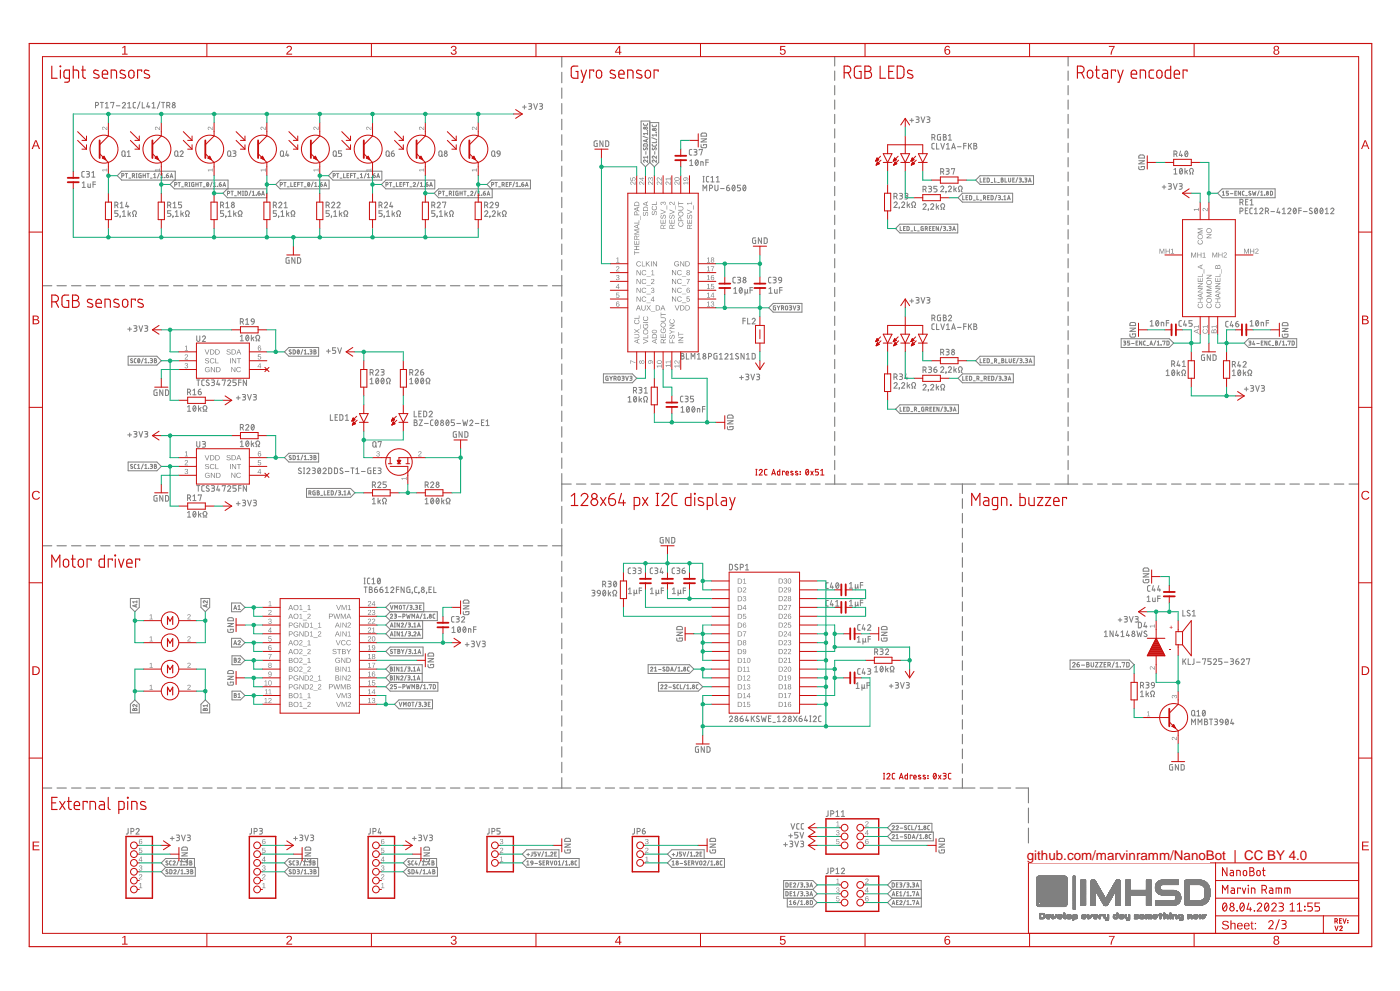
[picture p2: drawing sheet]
<svg xmlns="http://www.w3.org/2000/svg" width="420mm" height="297mm" viewBox="0 0 420 297" stroke-linecap="round" stroke-linejoin="round" font-family="sans-serif">
<defs><g id="words">
<text font-size="4" fill="#c00" x="308.1" y="257.9">github.com/marvinramm/NanoBot | CC BY 4.0</text>
</g></defs>
<path d="M8.2 12.7l403.7 271.6M411.9 12.7l-403.7 271.6" fill="none" stroke="#fff" stroke-width=".3"/>
<g fill="none" stroke="#808080" stroke-width=".3">
<path d="M28.7 31.6l.8-.2a.44 .44 0 0 0-.4-.7h-.4v1.6M30.1 30.7h.9M30.6 30.7v1.6M31.6 31l.5-.3v1.6M31.6 32.3h1M33.2 30.9v-.2h1l-.5 1.6M34.9 31.7h1.1M36.7 31a.46 .46 0 0 1 .7-.3 .46 .46 0 0 1 .1 .7l-.8 .9h.9M38.3 32.3h1M38.3 31l.5-.3v1.6M40.7 30.7h-.6l-.1 .3v1.2l.7 .1M42 30.5l-.8 2.1"/>
<path d="M42.7 30.7v1.6h.7M44.4 30.7l-.4 1.3h1M44.7 31.6v.7M45.6 32.3h1M45.6 31l.5-.3v1.6M48 30.5l-.8 2.1M48.5 30.7h.9M48.9 30.7v1.6M50 31.6h.5a.47 .47 0 0 0 .5-.4 .47 .47 0 0 0-.5-.5h-.5v1.6M50.6 31.6l.4 .7M156.8 32.1h1.1M157.3 31.5v1.2"/>
<path d="M158.6 31.1l.9 .1-.2 .5-.6 .1M159 31.8a.47 .47 0 0 1 .5 .5 .47 .47 0 0 1-.5 .5h-.4M160.1 31.1l.6 1.7 .5-1.7M161.8 31.1l.9 .1v.4l-.7 .2M162.3 31.8a.47 .47 0 0 1 .5 .5 .47 .47 0 0 1-.5 .5h-.5M210.5 39.9h1.3l.2 .9h-1.7zM273 36.1h1.1M273.5 35.5v1.1M274.8 35l.7 .1 .2 .3-.2 .3-.5 .1M275.3 35.8a.49 .49 0 0 1 .4 .7l-.9 .2M276.3 35l.6 1.7 .6-1.7M278 35h.6l.4 .4-.2 .3-.6 .1"/>
<path d="M278.5 35.8l.4 .2a.44 .44 0 0 1-.4 .7h-.5M24.7 54.9l.4-.4v1.7M24.7 56.2h.9M26.4 55.1l.1 1.1h.6v-1.1M27.9 55.2h.8M28.7 54.5h-.8v1.7M179.2 42.2l-.9 .2-.1 1.2 .2 .3h.8v-.9h-.3M180.9 42.2v1.7l-.9-1.7v1.7M181.7 42.2l.9 .3v.9l-.2 .5h-.7zM206.9 48.3l.5-.4v1.7M206.9 49.6h1M208.8 48a.79 .79 0 0 1 .7 .7 .79 .79 0 0 1-.7 .8l-.3-.7z"/>
<path d="M209.4 48.3l-.7 .9M210.2 49.6v-1.1l.7 .1v1M210.3 43.3l.2 .9 1.4-.1 .1-.8h-1v.3M210.3 41.6h1.7l-1.7 .9h1.7M210.9 57.2v-1.7l.6 .9 .5-.9v1.7M211.8 48.6h.7M212.5 47.9h-.7v1.7M212.9 56.4h.4a.47 .47 0 0 0 .5-.4 .47 .47 0 0 0-.5-.5h-.4v1.7M214.5 55.5v1.2a.47 .47 0 0 0 .4 .5 .47 .47 0 0 0 .5-.5v-1.2M216.2 56.5h1.1M218 56.3h.5a.47 .47 0 0 1 .3 .7 .47 .47 0 0 1-.8-.1zM218.7 55.5a.73 .73 0 0 0-.7 .8"/>
<path d="M219.9 55.5a.87 .87 0 0 1 .7 .8 .87 .87 0 0 1-.6 .9l-.4-.9zM220.4 55.9l-.7 .9M222.2 55.5h-1v.8h.8l.2 .3-.2 .5-.8 .1M223.1 55.5h.2a1 1 0 0 1 0 1.7l-.3-.3-.2-.6zM223.7 55.9l-.8 .9M279.6 41.2h.4a.47 .47 0 0 0 .5-.4 .47 .47 0 0 0-.5-.5h-.4v1.7M280.1 41.2l.4 .8M280.3 43h-.6l-.1 .3v1.1l.7 .3M281 43v1.7h.7M282.2 40.3l-.9 .2-.1 1.1 .2 .4h.8v-.9h-.3M282.2 56.1a.46 .46 0 0 1 .6-.3 .46 .46 0 0 1 .2 .7l-.8 .9h.9M282.2 43l.6 1.7 .5-1.7"/>
<path d="M283 40.3h.6l.2 .4-.3 .4h.2a.48 .48 0 0 1 0 .9h-.7zM283 41.1h.5M283.8 57.4h.1M283.8 57.4l-.1 .4M283.9 44.7h1M283.9 43.3l.5-.3v1.7M284.5 56.1a.46 .46 0 0 1 .6-.3 .46 .46 0 0 1 .2 .7l-.8 .9h.9M284.5 42h1M284.5 40.7l.5-.4v1.7M285.5 44.7l.5-1.7 .6 1.7M285.6 44.2h.9M286.2 55.8v1.6"/>
<path d="M286.5 56.6l.4 .8M286.9 56.3l-.7 .6M287.2 44h1.1M287.5 57.4h.3v-.4a.65 .65 0 0 1-.2-1 .65 .65 0 0 1 1 0 .65 .65 0 0 1-.2 1v.4h.2M289.1 43.7h.8M289.9 43h-.8v1.7M290.5 43v1.7M290.9 43.6l.6 1.1M291.5 43l-1 1M292.1 43l.8 .1v.4l-.3 .2a.49 .49 0 0 1 .5 .5 .49 .49 0 0 1-.5 .5h-.5zM292.1 43.7h.5M341.6 49.9l.1 .8 .3 .1h1.1l.2-.9h-1v.3"/>
<path d="M341.6 48.2h1.7l-1.7 .9h1.7M341.7 46.7l.4-.3 1 .1 .2 .9h-1.7zM348.7 56h1.1M349.2 55.5v1.1M350.5 55l.9 .2-.2 .6h-.6M350.9 55.8a.47 .47 0 0 1 .5 .5 .47 .47 0 0 1-.5 .4h-.4M352 55l.6 1.7 .5-1.7M352.2 50.8l.4-.3v1.7M352.2 52.2h.9M353.7 55l.9 .2-.1 .6h-.6M354.1 50.5h.2a1 1 0 0 1 0 1.7l-.4-.6zM354.2 55.8a.47 .47 0 0 1 .5 .5 .47 .47 0 0 1-.5 .4h-.5"/>
<path d="M354.7 50.8l-.8 1M355.5 50.5v1.7M355.8 51.4l.4 .8M356.2 51.1l-.7 .5M356.9 52.2h.2v-.5a.65 .65 0 0 1-.2-1 .65 .65 0 0 1 1 0 .65 .65 0 0 1-.2 1v.5h.3M35.4 63.2h-.9v.7l.7 .1 .2 .3-.2 .5-.7 .1M36.1 64.9h.1M36.1 64.9l-.1 .3M36.7 64.9h1M36.7 63.5l.5-.3v1.7M38.4 63.2v1.7M38.7 64.1l.5 .8"/>
<path d="M39.2 63.7l-.8 .6M39.8 64.9h.2v-.5a.65 .65 0 0 1-.2-1 .65 .65 0 0 1 1 0 .65 .65 0 0 1-.2 1v.5h.3M51.3 63.2h-1v.7l.8 .1 .2 .3-.2 .5-.8 .1M51.9 64.9h.1M51.9 64.9l-.1 .3M52.6 64.9h.9M52.6 63.5l.4-.3v1.7M54.3 63.2v1.7M54.6 64.1l.4 .8M55 63.7l-.7 .6M55.6 64.9h.3v-.5a.64 .64 0 0 1-.2-1 .64 .64 0 0 1 1 0 .64 .64 0 0 1-.2 1v.5h.3M67.1 63.2h-.9v.7l.7 .1 .2 .3-.2 .5-.7 .1"/>
<path d="M67.7 64.8l.1 .1zM67.8 64.9l-.2 .3M68.4 64.9h1M68.4 63.5l.5-.3v1.7M70.1 63.2v1.7M70.4 64.1l.5 .8M70.9 63.7l-.8 .6M71.5 64.9h.3v-.5a.64 .64 0 0 1-.3-1 .64 .64 0 0 1 1 0 .64 .64 0 0 1-.2 1v.5h.3M82.9 63.2h-.9v.7l.8 .1 .1 .3-.1 .5-.8 .1M83.7 64.9h.1M83.7 64.9l-.2 .3M84.3 64.9h.9"/>
<path d="M84.3 63.5l.5-.3v1.7M86 63.2v1.7M86.3 64.1l.4 .8M86.7 63.7l-.7 .6M86.7 77.2l-.8 .2 .1 1.5h.7v-.9h-.3M87.3 64.9h.3v-.5a.65 .65 0 0 1-.2-1 .65 .65 0 0 1 1 0 .65 .65 0 0 1-.2 1v.5h.2M88.5 77.2v1.7l-1-1.7v1.7M89.2 77.2l.8 .1 .2 .4v.7l-.5 .5h-.5zM98.8 63.2h-1v.7l.8 .1 .2 .3-.2 .5-.8 .1M99.5 64.9h.1M99.5 64.9l-.1 .3M100.1 64.9h.9"/>
<path d="M100.1 63.5l.5-.3v1.7M101.8 63.2v1.7M102.2 64.1l.4 .8M102.6 63.7l-.8 .6M103.2 64.9h.3v-.5a.64 .64 0 0 1-.3-1 .64 .64 0 0 1 1 0 .64 .64 0 0 1-.2 1v.5h.3M114.6 63.2h-.9v.7l.7 .1 .2 .3-.2 .5-.7 .1M115.2 64.8l.2 .1zM115.4 64.9l-.2 .3M116 64.9h.9M116 63.5l.5-.3v1.7M117.6 63.2v1.7M118 64.1l.4 .8"/>
<path d="M118.4 63.7l-.8 .6M119 64.9h.3v-.5a.64 .64 0 0 1-.2-1 .64 .64 0 0 1 1 0 .64 .64 0 0 1-.3 1v.5h.3M130.5 63.2h-1v.7l.8 .1 .2 .3-.2 .5-.8 .1M131.2 64.9h.1M131.2 64.9l-.1 .3M131.8 64.9h1M131.8 63.5l.5-.3v1.7M133.5 63.2v1.7M133.8 64.1l.4 .8M134.2 63.7l-.7 .6M134.9 64.9h.2v-.5a.65 .65 0 0 1-.2-1 .65 .65 0 0 1 1 0 .65 .65 0 0 1-.2 1v.5h.3M145.4 63.5l.3-.3 .6 .2v.4l-.9 1.1h.9"/>
<path d="M147 64.9h.1M147 64.9l-.1 .3M147.7 63.5a.47 .47 0 0 1 .6-.3 .47 .47 0 0 1 .2 .7l-.8 1h.9M149.4 63.2v1.7M149.7 64.1l.4 .8M150.1 63.7l-.7 .6M150.7 64.9h.3v-.5a.64 .64 0 0 1-.2-1 .64 .64 0 0 1 1 0 .64 .64 0 0 1-.2 1v.5h.2M226.7 71.3l-.9 .2v1.1l.3 .4h.6v-1h-.3M228.4 71.3v1.7l-.9-1.7v1.7M229.2 71.3l.9 .2 .1 1-.2 .4-.8 .1zM268.2 60.9l.5-.4 .4 .2v.4l-.9 1.1h1M269.8 62.2h.1"/>
<path d="M269.8 62.2l-.1 .4M270.5 60.9a.46 .46 0 0 1 .6-.4 .46 .46 0 0 1 .2 .8l-.8 .9h.9M272.2 60.5v1.7M272.5 61.4l.4 .8M272.9 61.1l-.7 .5M273.5 62.2h.3v-.5a.64 .64 0 0 1-.2-1 .64 .64 0 0 1 1 0 .64 .64 0 0 1-.2 1v.5h.3M276.9 61.4a.47 .47 0 0 1 .7-.3 .47 .47 0 0 1 .1 .7l-.8 .9h.9M278.6 62.7h.1M278.6 62.7l-.2 .4M279.2 61.4a.47 .47 0 0 1 .7-.3 .47 .47 0 0 1 .1 .7l-.8 .9h.9M280.9 61v1.7M281.2 61.9l.4 .8"/>
<path d="M281.6 61.6l-.7 .6M282.2 62.7h.3v-.4a.64 .64 0 0 1-.2-1 .64 .64 0 0 1 1 0 .64 .64 0 0 1-.2 1v.4h.3M372 63.3h.4a.47 .47 0 0 0 .5-.5 .47 .47 0 0 0-.5-.4h-.4v1.7M373.6 63.1h.5M374.4 62.4h-.8v1.7h.8M375.7 62.4h-.6l-.2 .3 .1 1.2 .7 .2M376.3 64.1h.9M376.3 62.7l.5-.3v1.7M377.9 62.7l.3-.3 .6 .2v.3l-.9 1.2h1M379.6 63.3h.5a.47 .47 0 0 0 .5-.5 .47 .47 0 0 0-.5-.4h-.5v1.7M380.2 63.3l.4 .8M381.3 63.4h1.1"/>
<path d="M383.5 62.4l-.4 1.3h.9M383.8 63.3v.8M384.7 64.1h1M384.7 62.7l.5-.3v1.7M386.3 62.7a.47 .47 0 0 1 .7-.3 .47 .47 0 0 1 .1 .7l-.8 1h1M388.2 62.4a.83 .83 0 0 1 .8 .8 .83 .83 0 0 1-.6 .9l-.3-.3-.2-.6zM388.8 62.7l-.8 1M389.6 63.1h.8M390.4 62.4h-.8v1.7M391 63.4h1.1M393.6 62.5l-.6-.1-.2 .3 .9 .8v.4l-.4 .2-.5-.3M394.6 62.4a.83 .83 0 0 1 .7 .8 .83 .83 0 0 1-.5 .9l-.3-.3-.2-.6z"/>
<path d="M395.2 62.7l-.8 1M396.2 62.4a.79 .79 0 0 1 .7 .8 .79 .79 0 0 1-.7 .8l-.2-.5zM396.8 62.7l-.7 1M397.6 64.1h.9M397.6 62.7l.5-.3v1.7M399.2 62.7l.3-.3 .6 .2v.3l-.9 1.2h1M38.3 98.6h1.2M38.9 98.1v1.1M40.1 97.6l.8 .1 .2 .3-.4 .4h-.4M40.6 98.4a.47 .47 0 0 1 .5 .4 .47 .47 0 0 1-.5 .5h-.5M41.7 97.6l.5 1.7 .6-1.7M43.4 97.6l.9 .2-.1 .5-.6 .1"/>
<path d="M43.9 98.4a.47 .47 0 0 1 .4 .4 .47 .47 0 0 1-.4 .5h-.5M220.1 86.6l.5-.4v1.7M220.1 87.9h1M222 86.3a.83 .83 0 0 1 .8 .7 .83 .83 0 0 1-.6 .9l-.3-.2-.2-.7zM222.6 86.6l-.7 .9M223.5 87.5l.4 .4 .3-.4M223.5 86.7v1.7M224.2 86.7v1.1l.2 .1M225 87h.8M225.8 86.2h-.8v1.7M230.7 87.9h.9M230.7 86.6l.5-.4v1.7"/>
<path d="M232.4 86.7v.9l.2 .3h.5v-1.2M233.9 87h.8M234.7 86.2h-.8v1.7M273 90.2h1.1M273.5 89.6v1.2M274.8 89.2h.7l.2 .3-.2 .4h-.5M275.3 89.9a.49 .49 0 0 1 .4 .7l-.9 .2M276.3 89.2l.6 1.6 .6-1.6M278 89.2h.6l.4 .3-.2 .4h-.6M278.5 89.9l.4 .3a.44 .44 0 0 1-.4 .6h-.5M279.6 95.4h.4a.47 .47 0 0 0 .5-.5 .47 .47 0 0 0-.5-.5h-.4v1.7M280.1 95.4l.4 .7"/>
<path d="M280.3 97.1l-.6 .1-.1 .3v1.1l.7 .2M281 97.1v1.7h.7M282.2 94.4l-.9 .3-.1 1.1 .2 .3h.8v-.9h-.3M282.2 97.1l.6 1.7 .5-1.7M283 94.4l.8 .3v.3l-.3 .2a.47 .47 0 0 1 .4 .4 .47 .47 0 0 1-.2 .5h-.7zM283 95.2h.5M283.9 97.5l.5-.4v1.7M283.9 98.8h1M284.5 94.8a.47 .47 0 0 1 .7-.3 .47 .47 0 0 1 .1 .7l-.8 .9h1M285.5 98.8l.5-1.7 .6 1.7M285.6 98.3h.9M287.2 98.1h1.1"/>
<path d="M289.1 97.8h.8M289.9 97.1h-.8v1.7M290.5 97.1v1.7M290.9 97.7l.6 1.1M291.5 97.1l-1 1M292.1 97.1l.8 .2v.4l-.3 .1a.47 .47 0 0 1 .5 .5 .47 .47 0 0 1-.5 .5h-.5zM292.1 97.8h.5M339 98.3h1.7l-1.7 1h1.7M339 96.9l.4-.3 1 .1 .3 .9h-1.7zM345.1 96.4l.4-.3v1.6M345.1 97.7h.9M347 96.1a.79 .79 0 0 1 .6 .8 .79 .79 0 0 1-.6 .8l-.3-.8z"/>
<path d="M347.5 96.4l-.7 1M348.4 97.7v-1.1l.7 .1v1M349.9 96.8h.7M350.6 96.1h-.7v1.6M375 96.4l.5-.3v1.6M375 97.7h1M376.9 96.1a.79 .79 0 0 1 .7 .8 .79 .79 0 0 1-.7 .8l-.3-.8zM377.5 96.4l-.7 1M378.3 97.7v-1.1l.8 .1v1M379.9 96.8h.7M380.6 96.1h-.7v1.6M384.7 98.4h1.7l-1.7 1h1.7"/>
<path d="M384.7 96.9l.4-.2h1l.3 .9h-1.7zM47.1 116.8l-.9 .2 .2 1.5h.7v-.9h-.3M48.9 116.8v1.7l-1-1.7v1.7M49.7 116.8l.6 .1 .3 .4v.8l-.5 .4h-.4zM59 113.9h.9M59.5 113.9v1.7M61.3 113.9h-.6l-.2 .3 .1 1.2 .7 .2M62.7 114l-.6-.1-.2 .3 .8 .8v.4l-.3 .2-.6-.3M63.4 113.9h.8l.1 .3-.1 .4h-.6M63.9 114.6a.49 .49 0 0 1 .4 .5 .49 .49 0 0 1-.4 .5h-.5M65.4 113.9l-.4 1.3h1M65.7 114.8v.8"/>
<path d="M66.7 114v-.1h.9l-.5 1.7M68.3 114.2a.46 .46 0 0 1 .6-.3 .46 .46 0 0 1 .2 .7l-.8 1h.9M70.9 113.9h-1v.7h.6l.4 .4-.2 .5-.8 .1M70.9 119.3h1.2M71.5 118.7v1.1M71.6 114.6h.7M72.1 100.8l.5-.3v1.7M72.1 102.2h.9M72.3 113.9h-.7v1.7M72.7 118.2l.9 .2-.1 .5-.6 .1M73.2 119a.47 .47 0 0 1 .5 .4 .47 .47 0 0 1-.5 .5h-.5M74 113.9v1.7l-1-1.7v1.7"/>
<path d="M74 100.5a.77 .77 0 0 1 .7 .8 .77 .77 0 0 1-.7 .8l-.3-.8zM74.3 118.2l.5 1.7 .6-1.7M74.5 100.8l-.7 1M75.4 100.5v1.7M75.7 101.3l.5 .9M76 118.2l.8 .1 .1 .3-.1 .3-.6 .1M76.2 101l-.8 .6M76.5 119a.47 .47 0 0 1 .4 .4 .47 .47 0 0 1-.4 .5h-.5M76.8 102.2h.2v-.5a.64 .64 0 0 1-.2-1 .64 .64 0 0 1 1 0 .64 .64 0 0 1-.2 1v.5h.3M98 105.2h1.1M98.5 104.7v1.1M100.7 104.2h-.9v.8h.7l.2 .4-.2 .5h-.7"/>
<path d="M101.3 104.2l.6 1.7 .5-1.7M111 113.7l.5-.4v1.7M111 115h1M112.9 113.4l.3-.1a1 1 0 0 1 0 1.7l-.4-.2-.1-.6zM113.5 113.7l-.7 .9M114.6 113.4l.2-.1a1 1 0 0 1 0 1.7l-.4-.2-.1-.6zM115.1 113.7l-.7 .9M116 115h.2v-.4a.65 .65 0 0 1-.2-1 .65 .65 0 0 1 1 0 .65 .65 0 0 1-.2 1v.4h.3M122.9 115h1M122.9 113.7l.5-.4v1.7M124.8 113.4a.79 .79 0 0 1 .7 .8 .79 .79 0 0 1-.7 .8l-.3-.8zM125.4 113.7l-.7 .9"/>
<path d="M126.4 113.4l.3-.1a1 1 0 0 1 0 1.7l-.4-.2-.1-.6zM127 113.7l-.7 .9M127.8 115h.3v-.4a.65 .65 0 0 1-.2-1 .65 .65 0 0 1 1 0 .65 .65 0 0 1-.2 1v.4h.2M188.4 119.2l.5-.4v1.7M190.3 118.9a.83 .83 0 0 1 .7 .7 .83 .83 0 0 1-.5 .9l-.3-.2-.2-.6zM190.9 119.2l-.8 .9M191.7 118.8v1.7M192.1 119.7l.4 .8M192.5 119.4l-.8 .5M204.3 105.9l.8 .2v.4l-.3 .2a.47 .47 0 0 1 .4 .4 .47 .47 0 0 1-.4 .5h-.5zM204.3 106.7h.5M205.9 105.9v1.7h.8"/>
<path d="M207.3 107.6v-1.7l.6 1 .5-1v1.7M209.2 107.6h.9M209.2 106.3l.5-.4v1.7M212.6 106.9l.8-.3-.2-.6-.6-.1v1.7M215.1 105.9l-.9 .2 .1 1.5h.8v-.9h-.3M215.8 107.6h.9M215.8 106.3l.5-.4v1.7M217.5 106.3a.46 .46 0 0 1 .6-.3 .46 .46 0 0 1 .2 .7l-.8 .9h.9M219.1 107.6h.9M219.1 106.3l.4-.4v1.7M221.5 106.1l-.4-.2-.4 .4 .8 .8v.3l-.3 .2-.6-.2M221.9 113.2h1.1"/>
<path d="M222.4 112.6v1.1M223.2 105.9v1.7l-.9-1.7v1.7M223.7 112.1l.8 .1 .2 .3-.2 .4h-.6M223.9 107.6h1M223.9 106.3l.5-.4v1.7M224.2 112.9a.47 .47 0 0 1 .5 .5 .47 .47 0 0 1-.5 .4h-.5M225.3 112.1l.5 1.7 .6-1.7M225.6 105.9l.9 .3 .1 .9-.2 .5h-.8zM226.9 112.1l.9 .2-.1 .6h-.5M227.4 112.9a.47 .47 0 0 1 .5 .5 .47 .47 0 0 1-.5 .4h-.5M268.2 115a.47 .47 0 0 1 .6-.3 .47 .47 0 0 1 .2 .7l-.8 .9h1M269.8 116.3h.1"/>
<path d="M269.8 116.3l-.1 .4M270.5 115a.46 .46 0 0 1 .6-.3 .46 .46 0 0 1 .2 .7l-.8 .9h.9M272.2 114.6v1.7M272.5 115.5l.4 .8M272.9 115.2l-.7 .6M273.5 116.3h.3v-.4a.64 .64 0 0 1-.2-1 .64 .64 0 0 1 1 0 .64 .64 0 0 1-.2 1v.4h.3M276.9 115.6a.47 .47 0 0 1 .7-.4 .47 .47 0 0 1 .1 .8l-.8 .9h.9M278.5 116.8l.1 .1zM278.6 116.9l-.2 .4M279.2 115.6a.47 .47 0 0 1 .7-.4 .47 .47 0 0 1 .1 .8l-.8 .9h.9M280.9 115.2v1.7M281.2 116.1l.4 .8"/>
<path d="M281.6 115.7l-.7 .6M282.2 110.3a.47 .47 0 0 1 .7-.4 .47 .47 0 0 1 .1 .8l-.8 .9h.9M282.2 116.9h.3v-.5a.64 .64 0 0 1-.2-1 .64 .64 0 0 1 1 0 .64 .64 0 0 1-.2 1v.5h.3M283.8 111.6h.1M283.8 111.6l-.1 .4M284.5 110.3a.47 .47 0 0 1 .6-.4 .47 .47 0 0 1 .2 .8l-.8 .9h.9M286.2 109.9v1.7M286.5 110.8l.4 .8M286.9 110.4l-.7 .6M287.5 111.6h.3v-.5a.65 .65 0 0 1-.2-1 .65 .65 0 0 1 1 0 .65 .65 0 0 1-.2 1v.5h.2M339 100.1v.6l.3 .3h1l.3-.2 .1-.7h-1v.3M349.8 112.6h1"/>
<path d="M349.8 111.3l.5-.4v1.7M351.7 111l.3-.1a1 1 0 0 1 0 1.7l-.5-.5zM352.3 111.3l-.7 .9M353.1 110.9v1.7M353.5 111.8l.4 .8M353.9 111.5l-.8 .5M354.5 112.6h.3v-.5a.65 .65 0 0 1-.2-1 .65 .65 0 0 1 1 0 .65 .65 0 0 1-.2 1v.5h.2M361.4 106.3l-.9 .2-.1 1.2 .2 .3h.8v-.9h-.3M363.1 106.3v1.7l-.9-1.7v1.7M363.9 106.3l.9 .3v1l-.2 .3-.7 .1zM369.7 111.3l.5-.4v1.7M369.7 112.6h.9"/>
<path d="M371.6 111l.2-.1a1 1 0 0 1 0 1.7l-.5-.5zM372.2 111.3l-.8 .9M373 110.9v1.7M373.3 116.6h1.1M373.3 111.8l.5 .8M373.8 111.5l-.8 .5M373.9 116v1.2M374.4 112.6h.2v-.5a.64 .64 0 0 1-.2-1 .64 .64 0 0 1 1 0 .64 .64 0 0 1-.2 1v.5h.3M375.2 115.6h.7l.2 .4-.2 .3h-.6M375.6 116.3a.47 .47 0 0 1 .5 .5 .47 .47 0 0 1-.5 .5h-.4M376.7 115.6l.5 1.7 .6-1.7M378.4 115.6h.7l.2 .4-.2 .3h-.5"/>
<path d="M378.8 116.3a.47 .47 0 0 1 .5 .5 .47 .47 0 0 1-.5 .5h-.4M384.7 100.2l.2 .8 1.4-.1 .1-.7h-1v.2M38.3 130.3h1.2M38.9 129.8v1.1M40.1 129.3l.8 .1 .2 .3-.2 .3h-.6M40.6 130a.47 .47 0 0 1 .5 .5 .47 .47 0 0 1-.5 .5h-.5M41.7 129.3l.5 1.7 .6-1.7M43.4 129.3l.9 .2-.1 .5h-.6M43.9 130a.47 .47 0 0 1 .4 .5 .47 .47 0 0 1-.4 .5h-.5M56.3 122l.4-.4v1.7M56.3 123.3h.9M58.1 121.7l.2-.1a1 1 0 0 1 0 1.7l-.3-.3-.1-.6z"/>
<path d="M58.7 122l-.7 .9M59.6 121.6v1.7M59.9 122.5l.4 .8M60.3 122.1l-.7 .6M60.9 123.3h.3v-.5a.64 .64 0 0 1-.2-1 .64 .64 0 0 1 1 0 .64 .64 0 0 1-.2 1v.5h.3M72.1 132.5l.5-.3v1.7M72.1 133.9h.9M74 132.2a.79 .79 0 0 1 .7 .8 .79 .79 0 0 1-.7 .8l-.3-.8zM74.5 132.5l-.7 1M75.4 132.2v1.7M75.7 133.1l.5 .8M76.2 132.7l-.8 .6"/>
<path d="M76.8 133.9h.2v-.6a.62 .62 0 0 1-.2-.9 .62 .62 0 0 1 1 0 .62 .62 0 0 1-.2 .9v.6h.3M124.2 125.9l.9 .2v.3l-.4 .2a.47 .47 0 0 1 .5 .5 .47 .47 0 0 1-.5 .5h-.5zM124.2 126.6h.5M125.8 125.9h.9l-.9 1.7h.9M127.3 126.9h1.2M129.9 125.9h-.4l-.3 .3v1.2l.7 .2M130.8 125.9h.2a1 1 0 0 1 0 1.7l-.4-.6zM131.4 126.2l-.8 1M134 125.9h.2a1 1 0 0 1 0 1.7l-.4-.6zM134.6 126.2l-.7 1M136.4 125.9h-1v.7l.7 .1 .3 .3-.3 .5-.7 .1M136.9 129.4l-.9 .2 .1 1.4 .8 .1v-1h-.3"/>
<path d="M137 126.9h1.2M138.6 129.4v1.7l-.9-1.7v1.7M138.8 125.9l.4 1.7 .3-1.2 .4 1.2 .4-1.7M139.4 129.4l.9 .2 .1 1-.2 .4-.8 .1zM140.9 126.2a.46 .46 0 0 1 .7-.3 .46 .46 0 0 1 .1 .7l-.8 1h1M142.6 126.9h1.1M144.4 126.6h.6M145.2 125.9h-.8v1.7h.8M145.8 127.6h.9M145.8 126.2l.5-.3v1.7M188.4 120.5h1M193.1 120.5h.3v-.5a.62 .62 0 0 1-.2-.9 .62 .62 0 0 1 .9 0 .62 .62 0 0 1-.2 .9v.5h.3"/>
<path d="M204.3 122.2l.5-.4v1.7M204.3 123.5h.9M206.2 121.9l.2-.1a1 1 0 0 1 0 1.7l-.4-.5zM206.8 122.2l-.8 .9M207.8 121.9a.79 .79 0 0 1 .7 .8 .79 .79 0 0 1-.7 .8l-.3-.8zM208.4 122.2l-.8 .9M209.2 123.5v-1.1l.7 .2v.9M210.7 122.6h.8M211.5 121.8h-.8v1.7M218.2 127.8l.1 .8 .3 .2 1.1-.1 .2-.9h-1v.3M218.2 126.1h1.7l-1.7 .9h1.7M218.4 124.5h1.3l.2 .8h-1.7z"/>
<path d="M47.1 148.5l-.9 .2 .2 1.5h.7v-.9h-.3M48.9 148.5v1.7l-1-1.7v1.7M49.7 148.5l.8 .3 .1 .9-.3 .5h-.6zM56.3 153.7l.4-.4v1.7M56.3 155h.9M58.1 153.3h.2a1 1 0 0 1 0 1.7l-.3-.3-.1-.6zM58.7 153.7l-.7 .9M59 145.5h.9M59.5 145.5v1.7M59.6 153.3v1.7M59.9 154.2l.4 .8M60.3 153.8l-.7 .6"/>
<path d="M60.9 155h.3v-.5a.62 .62 0 0 1-.2-1 .62 .62 0 0 1 1 0 .62 .62 0 0 1-.2 1v.5h.3M61.3 145.5l-.6 .1-.2 .3 .1 1.2 .7 .1M62.7 145.7l-.6-.1-.2 .3 .8 .8v.4l-.3 .1-.6-.2M63.4 145.5l.8 .1 .1 .3-.1 .4h-.6M63.9 146.3a.47 .47 0 0 1 .4 .5 .47 .47 0 0 1-.4 .4h-.5M65.4 145.5l-.4 1.4h1M65.7 146.5v.7M66.7 145.8v-.3h.9l-.5 1.7M68.3 145.9a.46 .46 0 0 1 .6-.3 .46 .46 0 0 1 .2 .7l-.8 .9h.9M70.9 145.5h-1v.8h.8l.2 .4-.2 .5h-.8M70.9 151h1.2M71.5 150.4v1.1"/>
<path d="M71.6 146.3h.7M72.3 145.5h-.7v1.7M72.7 149.9l.9 .2-.1 .5-.6 .1M73.2 150.7a.47 .47 0 0 1 .5 .4 .47 .47 0 0 1-.5 .5h-.5M74 145.5v1.7l-1-1.7v1.7M74.3 149.9l.5 1.7 .6-1.7M76 149.9h.8l.1 .4-.1 .3-.6 .1M76.5 150.7a.47 .47 0 0 1 .4 .4 .47 .47 0 0 1-.4 .5h-.5M90.3 140.4l-.4-.1-.4 .3 .9 .8v.4l-.4 .1-.5-.2M91 141.9h.4M91 140.3h.4M91.2 140.3v1.6"/>
<path d="M92 140.6a.46 .46 0 0 1 .7-.3 .46 .46 0 0 1 .1 .7l-.8 .9h1M93.7 140.3h.5l.4 .3-.2 .4h-.5M94.1 141l.4 .3a.44 .44 0 0 1-.4 .6h-.4M95.5 140.3h.3a1 1 0 0 1 0 1.6l-.5-.5zM96.1 140.6l-.7 1M96.9 140.6l.6-.3 .3 .2v.4l-.9 1h1M98.6 140.3l.9 .2v1l-.2 .4h-.7zM100.3 140.3l.9 .2 .1 1-.3 .4h-.7zM102.8 140.4l-.4-.1-.4 .3 .8 .8v.4l-.3 .1-.6-.2M103.5 141.3h1.2M105.2 140.3h1M105.7 140.3v1.6"/>
<path d="M106.8 141.9h.9M106.8 140.6l.4-.3v1.6M108.4 141.3h1.2M111.3 140.3l-.9 .2 .1 1.4h.8v-.9h-.3M111.7 151h.9M111.7 149.7l.5-.4v1.7M112.1 141h.5M112.8 140.3h-.7v1.6h.7M113.4 140.3h.6l.3 .3-.2 .4h-.5M113.4 149.3v1.7M113.7 150.2l.4 .8M113.9 141l.4 .3a.44 .44 0 0 1-.4 .6h-.5"/>
<path d="M114.1 149.9l-.7 .6M114.8 151h.3v-.5a.64 .64 0 0 1-.3-.9 .64 .64 0 0 1 1 0 .64 .64 0 0 1-.2 .9v.5h.3M127.6 149.7l.4-.4v1.7M127.6 151h.9M129.5 149.4a.77 .77 0 0 1 .6 .8 .77 .77 0 0 1-.6 .7l-.3-.4zM130 149.7l-.7 .9M131.1 149.4l.2-.1a1 1 0 0 1 0 1.7l-.4-.3-.1-.5zM131.7 149.7l-.8 .9M132.5 149.3v1.7M132.8 150.2l.4 .8M133.2 149.9l-.7 .6M133.9 151h.3v-.5a.64 .64 0 0 1-.3-.9 .64 .64 0 0 1 1 0 .64 .64 0 0 1-.2 .9v.5h.3"/>
<path d="M109.2 175.9h1M109.7 175.9v1.7M110.8 175.9l.8 .2v.4l-.3 .2a.47 .47 0 0 1 .4 .4 .47 .47 0 0 1-.4 .5h-.5zM110.8 176.7h.5M112.4 176.7h.5a.48 .48 0 0 1 .4 .5 .48 .48 0 0 1-.5 .4 .48 .48 0 0 1-.4-.5zM113.1 175.9l-.5 .2-.2 .6M114 176.7h.6a.48 .48 0 0 1 .3 .5 .48 .48 0 0 1-.5 .4 .48 .48 0 0 1-.4-.5zM114.7 175.9l-.5 .2-.2 .6M115.6 177.6h.9M115.6 176.3l.5-.4v1.7M117.2 176.3a.46 .46 0 0 1 .7-.4 .46 .46 0 0 1 .1 .8l-.8 .9h1M118.9 176.7h.8"/>
<path d="M119.7 175.9h-.8v1.7M121.2 175.9v1.7l-.9-1.7v1.7M123 175.9l-.9 .2 .1 1.4 .8 .1v-.9h-.3M123.7 177.6h.1M123.7 177.6l-.1 .4M125.1 175.9l-.6 .1-.1 .3v1.1l.7 .2M125.7 177.6h.1M125.7 177.6l-.1 .4M128 177.6h.1M128 177.6l-.1 .4M128.7 176.7h.6M129.5 175.9h-.8v1.7h.8"/>
<path d="M130.1 175.9v1.7h.8M177.5 176.9l.9 .2-.1 .5-.5 .1M178 177.7a.47 .47 0 0 1 .5 .4 .47 .47 0 0 1-.5 .5h-.5M179.4 177a.49 .49 0 0 1 .7 .4v.4h-.7l-.2-.4zM180.1 177.8l-.2 .6-.5 .2M181.1 177l.2-.1a1 1 0 0 1 0 1.7l-.4-.2-.1-.6zM181.7 177.3l-.8 .9M182.5 176.9v1.7M182.8 177.8l.4 .8M183.2 177.5l-.7 .6M183.9 178.6h.2v-.5a.64 .64 0 0 1-.2-.9 .64 .64 0 0 1 1 0 .64 .64 0 0 1-.2 .9v.5h.3M188.5 177.9h.9"/>
<path d="M188.5 176.6l.5-.4v1.7M190.2 177.5l.4 .4 .4-.4M190.2 176.8v1.7M191 176.8l.1 1.1M191.8 177h.7M192.5 176.2h-.7v1.7M195.1 177.9h.9M195.1 176.6l.5-.4v1.7M196.8 177.5l.4 .4 .4-.4M196.8 176.8v1.7M197.6 176.8l.1 1.1M198.4 177h.7"/>
<path d="M199 161.1l-.9 .1-.1 1.2 .4 .4h.6v-1h-.3M199.1 176.2h-.7v1.7M200.7 161.1v1.7l-.9-1.7v1.7M201.5 161.1l.9 .2v1l-.2 .4-.7 .1zM201.7 176.6l.5-.4v1.7M201.7 177.9h.9M203.4 177.5l.4 .4 .4-.4M203.4 176.8v1.7M204.2 176.8l.1 1.1M205 177h.7M205.7 176.2h-.7v1.7M254.8 176.3h1"/>
<path d="M254.8 175l.5-.4v1.7M256.6 175.9l.4 .4 .3-.4M256.6 175.2v1.7M257.3 175.2v1l.2 .1M258.1 175.3h.8M258.9 174.6h-.8v1.7M258.9 179.9h-.8v1.7M342.9 173.7l.2 .9 1.2 .1 .3-.2v-.8h-.9v.3M342.9 172h1.7l-1.7 .9h1.7M343 170.5l.4-.3 1 .1 .2 .9h-1.7zM344.1 179l.5-.4v1.7M345.8 179.2l.1 1.1h.6v-1.1"/>
<path d="M347.3 179.4h.8M348.1 178.6h-.8v1.7M68.3 188.6l.2 .9 1.5-.1v-.8h-.9v.3M68.3 186.9h1.7l-1.7 .9h1.7M68.4 185.4l.4-.3 1 .1 .2 .9h-1.7zM128.4 199.1v.6l.4 .4h1l.2-.2 .1-.8h-.9v.3M128.4 197.4h1.7l-1.7 1h1.7M128.5 195.9l.4-.2h1l.2 .9h-1.7zM135.6 188.3l.5-.4v1.7M135.6 189.6h1M137.5 187.9h.2a1 1 0 0 1 0 1.7l-.3-.3-.2-.6zM138.1 188.3l-.8 .9"/>
<path d="M139 183.3l.1 .9 1.5-.1 .1-.8h-1v.3M139 181.6h1.7l-1.7 .9h1.7M139.1 180.1l.3-.3 1 .1 .3 .9h-1.7zM139.1 187.9a.86 .86 0 0 1 .8 .8 .86 .86 0 0 1-.6 .9l-.4-.9zM139.6 193.2h1.1M139.7 188.3l-.8 .9M140.1 192.6v1.2M140.5 189.6v-1.2l.7 .2 .1 1M141.4 192.2l.9 .2-.1 .5h-.6M141.9 192.9a.47 .47 0 0 1 .4 .5 .47 .47 0 0 1-.4 .4h-.5M142.1 188.6h.7M142.8 187.9h-.7v1.7"/>
<path d="M142.9 192.2l.6 1.6 .6-1.6M144.7 192.2h.7l.2 .3-.2 .4h-.6M145.1 192.9a.47 .47 0 0 1 .5 .5 .47 .47 0 0 1-.5 .4h-.4M203 191.2l.2 .9 1.5-.1v-.8h-.9v.3M203 189.5h1.7l-1.7 1h1.7M203.2 187.8h1.3l.2 .9h-1.7zM254.8 180.3l.5-.4v1.7M254.8 181.6h1M256.6 181.2l.4 .4 .3-.4M256.6 180.4v1.7M257.2 191.1l.4-.3v1.6M257.2 192.4h.9"/>
<path d="M257.3 180.4v1.1l.2 .1M258.1 180.6h.8M258.9 192.1l.3 .3 .4-.3M258.9 191.3v1.7M259.6 191.3v1l.2 .1M260.4 191.5h.8M261.2 190.8h-.8v1.6M264.3 199.8a.77 .77 0 0 1 .7 .7 .77 .77 0 0 1-.7 .8l-.3-.5zM264.4 191.2l.2 .9 1.5-.1v-.8h-.9v.3M264.4 189.5h1.7l-1.7 1h1.7M264.5 188l.4-.3 1 .1 .2 .9h-1.7zM265.7 199.7v1.7"/>
<path d="M331.3 189.5l.5-.4v1.7M331.3 190.8h.9M333.9 189.1v1.7l-.9-1.7v1.7M335 189.1l-.4 1.4h1M335.3 190.1v.7M335.4 185.8h1.1M336 185.3v1.1M336.3 190.8h.9M336.3 189.5l.5-.4v1.7M337.3 184.8h.7l.2 .3-.2 .4h-.6M337.7 185.5a.47 .47 0 0 1 .5 .5 .47 .47 0 0 1-.5 .4h-.4M338.3 189.1l-.4 1.4h.9"/>
<path d="M338.6 190.1v.7M338.8 184.8l.6 1.6 .5-1.6M340.5 184.8h.8l.2 .3-.2 .4h-.6M341 185.5a.49 .49 0 0 1 .4 .7l-.9 .2M341.1 189.1l.4 1.7 .3-1.1 .4 1.1 .4-1.7M344 189.3l-.4-.2-.4 .4 .8 .7v.4l-.3 .2-.5-.2M344.1 180.3h1M354.8 197.4v1.7M355.2 198.1l.6 1M355.8 197.4l-1 1.1M356.4 197.4v1.7h.8M358.2 197.4l-.1 1.5-.5 .2"/>
<path d="M358.9 198.5h1.1M360.8 197.6v-.2h.9l-.5 1.7M363.3 197.4h-.9v.8h.7l.2 .4-.2 .5h-.7M364 197.8a.47 .47 0 0 1 .7-.3 .47 .47 0 0 1 .1 .7l-.8 .9h1M366.6 197.4h-1v.8h.8l.2 .4-.2 .5h-.8M367.3 198.5h1.1M369.1 197.4l.9 .2-.1 .6h-.6M369.6 198.2a.47 .47 0 0 1 .4 .5 .47 .47 0 0 1-.4 .4h-.5M370.7 198.2h.6a.47 .47 0 0 1 .4 .5 .47 .47 0 0 1-.5 .4 .47 .47 0 0 1-.5-.4zM371.5 197.4l-.5 .3-.3 .5M372.4 197.8a.47 .47 0 0 1 .6-.3 .47 .47 0 0 1 .2 .7l-.8 .9h.9M374 197.6v-.2h.9l-.5 1.7"/>
<path d="M68.3 204.4l.2 .9 1.5-.1v-.8h-.9v.3M68.3 202.7h1.7l-1.7 .9h1.7M68.4 201.2l.4-.2h1l.2 .9h-1.7zM218.8 215a.46 .46 0 0 1 .7-.4 .46 .46 0 0 1 .1 .7l-.8 1h1M222 215.3h.6a.48 .48 0 0 1 .4 .6 .48 .48 0 0 1-.5 .4 .48 .48 0 0 1-.5-.5zM222.8 214.6l-.5 .2-.3 .5M224.1 214.6l-.4 1.3h.9M224.3 215.6v.7M225.4 214.6v1.7M225.8 215.3l.5 1M226.3 214.6l-.9 1M227.7 214.8l-.4-.2-.4 .4 .9 .7v.4l-.3 .2-.6-.2"/>
<path d="M228.4 214.6l.4 1.7 .4-1.1 .3 1.1 .4-1.7M230.5 215.3h.6M231.3 214.6h-.8v1.7h.8M231.9 216.5h.7M233.2 216.3h.9M233.2 215l.5-.4v1.7M234.9 215l.5-.4 .3 .2 .1 .4-.9 1.1h.9M238 214.6l1.1 1.7M239.1 214.6l-1.1 1.7M239.7 215.3h.6a.46 .46 0 0 1 .4 .6 .46 .46 0 0 1-.5 .4 .46 .46 0 0 1-.5-.5zM240.5 214.6l-.6 .2-.2 .5M241.7 214.6l-.4 1.3h1"/>
<path d="M242 215.6v.7M242.9 216.3h.4M242.9 214.6h.4M243.1 214.6v1.7M244 215l.5-.4 .3 .2 .1 .4-.9 1.1h.9M246.3 214.6l-.6 .1-.1 .3v1.1l.7 .2M256.8 205l.5-.4v1.7M256.8 206.3h1M258.6 206l.4 .3 .3-.3M258.6 205.2v1.7M259.3 205.2v.9l.2 .2M260.1 205.4h.8"/>
<path d="M260.9 204.6h-.8v1.7M262.4 200.1l.4-.4v1.7M262.4 201.4h.9M264.8 200.1l-.7 .9M266 200.6l.4 .8M266.4 200.2l-.7 .6M266.8 205.6h1.1M267.1 201.4h.2v-.5a.64 .64 0 0 1-.2-1 .64 .64 0 0 1 1 0 .64 .64 0 0 1-.2 1v.5h.3M267.3 205.1v1.1M268.6 204.6h.8l.1 .3-.1 .4h-.6M269.1 205.3a.47 .47 0 0 1 .4 .5 .47 .47 0 0 1-.4 .4h-.5M270.1 204.6l.6 1.6 .6-1.6"/>
<path d="M271.9 204.6h.5l.4 .3-.2 .4h-.6M272.3 205.3l.4 .3a.44 .44 0 0 1-.4 .6h-.4M342.1 207.5l.5-.4v1.7M342.1 208.8h1M343.8 207.1v1.7M344.2 208l.4 .8M344.6 207.6l-.8 .6M345.2 208.8h.3v-.5a.64 .64 0 0 1-.2-1 .64 .64 0 0 1 1 0 .64 .64 0 0 1-.3 1v.5h.3M357.5 217.2v-1.7l.5 1 .6-1v1.7M359.4 217.2v-1.7l.6 1 .6-1v1.7M361.4 215.5l.8 .2v.4l-.4 .2a.47 .47 0 0 1 .5 .4 .47 .47 0 0 1-.5 .5h-.4zM361.4 216.3h.4"/>
<path d="M362.8 215.5h1M363.3 215.5v1.7M364.3 215.5l.9 .2-.1 .5-.6 .1M364.8 216.3a.47 .47 0 0 1 .5 .4 .47 .47 0 0 1-.5 .5h-.5M366 215.8l.6-.2 .3 .9-.8-.1zM366.9 216.5a.73 .73 0 0 1-.8 .7M367.8 215.6l.2-.1a1 1 0 0 1 0 1.7l-.4-.5zM368.4 215.9l-.7 .9M369.6 215.5l-.4 1.3h1M369.9 216.5v.7M209.5 223.8l-.8 .2 .1 1.4 .7 .1v-1h-.2M211.3 223.8v1.7l-.9-1.7v1.7"/>
<path d="M212.1 223.8l.8 .2 .1 1-.2 .4-.7 .1zM351.8 229.2l-.9 .1v1.2l.2 .3h.7v-.9h-.3M353.5 229.2v1.6l-.9-1.6v1.6M354.3 229.2l.9 .2 .1 .9-.3 .5h-.7zM51.1 251.3h1.1M51.6 250.7v1.1M52.9 250.3l.9 .1-.1 .6h-.6M53.4 251a.49 .49 0 0 1 .4 .5 .49 .49 0 0 1-.4 .5h-.5M54.4 250.3l.6 1.7 .6-1.7M54.5 257.3l.2 .9 1.5-.1v-.8h-.9v.3M54.5 255.6h1.7l-1.7 .9h1.7M54.6 254.1l.4-.2 1 .1 .2 .8h-1.7z"/>
<path d="M56.2 250.3h.7l.2 .3-.2 .4h-.6M56.6 251a.49 .49 0 0 1 .5 .5 .49 .49 0 0 1-.5 .5h-.4M88.1 251.3h1.1M88.6 250.7v1.1M89.9 250.3h.7l.2 .3-.2 .4h-.5M90.4 251l.4 .2v.5l-.9 .3M91.4 250.3l.6 1.7 .5-1.7M91.5 257.3l.1 .8 .3 .2 1.1-.1 .2-.9h-1v.3M91.5 255.6h1.7l-1.7 .9h1.7M91.6 254.1l.4-.2 1 .1 .2 .8h-1.7zM93.1 250.3h.8l.2 .3-.2 .4h-.6M93.6 251l.4 .2v.5l-.9 .3"/>
<path d="M123.7 251.3h1.1M124.3 250.7v1.1M125.6 250.3h.7l.2 .3-.2 .4h-.6M126 251a.49 .49 0 0 1 .5 .5 .49 .49 0 0 1-.5 .5h-.4M127.1 250.3l.5 1.7 .6-1.7M127.2 257.3l.1 .9 1.5-.1 .1-.8h-1v.3M127.2 255.6h1.7l-1.7 .9h1.7M127.2 254.1l.4-.2 1 .1 .3 .8h-1.7zM128.8 250.3h.7l.3 .3-.3 .4h-.5M129.3 251l.4 .2v.5l-.9 .3M169.4 254.7l.2 .9 1.1 .1 .4-.3v-.7h-.9v.3M169.4 253h1.7l-1.7 .9h1.7"/>
<path d="M169.5 251.5l.4-.3 1 .1 .2 .9h-1.7zM213 254.7l.2 .9 1.1 .1 .3-.3 .1-.7h-1v.3M213 253h1.7l-1.7 .9h1.7M213.2 251.3h1.3l.2 .9h-1.7zM235.1 253.2h1.1M235.6 252.6v1.1M236.6 250.5h1.1M236.9 252.1l.9 .2-.1 .5-.6 .1M237.2 249.9v1.2M237.3 246.8l.5 1.7 .6-1.7M237.4 252.9a.47 .47 0 0 1 .4 .4 .47 .47 0 0 1-.4 .5h-.5M238.4 252.1l.6 1.7 .6-1.7"/>
<path d="M239.4 249.5h-1v.7l.8 .1 .2 .3-.2 .5-.8 .1M239.7 246.8l-.5 .1-.2 .3 .1 1.1 .6 .2M240 249.5l.5 1.7 .6-1.7M240.2 252.1l.8 .2-.1 .5-.5 .1M240.6 252.9a.47 .47 0 0 1 .5 .4 .47 .47 0 0 1-.5 .5h-.4M241.1 246.8l-.6 .1-.1 .3v1.1l.7 .2M281.7 254.7l.2 .9 1.1 .1 .3-.3v-.7h-.9v.3M281.7 253h1.6l-1.6 .9h1.6M281.9 251.3h1.2l.2 .9h-1.6zM248.4 260.2v1.5l-.5 .1M249.2 261.1l.9-.2a.44 .44 0 0 0-.4-.7h-.5v1.6M250.8 261.8h.9"/>
<path d="M250.8 260.5l.4-.3v1.6M252.4 260.5l.5-.3 .4 .2v.4l-.9 1h1M310.9 270.9l.7 .1M310.9 270.9h.6M310.9 270.8h.6M310.9 270.7h.6M310.9 270.6h.7M310.9 270.5h3.1M310.9 270.3l3 .1M310.9 270.3h3M310.9 270.2h2.9M310.9 270.1l2.8 .1"/>
<path d="M310.9 270l2.7 .1M310.9 270h2.7M310.9 269.9h2.6M310.9 269.8l2.5 .1M310.9 269.7l2.5 .1M310.9 269.7h2.4M310.9 269.6h1.6M310.9 269.5h1.6M310.9 269.4h2.9M310.9 269.3h2.8M310.9 269.2h2.7M310.9 269.1h2.6"/>
<path d="M310.9 269h1.6M310.9 268.9h1.6M310.9 268.9h1.7M310.9 268.8h3M310.9 268.7h2.9M310.9 268.6h2.8M310.9 268.6h2.7M310.9 268.5h2.7M310.9 268.4h2.6M310.9 268.3l1.5 .1M310.9 268.3h1.4M310.9 268.2h1.4"/>
<path d="M310.9 268.1h1.3M310.9 268l1.2 .1M310.9 268h1.1M310.9 267.9h1.1M310.9 267.8h1.1M310.9 267.7h1.1M310.9 267.6h1.1M310.9 267.5h1.1M310.9 267.4h1.1M310.9 267.3h1.1M310.9 267.2h1.1M310.9 267.1h1.1"/>
<path d="M310.9 267h1.1M310.9 266.9h1.1M310.9 266.8h1.1M310.9 266.7h1.1M310.9 266.6h1.1M310.9 266.5h1.1M310.9 266.4h1.1M310.9 266.3h1.1M310.9 266.2h1.1M310.9 266.1h1.1M310.9 266h1.1M310.9 265.9h1.1"/>
<path d="M310.9 265.8h1.1M310.9 265.7h1.1M310.9 265.6h1.1M310.9 265.5h1.1M310.9 265.4h1.1M310.9 265.3h1.1M310.9 265.2h1.1M310.9 265.1h1.1M310.9 265h1.1M310.9 264.9h1.1M310.9 264.8h1.1M310.9 264.7h1.1"/>
<path d="M310.9 264.6h1.1M310.9 264.4h1.3M310.9 264.2h2.1M310.9 264.1h2.1M310.9 264h2.1M310.9 263.7l.9 .1M310.9 263.7h.7M310.9 263.6h.7M310.9 263.5h.6M310.9 263.4h.6M310.9 263.3h.6M311 271.1h.8"/>
<path d="M311 271l.6 .1M311 271.2h9M311 263.1h9M311.1 271.3h8.9M311.1 263h8.9M311.1 271.4h8.8M311.1 262.9h8.8M311.2 271.5h8.6M311.2 262.8h8.6M311.3 262.7h8.4M311.4 271.6h8.3M311.4 262.7h8.3"/>
<path d="M311.4 271.6h8.2M311.5 262.6h8M311.6 271.7h7.8M311.6 263.2l-.6 .1M311.7 270.5l-.8 .1M311.7 263.1l-.7 .1M311.9 275.3h1.2M311.9 275.2h1.4M311.9 275.1h1.5M311.9 275h.3M311.9 274.9h.3M311.9 274.8h.3"/>
<path d="M311.9 274.7h.3M311.9 274.6h.3M311.9 274.5h.3M311.9 274.4h.3M311.9 274.3h.3M311.9 274.2h.3M311.9 274.1h.3M311.9 274.1h1.5M311.9 273.9l1.4 .1M311.9 273.9h1.3M311.9 273.8l1.2 .1M311.9 263.8h5.1"/>
<path d="M312 273.8h.9M312 271.1h7.1M312 275.4h.8M312 270.5l2.1 .1M312 263.1l8.1 .1M312 267.8h1.5M312 267.7h1.5M312 267.6h1.5M312 267.5h.6M312 267.4h.5M312 267.3h.6M312 267.3h1.5"/>
<path d="M312 267.2h1.5M312 267.1h1.5M312 267l1.5 .1M312 267h.5M312 266.9h.5M312 266.8h.6M312 266.7h1.5M312 266.6h1.5M312 266.5l.6 .1M312 266.4h.5M312 266.3h.6M312 266.3h1.4"/>
<path d="M312 266.1l1.4 .1M312 266h7M312 265.9l6.6 .1M312 265.9h6.6M312 265.8h1M312 265.7h.4M312 265.6h.4M312 265.4h.7M312 265.3h.8M312 265.1h3M312 265h1.5M312 264.9h.4"/>
<path d="M312 264.8h.4M312 264.7h.5M312.1 271.1h2.7M312.1 267.9h1.4M312.1 264.6h.4M312.1 264.5h-1.2M312.1 263.7h1.4M312.1 270.6h2.1M312.1 263.2h6.9M312.2 270.9l2.3 .1M312.2 270.6l2 .1M312.2 268h1.3"/>
<path d="M312.2 264.5h.3M312.2 264.4l-1.3 .1M312.2 263.3h1.3M312.2 270.9h2.3M312.2 270.8h2.2M312.2 270.7l2.1 .1M312.2 263.5h1.3M312.2 263.4h1.3M312.3 264.5h.2M312.3 268.1h1.1M312.4 268.2h1M312.5 268.3h.8"/>
<path d="M312.5 264.7l-.5 .1M312.5 265.6h-.5M312.6 264.9h.9M312.6 264.7h.9M312.6 264.5h1M312.6 264.5h.3M312.6 265.7h.3M312.6 265.6h.3M312.6 265.5h-.6M312.6 264.8h.9M312.9 274.1h.5M313 266.6h.5"/>
<path d="M313 266.3h.5M313 264.3h-2.1M313 269.6h.2M313 269.5h.9M313 269h.4M313 268.9h.9M313 267.5h.5M313 267.3h.5M313 266.8h.5M313 266.4h.5M313 265.6h.1M313.1 274.2h.3"/>
<path d="M313.1 267.4h.4M313.1 267h.4M313.1 266.9h.4M313.1 266.4h.4M313.1 265.8h5.5M313.1 265.6h-.4M313.1 264.3h.6M313.1 264.1h7M313.1 264l7 .1M313.1 263.9h-2.2M313.1 264.5h.5M313.1 264h4.4"/>
<path d="M313.1 274.9h.3M313.1 274.8h.3M313.1 274.7h.3M313.1 274.3h.3M313.1 265.7h5.5M313.1 265.6h5.2M313.1 265.6h4.6M313.1 264.4h.5M313.2 274.6h.2M313.2 274.5h.2M313.2 274.4h.2M313.2 275.2l-1.3 .1"/>
<path d="M313.2 269.5l.7 .1M313.3 269.6h.7M313.4 269.7h.7M313.4 275h-.5M313.4 268.4h.1M313.4 274.9l-.3 .1M313.4 269.7l.8 .1M313.4 268.9h.6M313.4 268.3h3M313.4 266.1h-1.4M313.5 269h.6M313.5 268.3l3 .1"/>
<path d="M313.5 268.2h2.9M313.5 266.7l-1.5 .1M313.5 269.8l.7 .1M313.6 269.1h.6M313.6 268.4h3M313.6 268.1h2.7M313.6 264.6h-1M313.6 269.9h.7M313.6 268h2.6M313.6 267.9h2.6M313.6 267.8h2.6M313.6 267.7h2.6"/>
<path d="M313.6 267.6h2.6M313.6 267.5h1.1M313.6 267.4h1.1M313.6 267.3h5.4M313.6 267.2h5.4M313.6 267.1h5.4M313.6 267h5.4M313.6 266.9h5.4M313.6 266.8h5.4M313.6 266.7h5.4M313.6 266.6h3.3M313.6 266.5l1.1 .1"/>
<path d="M313.6 266.4h1.1M313.6 266.3h1.1M313.6 266.3h1.9M313.6 270h.8M313.6 269.2h.6M313.6 266.1h1.9M313.7 268.5h3M313.7 266.1h1.8M313.7 264.6h1M313.7 263.7h.3M313.7 270l.8 .1M313.7 269.2h.6"/>
<path d="M313.7 265h.3M313.8 269.3h.6M313.8 268.6h2.9M313.8 265h.1M313.8 264.9h.1M313.8 264.8h.1M313.8 264.7h.1M313.8 264.7h.2M313.8 264.4h3.3M313.8 263.6l.2 .1M313.8 263.5h.1M313.8 263.4h.1"/>
<path d="M313.8 263.3h.2M313.8 270.1l.7 .1M313.8 264.3h3.3M313.9 269.4h.6M313.9 268.7h3M313.9 268.6h2.9M313.9 275.1h.9M313.9 275h.3M313.9 274.9h.3M313.9 274.8h.3M313.9 274.7h.3M313.9 274.6h.3"/>
<path d="M313.9 274.5h.3M313.9 274.4h1.3M313.9 270.2h.7M313.9 275.2h.9M313.9 274.3h1.3M313.9 270.3h.8M313.9 269.5h.6M313.9 268.8h3M314 275.2h.8M314 274.3h1.1M314 275.3h.8M314 270.3l.7 .1"/>
<path d="M314 269.5l.6 .1M314 268.9h3M314.1 274.2h.9M314.1 270.4h.7M314.1 269.6h.6M314.1 268.9h3M314.2 269.7h.5M314.2 269h3M314.2 270.5l.6 .1M314.2 263.7h.3M314.2 269.7l.6 .1M314.2 265h.3"/>
<path d="M314.2 264.7h.3M314.3 275.4h.5M314.3 274.9h.8M314.3 274.7h.9M314.3 270.6h.6M314.3 269.1h2.9M314.3 265h.2M314.3 264.9h.2M314.3 264.8h.2M314.3 264.7h.2M314.3 263.5h.2M314.3 263.4h.2"/>
<path d="M314.3 263.3h.2M314.3 274.2h.5M314.3 270.6h3.2M314.3 269.8l.6 .1M314.4 269.2h2.9M314.4 270.7h3M314.4 269.9h.6M314.5 270h.5M314.5 269.3h3M314.5 269.2h2.9M314.5 270.8h2.8M314.5 270l1.3 .1"/>
<path d="M314.5 269.4h3M314.6 270.9h.2M314.6 270.1l1.2 .1M314.6 269.5h3M314.7 270.2h1.2M314.7 269.5l3 .1M314.7 267.3l-1.1 .1M314.7 263.7h.3M314.7 270.3h1.3M314.7 265h.3M314.7 264.9h.3M314.7 264.8h.3"/>
<path d="M314.7 264.7h.3M314.7 263.6h.3M314.7 263.5h.3M314.7 263.4h.3M314.7 263.3h.3M314.8 269.6h3M314.8 265.3h-2.8M314.8 264.6h1.1M314.8 264.5h-1.1M314.8 270.3h.1M314.8 265.3h1.9M314.9 274.7h.3"/>
<path d="M314.9 269.7h2.9M314.9 265.2h-2.9M314.9 264.5h.9M314.9 264.4l-1.2 .1M314.9 274.5h.3M315 274.5h.2M315 269.7l2.9 .1M315 270.6h1.2M315 270.3l1.1 .1M315 274.9l-.7 .1M315 271l1.1 .1M315 270.9h1.1"/>
<path d="M315 270.6h1.1M315 269.8l3 .1M315.1 269.9h3M315.1 266.6h1M315.1 267.5h1M315.1 266.3h1M315.2 274.8h-.9M315.2 267.4h.8M315.2 267.3h.9M315.2 266.4h.8M315.2 265h.3M315.2 263.7h.3"/>
<path d="M315.3 265h.2M315.3 264.9h.2M315.3 264.8h.2M315.3 264.7h.2M315.3 263.6h.2M315.3 263.5h.2M315.3 263.4h.2M315.3 263.3h.2M315.6 275.3h.6M315.6 275.2h.8M315.6 275h.3M315.6 274.9h.3"/>
<path d="M315.6 274.8h.3M315.6 274.7h.3M315.6 274.6h.3M315.6 274.5h.3M315.6 274.4h.3M315.6 274.3h.3M315.6 274.2h.3M315.7 263.7h.3M315.7 275.4h.2M315.7 266.1h3.3M315.7 265h.3M315.8 266.1h3.2"/>
<path d="M315.8 265h.2M315.8 264.9h.2M315.8 264.8h.2M315.8 264.7h.2M315.8 263.6h.2M315.8 263.5h.2M315.8 263.4h.2M315.8 263.3h.2M315.8 270h2.3M315.9 270h2.2M315.9 264.4l1.3 .1M316 270.1h2"/>
<path d="M316 264.5h1.7M316.1 270.2h1.8M316.1 264.6h2.5M316.2 263.7h.3M316.2 265h.3M316.2 264.7h.3M316.3 270.6h1.2M316.3 265h.1M316.3 264.9h.1M316.3 264.8h.1M316.3 264.7h.1M316.3 263.5h.1"/>
<path d="M316.3 263.4h.1M316.3 263.3h.2M316.3 274.9h.4M316.3 271.1h2.6M316.3 270.3h1.5M316.3 268h2.3M316.3 267.8h2.7M316.3 267.7h2.7M316.3 267.6h2.7M316.4 275.2l-.8 .1M316.4 270.9h.8M316.4 270.4h1.3"/>
<path d="M316.4 268.1h2.2M316.4 274.7h.4M316.4 268.2h2.2M316.4 266.6h.5M316.4 266.3h2.6M316.5 267.5h.4M316.5 267.3h.4M316.5 266.4h.4M316.5 275.1h-.9M316.5 268.3h2.1M316.5 267.4h.3M316.5 265.5h-3.8"/>
<path d="M316.6 274.6h.3M316.6 268.3h1.1M316.6 275h-.6M316.6 274.5h.3M316.6 265.5h1M316.6 265.4h-3.8M316.7 274.4h.3M316.7 268.4h.9M316.7 274.9l-.5 .1M316.7 274.3h.3M316.7 263.7h.3M316.7 274.2h.3"/>
<path d="M316.7 274.2h.4M316.7 268.5h1M316.7 265.3h-1.8M316.7 265h.2M316.7 264.7h.3M316.8 274.8h-.4M316.8 274.2h.3M316.8 265.3h1.8M316.8 265h.1M316.8 264.9h.1M316.8 264.8h.1M316.8 264.7h.1"/>
<path d="M316.8 263.5h.1M316.8 263.4h.1M316.8 263.3h.1M316.8 268.6h1.8M316.8 265.2h-1.8M316.9 274.6l-.4 .1M316.9 268.6h1.7M316.9 265.2h1.7M316.9 265.1h-1.9M316.9 268.7h1.7M317 268.8h1.6M317 266.6h1.6"/>
<path d="M317 263.8l-6.1 .1M317.1 266.4h1.5M317.1 265.1h1.5M317.1 268.9h1.9M317.1 267.5h1.5M317.1 267.3h1.5M317.1 266.6h1.4M317.2 267.4h1.3M317.2 266.4h1.3M317.2 264.3h2.9M317.2 263.8l2.9 .1M317.2 263.7l1.8 .1"/>
<path d="M317.2 268.9h1.8M317.2 263.7h1.7M317.2 269h1.8M317.2 265h1.8M317.2 264.9h1.8M317.2 264.8h1.7M317.2 264.7l1.6 .1M317.2 264.7h1.5M317.2 263.6h1.7M317.2 263.5h1.7M317.2 263.4h1.7M317.2 263.3h1.7"/>
<path d="M317.3 271h1.6M317.3 264.4h.4M317.3 269.1h1.7M317.4 275.1h.9M317.4 275h.3M317.4 274.9l.3 .1M317.4 274.9h.2M317.4 274.8h.2M317.4 274.7h.2M317.4 274.6h.2M317.4 274.5h.3M317.4 270.9h1.5"/>
<path d="M317.4 275.2h.9M317.4 274.3h1.2M317.4 270.8h1.5M317.4 269.2h1.5M317.5 275.2h.8M317.5 274.3h1.1M317.5 275.3h.8M317.5 270.8h1.4M317.5 269.2h1.4M317.5 269.3h1.3M317.5 263.9h.2M317.6 274.2h.9"/>
<path d="M317.6 270.5l-1.2 .1M317.6 269.4h1.1M317.7 274.5l-.3 .1M317.7 270.6h1.2M317.7 269.5h.9M317.7 265.4h-1M317.8 275.4h.5M317.8 274.9h.8M317.8 274.8h.8M317.8 274.7h.9M317.8 274.2h.5M317.8 270.5h2.3"/>
<path d="M317.8 269.5h.8M317.8 270.3h-1.6M317.8 265.4h.4M317.8 264.5h.8M317.9 270.4h2.2M317.9 269.6h.6M317.9 268.5h.3M317.9 268.3h.3M317.9 265.6h.3M317.9 264.4h2.2M317.9 264h2.2M317.9 263.9h2.2"/>
<path d="M317.9 269.7h.5M317.9 268.4h.2M317.9 265.5h.2M318 270.3h2.1M318 270.2h2.1M318 269.7h.3M318.1 270.2h2M318.1 269.8h.2M318.2 270.1h1.9M318.2 269.9h.1M318.3 270h1.8M318.3 274.7h.4"/>
<path d="M318.3 269.9h1.8M318.3 265.6h.3M318.4 274.5h.3M318.4 269.9h1.7M318.4 268.5h.2M318.4 268.3h.2M318.4 265.4h.2M318.4 265.6h.2M318.4 265.5h.2M318.5 269.8h1.6M318.5 268.4h.1M318.5 274.9l-.7 .1"/>
<path d="M318.6 269.7h1.5M318.6 269.6h1.5M318.6 264.4h1.5M318.7 274.4h-1.3M318.7 269.6h1.4M318.7 268.8h.3M318.7 268.7h.3M318.7 268.6h.3M318.7 268.5h.3M318.7 268.4h.3M318.7 268.3h.3M318.7 268.2h.3"/>
<path d="M318.7 268.1h.3M318.7 268h.3M318.7 266.6h.3M318.7 265.9h.3M318.7 265.8h.3M318.7 265.7h.3M318.7 265.6h.3M318.7 265.5h.3M318.7 265.4h.3M318.7 265.3h.3M318.7 265.2h.3M318.7 265.1h.3"/>
<path d="M318.7 264.5h1.4M318.7 267.5h.3M318.7 267.3h.3M318.7 266.4h.3M318.8 269.5h1.3M318.8 266.5h.2M318.8 266.4h.2M318.8 264.6h1.3M318.8 267.4h.2M318.9 269.4h1.2M318.9 264.7h1.2M318.9 263.4l-1.7 .1"/>
<path d="M318.9 270.6l-1.3 .1M318.9 269.3h1.2M319 264.8h1.1M319 270.5l-1.3 .1M319 269.2h1.1M319 267.9h-2.7M319 266.2l-3.3 .1M319 265h-1.8M319.1 269.2h1M319.1 264.9h1M319.1 275.1h.6M319.1 275h.3"/>
<path d="M319.1 274.9h.3M319.1 274.8h.3M319.1 274.7h.3M319.1 274.6h.3M319.1 274.5h.3M319.1 274.4h.3M319.1 274.3h.3M319.1 274.2h.3M319.1 274.1h.3M319.1 274h.3M319.1 273.9h.3M319.1 273.8h.3"/>
<path d="M319.1 273.7h.3M319.1 269.1h1M319.1 269h1M319.1 268.9h1M319.1 268.8h1M319.1 268.7h1M319.1 268.6h1M319.1 268.5h1M319.1 268.4h1M319.1 268.3h1M319.1 268.2h1M319.1 268.1h1"/>
<path d="M319.1 268h1M319.1 267.9h1M319.1 267.8h1M319.1 267.7h1M319.1 267.6h1M319.1 267.5h1M319.1 267.4h1M319.1 267.3h1M319.1 267.2h1M319.1 267.1h1M319.1 267h1M319.1 266.9h1"/>
<path d="M319.1 266.8h1M319.1 266.7h1M319.1 266.6h1M319.1 266.5h1M319.1 266.4h1M319.1 266.3h1M319.1 266.2h1M319.1 266.1h1M319.1 266h1M319.1 265.9h1M319.1 265.8h1M319.1 265.7h1"/>
<path d="M319.1 265.6h1M319.1 265.5h1M319.1 265.4h1M319.1 265.3h1M319.1 265.2h1M319.1 265.1h1M319.1 265h1M319.2 275.2h.5M319.2 275.3h.5M319.2 271.1h.8M319.3 270.5h.8M319.4 263.8h.7"/>
<path d="M319.4 263.2h.7M319.4 270.6h.7M319.4 263.7h.7M319.5 275.4h.2M319.5 270.9h.6M319.5 270.6h.6M319.5 263.7h.6M319.5 263.4h.6M319.5 263.3h.6M319.5 270.8h.6M319.5 270.7h.6M319.5 263.5h.6"/>
<path d="M320 275.1h1.4M320 275h.4M320 274.9h.3M320 274.8h.3M320 274.7h.3M320 274.6h.3M320 274.5h.3M320 274.4h1.4M320.1 275.2h1.2M320.1 274.3l1.2 .1M320.1 271l-.7 .1M320.1 264.2h-7"/>
<path d="M320.1 274.3h1.2M320.2 275.3h1M320.3 274.2h.8M320.4 275.4h.6M320.4 274.2h.6M321 275h.4M321 274.5h.4M321.1 274.9h.3M321.1 274.8h.3M321.1 274.7h.3M321.1 274.6h.3M321.1 274.5h.3"/>
<path d="M321.8 275.7h.3M321.8 275.6h.3M321.8 275.5h.3M321.8 275.4h.3M321.8 275.3h.3M321.8 275.2h.3M321.8 275.1h.3M321.8 275h.3M321.8 274.9h.3M321.8 274.8h.3M321.8 274.7h.3M321.8 274.6h.3"/>
<path d="M321.8 274.5h.3M321.8 274.5h.4M321.8 274.4h1.3M321.9 274.4h1.2M321.9 274.3h1.1M322 272.5h.5M322 272.4h.5M322 272.3h.5M322 272.2h.5M322 272.1h.5M322 272h.5M322 271.9h.5"/>
<path d="M322 271.8h.5M322 271.7h.5M322 271.6h.5M322 271.5h.5M322 271.4h.5M322 271.3h.5M322 271.2h.5M322 271.1h.5M322 271h.5M322 270.9h.5M322 270.8h.5M322 270.7h.5"/>
<path d="M322 270.6h.5M322 270.5h.5M322 270.4h.5M322 270.3h.5M322 270.2h.5M322 270.1h.5M322 270h.5M322 269.9h.5M322 269.8h.5M322 269.7h.5M322 269.6h.5M322 269.5h.5"/>
<path d="M322 269.4h.5M322 269.3h.5M322 269.2h.5M322 269.1h.5M322 269h.5M322 268.9h.5M322 268.8h.5M322 268.7h.5M322 268.6h.5M322 268.5h.5M322 268.4h.5M322 268.3h.5"/>
<path d="M322 268.2h.5M322 268.1h.5M322 268h.5M322 267.9h.5M322 267.8h.5M322 267.7h.5M322 267.6h.5M322 267.5h.5M322 267.4h.5M322 267.3h.5M322 267.2h.5M322 267.1h.5"/>
<path d="M322 267h.5M322 266.9h.5M322 266.8h.5M322 266.7h.5M322 266.6h.5M322 266.5h.5M322 266.4h.5M322 266.3h.5M322 266.2h.5M322 266.1h.5M322 266h.5M322 265.9h.5"/>
<path d="M322 265.8h.5M322 265.7h.5M322 265.6h.5M322 265.5h.5M322 265.4h.5M322 265.3h.5M322 265.2h.5M322 265.1h.5M322 265h.5M322 264.9h.5M322 264.8h.5M322 264.7h.5"/>
<path d="M322 264.6h.5M322 264.5h.5M322 264.4h.5M322 264.3h.5M322 264.2h.5M322 264.1h.5M322 264h.5M322 263.9h.5M322 263.8h.5M322 263.7h.5M322 263.6h.5M322 263.5h.5"/>
<path d="M322 263.4h.5M322 263.3h.5M322 263.2h.5M322 263.1h.5M322 263h.5M322 262.9h.5M322 262.8h.5M322 262.7h.5M322 262.6h.5M322 274.2h.9M322.2 275.4h.6M322.2 275.2h.9"/>
<path d="M322.2 275.1h.9M322.2 274.2h.5M322.8 275h.3M322.8 274.5h.3M322.9 274.9h.2M322.9 274.8h.2M322.9 274.7h.2M322.9 274.6h.2M323 275.3h-.8M323.1 275.2l-.9 .1M324.3 271.3h1.4M324.3 271.2h1.4"/>
<path d="M324.3 271.1h1.4M324.3 271h1.4M324.3 270.9h1.4M324.3 270.8h1.4M324.3 270.7h1.4M324.3 270.6h1.4M324.3 270.5h1.4M324.3 270.4h1.4M324.3 270.3h1.4M324.3 270.2h1.4M324.3 270.1h1.4M324.3 270h1.4"/>
<path d="M324.3 269.9h1.4M324.3 269.8h1.4M324.3 269.7h1.4M324.3 269.6h1.4M324.3 269.5h1.4M324.3 269.4h1.4M324.3 269.3h1.4M324.3 269.2h1.4M324.3 269.1h1.4M324.3 269h1.4M324.3 268.9h1.4M324.3 268.8h1.4"/>
<path d="M324.3 268.7h1.4M324.3 268.6h1.4M324.3 268.5h1.4M324.3 268.4h1.4M324.3 268.3h1.4M324.3 268.2h1.4M324.3 268.1h1.4M324.3 268h1.4M324.3 267.9h1.4M324.3 267.8h1.4M324.3 267.7h1.4M324.3 267.6h1.4"/>
<path d="M324.3 267.5h1.4M324.3 267.4h1.4M324.3 267.3h1.4M324.3 267.2h1.4M324.3 267.1h1.4M324.3 267h1.4M324.3 266.9h1.4M324.3 266.8h1.4M324.3 266.7h1.4M324.3 266.6h1.4M324.3 266.5h1.4M324.3 266.4h1.4"/>
<path d="M324.3 266.3h1.4M324.3 266.2h1.4M324.3 266.1h1.4M324.3 266h1.4M324.3 265.9h1.4M324.3 265.8h1.4M324.3 265.7h1.4M324.3 265.6h1.4M324.3 265.5h1.4M324.3 265.4h1.4M324.3 265.3h1.4M324.3 265.2h1.4"/>
<path d="M324.3 265.1h1.4M324.3 265h1.4M324.3 264.9h1.4M324.3 264.8h1.4M324.3 264.7h1.4M324.3 264.6h1.4M324.3 264.5h1.4M324.3 264.4h1.4M324.3 264.3h1.4M324.3 264.2h1.4M324.3 264.1h1.4M324.3 264h1.4"/>
<path d="M324.3 263.9h1.4M324.3 263.8h1.4M324.3 263.7h1.4M324.6 275.1h.9M324.6 275h.3M324.6 274.9h.2M324.6 274.8h.2M324.6 274.7h.2M324.6 274.6h.2M324.6 274.5h.2M324.6 274.5h.3M324.6 274.4h1.3"/>
<path d="M324.6 275.2h.9M324.6 274.3l1.2 .1M324.7 274.3h1.1M324.7 275.3h.8M324.8 274.2h.9M325 275.4h.5M325 274.9h.8M325 274.7h.8M325 274.2h.5M325.6 274.5h.3M325.7 274.9l-.7 .1M325.8 274.8h-.8"/>
<path d="M325.9 274.6l-.4 .1M326.3 275.3h.6M326.3 275.2h.8M326.3 275h.3M326.3 274.9h.3M326.3 274.8h.3M326.3 274.7h.3M326.3 274.6h.3M326.3 274.5h.3M326.3 274.4h.3M326.3 274.3h.3M326.3 274.2h.3"/>
<path d="M326.4 275.4h.2M327 274.9h.4M327 275.2l-.7 .1M327.1 274.7h.4M327.2 275.1h-.9M327.3 275h-.6M327.3 274.5h.3M327.3 271.3h1.3M327.3 271.2h1.3M327.3 271.1h1.3M327.3 271h1.3M327.3 270.9h1.3"/>
<path d="M327.3 270.8h1.3M327.3 270.7h1.3M327.3 270.6h1.3M327.3 270.5h1.3M327.3 270.4h1.3M327.3 270.3h1.3M327.3 270.2h1.3M327.3 270.1h1.3M327.3 270h1.3M327.3 269.9h1.3M327.3 269.8h1.3M327.3 269.7h1.3"/>
<path d="M327.3 269.6h1.3M327.3 269.5h1.3M327.3 269.4h1.3M327.3 269.3h1.3M327.3 269.2h1.3M327.3 269.1h1.3M327.3 269h1.3M327.3 268.9h1.3M327.3 268.8h1.3M327.3 268.7h1.3M327.3 268.6h1.3M327.3 268.5h1.3"/>
<path d="M327.3 268.4h1.3M327.3 268.3h1.3M327.3 268.2h1.3M327.3 268.1h1.3M327.3 268h1.3M327.3 267.9h1.3M327.3 267.8h1.3M327.3 267.7h1.3M327.3 267.6h1.3M327.3 267.5h1.3M327.3 267.4h1.3M327.3 267.3h1.3"/>
<path d="M327.3 267.2h1.3M327.3 267.1h1.3M327.3 267h1.3M327.3 266.9h1.3M327.3 266.8l2.9 .1M327.3 266.7h2.9M327.3 266.7h2.8M327.3 266.6h2.8M327.3 266.5h2.7M327.3 266.4h2.7M327.3 266.4h2.6M327.3 266.3h2.6"/>
<path d="M327.3 266.2l2.6 .1M327.3 266.1h2.5M327.3 266h2.4M327.3 265.9h2.4M327.3 265.9h2.3M327.3 265.8h2.3M327.3 265.7h2.3M327.3 265.6h2.2M327.3 265.5h2.1M327.3 265.4h2.1M327.3 265.3h2.1M327.3 265.3h2"/>
<path d="M327.3 265.2h2M327.3 265.1h1.9M327.3 265h1.9M327.3 265h1.8M327.3 264.9h1.8M327.3 264.8h1.8M327.3 264.7l1.7 .1M327.3 264.7h1.7M327.3 264.6h1.6M327.3 264.5h1.6M327.3 264.4l1.5 .1M327.3 264.4h1.5"/>
<path d="M327.3 264.3h1.5M327.3 264.2h1.4M327.3 274.4h.4M327.3 264l1.3 .1M327.4 274.9l-.5 .1M327.4 274.3h.3M327.4 264h1.1M327.4 263.9h1.1M327.4 274.2h.3M327.4 274.8h-.4M327.5 274.6l-.3 .1M327.5 263.8h.9"/>
<path d="M327.6 274.5l-.4 .1M327.7 263.7h.6M327.8 263.7h.3M328 275.1h1M328 275h.3M328 274.9h.3M328 274.8h.3M328 274.7h.3M328 274.6h.3M328 274.5h.3M328 274.4h1.4M328.1 275.2h.9"/>
<path d="M328.1 274.3h1.2M328.2 275.3h.8M328.3 274.2h.8M328.4 275.4h.5M328.4 274.9h.8M328.4 274.7h.9M328.4 274.2h.5M328.7 267h1.6M328.7 266.9l1.6 .1M328.8 267h1.5M328.8 267.1l1.6 .1M328.8 267.2l1.7 .1"/>
<path d="M328.9 267.3h1.6M329 267.4h1.5M329 267.5h1.6M329.1 274.5h.3M329.1 267.6h1.6M329.1 267.6h1.5M329.1 267.7l1.7 .1M329.2 274.9l-.8 .1M329.2 267.8h1.6M329.3 267.9h1.5M329.3 274.8h-.9M329.3 268l1.6 .1"/>
<path d="M329.3 268h1.6M329.4 274.6l-.4 .1M329.4 268.1h1.6M329.4 268.2h1.6M329.5 268.3l1.6 .1M329.5 268.3h1.5M329.5 268.4h1.6M329.6 268.5h1.6M329.6 268.6h1.6M329.7 268.7h1.6M329.7 268.6h1.6M329.8 275.4h.2"/>
<path d="M329.8 275.3h.2M329.8 275.2h.2M329.8 275.1h.2M329.8 275h.2M329.8 274.9h.2M329.8 274.8h.2M329.8 274.7h.2M329.8 274.6h.2M329.8 274.5h.3M329.8 268.8h1.5M329.8 274.3h1M329.8 268.9h1.6"/>
<path d="M329.9 274.3h.9M329.9 269h1.6M329.9 268.9h1.5M329.9 269.1h1.6M330 274.2h.8M330 269.2h1.6M330 269.3h1.6M330.1 269.4h3.2M330.2 274.2h.6M330.2 269.5h3M330.2 269.6h3M330.3 269.7h2.8"/>
<path d="M330.4 269.8h2.6M330.4 269.9h2.6M330.5 270h2.5M330.5 270h2.4M330.5 270.1h2.4M330.6 270.2h2.2M330.7 270.3h2M330.7 270.4h2M330.8 270.5h1.9M330.8 270.6h1.8M330.8 274.4h-1M330.9 270.7h1.6"/>
<path d="M330.9 270.8h1.6M331 270.9h1.4M331 271h1.4M331.1 271.1h1.2M331.1 271.2h1.1M331.2 275h.4M331.2 274.9h.3M331.2 274.8h.3M331.2 274.7h.3M331.2 274.6h.3M331.2 274.5h.3M331.2 274.4h.3"/>
<path d="M331.2 274.3h.3M331.2 274.2h.3M331.2 271.3h1M331.3 275.2h.8M331.3 275.1h.8M331.3 271.3h.8M331.4 275.3h.7M331.4 271.4h.6M331.6 275.4h.5M331.6 275.9h.7M331.6 275.8h.8M331.6 275.7h.9"/>
<path d="M331.6 275.6h.9M331.8 269.2h1.6M331.9 268.9h1.6M332.1 268.6h1.6M332.2 275.5h.4M332.3 275.5h.3M332.3 275.4h.3M332.3 275.3h.3M332.3 275.2h.3M332.3 275.1h.3M332.3 275h.3M332.3 274.9h.3"/>
<path d="M332.3 274.8h.3M332.3 274.7h.3M332.3 274.6h.3M332.3 274.5h.3M332.3 274.4h.3M332.3 274.3h.3M332.3 274.2h.3M332.4 268.3h1.5M332.5 275.8h-.9M332.5 268h1.6M332.7 267.6h1.6M332.8 270.3h-2.2"/>
<path d="M332.9 267.3h1.6M333.1 267h1.5M333.2 266.8h2.9M333.2 266.7h2.9M333.3 266.6h2.8M333.3 269.3h-1.6M333.3 266.5h2.8M333.4 266.4h2.7M333.5 269.1h-1.6M333.5 266.3h2.6M333.5 269h-1.6M333.5 266.2h2.6"/>
<path d="M333.5 266.1h2.6M333.6 268.9h-1.6M333.6 266.1h2.5M333.6 268.8h-1.6M333.6 266h2.5M333.7 268.7h-1.6M333.7 265.9h2.4M333.8 268.6h-1.7M333.8 265.8h2.3M333.8 268.5h-1.6M333.8 265.7h2.3M333.8 268.4h-1.6"/>
<path d="M333.8 265.6h2.3M333.9 268.3l-1.6 .1M333.9 265.6h2.2M333.9 265.5h2.2M334 268.2h-1.6M334 265.4h2.1M334 275h.3M334 274.9h.3M334 274.8h.3M334 274.7h.3M334 274.6h.3M334 274.5h.3"/>
<path d="M334 268.1h-1.6M334 265.3h2.1M334.1 275.2h1.2M334.1 275.1h1.2M334.1 274.4h.8M334.1 268l-1.7 .1M334.1 265.3h2M334.1 265.2h2M334.1 275.3h1.1M334.1 274.3h.8M334.1 267.9h-1.6M334.1 265.1h2"/>
<path d="M334.2 267.8h-1.6M334.2 265h1.9M334.2 274.2h.7M334.2 267.7l-1.5 .1M334.3 267.6l-1.6 .1M334.3 264.9h1.8M334.3 264.8h1.8M334.3 267.5h-1.6M334.4 275.4h.6M334.4 267.4l-1.6 .1M334.4 274.2h.5M334.4 267.3l-1.5 .1"/>
<path d="M334.4 264.7h1.7M334.4 264.6h1.7M334.5 264.5h1.6M334.5 267.2l-1.6 .1M334.6 267.1l-1.6 .1M334.6 267l-1.6 .1M334.6 264.4h1.5M334.6 264.3h1.5M334.6 264.2h1.5M334.7 264.2h1.4M334.7 271.3h1.4M334.7 271.2h1.4"/>
<path d="M334.7 271.1h1.4M334.7 271h1.4M334.7 270.9h1.4M334.7 270.8h1.4M334.7 270.7h1.4M334.7 270.6h1.4M334.7 270.5h1.4M334.7 270.4h1.4M334.7 270.3h1.4M334.7 270.2h1.4M334.7 270.1h1.4M334.7 270h1.4"/>
<path d="M334.7 269.9h1.4M334.7 269.8h1.4M334.7 269.7h1.4M334.7 269.6h1.4M334.7 269.5h1.4M334.7 269.4h1.4M334.7 269.3h1.4M334.7 269.2h1.4M334.7 269.1h1.4M334.7 269h1.4M334.7 268.9h1.4M334.7 268.8h1.4"/>
<path d="M334.7 268.7h1.4M334.7 268.6h1.4M334.7 268.5h1.4M334.7 268.4h1.4M334.7 268.3h1.4M334.7 268.2h1.4M334.7 268.1h1.4M334.7 268h1.4M334.7 267.9h1.4M334.7 267.8h1.4M334.7 267.7h1.4M334.7 267.6h1.4"/>
<path d="M334.7 267.5h1.4M334.7 267.4h1.4M334.7 267.3h1.4M334.7 267.2h1.4M334.7 267.1h1.4M334.7 267h1.4M334.8 264l1.3 .1M334.8 264h1.2M334.8 263.9h1.2M334.9 263.9h1M334.9 274.4h-.9M335 263.8h.9"/>
<path d="M335 275h.3M335.1 274.9h.2M335.1 274.8h.2M335.1 274.7h.2M335.1 274.6h.2M335.1 274.5h.2M335.1 274.4h.2M335.1 274.3h.2M335.1 274.2h.2M335.1 274.1h.2M335.1 274h.2M335.1 273.9h.2"/>
<path d="M335.1 273.8h.2M335.1 273.7h.2M335.1 263.7h.6M335.2 263.7h.4M335.8 275.1h1.3M335.8 275h.3M335.8 274.9h.2M335.8 274.9h.3M335.8 274.8h.9M335.8 275.2h1.2M335.8 274.7h.9M335.9 274.7h.8"/>
<path d="M335.9 275.3h1M336 274.6h.7M336 274.4h1.1M336 274.3l1.1 .1M336 274.2l1 .1M336 274.2h.8M336 274.2h.7M336.1 275.4h.6M336.1 266.9l-3 .1M336.8 275h.3M336.8 274.5h.3M336.8 274.9h.3"/>
<path d="M336.8 274.8h.3M336.8 274.7h.3M336.8 274.6h.3M337.6 275.1h.9M337.6 275h.3M337.6 274.9h.2M337.6 274.8h.2M337.6 274.7h.2M337.6 274.6h.2M337.6 274.5h.2M337.6 274.4h.2M337.6 274.3h.2"/>
<path d="M337.6 274.2h.2M337.6 275.2h.9M337.7 275.3h.8M337.7 271.3h1.4M337.7 271.2h1.4M337.7 271.1h1.4M337.7 271h1.4M337.7 270.9h1.4M337.7 270.8h1.4M337.7 270.7h1.4M337.7 270.6h1.4M337.7 270.5h1.4"/>
<path d="M337.7 270.4h1.4M337.7 270.3h1.4M337.7 270.2h1.4M337.7 270.1h1.4M337.7 270h1.4M337.7 269.9h1.4M337.7 269.8h1.4M337.7 269.7h1.4M337.7 269.6h1.4M337.7 269.5h1.4M337.7 269.4h1.4M337.7 269.3h1.4"/>
<path d="M337.7 269.2h1.4M337.7 269.1h1.4M337.7 269h1.4M337.7 268.9h1.4M337.7 268.8h1.4M337.7 268.7h1.4M337.7 268.6h1.4M337.7 268.5h1.4M337.7 268.4h1.4M337.7 268.3h1.4M337.7 268.2h7.6M337.7 268.1h7.6"/>
<path d="M337.7 268h7.6M337.7 267.9h7.6M337.7 267.8h7.6M337.7 267.7h7.6M337.7 267.6h7.6M337.7 267.5h7.6M337.7 267.4h7.6M337.7 267.3h7.6M337.7 267.2h7.6M337.7 267.1h7.6M337.7 267h7.6M337.7 266.9h7.6"/>
<path d="M337.7 266.8l7.6 .1M337.7 266.7h1.4M337.7 266.6h1.4M337.7 266.5h1.4M337.7 266.4h1.4M337.7 266.3h1.4M337.7 266.2h1.4M337.7 266.1h1.4M337.7 266h1.4M337.7 265.9h1.4M337.7 265.8h1.4M337.7 265.7h1.4"/>
<path d="M337.7 265.6h1.4M337.7 265.5h1.4M337.7 265.4h1.4M337.7 265.3h1.4M337.7 265.2h1.4M337.7 265.1h1.4M337.7 265h1.4M337.7 264.9h1.4M337.7 264.8h1.4M337.7 264.7h1.4M337.7 264.6h1.4M337.7 264.5h1.4"/>
<path d="M337.7 264.4h1.4M337.7 264.3h1.4M337.7 264.2h1.4M337.7 264.1h1.4M337.7 264h1.4M337.7 263.9h1.4M337.7 263.8h1.4M337.7 263.7h1.4M337.9 275.4h.6M337.9 275.9h.7M337.9 275.8h.8M337.9 275.6h1"/>
<path d="M338.5 275.5h.4M338.6 275.5h.3M338.6 275.4h.3M338.6 275.3h.3M338.6 275.2h.3M338.6 275.1h.3M338.6 275h.3M338.6 274.9h.3M338.6 274.8h.3M338.6 274.7h.3M338.6 274.6h.3M338.6 274.5h.3"/>
<path d="M338.6 274.4h.3M338.6 274.3h.3M338.6 274.2h.3M338.8 275.8h-.9M338.8 275.7h-.9M340.3 275.4h.9M340.3 275.2h1.2M340.3 274.6l1.1 .1M340.3 274.5l1 .1M340.3 274.5h.3M340.3 274.4h1.1M340.4 274.7h1.1"/>
<path d="M340.4 274.3h1M340.4 274.8h1.1M340.5 274.2h.9M340.7 274.2h.6M341.2 275h.3M341.2 274.9h.3M341.3 275.3h-1M341.4 274.4h-1.1M341.4 275.2l-1.1 .1M341.5 275.1h-1.2M341.9 275.1h1.3M341.9 275h.4"/>
<path d="M341.9 274.9h.3M341.9 274.8h.3M341.9 274.7h.3M341.9 274.6h.3M341.9 274.5h.3M341.9 274.4h1.3M342 275.2h1.2M342 274.3h1.1M342.1 275.3h1M342.1 274.2h.9M342.3 275.4h.6M342.3 274.2h.5"/>
<path d="M342.9 275h.3M342.9 274.5h.3M342.9 274.9h.3M342.9 274.8h.3M342.9 274.7h.3M342.9 274.6h.3M343.7 275.4h.3M343.7 275.3h.3M343.7 275.2h.3M343.7 275.1h.3M343.7 275h.3M343.7 274.9h.3"/>
<path d="M343.7 274.8h.3M343.7 274.7h.3M343.7 274.6h.3M343.7 274.5h.3M343.7 274.3l1.7 .1M343.7 274.2l1.6 .1M343.7 274.2h.9M343.9 274.2h.5M343.9 271.3h1.4M343.9 271.2h1.4M343.9 271.1h1.4M343.9 271h1.4"/>
<path d="M343.9 270.9h1.4M343.9 270.8h1.4M343.9 270.7h1.4M343.9 270.6h1.4M343.9 270.5h1.4M343.9 270.4h1.4M343.9 270.3h1.4M343.9 270.2h1.4M343.9 270.1h1.4M343.9 270h1.4M343.9 269.9h1.4M343.9 269.8h1.4"/>
<path d="M343.9 269.7h1.4M343.9 269.6h1.4M343.9 269.5h1.4M343.9 269.4h1.4M343.9 269.3h1.4M343.9 269.2h1.4M343.9 269.1h1.4M343.9 269h1.4M343.9 268.9h1.4M343.9 268.8h1.4M343.9 268.7h1.4M343.9 268.6h1.4"/>
<path d="M343.9 268.5h1.4M343.9 268.4h1.4M343.9 268.3h1.4M343.9 266.7h1.4M343.9 266.6h1.4M343.9 266.5h1.4M343.9 266.4h1.4M343.9 266.3h1.4M343.9 266.2h1.4M343.9 266.1h1.4M343.9 266h1.4M343.9 265.9h1.4"/>
<path d="M343.9 265.8h1.4M343.9 265.7h1.4M343.9 265.6h1.4M343.9 265.5h1.4M343.9 265.4h1.4M343.9 265.3h1.4M343.9 265.2h1.4M343.9 265.1h1.4M343.9 265h1.4M343.9 264.9h1.4M343.9 264.8h1.4M343.9 264.7h1.4"/>
<path d="M343.9 264.6h1.4M343.9 264.5h1.4M343.9 264.4h1.4M343.9 264.3h1.4M343.9 264.2h1.4M343.9 264.1h1.4M343.9 264h1.4M343.9 263.9h1.4M343.9 263.8h1.4M343.9 263.7h1.4M344.5 274.5h.3M344.5 275.4h.3"/>
<path d="M344.5 275.3h.3M344.5 275.2h.3M344.5 275.1h.3M344.5 275h.3M344.5 274.9h.3M344.5 274.8h.3M344.5 274.7h.3M344.5 274.6h.3M344.6 274.2h.6M344.6 274.2h.4M345.1 274.5h.3M345.1 275.4h.3"/>
<path d="M345.1 275.3h.3M345.1 275.2h.3M345.1 275.1h.3M345.1 275h.3M345.1 274.9h.3M345.1 274.8h.3M345.1 274.7h.3M345.1 274.6h.3M345.4 274.4h-1.7M345.9 275.1h.9M345.9 275h.3M345.9 274.9h.3"/>
<path d="M345.9 274.8h.3M345.9 274.7h.3M345.9 274.6h.3M345.9 274.5h.3M345.9 274.4h1.3M345.9 275.2h.9M345.9 274.3l1.3 .1M346 274.3h1.1M346 275.3h.8M346.1 274.2h.9M346.2 275.4h.6M346.3 274.9h.8"/>
<path d="M346.3 274.7h.9M346.3 274.2h.5M346.6 266.4h1.5M346.6 266.3h1.5M346.6 266.2l1.5 .1M346.6 266.1h1.4M346.6 266h1.4M346.6 265.9h1.4M346.6 265.8h1.4M346.6 265.7h1.5M346.6 265.6h1.5M346.7 266.6h1.5"/>
<path d="M346.7 266.5l1.5 .1M346.7 266.4l1.4 .1M346.7 271.3h5.9M346.7 270.9h6.7M346.7 270.6h7M346.7 270.5h7.1M346.7 270.3h7.2M346.7 270.2h7.3M346.7 270.1h7.3M346.7 270h7.3M346.7 266.7l1.8 .1M346.7 266.7h1.6"/>
<path d="M346.7 265.3h1.6M346.8 266.8l5.5 .1M346.8 265.1h6.7M346.8 266.9l5.9 .1M346.8 265h6.7M346.8 267l6.2 .1M346.8 267h6M346.8 264.9h6.7M346.9 267.1l6.2 .1M346.9 274.5h.3M346.9 267.2l6.4 .1M346.9 264.8h6.6"/>
<path d="M347 264.7h6.5M347 267.3l6.5 .1M347 267.3h6.4M347 274.9l-.7 .1M347 264.6h6.5M347.1 267.4l6.5 .1M347.1 264.5h6.4M347.1 274.8h-.8M347.1 267.5h6.6M347.2 264.5h6.3M347.2 274.6l-.3 .1M347.2 267.6h6.5"/>
<path d="M347.3 267.6l6.4 .1M347.3 264.4h6.2M347.3 264.3h6.2M347.3 267.7l6.5 .1M347.4 264.2h6.1M347.5 267.8h6.4M347.5 264.2h6M347.6 274.4h1.1M347.6 274.3h1.1M347.6 274.2h1.1M347.6 267.9h6.3M347.6 264.1h5.9"/>
<path d="M347.7 268h6.2M347.8 264h5.7M347.8 268h6.2M347.9 263.9h5.6M347.9 275.4h.3M347.9 275.3h.3M347.9 275.2h.3M347.9 275.1h.3M347.9 275h.3M347.9 274.9h.3M347.9 274.8h.3M347.9 274.7h.3"/>
<path d="M347.9 274.6h.3M347.9 274.5h.3M347.9 274h.3M347.9 273.9h.3M347.9 273.8h.3M348 268.1h6M348.1 263.9h5.4M348.1 265.6h-1.4M348.1 265.5h-1.4M348.2 265.4h-1.5M348.3 268.2h5.8M348.4 265.3h-1.7"/>
<path d="M348.4 263.8h5.1M348.6 265.2h-1.8M349.1 275.3h.3M349.1 275.2h.3M349.1 275.1h.3M349.1 275h.3M349.1 274.9h.3M349.1 274.8h.3M349.1 274.7h.3M349.1 274.6h.3M349.1 274.5h.3M349.1 274.4h.3"/>
<path d="M349.1 274.3h.3M349.1 274.2h.3M349.1 274.1h.3M349.1 274h.3M349.1 273.9h.3M349.1 273.8h.3M349.1 273.7h.3M349.2 275.4h.2M349.5 274.4h1M349.5 274.3l.9 .1M349.5 274.2l.9 .1M349.5 274.2h.8"/>
<path d="M349.5 274.2h.6M350.1 274.5h.4M350.2 275.4h.3M350.2 275.3h.3M350.2 275.2h.3M350.2 275.1h.3M350.2 275h.3M350.2 274.9h.3M350.2 274.8h.3M350.2 274.7h.3M350.2 274.6h.3M350.2 274.5h.3"/>
<path d="M351 275.4h.2M351 275.3h.3M351 275.2h.3M351 275.1h.3M351 275h.3M351 274.9h.3M351 274.8h.3M351 274.7h.3M351 274.6h.3M351 274.5h.3M351 274.4h.3M351 274.3h.3"/>
<path d="M351 274.2h.3M351 274.2h.2M351 273.9h.3M351 273.8h.3M351 273.7h.3M351.7 275.4h.3M351.7 275.3h.3M351.7 275.2h.3M351.7 275.1h.3M351.7 275h.3M351.7 274.9h.3M351.7 274.8h.3"/>
<path d="M351.7 274.7h.3M351.7 274.6h.3M351.7 274.5h.3M351.7 274.4h1.4M351.7 274.3l1.3 .1M351.7 274.3h1.2M351.8 274.2h1M351.9 274.2h.7M352.1 268.3h2M352.3 269.9h1.8M352.3 268.3h1.8M352.4 269.9h1.7"/>
<path d="M352.5 271.3l-5.8 .1M352.5 268.4h1.7M352.6 268.5h1.6M352.6 269.7h1.6M352.7 274.5h.4M352.7 269.6h1.5M352.7 268.6h1.5M352.8 274.6l.3 .1M352.8 269.5h1.4M352.8 268.8h1.4M352.8 268.7h1.4M352.8 275.4h.3"/>
<path d="M352.8 275.3h.3M352.8 275.2h.3M352.8 275.1h.3M352.8 275h.3M352.8 274.9h.3M352.8 274.8h.3M352.8 274.7h.3M352.8 269.4h1.4M352.8 269.3h1.4M352.8 268.9h1.4M352.8 269.2h1.4M352.8 269.1h1.4"/>
<path d="M352.8 269h1.4M352.9 271.2h-6.2M353.1 271.1h-6.4M353.2 271l-6.5 .1M353.3 270.9l-6.6 .1M353.5 270.8h-6.8M353.6 275.1h.9M353.6 275h.3M353.6 274.9h.2M353.6 274.8h.2M353.6 274.7h.2M353.6 274.6h.2"/>
<path d="M353.6 274.5h.2M353.6 274.5h.3M353.6 275.2h.9M353.6 274.3l1.2 .1M353.6 270.7l-6.9 .1M353.7 274.3h1.1M353.7 275.3h.8M353.7 270.6l-7 .1M353.7 274.2h1M353.8 270.4l-7.1 .1M353.9 275.4h.6M353.9 275.9h.7"/>
<path d="M353.9 275.8h.8M353.9 275.6h.9M353.9 274.2h.6M354.1 270h-7.4M354.2 269.7l-1.6 .1M354.5 275.5h.4M354.5 274.5h.4M354.6 275.5h.3M354.6 275.4h.3M354.6 275.3h.3M354.6 275.2h.3M354.6 275.1h.3"/>
<path d="M354.6 275h.3M354.6 274.9h.3M354.6 274.8h.3M354.6 274.7h.3M354.6 274.6h.3M354.6 274.5h.3M354.8 275.8h-.9M354.8 275.7h-.9M354.8 274.4h-1.2M355.3 270.8h6.3M355.3 270.6h6.6M355.3 270.2h6.9"/>
<path d="M355.3 270.1h7M355.3 270h7.2M355.3 269.9h1.4M355.3 269.8h1.4M355.3 269.7h1.4M355.3 269.6h1.4M355.3 269.5h1.4M355.3 269.4h1.4M355.3 269.3h1.4M355.3 269.2h1.4M355.3 269.1h1.4M355.3 269h1.4"/>
<path d="M355.3 268.9h1.4M355.3 268.8h1.4M355.3 268.7h1.4M355.3 268.6h1.4M355.3 268.5h1.4M355.3 268.4h1.4M355.3 268.3h1.4M355.3 268.2h1.4M355.3 268.1h1.4M355.3 268h1.4M355.3 267.9h1.4M355.3 267.8h1.4"/>
<path d="M355.3 267.7h1.4M355.3 267.6h1.4M355.3 267.5h1.4M355.3 267.4h1.4M355.3 267.3h1.4M355.3 267.2h1.4M355.3 267.1h1.4M355.3 267h1.4M355.3 266.9h1.4M355.3 266.8h1.4M355.3 266.7h1.4M355.3 266.6h1.4"/>
<path d="M355.3 266.5h1.4M355.3 266.4h1.4M355.3 266.3h1.4M355.3 266.2h1.4M355.3 266.1h1.4M355.3 266h1.4M355.3 265.9h1.4M355.3 265.8h1.4M355.3 265.7h1.4M355.3 265.6h1.4M355.3 265.5h1.4M355.3 265.4h1.4"/>
<path d="M355.3 265.3h1.4M355.3 265.2h1.4M355.3 265.1h7.2M355.3 265h7.1M355.3 265h7M355.3 264.9h7M355.3 264.8h6.9M355.3 264.7l6.9 .1M355.3 264.7h6.8M355.3 264.6h6.7M355.3 264.5h6.6M355.3 264.4l6.6 .1"/>
<path d="M355.3 264.4h6.4M355.3 264.3h6.4M355.4 270.9h6M355.4 270.9h6.1M355.4 264.2h6.1M355.4 264.2h6M355.4 271h5.9M355.4 264.1h5.9M355.5 271.1h5.6M355.5 264h5.6M355.5 263.9h5.5M355.6 271.2h5.2"/>
<path d="M355.6 263.9h5.1M355.7 271.3h4.9M355.8 271.3h4.5M355.8 263.8h4.5M356.3 275.4h.3M356.3 275.3h.3M356.3 275.2h.3M356.3 275.1h.3M356.3 275h.3M356.3 274.9h.3M356.3 274.8h.3M356.3 274.7h.3"/>
<path d="M356.3 274.6h.3M356.3 274.5h.3M356.3 274.4h1.3M356.3 274.3h1.2M356.4 274.2h.9M356.5 274.2h.6M357.3 274.5h.3M357.3 274.6h.4M357.4 275.4h.3M357.4 275.3h.3M357.4 275.2h.3M357.4 275.1h.3"/>
<path d="M357.4 275h.3M357.4 274.9h.3M357.4 274.8h.3M357.4 274.7h.3M358.1 275h.3M358.1 274.9h.3M358.1 274.8h.3M358.1 274.7h.3M358.1 274.6h.3M358.1 274.5h.3M358.1 275.2h.9M358.1 275.1h.9"/>
<path d="M358.1 274.4h1.3M358.2 275.2h.8M358.2 274.3h1.1M358.3 275.3h.7M358.3 274.2h.9M358.5 275.4h.5M358.5 274.9h.8M358.5 274.2h.5M359.1 274.7h.3M359.1 274.5h.3M359.2 274.5h.2M359.2 274.9l-.7 .1"/>
<path d="M359.4 274.8h-.9M359.4 274.7h-.9M359.4 274.4h-1.3M359.8 275.2h.4M359.8 275.2h.5M359.8 274.9h.7M359.8 274.8h.8M359.8 274.7h.3M359.8 274.6h.3M359.8 274.5h.3M359.8 274.4h.3M359.8 274.3h.3"/>
<path d="M359.8 274.2h.3M360 275.4h.1M360.1 275.3h-.2M360.1 265.2h2.4M360.2 269.9h2.3M360.3 275.1h-.5M360.3 274.7h.7M360.3 269.9h2.2M360.4 275h-.6M360.4 274.5h.6M360.5 274.9l-.7 .1M360.5 274.4h.5"/>
<path d="M360.5 265.3h2M360.6 274.4h.4M360.6 269.8h1.9M360.6 274.3h.3M360.6 265.3h1.9M360.7 275.3h.3M360.7 275.2h.5M360.7 274.9h.7M360.7 274.9h.3M360.7 274.8h.3M360.7 274.2h.2M360.7 269.7h1.9"/>
<path d="M360.7 265.4h1.9M360.8 275.4h.1M360.8 269.6h1.8M360.8 265.5h1.8M361 274.7h-.8M361 265.6h1.7M361.1 274.9h.3M361.1 265.6h1.6M361.1 274.8h.4M361.1 269.4h1.6M361.1 265.7h1.6M361.1 275.2l-.4 .1"/>
<path d="M361.2 269.3h1.6M361.2 265.8h1.6M361.2 274.6h.4M361.2 269.2h1.6M361.2 265.9h1.6M361.3 275.1h-.6M361.3 269.2h1.5M361.3 274.5h.4M361.3 265.9h1.5M361.4 275h-.7M361.4 274.4h.3M361.4 269h1.4"/>
<path d="M361.4 266.1h1.4M361.4 266h1.4M361.4 274.3h.4M361.4 268.9h1.4M361.4 266.1l1.5 .1M361.4 274.2h.4M361.4 268.9h1.5M361.4 268.8h1.5M361.4 266.2h1.5M361.5 274.2h.3M361.5 268.7h1.4M361.5 268.6h1.4"/>
<path d="M361.5 266.4h1.4M361.5 266.3h1.4M361.5 274.7h-.4M361.5 268.5h1.4M361.5 268.4h1.4M361.5 266.7h1.4M361.5 266.6h1.4M361.5 266.5h1.4M361.6 268.3h1.3M361.6 268.2h1.3M361.6 268.1h1.3M361.6 268h1.3"/>
<path d="M361.6 267.9h1.3M361.6 267.8h1.3M361.6 267.7h1.3M361.6 267.6h1.3M361.6 267.5h1.3M361.6 267.4h1.3M361.6 267.3h1.3M361.6 267.2h1.3M361.6 267.1h1.3M361.6 267h1.3M361.6 266.9h1.3M361.6 266.8h1.3"/>
<path d="M361.6 266.7h1.3M361.7 274.5l-.4 .1M361.7 270.7l-6.4 .1M361.9 270.6l-6.6 .1M362 270.5l-6.7 .1M362.1 270.4l-6.8 .1M362.2 270.3l-6.9 .1M362.2 270.3h-6.9M362.4 270l-7.1 .1M362.7 269.5l-1.8 .1M362.7 269.5h-1.7M362.8 269.1h-1.5"/>
<circle cx="52.1" cy="31.9" r=".46"/>
<circle cx="52.1" cy="31.1" r=".37"/>
<circle cx="211.3" cy="107.2" r=".47"/>
<circle cx="211.3" cy="106.3" r=".38"/>
<circle cx="132.6" cy="127.1" r=".47"/>
<circle cx="132.6" cy="126.3" r=".38"/>
<circle cx="126.8" cy="177.1" r=".46"/>
<circle cx="126.8" cy="176.3" r=".37"/>
<circle cx="340" cy="189.5" r=".37"/>
<circle cx="340" cy="190.4" r=".47"/>
<circle cx="220.9" cy="215.8" r=".46"/>
<circle cx="220.9" cy="215" r=".37"/>
<circle cx="236.9" cy="215.8" r=".47"/>
<circle cx="237" cy="215" r=".37"/>
</g>
<g fill="none" stroke="#808080" stroke-width=".34">
<path d="M168.5 17v3.1M250.4 17v2.8M320.4 17v2.8M168.5 21.7v3.1M168.5 26.4v3.1M168.5 31v3.2M168.5 35.7v3.2M250.4 21.3v2.8M250.4 25.7v2.7M250.4 30v2.7M250.4 34.3v2.7M250.4 38.6v2.8"/>
<path d="M320.4 21.3v2.8M320.4 25.7v2.7M320.4 30v2.7M320.4 34.3v2.7M320.4 38.6v2.8M168.5 40.4v3.1M168.5 45.1v3.1M168.5 49.8v3.1M168.5 54.4v3.2M168.5 59.1v3.1M250.4 42.9v2.8M250.4 47.2v2.8"/>
<path d="M250.4 51.6v2.7M250.4 55.9v2.7M320.4 42.9v2.8M320.4 47.2v2.8M320.4 51.6v2.7M320.4 55.9v2.7M168.5 63.8v3.1M168.5 68.5v3.1M168.5 73.2v3.1M168.5 77.9v3.1M250.4 60.2v2.7M250.4 64.5v2.8"/>
<path d="M250.4 68.8v2.8M250.4 73.2v2.7M250.4 77.5v2.8M320.4 60.2v2.7M320.4 64.5v2.8M320.4 68.8v2.8M320.4 73.2v2.7M320.4 77.5v2.8M12.7 85.6h2.8M17.1 85.6h2.8M21.5 85.6h2.8M25.8 85.6h2.9"/>
<path d="M30.2 85.6h2.8M34.6 85.6h2.8M38.9 85.6h2.9M43.3 85.6h2.8M47.7 85.6h2.8M52.1 85.6h2.8M56.4 85.6h2.9M60.8 85.6h2.8M65.2 85.6h2.8M69.6 85.6h2.8M73.9 85.6h2.9M78.3 85.6h2.8"/>
<path d="M82.7 85.6h2.8M87 85.6h2.9M91.4 85.6h2.8M95.8 85.6h2.8M100.2 85.6h2.8M104.5 85.6h2.9M108.9 85.6h2.8M113.3 85.6h2.8M117.6 85.6h2.8M122 85.6h2.8M126.4 85.6h2.8M130.8 85.6h2.8"/>
<path d="M135.1 85.6h2.9M139.5 85.6h2.8M143.9 85.6h2.8M148.3 85.6h2.7M152.6 85.6h2.8M157 85.6h2.8M161.4 85.6h2.8M165.7 85.6h2.8M168.5 82.5v6.3M168.5 90.3v3.2M168.5 95v3.2M168.5 99.7v3.2"/>
<path d="M250.4 81.8v2.8M250.4 86.1v2.8M250.4 90.5v2.7M250.4 94.8v2.7M250.4 99.1v2.8M320.4 81.8v2.8M320.4 86.1v2.8M320.4 90.5v2.7M320.4 94.8v2.7M320.4 99.1v2.8M168.5 104.4v3.2M168.5 109.1v3.1"/>
<path d="M168.5 113.8v3.1M168.5 118.5v3.1M250.4 103.4v2.8M250.4 107.7v2.8M250.4 112.1v2.7M250.4 116.4v2.7M320.4 103.4v2.8M320.4 107.7v2.8M320.4 112.1v2.7M320.4 116.4v2.7M168.5 123.2v3.1M168.5 127.9v3.1"/>
<path d="M168.5 132.5v3.2M168.5 137.2v3.2M250.4 120.7v2.8M250.4 125v2.8M250.4 129.3v2.8M250.4 133.7v2.7M250.4 138v2.8M320.4 120.7v2.8M320.4 125v2.8M320.4 129.3v2.8M320.4 133.7v2.7M320.4 138v2.8"/>
<path d="M168.5 141.9v8.3M168.5 151.8v5.1M168.5 158.5v8.1M168.5 145.1h2.9M172.9 145.1h2.9M177.3 145.1h2.9M181.7 145.1h2.9M186.1 145.1h2.8M190.5 145.1h2.8M194.9 145.1h2.8M199.3 145.1h2.8M203.7 145.1h2.8"/>
<path d="M208.1 145.1h2.8M212.5 145.1h2.8M216.8 145.1h2.9M221.2 145.1h2.9M225.6 145.1h2.9M230 145.1h2.9M234.4 145.1h2.8M238.8 145.1h2.8M243.2 145.1h2.8M247.6 145.1h6.2M250.4 142.3v2.8M255.4 145.1h3.4"/>
<path d="M260.4 145.1h3.4M265.4 145.1h3.4M270.3 145.1h3.5M275.3 145.1h3.5M280.3 145.1h3.4M285.3 145.1h7.4M288.7 145.1v2.8M288.7 149.5v2.9M288.7 153.9v2.9M288.7 158.3v2.9M294.3 145.1h3.9M299.8 145.1h4"/>
<path d="M305.4 145.1h3.9M310.9 145.1h4M316.4 145.1h6.9M320.4 142.3v2.8M324.9 145.1h2.8M329.3 145.1h2.8M333.7 145.1h2.9M338.2 145.1h2.8M342.6 145.1h2.9M347 145.1h2.9M351.5 145.1h2.8M355.9 145.1h2.9"/>
<path d="M360.3 145.1h2.9M364.8 145.1h2.9M369.2 145.1h2.9M373.6 145.1h2.9M378.1 145.1h2.9M382.5 145.1h2.9M387 145.1h2.8M391.4 145.1h2.9M395.8 145.1h2.9M400.3 145.1h2.8M404.7 145.1h2.9M12.7 163.6h2.8"/>
<path d="M17.1 163.6h2.8M21.5 163.6h2.8M25.8 163.6h2.9M30.2 163.6h2.8M34.6 163.6h2.8M38.9 163.6h2.9M43.3 163.6h2.8M47.7 163.6h2.8M52.1 163.6h2.8M56.4 163.6h2.9M60.8 163.6h2.8M65.2 163.6h2.8"/>
<path d="M69.6 163.6h2.8M73.9 163.6h2.9M78.3 163.6h2.8M82.7 163.6h2.8M87 163.6h2.9M91.4 163.6h2.8M95.8 163.6h2.8M100.2 163.6h2.8M104.5 163.6h2.9M108.9 163.6h2.8M113.3 163.6h2.8M117.6 163.6h2.8"/>
<path d="M122 163.6h2.8M126.4 163.6h2.8M130.8 163.6h2.8M135.1 163.6h2.9M139.5 163.6h2.8M143.9 163.6h2.8M148.3 163.6h2.7M152.6 163.6h2.8M157 163.6h2.8M161.4 163.6h2.8M165.7 163.6h2.8M168.5 168.2v3.1"/>
<path d="M168.5 172.8v3.1M168.5 177.5v3.1M288.7 162.7v2.9M288.7 167.1v2.9M288.7 171.5v2.9M288.7 176v2.8M168.5 182.1v3.1M168.5 186.7v3.1M168.5 191.4v3M168.5 196v3.1M288.7 180.4v2.8M288.7 184.8v2.8"/>
<path d="M288.7 189.2v2.9M288.7 193.6v2.9M288.7 198v2.9M168.5 200.7v3M168.5 205.3v3.1M168.5 209.9v3.1M168.5 214.5v3.1M168.5 219.2v3.1M288.7 202.4v2.9M288.7 206.8v2.9M288.7 211.3v2.8M288.7 215.7v2.8"/>
<path d="M12.7 236.2h2.8M17.1 236.2h2.8M21.5 236.2h2.8M25.8 236.2h2.9M30.2 236.2h2.8M34.6 236.2h2.8M38.9 236.2h2.9M43.3 236.2h2.8M47.7 236.2h2.8M52.1 236.2h2.8M56.4 236.2h2.9M60.8 236.2h2.8"/>
<path d="M65.2 236.2h2.8M69.6 236.2h2.8M73.9 236.2h2.9M78.3 236.2h2.8M82.7 236.2h2.8M87 236.2h2.9M91.4 236.2h2.8M95.8 236.2h2.8M100.2 236.2h2.8M104.5 236.2h2.9M108.9 236.2h2.8M113.3 236.2h2.8"/>
<path d="M117.6 236.2h2.8M122 236.2h2.8M126.4 236.2h2.8M130.8 236.2h2.8M135.1 236.2h2.9M139.5 236.2h2.8M143.9 236.2h2.8M148.3 236.2h2.7M152.6 236.2h2.8M157 236.2h2.8M161.4 236.2h2.8M165.7 236.2h5.6"/>
<path d="M168.5 223.8v3.1M168.5 228.5v3.1M168.5 233.1v3.1M172.9 236.2h2.8M177.2 236.2h2.8M181.6 236.2h2.8M185.9 236.2h2.8M190.3 236.2h2.8M194.6 236.2h2.8M199 236.2h2.8M203.3 236.2h2.8M207.7 236.2h2.8"/>
<path d="M212 236.2h2.8M216.4 236.2h2.8M220.7 236.2h2.8M225.1 236.2h2.7M229.4 236.2h2.8M233.8 236.2h2.8M238.1 236.2h2.8M242.4 236.2h2.8M246.8 236.2h2.8M251.2 236.2h2.8M255.5 236.2h2.8M259.8 236.2h2.8"/>
<path d="M264.2 236.2h2.8M268.5 236.2h2.8M272.9 236.2h2.8M277.2 236.2h2.8M281.6 236.2h2.8M285.9 236.2h6.6M288.7 220.1v2.8M288.7 224.5v2.9M288.7 228.9v2.9M288.7 233.3v2.9M294 236.2h3.9M299.4 236.2h3.8"/>
<path d="M304.8 236.2h3.7v4.4M308.5 242.2v4.4M308.5 248.2v4.4M308.5 254.2v4.4"/>
</g>
<g fill="#808080">
<path d="M80.6 180.4l.5-.2v1.3h.4v.2h-.9v-.2h.3v-1.2l-.3 .3z"/>
<path d="M80.6 182.9a.52 .52 0 0 1 .8 .2 .52 .52 0 0 1-.4 .7l-.3 .3h.8v.2h-1l.6-.8a.31 .31 0 0 0 .1-.5 .31 .31 0 0 0-.5 .2h-.2z"/>
<path d="M80.5 185.6a.44 .44 0 0 1 .7-.1 .44 .44 0 0 1 0 .7 .44 .44 0 0 1 .3 .6 .44 .44 0 0 1-.7 .2l-.3-.4a.46 .46 0 0 0 .4 .2 .46 .46 0 0 0 .4-.3l-.5-.4a.3 .3 0 0 0 .5-.1 .3 .3 0 0 0-.3-.4 .3 .3 0 0 0-.3 .2z"/>
<path d="M80.6 190.7h.8v.2h-.7v.5a.51 .51 0 0 1 .7 .2 .51 .51 0 0 1-.3 .7 .51 .51 0 0 1-.6-.4 .43 .43 0 0 0 .6 .2 .43 .43 0 0 0 .1-.6l-.7 .1z"/>
<path d="M80.5 196h1l-.5 1.5h-.2v-.4l.5-.9h-.8z"/>
<path d="M87.1 181.3h.2l.6 1.5h-.2l-.2-.4h-.6l-.2 .4h-.2zM87.2 181.5l-.3 .7h.6zM88 182.1a.78 .78 0 0 1 1.5 0 .78 .78 0 0 1-1.5 0zM88.2 182.1a.59 .59 0 0 0 1.1 0 .59 .59 0 0 0-1.1 0zM89.9 181.6l.5-.3v1.4h.4v.1h-1v-.1h.4v-1.2l-.3 .2zM90.8 183.1l1.3 .2zM92.3 181.6l.5-.3v1.4h.4v.1h-1v-.1h.4v-1.2l-.3 .2z"/>
<path d="M87.1 184h.2l.6 1.5h-.2l-.2-.5h-.6l-.2 .5h-.2zM87.2 184.1l-.3 .8h.6zM88 184.7a.78 .78 0 0 1 1.5 0 .78 .78 0 0 1-1.5 0zM88.1 184.7a.6 .6 0 0 0 1.2 0 .6 .6 0 0 0-1.2 0zM89.9 184.2l.5-.2v1.3l.4 .2h-1l.4-.2v-1.1l-.3 .2zM90.8 185.8h1.3v.1h-1.3zM92.4 184.1a.52 .52 0 0 1 .8 .2 .52 .52 0 0 1-.5 .7l-.3 .3 .8 .2h-1l.7-.9a.29 .29 0 0 0-.1-.5 .29 .29 0 0 0-.4 .3h-.2z"/>
<path d="M86.7 186.6h.6a.47 .47 0 0 1 .5 .5 .47 .47 0 0 1-.5 .4h-.4v.6h-.2zM86.9 186.8v.6l.7-.2-.1-.4zM88.2 186.8l.8-.2 .5 .3-.3 .1a.58 .58 0 0 0-.8 0 .58 .58 0 0 0 .1 .8 .58 .58 0 0 0 .8 0v-.3h-.4v-.1h.6l-.2 .6a.83 .83 0 0 1-1.1-.1 .83 .83 0 0 1 0-1.1zM89.8 186.6h.2l.9 1.3v-1.3h.2v1.5h-.3l-.8-1.3v1.3h-.2zM91.4 186.6h.5a.76 .76 0 0 1 .8 .7 .76 .76 0 0 1-.7 .8h-.6zM91.6 186.8v1.2a.64 .64 0 0 0 .9-.6 .64 .64 0 0 0-.9-.6zM93 186.9l.6-.3v1.4h.3v.1h-.9v-.1h.4v-1.2l-.4 .2zM94 188.4l1.3 .2zM95.5 186.9l.5-.3v1.4h.4v.1h-1v-.1h.4v-1.2l-.3 .2z"/>
<path d="M86.7 189.2h.6a.47 .47 0 0 1 .5 .5 .47 .47 0 0 1-.5 .5h-.4v.6h-.2zM86.9 189.4v.6l.7-.1-.1-.5zM88.2 189.4l.8-.1 .5 .3-.3 .1a.58 .58 0 0 0-.8 0 .58 .58 0 0 0 .1 .8 .58 .58 0 0 0 .8 0v-.3h-.4v-.2h.6v.5a.84 .84 0 0 1-1.2 .1 .84 .84 0 0 1-.1-1.2zM89.8 189.2h.2l.9 1.3v-1.3h.2v1.6h-.3l-.8-1.3v1.3h-.2zM91.4 189.2h.5a.76 .76 0 0 1 .8 .7 .76 .76 0 0 1-.7 .9h-.6zM91.6 189.4v1.2a.64 .64 0 0 0 .9-.6 .64 .64 0 0 0-.9-.6zM93 189.5l.6-.3v1.4h.3v.2h-.9v-.2h.4v-1.2l-.4 .3zM94 191.1h1.3v.1h-1.3zM95.5 189.3a.51 .51 0 0 1 .8 .3 .51 .51 0 0 1-.4 .6l-.3 .4h.8v.2h-1l.6-.9a.3 .3 0 0 0 .1-.5 .3 .3 0 0 0-.5 .3l-.2-.1z"/>
<path d="M81.1 188.1h.2v1h.2l-.2 .5h-.1v-.3h-.8zM81.2 188.3l-.6 .8h.6z"/>
<path d="M87.1 191.9h.2l.6 1.5h-.2l-.2-.4h-.6l-.2 .4h-.2zM87.2 192l-.3 .8h.6zM88 192.6a.78 .78 0 0 1 1.5 0 .78 .78 0 0 1-1.5 0zM88.1 192.6a.6 .6 0 0 0 1.2 0 .6 .6 0 0 0-1.2 0zM89.9 192a.54 .54 0 0 1 .8 .3 .54 .54 0 0 1-.5 .7l-.2 .3h.8v.1h-1.1l.7-.8a.29 .29 0 0 0 0-.5 .29 .29 0 0 0-.4 .2h-.3zM90.8 193.7l1.3 .1zM92.3 192.2l.5-.3v1.4h.4v.1h-1v-.1h.4v-1.2l-.3 .2z"/>
<path d="M87.1 194.5h.2l.6 1.5h-.2l-.2-.4h-.6l-.2 .4h-.2zM87.2 194.7l-.3 .8h.6zM88 195.3a.78 .78 0 0 1 1.5 0 .78 .78 0 0 1-1.5 0zM88.2 195.3a.59 .59 0 0 0 1.1 0 .59 .59 0 0 0-1.1 0zM89.9 194.6a.52 .52 0 0 1 .8 .2 .52 .52 0 0 1-.4 .7l-.3 .4h.8v.1h-1.1l.7-.8a.31 .31 0 0 0 .1-.5 .31 .31 0 0 0-.5 .2h-.3zM90.8 196.3l1.3 .2zM92.4 194.6a.52 .52 0 0 1 .8 .2 .52 .52 0 0 1-.5 .7l-.3 .4h.8v.1h-1l.7-.8a.3 .3 0 0 0 0-.5 .3 .3 0 0 0-.5 .2h-.2z"/>
<path d="M80.7 193.4h.5l.2 .3-.5-.2-.2 .6a.52 .52 0 0 1 .8 .3 .52 .52 0 0 1-.5 .6 .52 .52 0 0 1-.5-.6zM80.7 194.4a.33 .33 0 0 0 .6 0 .33 .33 0 0 0-.6 0z"/>
<path d="M86.7 197.2l1 .1v.5l-.2 .1 .3 .2-.1 .5-1 .1zM86.9 197.3v.5h.3a.26 .26 0 0 0 .3-.2 .26 .26 0 0 0-.3-.3zM86.9 198v.5l.7-.1-.2-.4zM88 197.9a.78 .78 0 0 1 1.5 0 .78 .78 0 0 1-1.5 0zM88.1 197.9a.6 .6 0 0 0 1.2 0 .6 .6 0 0 0-1.2 0zM89.9 197.3a.5 .5 0 0 1 .8 .2 .5 .5 0 0 1-.4 .7l-.3 .3h.8v.2h-1.1l.7-.8a.3 .3 0 0 0 0-.6 .3 .3 0 0 0-.4 .3l-.3-.1zM90.8 199h1.3v.1h-1.3zM92.3 197.4l.5-.2v1.3h.4v.2h-1v-.2h.4v-1.1l-.3 .2z"/>
<path d="M86.7 199.8l1 .2v.3l-.2 .2a.42 .42 0 0 1 .3 .5 .42 .42 0 0 1-.6 .3h-.5zM86.9 200v.4h.3a.24 .24 0 0 0 .3-.2 .24 .24 0 0 0-.3-.2zM86.9 200.6v.6l.7-.2-.2-.4zM88 200.6a.78 .78 0 0 1 1.5 0 .78 .78 0 0 1-1.5 0zM88.1 200.6a.6 .6 0 0 0 1.2 0 .6 .6 0 0 0-1.2 0zM89.9 199.9a.54 .54 0 0 1 .8 .3 .54 .54 0 0 1-.5 .7l-.2 .3h.8v.1h-1.1l.7-.8a.31 .31 0 0 0 .1-.5 .31 .31 0 0 0-.5 .2h-.3zM90.8 201.6l1.3 .2zM92.4 199.9a.52 .52 0 0 1 .8 .2 .52 .52 0 0 1-.5 .7l-.3 .4h.8v.1h-1l.7-.9a.29 .29 0 0 0-.1-.4 .29 .29 0 0 0-.4 .2h-.2z"/>
<path d="M80.6 198.8a.44 .44 0 0 1 .7-.1 .44 .44 0 0 1-.1 .7 .44 .44 0 0 1 .1 .7 .44 .44 0 0 1-.7-.1 .44 .44 0 0 1 .2-.7l-.3-.2zM80.7 199a.3 .3 0 0 0 .6 0 .3 .3 0 0 0-.6 0zM80.7 199.7a.32 .32 0 0 0 .6 0 .32 .32 0 0 0-.6 0z"/>
<path d="M86.7 202.4h.6a.47 .47 0 0 1 .5 .5 .47 .47 0 0 1-.5 .5h-.4v.6h-.2zM86.9 202.6v.6l.7-.1-.1-.5zM88.2 202.6l.8-.2 .5 .4-.3 .1a.58 .58 0 0 0-.8 0 .58 .58 0 0 0 .1 .8 .58 .58 0 0 0 .8 0v-.3h-.4v-.2h.6v.6a.84 .84 0 0 1-1.2 0 .84 .84 0 0 1-.1-1.2zM89.8 202.4h.2l.9 1.4v-1.4h.2v1.6h-.3l-.8-1.3v1.3h-.2zM91.4 202.4h.5a.76 .76 0 0 1 .8 .8 .76 .76 0 0 1-.7 .8h-.6zM91.6 202.6v1.2a.64 .64 0 0 0 .9-.6 .64 .64 0 0 0-.9-.6zM93.1 202.5a.51 .51 0 0 1 .8 .3 .51 .51 0 0 1-.5 .7l-.3 .3h.8v.2h-1l.7-.8a.3 .3 0 0 0 0-.6 .3 .3 0 0 0-.5 .3l-.2-.1zM94 204.3l1.3 .1zM95.5 202.7l.5-.3v1.4h.4v.2h-1v-.2h.4v-1.2l-.3 .3z"/>
<path d="M80.7 201.3a.71 .71 0 0 1 .8 .8 .71 .71 0 0 1-.9 .6l-.1-.2a.47 .47 0 0 0 .6 .1 .47 .47 0 0 0 .2-.5 .5 .5 0 0 1-.8 0 .5 .5 0 0 1 .2-.8zM80.6 201.8a.35 .35 0 0 0 .7 0 .35 .35 0 0 0-.7 0z"/>
<path d="M86.7 205.1h.6a.47 .47 0 0 1 .5 .5 .47 .47 0 0 1-.5 .4h-.4v.6h-.2zM86.9 205.3v.6l.7-.2-.1-.4zM88.2 205.3l.8-.2 .5 .3-.3 .1a.58 .58 0 0 0-.8 0 .58 .58 0 0 0 .1 .8 .58 .58 0 0 0 .8 0v-.3h-.4v-.1h.6v.5a.84 .84 0 0 1-1.2 .1 .84 .84 0 0 1-.1-1.2zM89.8 205.1h.2l.9 1.3v-1.3h.2v1.5h-.3l-.8-1.3v1.3h-.2zM91.4 205.1h.5a.76 .76 0 0 1 .8 .7 .76 .76 0 0 1-.7 .8h-.6zM91.6 205.3v1.2a.64 .64 0 0 0 .9-.6 .64 .64 0 0 0-.9-.6zM93.1 205.2a.54 .54 0 0 1 .8 .3 .54 .54 0 0 1-.6 .7l-.2 .3h.8v.1h-1l.7-.8a.29 .29 0 0 0 0-.5 .29 .29 0 0 0-.5 .2h-.2zM94 206.9l1.3 .2zM95.5 205.2a.52 .52 0 0 1 .8 .2 .52 .52 0 0 1-.4 .7l-.3 .4h.8v.1h-1l.6-.8a.29 .29 0 0 0 .1-.5 .29 .29 0 0 0-.5 .2h-.2z"/>
<path d="M79.4 204.2l.5-.3v1.4h.4v.1h-1v-.1h.4v-1.2l-.3 .2zM80.7 204a.7 .7 0 0 1 .8 .7 .7 .7 0 0 1-.8 .7 1.19 1.19 0 0 1 0-1.4zM80.8 204.1l-.1 .2a.5 .5 0 0 0-.1 .7 .5 .5 0 0 0 .6 .1l.1-.1a.58 .58 0 0 0 0-.6 .58 .58 0 0 0-.5-.3z"/>
<path d="M86.7 207.7l1 .2v.3l-.2 .2a.42 .42 0 0 1 .3 .6 .42 .42 0 0 1-.6 .3h-.5zM86.9 207.9v.5h.3a.24 .24 0 0 0 .3-.3 .24 .24 0 0 0-.3-.2zM86.9 208.5v.6l.7-.2-.2-.3zM88 208.5a.78 .78 0 0 1 1.5 0 .78 .78 0 0 1-1.5 0zM88.2 208.5a.59 .59 0 0 0 1.1 0 .59 .59 0 0 0-1.1 0zM89.9 208l.5-.3v1.4h.4v.2h-1v-.2h.4v-1.2l-.3 .3zM90.8 209.6l1.3 .1zM92.3 208l.5-.3v1.4h.4v.2h-1v-.2h.4v-1.2l-.3 .3z"/>
<path d="M79.5 206.8l.6-.2v1.3l.3 .2h-.9l.4-.2v-1.1l-.4 .2zM80.6 206.8l.5-.2v1.3l.4 .2h-.9l.3-.2v-1.1l-.3 .2z"/>
<path d="M86.7 210.4l1 .1v.5l-.2 .1 .3 .2-.1 .5-1 .1zM86.9 210.5v.5h.3a.26 .26 0 0 0 .3-.2 .26 .26 0 0 0-.3-.3zM86.9 211.2v.5l.7-.1-.2-.4zM88 211.1a.78 .78 0 0 1 1.5 0 .78 .78 0 0 1-1.5 0zM88.1 211.1a.6 .6 0 0 0 1.2 0 .6 .6 0 0 0-1.2 0zM89.9 210.6l.5-.2v1.3h.4v.2h-1v-.2h.4v-1.1l-.3 .2zM90.8 212.2h1.3v.1h-1.3zM92.3 210.6a.51 .51 0 0 1 .9 0 .51 .51 0 0 1-.5 .8l-.3 .3h.8v.2h-1l.7-.9a.3 .3 0 0 0-.1-.5 .3 .3 0 0 0-.4 .3z"/>
<path d="M79.4 209.5l.5-.3v1.4h.4v.1h-1v-.1h.4v-1.2l-.3 .2zM80.6 209.3a.52 .52 0 0 1 .8 .2 .52 .52 0 0 1-.4 .7l-.3 .4h.8v.1h-1l.6-.8a.31 .31 0 0 0 .1-.5 .31 .31 0 0 0-.5 .2h-.2z"/>
<path d="M100.8 181.3h.2l.6 1.3 .5-1.3h.2l-.6 1.5h-.2zM102.5 181.3h.2l.6 1.3 .4-1.3h.3v1.5h-.2v-1.3l-.5 1.3-.6-1.3v1.3h-.2zM104.4 181.6l.5-.3v1.4h.4v.1h-1v-.1h.4v-1.2l-.3 .2z"/>
<path d="M110.5 180.3a.53 .53 0 0 1 .8 .2 .53 .53 0 0 1-.4 .7l-.3 .3h.7v.2h-.9l.6-.9a.29 .29 0 0 0 0-.5 .29 .29 0 0 0-.5 .3h-.1zM112.2 180.2h.2v1h.2l-.2 .5h-.2v-.3h-.7zM112.2 180.4l-.5 .8h.5z"/>
<path d="M98.7 183.9h.6a.47 .47 0 0 1 .6 .5 .47 .47 0 0 1-.5 .5h-.5v.6h-.2zM98.9 184.1v.6l.7-.1-.1-.5zM100 183.9h.2l.4 1.4 .3-1.4h.2l.4 1.4 .4-1.4h.2l-.5 1.6h-.3l-.3-1.3-.3 1.3h-.2zM102.2 183.9h.3l.5 1.4 .5-1.4h.2v1.6h-.2v-1.3l-.5 1.3-.6-1.3v1.3h-.2zM104.5 183.9h.2l.7 1.6h-.2l-.2-.5h-.7l-.2 .5h-.2zM104.6 184.1l-.2 .8h.5z"/>
<path d="M110.5 182.9a.53 .53 0 0 1 .8 .2 .53 .53 0 0 1-.4 .7l-.3 .3h.7v.2h-.9l.6-.8a.31 .31 0 0 0 0-.5 .31 .31 0 0 0-.5 .2h-.1zM111.7 182.9a.47 .47 0 0 1 .7-.1 .47 .47 0 0 1 .1 .6l-.3 .2a.48 .48 0 0 1 .1 .8 .48 .48 0 0 1-.8-.5h.3a.3 .3 0 0 0 .2 .3 .3 .3 0 0 0 .4-.2 .3 .3 0 0 0-.2-.4l-.3-.1a.3 .3 0 0 0 .4-.1 .3 .3 0 0 0-.2-.5 .3 .3 0 0 0-.3 .3h-.3z"/>
<path d="M101.1 186.6h.2l.6 1.5h-.2l-.1-.4h-.8l-.1 .4h-.2zM101.2 186.8l-.3 .7h.6zM102.2 186.6h.1v1.5h-.1zM102.7 186.6h.3l.8 1.3v-1.3h.2v1.5h-.3l-.8-1.3v1.3h-.2zM104.4 186.7a.53 .53 0 0 1 .8 .2 .53 .53 0 0 1-.4 .7l-.4 .4 .8 .1h-1l.7-.8a.3 .3 0 0 0 0-.5 .3 .3 0 0 0-.5 .2l-.1-.1z"/>
<path d="M110.5 185.5a.53 .53 0 0 1 .8 .3 .53 .53 0 0 1-.4 .7l-.3 .3 .7 .1h-.9l.6-.8a.3 .3 0 0 0 0-.5 .3 .3 0 0 0-.5 .2h-.1zM111.7 185.5a.53 .53 0 0 1 .8 .3 .53 .53 0 0 1-.4 .7l-.3 .3 .8 .1h-1.1l.7-.8a.3 .3 0 0 0 0-.5 .3 .3 0 0 0-.4 .2h-.2z"/>
<path d="M101.1 189.2h.2l.6 1.6h-.2l-.1-.5h-.8l-.1 .5h-.2zM101.2 189.4l-.3 .8h.6zM102.2 189.2h.1v1.6h-.1zM102.7 189.2h.3l.8 1.3v-1.3h.2v1.6h-.3l-.8-1.4v1.4h-.2zM104.4 189.5l.5-.3v1.4h.3v.2h-.9v-.2h.4v-1.2l-.3 .3z"/>
<path d="M110.5 188.2a.53 .53 0 0 1 .8 .2 .53 .53 0 0 1-.4 .7l-.3 .3h.7v.2h-.9l.6-.8a.31 .31 0 0 0 0-.5 .31 .31 0 0 0-.5 .2h-.1zM111.7 188.3l.5-.2v1.3h.4v.2h-1v-.2h.4v-1.1l-.3 .2z"/>
<path d="M100.7 191.9h.2l.6 1.3 .5-1.3h.2l-.6 1.5h-.3zM102.5 192.1l.8-.2 .4 .3-.2 .1a.55 .55 0 0 0-.9-.1 .55 .55 0 0 0 .1 .9 .55 .55 0 0 0 .8-.2l.2 .1a.76 .76 0 0 1-1.2 .2 .76 .76 0 0 1 0-1.1zM104.1 192.1l.7-.2 .5 .3-.2 .1a.56 .56 0 0 0-.9-.1 .56 .56 0 0 0 .1 .9 .56 .56 0 0 0 .8-.2l.2 .1a.76 .76 0 0 1-1.2 .2 .76 .76 0 0 1 0-1.1z"/>
<path d="M110.5 190.8a.52 .52 0 0 1 .8 .2 .52 .52 0 0 1-.4 .7l-.3 .4h.7v.1h-.9l.6-.8a.3 .3 0 0 0 0-.5 .3 .3 0 0 0-.5 .2h-.1zM111.8 190.8a.71 .71 0 0 1 .8 .7 .71 .71 0 0 1-.8 .7 1.19 1.19 0 0 1 0-1.4zM111.8 191v.1a.5 .5 0 0 0-.1 .6 .5 .5 0 0 0 .6 .2 .54 .54 0 0 0 .2-.6 .54 .54 0 0 0-.7-.3z"/>
<path d="M99.8 194.7a.72 .72 0 0 1 1.2 .1l-.2 .1a.36 .36 0 0 0-.5-.3 .36 .36 0 0 0-.2 .4v.1a.55 .55 0 0 1 .7 .2 .55 .55 0 0 1-.1 .7h-.7l-.3-.3 .2-.1a.41 .41 0 0 0 .5 .3 .41 .41 0 0 0 .3-.4l-.7-.3zM101.1 194.5h1.3v.2h-.5v1.3h-.3v-1.3h-.5zM102.6 194.5l1 .2v.4l-.2 .1a.42 .42 0 0 1 .4 .6 .42 .42 0 0 1-.6 .2h-.6zM102.8 194.7v.5h.4a.25 .25 0 0 0 .3-.3 .25 .25 0 0 0-.3-.2zM102.8 195.3v.6l.8-.2-.2-.3zM103.9 194.5h.3l.4 .7 .5-.7h.2l-.6 .9v.6h-.2v-.6z"/>
<path d="M110.4 193.6l.6-.2v1.3h.3v.2h-.9v-.2h.4v-1.2l-.4 .3zM111.7 193.5a.7 .7 0 0 1 .9 .6 .7 .7 0 0 1-.8 .7l-.2-.2a.47 .47 0 0 0 .6 .1 .47 .47 0 0 0 .2-.6 .5 .5 0 0 1-.8 .1 .5 .5 0 0 1 .1-.7zM111.7 193.9a.35 .35 0 0 0 .7 0 .35 .35 0 0 0-.7 0z"/>
<path d="M100.8 197.3l.8-.1 .4 .3h-.2a.59 .59 0 0 0-.9 .1 .59 .59 0 0 0 .1 .8 .59 .59 0 0 0 .8 0v-.3h-.4v-.2h.6l-.1 .6a.83 .83 0 0 1-1.2 0 .83 .83 0 0 1 .1-1.2zM102.4 197.1h.2l.8 1.4v-1.4h.2v1.6h-.3l-.8-1.3v1.3h-.1zM103.9 197.1h.5a.76 .76 0 0 1 .8 .8 .76 .76 0 0 1-.7 .8h-.6zM104.1 197.3v1.2a.64 .64 0 0 0 .9-.6 .64 .64 0 0 0-.9-.6z"/>
<path d="M110.4 196.3l.6-.3v1.4h.3v.1h-.9v-.1h.4v-1.2l-.4 .2zM111.7 196.1a.45 .45 0 0 1 .7-.1 .45 .45 0 0 1 0 .7h-.1a.42 .42 0 0 1 .3 .5 .42 .42 0 0 1-.5 .3 .42 .42 0 0 1-.5-.3 .42 .42 0 0 1 .2-.5l-.2-.3zM111.8 196.4a.3 .3 0 0 0 .6 0 .3 .3 0 0 0-.6 0zM111.8 197.1a.32 .32 0 0 0 .6 0 .32 .32 0 0 0-.6 0z"/>
<path d="M100.6 199.8l1.1 .2v.3l-.3 .2a.41 .41 0 0 1 .4 .5 .41 .41 0 0 1-.5 .3h-.7zM100.8 199.9v.5l.7-.1-.2-.3zM100.8 200.6v.5l.8-.1-.2-.4zM102.2 199.8h.1v1.5h-.1zM102.7 199.8h.3l.8 1.3v-1.3h.2v1.5h-.3l-.8-1.3v1.3h-.2zM104.4 200l.5-.2v1.3h.3v.2h-.9v-.2h.4v-1.1l-.3 .2z"/>
<path d="M110.4 198.9l.6-.2v1.3h.3v.2h-.9v-.2h.4v-1.2l-.4 .3zM111.6 198.7h1l-.5 1.5h-.3l.1-.4 .5-1z"/>
<path d="M100.6 202.4l1.1 .2v.3l-.3 .3a.41 .41 0 0 1 .4 .5 .41 .41 0 0 1-.5 .3h-.7zM100.8 202.6v.5l.7-.2-.1-.3zM100.8 203.2v.6l.8-.2-.2-.3zM102.2 202.4h.1v1.6h-.1zM102.7 202.4h.3l.8 1.4v-1.4h.2v1.6h-.3l-.8-1.4v1.4h-.2zM104.4 202.5a.53 .53 0 0 1 .8 .2 .53 .53 0 0 1-.4 .8l-.4 .3h.8v.2h-1l.7-.8a.31 .31 0 0 0 0-.6 .31 .31 0 0 0-.5 .2h-.1z"/>
<path d="M110.4 201.5l.6-.2v1.3h.3v.2h-.9v-.2h.4v-1.1l-.4 .2zM111.8 201.4l.5-.1 .2 .3-.5-.1-.2 .5a.51 .51 0 0 1 .7 .2 .51 .51 0 0 1-.4 .7 .51 .51 0 0 1-.5-.6zM111.7 202.3a.35 .35 0 0 0 .7 0 .35 .35 0 0 0-.7 0z"/>
<path d="M98.7 205.1h.6a.47 .47 0 0 1 .6 .4 .47 .47 0 0 1-.5 .5h-.5v.6h-.2zM98.9 205.2v.6l.7-.1-.1-.4zM100 205.1h.2l.4 1.3 .3-1.3h.2l.4 1.3 .4-1.3h.2l-.5 1.5h-.3l-.3-1.3-.3 1.3h-.2zM102.2 205.1h.3l.5 1.3 .5-1.3h.2v1.5h-.2v-1.3l-.5 1.3-.6-1.3v1.3h-.2zM104.1 205.1l1 .1v.4l-.2 .2a.41 .41 0 0 1 .3 .5 .41 .41 0 0 1-.5 .3h-.6zM104.3 205.2v.5l.6-.1v-.3zM104.3 205.9v.5l.7-.1-.1-.4z"/>
<path d="M110.4 204.2l.6-.3v1.4h.3v.1h-.9v-.1h.4v-1.2l-.4 .2zM111.6 203.9h.9v.2h-.7v.5a.51 .51 0 0 1 .7 .2 .51 .51 0 0 1-.3 .7 .51 .51 0 0 1-.7-.4h.3a.34 .34 0 0 0 .5 .1 .34 .34 0 0 0 0-.5 .34 .34 0 0 0-.5 .1h-.2z"/>
<path d="M100.8 207.7h.2l.6 1.3 .5-1.3h.2l-.6 1.5h-.2zM102.5 207.7h.2l.6 1.3 .4-1.3h.3v1.5h-.2v-1.3l-.5 1.3-.6-1.3v1.3h-.2zM104.4 207.8a.45 .45 0 0 1 .7 0 .45 .45 0 0 1 0 .6h-.2a.41 .41 0 0 1 .4 .5 .41 .41 0 0 1-.5 .4l-.4-.1-.2-.4 .7 .3 .1-.4-.4-.2 .2-.1a.28 .28 0 0 0 .1-.5 .28 .28 0 0 0-.5 .2h-.1z"/>
<path d="M110.4 206.8l.6-.2v1.3l.3 .2h-.9l.4-.2v-1.1l-.4 .2zM112.2 206.6h.2v1h.2l-.2 .5h-.2v-.4h-.7zM112.2 206.8l-.5 .8h.5z"/>
<path d="M100.8 210.4h.2l.6 1.3 .5-1.3h.2l-.6 1.5h-.2zM102.5 210.4h.2l.6 1.3 .4-1.3h.3v1.5h-.2v-1.4l-.5 1.4-.6-1.4v1.4h-.2zM104.4 210.4a.52 .52 0 0 1 .8 .3 .52 .52 0 0 1-.4 .7l-.3 .3h.7v.2h-.9l.7-.9a.29 .29 0 0 0-.1-.5 .29 .29 0 0 0-.4 .2h-.2z"/>
<path d="M110.4 209.5l.6-.3v1.4h.3v.1h-.9v-.1h.4v-1.2l-.4 .2zM111.7 209.3a.47 .47 0 0 1 .7-.1 .47 .47 0 0 1 .1 .6l-.3 .1a.44 .44 0 0 1 .3 .6 .44 .44 0 0 1-.6 .2l-.4-.3 .3-.1a.3 .3 0 0 0 .2 .3 .3 .3 0 0 0 .4-.2 .3 .3 0 0 0-.2-.3l-.3-.2a.3 .3 0 0 0 .4-.1 .3 .3 0 0 0-.2-.4 .3 .3 0 0 0-.3 .2h-.3z"/>
</g>
<path d="M109.2 175h.4M109.2 173.3h.4M109.4 173.3v1.7M111 173.3h-.6l-.2 .4 .1 1.1 .7 .2M111.6 175h.9M111.6 173.7l.5-.4v1.7M113.5 173.4l.2-.1a1 1 0 0 1 0 1.7l-.5-.5zM114 173.7l-.7 .9" fill="none" stroke="#808080" stroke-width=".3"/>
<g fill="#808080">
<path d="M55.5 103.8l.5-.2v1.3h.4v.2h-.9v-.2h.3v-1.1l-.3 .2z"/>
<path d="M55.5 106.3a.53 .53 0 0 1 .9 .2 .53 .53 0 0 1-.5 .7l-.3 .4h.8v.1h-1l.6-.8a.31 .31 0 0 0 .1-.5 .31 .31 0 0 0-.5 .2h-.2z"/>
<path d="M55.5 108.9a.45 .45 0 0 1 .7 0 .45 .45 0 0 1 0 .6l-.2 .1a.42 .42 0 0 1 .4 .5 .42 .42 0 0 1-.5 .3l-.5-.2v-.2h.2a.3 .3 0 0 0 .4 .2 .3 .3 0 0 0 .1-.4l-.3-.3a.29 .29 0 0 0 .4-.2 .29 .29 0 0 0-.3-.3 .29 .29 0 0 0-.3 .3l-.2-.1z"/>
<path d="M77.4 106.2h.9v.2h-.7v.4a.53 .53 0 0 1 .7 .3 .53 .53 0 0 1-.3 .7 .53 .53 0 0 1-.7-.4h.2a.33 .33 0 0 0 .5 .1 .33 .33 0 0 0 .1-.5 .33 .33 0 0 0-.5 0h-.3z"/>
<path d="M61.4 104.7h.2l.5 1.4 .5-1.4h.2l-.6 1.6h-.2zM63 104.7h.5a.76 .76 0 0 1 .8 .8 .76 .76 0 0 1-.7 .8h-.6zM63.2 104.9v1.2a.64 .64 0 0 0 .9-.6 .64 .64 0 0 0-.9-.6zM64.6 104.7h.5a.76 .76 0 0 1 .8 .8 .76 .76 0 0 1-.7 .8h-.6zM64.8 104.9v1.2a.64 .64 0 0 0 .9-.6 .64 .64 0 0 0-.9-.6z"/>
<path d="M61.7 107.5l.6-.1 .4 .3-.2-.1a.38 .38 0 0 0-.5-.1 .38 .38 0 0 0-.2 .4l.2 .1a.5 .5 0 0 1 .7 .4 .5 .5 0 0 1-.6 .5l-.5-.1-.1-.3h.2a.4 .4 0 0 0 .5 .3 .4 .4 0 0 0 .3-.5l-.9-.3zM63.2 107.6l.7-.2 .4 .3-.2 .1a.56 .56 0 0 0-.8-.1 .56 .56 0 0 0 .1 .9 .56 .56 0 0 0 .8-.2l.1 .1a.77 .77 0 0 1-1.1 .3 .77 .77 0 0 1 0-1.2zM64.6 107.4h.2v1.3h.8v.2h-1z"/>
<path d="M61.7 110.2l.8-.2 .4 .4h-.2a.6 .6 0 0 0-.9 0 .6 .6 0 0 0 .1 .9 .6 .6 0 0 0 .8-.1v-.2h-.4v-.2h.6v.5a.83 .83 0 0 1-1.2 .1 .83 .83 0 0 1 0-1.2zM63.2 110h.3l.8 1.3v-1.3h.2v1.5h-.2l-.8-1.3v1.3h-.3zM64.9 110h.5a.76 .76 0 0 1 .8 .8 .76 .76 0 0 1-.8 .7h-.5zM65.1 110.2v1.2a.64 .64 0 0 0 .9-.6 .64 .64 0 0 0-.9-.6z"/>
<path d="M69.4 110h.2l.8 1.3v-1.3h.2v1.5h-.2l-.8-1.3v1.3h-.2zM71.1 110.2l.8-.2 .4 .4h-.2a.55 .55 0 0 0-.9 0 .55 .55 0 0 0 .1 .8 .55 .55 0 0 0 .8-.2l.2 .1a.76 .76 0 0 1-1.2 .3 .76 .76 0 0 1 0-1.2z"/>
<path d="M78 108.9h.1v1h.3l-.3 .5h-.1v-.4h-.7zM78 109.1l-.5 .8h.5z"/>
<path d="M69 107.4h.2v1.5h-.2zM69.6 107.4h.2l.9 1.3v-1.3h.1v1.5h-.2l-.8-1.3v1.3h-.2zM71 107.4h1.3v.1h-.5v1.4h-.2v-1.4h-.6z"/>
<path d="M68 104.9a.7 .7 0 0 1 1.2 .1l-.2 .1a.35 .35 0 0 0-.5-.3 .35 .35 0 0 0-.2 .5 .58 .58 0 0 1 .7 .2 .58 .58 0 0 1-.1 .7h-.6l-.4-.3 .2-.1a.41 .41 0 0 0 .5 .4 .41 .41 0 0 0 .3-.5l-.7-.3zM69.5 104.7h.5a.76 .76 0 0 1 .8 .8 .76 .76 0 0 1-.7 .8h-.6zM69.7 104.9v1.2a.64 .64 0 0 0 .9-.6 .64 .64 0 0 0-.9-.6zM71.5 104.7h.3l.5 1.6h-.2l-.1-.5h-.7l-.2 .5h-.2zM71.6 104.9l-.3 .7h.6z"/>
<path d="M77.6 103.6h.5l.2 .3-.6-.1-.2 .5a.51 .51 0 0 1 .8 .2 .51 .51 0 0 1-.4 .7 .51 .51 0 0 1-.5-.6zM77.5 104.6a.32 .32 0 0 0 .6 0 .32 .32 0 0 0-.6 0z"/>
</g>
<path d="M59 100.7v1.2l.3 .4a.44 .44 0 0 0 .6-.4v-1.2M60.7 101a.46 .46 0 0 1 .6-.3 .46 .46 0 0 1 .2 .7l-.8 1h.9M354.8 182.9v1.7h.8M357 183h-.6l-.2 .3 .8 .7v.4l-.3 .2-.6-.2M357.7 184.6h.9M357.7 183.3l.5-.4v1.7" fill="none" stroke="#808080" stroke-width=".3"/>
<g fill="#808080">
<path d="M344.1 213.4l.5-.2v1.3l.4 .2h-.9l.4-.2v-1.1l-.4 .2z"/>
<path d="M351.6 221a1.07 1.07 0 0 1 1.3 .6v-.8h.2v1l-.9-.7a.3 .3 0 0 0-.5 .1 .3 .3 0 0 0 .2 .4v.2l-.4-.3z"/>
<path d="M351.6 208.4l.4-.1 .3 .3a.39 .39 0 0 1 .5-.3 .39 .39 0 0 1 .3 .5l-.1 .4-.3 .1-.1-.2a.31 .31 0 0 0 .3-.4 .31 .31 0 0 0-.5-.1v.4l-.2-.1a.28 .28 0 0 0-.2-.4 .28 .28 0 0 0-.3 .3l.2 .5-.4-.3z"/>
</g>
<g fill="none" stroke="#808080" stroke-width=".3">
<path d="M345 175.5l-.5 .1-.2 .3v1.1l.7 .2M346 175.5l-.3 1.3h.9M346.3 176.4v.8M347.6 175.5l-.3 1.3h.9M347.9 176.4v.8M342.1 205.4h.5a.47 .47 0 0 0 .5-.4 .47 .47 0 0 0-.5-.5h-.5v1.7M342.7 205.4l.4 .8M343.7 204.5l.8 .1 .2 .3-.2 .3-.5 .1M344.2 205.3a.47 .47 0 0 1 .5 .4 .47 .47 0 0 1-.5 .5h-.5M345.4 204.7l.2-.1a.49 .49 0 0 1 .7 .4v.4h-.7zM346.3 205.4a.73 .73 0 0 1-.7 .8M357.5 213.1l.2-.2a.45 .45 0 0 1 .5 0 .45 .45 0 0 1 .2 .5v.7a.47 .47 0 0 1-.5 .5 .47 .47 0 0 1-.4-.5z"/>
<path d="M358.2 214.2l.4 .4M359.1 213.3l.4-.4v1.7M359.1 214.6h.9M360.9 212.9h.2a1 1 0 0 1 0 1.7l-.3-.3-.1-.6zM361.5 213.3l-.7 .9"/>
</g>
<g fill="#808080">
<path d="M344.9 187.5h1.4v-.3h.2v.9h-.2v-.4h-1.2l.3 .4h-.2z"/>
<path d="M345 199.9a1.07 1.07 0 0 1 1.3 .6v-.8h.2v1l-.8-.6a.31 .31 0 0 0-.6-.1 .31 .31 0 0 0 .2 .5v.2l-.3-.2z"/>
</g>
<path d="M341.5 186.5l.8 .2 .1 1-.2 .4-.7 .1zM343.5 186.5l-.3 1.3h.9M343.8 187.4v.8" fill="none" stroke="#808080" stroke-width=".3"/>
<g fill="#808080">
<path d="M221.3 173.4a.9 .9 0 0 1 1 .1 .9 .9 0 0 1 .3 .9l-.3 .4-1 .1zM221.5 173.6v1.2a.64 .64 0 0 0 .9-.6 .64 .64 0 0 0-.9-.6zM223 173.7l.5-.3v1.4h.4v.1h-1v-.1h.4v-1.2l-.3 .2z"/>
<path d="M221.3 176.1h.5a.74 .74 0 0 1 .8 .7 .74 .74 0 0 1-.7 .7h-.6zM221.5 176.2v1.2a.64 .64 0 0 0 .9-.6 .64 .64 0 0 0-.9-.6zM223 176.1a.51 .51 0 0 1 .8 .2 .51 .51 0 0 1-.4 .7l-.3 .4h.8v.1h-1.1l.7-.8a.3 .3 0 0 0 0-.5 .3 .3 0 0 0-.4 .2h-.2z"/>
<path d="M221.3 178.7h.5a.76 .76 0 0 1 .8 .7 .76 .76 0 0 1-.7 .8h-.6zM221.5 178.9v1.1a.64 .64 0 0 0 .9-.5 .64 .64 0 0 0-.9-.6zM223 178.8a.43 .43 0 0 1 .7-.1 .43 .43 0 0 1-.2 .7 .44 .44 0 0 1 .3 .6 .44 .44 0 0 1-.6 .2l-.4-.4a.47 .47 0 0 0 .5 .3 .47 .47 0 0 0 .4-.3l-.5-.4a.3 .3 0 0 0 .4-.1 .3 .3 0 0 0-.2-.5 .3 .3 0 0 0-.3 .3h-.3z"/>
<path d="M221.3 181.3a.91 .91 0 0 1 1 .1 .91 .91 0 0 1 .3 1l-.3 .4h-1zM221.5 181.5v1.2a.64 .64 0 0 0 .9-.6 .64 .64 0 0 0-.9-.6zM223.5 181.3h.2v1h.2l-.2 .5h-.2v-.3h-.7zM223.5 181.5l-.5 .8h.5z"/>
<path d="M221.3 184h.5a.74 .74 0 0 1 .8 .7 .74 .74 0 0 1-.7 .8h-.6zM221.5 184.1v1.2a.64 .64 0 0 0 .9-.6 .64 .64 0 0 0-.9-.6zM222.9 184h.9v.1h-.7v.5a.52 .52 0 0 1 .7 .3 .52 .52 0 0 1-.3 .7 .52 .52 0 0 1-.7-.5 .43 .43 0 0 0 .6 .2 .43 .43 0 0 0 .2-.6l-.7 .1z"/>
<path d="M221.3 186.6a.9 .9 0 0 1 1 .1 .9 .9 0 0 1 .3 .9l-.3 .4-1 .1zM221.5 186.8v1.2a.64 .64 0 0 0 .9-.6 .64 .64 0 0 0-.9-.6zM223.1 186.7l.5-.1 .2 .3-.5-.1-.2 .5a.51 .51 0 0 1 .7 .3 .51 .51 0 0 1-.4 .7 .51 .51 0 0 1-.5-.7zM223 187.6a.35 .35 0 0 0 .7 0 .35 .35 0 0 0-.7 0z"/>
<path d="M221.3 189.2a.91 .91 0 0 1 1 .1 .91 .91 0 0 1 .3 1l-.3 .4-1 .1zM221.5 189.4v1.2a.64 .64 0 0 0 .9-.6 .64 .64 0 0 0-.9-.6zM222.8 189.2h1.1l-.5 1.6h-.3l.1-.4 .5-1h-.9z"/>
<path d="M221.3 191.9h.5a.76 .76 0 0 1 .8 .7 .76 .76 0 0 1-.7 .8h-.6zM221.5 192.1v1.2a.64 .64 0 0 0 .9-.6 .64 .64 0 0 0-.9-.6zM223 192a.44 .44 0 0 1 .7-.1 .44 .44 0 0 1-.1 .7 .43 .43 0 0 1 .1 .7 .43 .43 0 0 1-.7 0 .43 .43 0 0 1 .1-.7l-.2-.2zM223.1 192.3a.29 .29 0 0 0 .5 0 .29 .29 0 0 0-.5 0zM223 193a.35 .35 0 0 0 .7 0 .35 .35 0 0 0-.7 0z"/>
<path d="M221.3 194.5a.9 .9 0 0 1 1 .1 .9 .9 0 0 1 .3 .9l-.3 .5h-1zM221.5 194.7v1.2a.64 .64 0 0 0 .9-.6 .64 .64 0 0 0-.9-.6zM223 194.6a.72 .72 0 0 1 .9 .6 .72 .72 0 0 1-.8 .8l-.2-.3 .6 .2 .2-.6a.5 .5 0 0 1-.8 .1 .5 .5 0 0 1 .1-.8zM223 195a.33 .33 0 0 0 .6 0 .33 .33 0 0 0-.6 0z"/>
<path d="M221.3 197.2h.5a.74 .74 0 0 1 .8 .7 .74 .74 0 0 1-.7 .8h-.6zM221.5 197.3v1.2a.64 .64 0 0 0 .9-.6 .64 .64 0 0 0-.9-.6zM223 197.4l.5-.2v1.3h.4v.2h-1v-.2h.4v-1.1l-.3 .2zM224.3 197.2a.7 .7 0 0 1 .8 .7 .7 .7 0 0 1-.8 .7 1.14 1.14 0 0 1 0-1.4zM224.4 197.3l-.1 .1a.56 .56 0 0 0-.1 .7 .56 .56 0 0 0 .6 .3 .67 .67 0 0 0-.4-1.1z"/>
<path d="M221.3 199.8a.9 .9 0 0 1 1 .1 .9 .9 0 0 1 .3 .9l-.3 .5h-1zM221.5 200v1.2a.64 .64 0 0 0 .9-.6 .64 .64 0 0 0-.9-.6zM223 200.1l.5-.3v1.4h.4v.1h-1v-.1h.4v-1.2l-.3 .2zM224 200.1l.5-.3v1.4h.4v.1h-.9v-.1h.4v-1.2l-.4 .2z"/>
<path d="M221.3 202.4a.91 .91 0 0 1 1 .1 .91 .91 0 0 1 .3 1l-.3 .4-1 .1zM221.5 202.6v1.2a.64 .64 0 0 0 .9-.6 .64 .64 0 0 0-.9-.6zM223 202.7l.5-.3v1.4h.4v.2h-1v-.2h.4v-1.2l-.3 .3zM224.2 202.5a.51 .51 0 0 1 .8 .3 .51 .51 0 0 1-.4 .7l-.3 .3h.8v.2h-1l.6-.8a.3 .3 0 0 0 .1-.6 .3 .3 0 0 0-.5 .3l-.2-.1z"/>
<path d="M221.3 205.1h.5a.76 .76 0 0 1 .8 .7 .76 .76 0 0 1-.7 .8h-.6zM221.5 205.3v1.2a.64 .64 0 0 0 .9-.6 .64 .64 0 0 0-.9-.6zM223 205.4l.5-.3v1.4h.4v.1h-1v-.1h.4v-1.2l-.3 .2zM224.2 205.2a.43 .43 0 0 1 .7 0 .43 .43 0 0 1-.2 .6 .44 .44 0 0 1 .3 .6 .44 .44 0 0 1-.6 .2l-.3-.4a.46 .46 0 0 0 .4 .3 .46 .46 0 0 0 .4-.3l-.5-.5a.29 .29 0 0 0 .4-.1 .29 .29 0 0 0-.2-.4 .29 .29 0 0 0-.3 .3h-.2z"/>
<path d="M221.3 207.7a.9 .9 0 0 1 1 .1 .9 .9 0 0 1 .3 .9l-.3 .5-1 .1zM221.5 207.9v1.2a.64 .64 0 0 0 .9-.6 .64 .64 0 0 0-.9-.6zM223 208l.5-.3v1.4h.4v.2h-1v-.2h.4v-1.2l-.3 .3zM224.7 207.7h.2v1h.2l-.2 .6h-.2v-.4h-.7zM224.7 207.9l-.5 .8h.5z"/>
<path d="M221.3 210.4a.91 .91 0 0 1 1 .1 .91 .91 0 0 1 .3 .9l-.5 .5h-.8zM221.5 210.5v1.2a.64 .64 0 0 0 .9-.6 .64 .64 0 0 0-.9-.6zM223 210.6l.5-.2v1.3h.4v.2h-1v-.2h.4v-1.1l-.3 .2zM224.2 210.4h.8v.1h-.7v.5a.51 .51 0 0 1 .7 .2 .51 .51 0 0 1-.3 .7 .51 .51 0 0 1-.6-.4 .43 .43 0 0 0 .6 .3 .43 .43 0 0 0 .1-.6h-.7z"/>
<path d="M233.6 210.4h.5a.76 .76 0 0 1 .8 .7 .76 .76 0 0 1-.8 .8h-.5zM233.8 210.5v1.2a.64 .64 0 0 0 .9-.6 .64 .64 0 0 0-.9-.6zM235.2 210.6l.6-.2v1.3h.3v.2h-.9v-.2h.3v-1.2l-.3 .3zM236.6 210.4h.5l.2 .3-.6-.2-.2 .6a.5 .5 0 0 1 .8 .1 .5 .5 0 0 1-.3 .7 .5 .5 0 0 1-.6-.5zM236.5 211.4a.35 .35 0 0 0 .7 0 .35 .35 0 0 0-.7 0z"/>
<path d="M233.6 207.7h.5a.74 .74 0 0 1 .8 .7 .74 .74 0 0 1-.8 .8h-.5zM233.8 207.9v1.2a.64 .64 0 0 0 .9-.6 .64 .64 0 0 0-.9-.6zM235.2 207.9l.6-.2v1.4l.3 .1h-.9l.3-.1v-1.2l-.3 .3zM236.3 207.7h1l-.5 1.5h-.2l.1-.4 .5-.9h-.9z"/>
<path d="M233.6 205.1h.5a.76 .76 0 0 1 .8 .7 .76 .76 0 0 1-.8 .8h-.5zM233.8 205.2v1.2a.64 .64 0 0 0 .9-.6 .64 .64 0 0 0-.9-.6zM235.2 205.3l.6-.2v1.3h.3v.2h-.9v-.2h.3v-1.1l-.3 .2zM236.5 205.1a.46 .46 0 0 1 .6 0 .46 .46 0 0 1 .1 .6l-.2 .1a.46 .46 0 0 1 .2 .7 .46 .46 0 0 1-.7 0 .46 .46 0 0 1 .1-.7l-.3-.4zM236.5 205.5a.3 .3 0 0 0 .6 0 .3 .3 0 0 0-.6 0zM236.5 206.2a.35 .35 0 0 0 .7 0 .35 .35 0 0 0-.7 0z"/>
<path d="M233.6 202.4h.5a.76 .76 0 0 1 .8 .8 .76 .76 0 0 1-.8 .8h-.5zM233.8 202.6v1.2a.64 .64 0 0 0 .9-.6 .64 .64 0 0 0-.9-.6zM235.2 202.7l.6-.3v1.4h.3v.2h-.9v-.2h.3v-1.2l-.3 .3zM236.5 202.6a.73 .73 0 0 1 .9 .4 .73 .73 0 0 1-.4 .9l-.7-.2 .6 .1 .3-.6a.47 .47 0 0 1-.8 .1 .47 .47 0 0 1 .1-.7zM236.4 202.9a.35 .35 0 0 0 .7 0 .35 .35 0 0 0-.7 0z"/>
<path d="M233.6 199.8h.5a.74 .74 0 0 1 .8 .7 .74 .74 0 0 1-.8 .8h-.5zM233.8 199.9v1.2a.64 .64 0 0 0 .9-.6 .64 .64 0 0 0-.9-.6zM235.2 200a.52 .52 0 0 1 .9 0 .52 .52 0 0 1-.5 .8l-.3 .3h.8v.2h-1l.7-.9a.29 .29 0 0 0-.1-.5 .29 .29 0 0 0-.4 .3zM236.5 199.9a.7 .7 0 0 1 .9 .7 .7 .7 0 0 1-.9 .6 1.14 1.14 0 0 1 0-1.3zM236.6 200.1l-.1 .1a.5 .5 0 0 0 0 .6 .5 .5 0 0 0 .6 .2v-.1a.51 .51 0 0 0 .1-.6 .51 .51 0 0 0-.6-.2z"/>
<path d="M233.6 197.1h.5a.76 .76 0 0 1 .8 .8 .76 .76 0 0 1-.8 .8h-.5zM233.8 197.3v1.2a.64 .64 0 0 0 .9-.6 .64 .64 0 0 0-.9-.6zM235.2 197.4a.53 .53 0 0 1 .9 0 .53 .53 0 0 1-.5 .8l-.3 .3h.8v.2h-1l.7-.9a.29 .29 0 0 0 0-.5 .29 .29 0 0 0-.5 .2zM236.4 197.4l.6-.3v1.4h.3v.2h-.9v-.2h.4v-1.1l-.4 .2z"/>
<path d="M233.6 194.5h.5a.76 .76 0 0 1 .8 .8 .76 .76 0 0 1-.8 .7h-.5zM233.8 194.7v1.2a.64 .64 0 0 0 .9-.6 .64 .64 0 0 0-.9-.6zM235.2 194.7a.53 .53 0 0 1 .9 0 .53 .53 0 0 1-.5 .8l-.3 .4h.8v.1h-1l.7-.9a.28 .28 0 0 0-.1-.4 .28 .28 0 0 0-.4 .2h-.2zM236.5 194.6a.53 .53 0 0 1 .8 .2 .53 .53 0 0 1-.4 .7l-.3 .4h.7v.1h-1l.7-.9a.29 .29 0 0 0-.1-.4 .29 .29 0 0 0-.4 .2h-.2z"/>
<path d="M233.6 191.9h.5a.76 .76 0 0 1 .8 .7 .76 .76 0 0 1-.8 .8h-.5zM233.8 192v1.2a.64 .64 0 0 0 .9-.6 .64 .64 0 0 0-.9-.6zM235.2 192.1a.52 .52 0 0 1 .9 0 .52 .52 0 0 1-.5 .8l-.3 .3h.8v.2h-1l.7-.9a.29 .29 0 0 0-.1-.5 .29 .29 0 0 0-.4 .3zM236.5 191.9a.47 .47 0 0 1 .6 0 .47 .47 0 0 1 .1 .6l-.2 .1a.42 .42 0 0 1 .4 .5 .42 .42 0 0 1-.6 .3l-.4-.2-.1-.2h.2a.3 .3 0 0 0 .4 .2 .3 .3 0 0 0 .2-.4l-.4-.3a.28 .28 0 0 0 .4-.1 .28 .28 0 0 0-.2-.4l-.4 .3-.2-.1z"/>
<path d="M233.6 189.2h.5a.76 .76 0 0 1 .8 .8 .76 .76 0 0 1-.8 .8h-.5zM233.8 189.4v1.2a.64 .64 0 0 0 .9-.6 .64 .64 0 0 0-.9-.6zM235.2 189.4a.53 .53 0 0 1 .9 .1 .53 .53 0 0 1-.5 .7l-.3 .4h.8v.2h-1l.7-.9a.28 .28 0 0 0-.1-.5 .28 .28 0 0 0-.4 .2zM237 189.2h.2v1h.2l-.2 .6h-.2v-.4h-.7zM237 189.4l-.6 .8h.6z"/>
<path d="M233.6 186.6h.5a.74 .74 0 0 1 .8 .7 .74 .74 0 0 1-.8 .8h-.5zM233.8 186.8v1.2a.64 .64 0 0 0 .9-.6 .64 .64 0 0 0-.9-.6zM235.2 186.8a.53 .53 0 0 1 .9 0 .53 .53 0 0 1-.5 .8l-.3 .4 .8 .1h-1l.7-.9a.29 .29 0 0 0-.1-.5 .29 .29 0 0 0-.4 .3zM236.4 186.6h.9v.2h-.7v.4a.52 .52 0 0 1 .7 .3 .52 .52 0 0 1-.3 .7 .52 .52 0 0 1-.7-.5h.2a.33 .33 0 0 0 .5 .2 .33 .33 0 0 0 .1-.5 .33 .33 0 0 0-.5 0h-.3z"/>
<path d="M233.6 183.9h.5a.76 .76 0 0 1 .8 .8 .76 .76 0 0 1-.8 .8h-.5zM233.8 184.1v1.2a.64 .64 0 0 0 .9-.6 .64 .64 0 0 0-.9-.6zM235.2 184.2a.53 .53 0 0 1 .9 0 .53 .53 0 0 1-.5 .8l-.3 .3h.8v.2h-1l.7-.9a.29 .29 0 0 0-.1-.5 .29 .29 0 0 0-.4 .3zM236.6 184h.5l.2 .2-.6-.1-.2 .6a.51 .51 0 0 1 .8 .2 .51 .51 0 0 1-.4 .7 .51 .51 0 0 1-.5-.6zM236.5 184.9a.35 .35 0 0 0 .7 0 .35 .35 0 0 0-.7 0z"/>
<path d="M233.6 181.3h.5a.76 .76 0 0 1 .8 .8 .76 .76 0 0 1-.8 .7h-.5zM233.8 181.5v1.2a.64 .64 0 0 0 .9-.6 .64 .64 0 0 0-.9-.6zM235.3 181.4a.52 .52 0 0 1 .8 .2 .52 .52 0 0 1-.5 .7l-.3 .4h.8v.1h-1l.7-.9a.28 .28 0 0 0-.1-.4 .28 .28 0 0 0-.4 .2h-.2zM236.3 181.3h1l-.5 1.5h-.2l.1-.4 .5-.9h-.9z"/>
<path d="M233.6 178.6h.5a.76 .76 0 0 1 .8 .8 .76 .76 0 0 1-.8 .8h-.5zM233.8 178.8v1.2a.64 .64 0 0 0 .9-.6 .64 .64 0 0 0-.9-.6zM235.2 178.9a.52 .52 0 0 1 .9 0 .52 .52 0 0 1-.5 .8l-.3 .3h.8v.2h-1l.7-.9a.29 .29 0 0 0-.1-.5 .29 .29 0 0 0-.4 .3zM236.5 178.7a.45 .45 0 0 1 .6 0 .45 .45 0 0 1 0 .6l-.1 .1a.45 .45 0 0 1 .2 .6 .45 .45 0 0 1-.7 0 .45 .45 0 0 1 .1-.6l-.3-.4zM236.5 179a.3 .3 0 0 0 .6 0 .3 .3 0 0 0-.6 0zM236.5 179.8a.35 .35 0 0 0 .7 0 .35 .35 0 0 0-.7 0z"/>
<path d="M233.6 176h.5a.76 .76 0 0 1 .8 .8 .76 .76 0 0 1-.8 .7h-.5zM233.8 176.2v1.2a.64 .64 0 0 0 .9-.6 .64 .64 0 0 0-.9-.6zM235.2 176.2a.53 .53 0 0 1 .9 0 .53 .53 0 0 1-.5 .8l-.3 .4h.8v.1h-1l.7-.8a.29 .29 0 0 0 0-.5 .29 .29 0 0 0-.5 .2zM236.4 176.2a.59 .59 0 0 1 .8 0 .59 .59 0 0 1 .1 .8 .5 .5 0 0 1-.4 .5 .5 .5 0 0 1-.6-.3l.6 .2 .3-.6a.48 .48 0 0 1-.7 .1 .48 .48 0 0 1-.1-.7zM236.5 176.5a.33 .33 0 0 0 .6 0 .33 .33 0 0 0-.6 0z"/>
<path d="M233.6 173.4h.5a.74 .74 0 0 1 .8 .7 .74 .74 0 0 1-.8 .8h-.5zM233.8 173.6v1.2a.64 .64 0 0 0 .9-.6 .64 .64 0 0 0-.9-.6zM235.2 173.5a.45 .45 0 0 1 .7-.1 .45 .45 0 0 1 0 .7h-.1a.47 .47 0 0 1 .2 .7 .47 .47 0 0 1-.8 0l-.1-.3 .7 .2v-.4l-.3-.1 .2-.2a.28 .28 0 0 0 0-.5 .28 .28 0 0 0-.4 .3h-.2zM236.5 173.5a.7 .7 0 0 1 .9 .6 .7 .7 0 0 1-.9 .7 1.14 1.14 0 0 1 0-1.3zM236.6 173.7l-.1 .1a.52 .52 0 0 0 0 .6 .52 .52 0 0 0 .6 .2v-.1a.52 .52 0 0 0 .1-.7 .52 .52 0 0 0-.6-.1z"/>
</g>
<g fill="none" stroke="#808080" stroke-width=".3">
<path d="M180.8 175.1h.5a.47 .47 0 0 0 .4-.4 .47 .47 0 0 0-.4-.5h-.5v1.7M181.4 175.1l.3 .8M182.4 174.2l.9 .2-.1 .5-.6 .1M182.9 175a.47 .47 0 0 1 .4 .4 .47 .47 0 0 1-.4 .5h-.5M184.3 174.3a.77 .77 0 0 1 .7 .7 .77 .77 0 0 1-.7 .8l-.3-.8zM184.9 174.6l-.8 .9M189.2 170.2l-.6 .1-.1 .3v1.1l.7 .2M189.8 170.2h.6l.4 .4-.3 .3-.5 .1M190.3 171l.4 .2a.44 .44 0 0 1-.4 .7h-.5M191.4 170.2l.8 .1 .2 .3-.2 .3-.6 .1M191.9 171a.47 .47 0 0 1 .5 .4 .47 .47 0 0 1-.5 .5h-.5M195.8 170.2l-.6 .1-.1 .3v1.1l.7 .2"/>
<path d="M196.4 170.2h.6l.4 .4-.3 .3-.5 .1M196.9 171l.4 .2a.44 .44 0 0 1-.4 .7h-.5M198.4 170.2l-.4 1.3h1M198.7 171.2v.7M202.4 170.2l-.6 .1-.2 .3 .1 1.1 .7 .2M203 170.2h.6l.4 .4-.2 .3-.6 .1M203.5 171l.4 .2a.44 .44 0 0 1-.4 .7h-.5M204.6 171h.6a.48 .48 0 0 1 .4 .5 .48 .48 0 0 1-.5 .4 .48 .48 0 0 1-.5-.5zM205.4 170.2l-.5 .3-.3 .5M218.8 169.1l.7 .1 .3 .4v.7l-.5 .5h-.5zM221.3 169.2h-.6l-.2 .3 .7 .6 .1 .5-.3 .2-.6-.2M222.1 170.1h.4a.47 .47 0 0 0 .5-.5 .47 .47 0 0 0-.5-.5h-.4v1.7"/>
<path d="M223.6 170.8h1M223.6 169.5l.5-.4v1.7M248.5 180h-.6l-.2 .3 .1 1.1 .7 .3M248.5 174.7h-.6l-.2 .3 .1 1.1 .7 .3M249.5 180l-.4 1.3h.9M249.5 174.7l-.4 1.3h.9M249.7 175.6v.8M251 174.7a.79 .79 0 0 1 .7 .8 .79 .79 0 0 1-.7 .8l-.3-.8zM251.5 175l-.7 1M249.7 180.9v.8M250.7 181.7h1M250.7 180.3l.5-.3v1.7"/>
<path d="M258.1 187.2h-.6l-.2 .4v1.1l.8 .2M259 187.2l-.3 1.3h.9M259.3 188.1v.8M260.3 187.6a.47 .47 0 0 1 .6-.4 .47 .47 0 0 1 .2 .8l-.8 .9h.9M262.4 195.4h.4a.47 .47 0 0 0 .5-.5 .47 .47 0 0 0-.5-.4h-.4v1.7M262.9 195.4l.4 .8M264 194.5l.9 .1-.1 .6h-.6M264.5 195.2a.47 .47 0 0 1 .4 .5 .47 .47 0 0 1-.4 .5h-.5M265.6 194.9a.47 .47 0 0 1 .7-.4 .47 .47 0 0 1 .1 .7l-.8 1h1M258.1 200.4h-.6l-.2 .4v1.1l.8 .2M259 200.4l-.3 1.3h.9M259.3 201.3v.8"/>
<path d="M260.3 200.4h.7l.2 .4-.2 .3-.5 .1M260.8 201.2a.47 .47 0 0 1 .4 .4 .47 .47 0 0 1-.4 .5h-.5"/>
</g>
<g fill="#808080">
<path d="M358.1 62.7h1.4v-.4h.2v.9h-.2v-.3h-1.1l.2 .3h-.2z"/>
<path d="M360.9 62.4a1.05 1.05 0 0 1 1.2 .7v-.8h.2v1l-.8-.6a.3 .3 0 0 0-.5-.1 .3 .3 0 0 0 .2 .5l-.2 .2-.2-.3z"/>
<path d="M359.5 72l.2 .1a.55 .55 0 0 0 0 .8 .55 .55 0 0 0 .8 0 .55 .55 0 0 0-.2-.8l.1-.2a.76 .76 0 0 1 .3 1.1 .76 .76 0 0 1-1.1 .1 .76 .76 0 0 1-.1-1.1zM359.2 71a.8 .8 0 0 1 1.6 0 .8 .8 0 0 1-1.6 0zM359.5 71a.6 .6 0 0 0 1.1 0 .6 .6 0 0 0-1.1 0zM359.3 68.5h1.5v.1h-1.3l1.3 .5v.2l-1.3 .4h1.3v.2h-1.5v-.3l1.3-.4-1.3-.5z"/>
<path d="M361.9 70.2h1.5v.2l-1.2 .8h1.2v.2h-1.5v-.2l1.3-.8h-1.3zM361.9 69.1a.8 .8 0 0 1 1.6 0 .8 .8 0 0 1-1.6 0zM362.1 69.2a.6 .6 0 0 0 1.2 0 .6 .6 0 0 0-1.2 0z"/>
<path d="M359.5 91.1l.2-.1v.2a.55 .55 0 0 0 0 .8 .55 .55 0 0 0 .8 0 .55 .55 0 0 0-.2-.9l.1-.1a.76 .76 0 0 1 .2 1.1 .76 .76 0 0 1-1.1 .1 .76 .76 0 0 1 0-1.1zM359.3 89.5h1.5v.2h-.7v.8h.7v.2h-1.5v-.2h.7v-.8h-.7zM359.3 88.4l1.5-.6v.3l-.4 .1v.7l.4 .2v.2l-1.5-.6zM359.5 88.6l.7 .2v-.5zM359.3 86.4h1.5v.3l-1.3 .8h1.3v.1h-1.5v-.2l1.3-.8h-1.3zM359.3 84.8h1.5v.3l-1.3 .8h1.3v.2h-1.5v-.3l1.3-.8h-1.3zM359.3 83.3h.2v.9h.5v-.8h.1v.8h.5v-.9h.2v1.2h-1.5zM359.3 82.8h1.3v-.8h.2v1h-1.5zM361.1 80.7h.2v1.3h-.2zM359.3 79.9l1.5-.7v.3l-.4 .1v.7l.4 .2v.2l-1.5-.6zM359.5 80l.7 .3v-.6z"/>
<path d="M358.1 99.2l1.6-.6v.2l-.5 .2v.7l.5 .1v.2l-1.6-.6zM358.3 99.3l.8 .3v-.6zM358.1 97.8h1.4v-.3h.2v.9h-.2v-.4h-1.1l.2 .3h-.2z"/>
<path d="M364.8 91.1l.2-.1v.2a.55 .55 0 0 0 0 .8 .55 .55 0 0 0 .8 0 .55 .55 0 0 0-.2-.9l.1-.1a.76 .76 0 0 1 .2 1.1 .76 .76 0 0 1-1.1 .1 .76 .76 0 0 1 0-1.1zM364.6 89.5h1.5v.2h-.7v.8h.7v.2h-1.5v-.2h.7v-.8h-.7zM364.6 88.4l1.5-.6v.3l-.4 .1v.7l.4 .2v.2l-1.5-.6zM364.7 88.6l.8 .2v-.5zM364.6 86.4h1.5v.3l-1.3 .8h1.3v.1h-1.5v-.2l1.3-.8h-1.3zM364.6 84.8h1.5v.3l-1.3 .8h1.3v.2h-1.5v-.3l1.3-.8h-1.3zM364.6 83.3h.1v.9h.6v-.8h.1v.8h.5v-.9h.2v1.2h-1.5zM364.6 82.8h1.3v-.8h.2v1h-1.5zM366.4 80.7l.1 1.3zM364.7 79.5h.4l.2 .3a.41 .41 0 0 1 .5-.4 .41 .41 0 0 1 .3 .5v.7h-1.5zM364.8 79.8l-.1 .5h.6l-.1-.5zM365.5 79.6l-.1 .7h.5v-.6z"/>
<path d="M363.6 98.8h.3l.3 .3a.41 .41 0 0 1 .4-.4 .41 .41 0 0 1 .4 .5v.7h-1.6zM363.6 99.1v.6h.5l-.1-.6zM364.3 98.9l-.1 .8h.6l-.1-.7zM363.4 97.8h1.4v-.3h.2v.9h-.2v-.4h-1.2l.3 .3h-.2z"/>
<path d="M362.1 91.1l.2-.1 .1 .2a.55 .55 0 0 0-.1 .8 .55 .55 0 0 0 .9-.1 .55 .55 0 0 0-.2-.8l.1-.1a.77 .77 0 0 1 .2 1.1 .77 .77 0 0 1-1.1 .1 .77 .77 0 0 1-.1-1.1zM361.9 90.1a.8 .8 0 0 1 1.6 0 .8 .8 0 0 1-1.6 0zM362.1 90.1a.6 .6 0 0 0 1.2 0 .6 .6 0 0 0-1.2 0zM361.9 87.5h1.6v.2h-1.4l1.4 .5-1.4 .6h1.4v.2h-1.6v-.3l1.3-.4-1.3-.5zM361.9 85.7h1.6v.2h-1.4l1.4 .5-1.4 .6h1.4v.2h-1.6v-.3l1.3-.5-1.3-.5zM361.9 84.7a.8 .8 0 0 1 1.6 0 .8 .8 0 0 1-1.6 0zM362.1 84.7a.6 .6 0 0 0 1.2 0 .6 .6 0 0 0-1.2 0zM361.9 82.4h1.6v.2l-1.3 .8h1.3v.2h-1.6v-.2l1.4-.9h-1.4z"/>
<path d="M360.8 98.8l.3-.2 .1 .2a.57 .57 0 0 0-.1 .9 .57 .57 0 0 0 .9-.1 .57 .57 0 0 0-.2-.8 .66 .66 0 0 1 .5 .9 .66 .66 0 0 1-1 .3l-.4-.3zM360.8 97.8h1.3v-.4h.2v1h-.2v-.4h-1.1l.2 .3h-.2z"/>
<path d="M357.3 75.7h.3l.5 1.3 .5-1.3h.2v1.5h-.2v-1.3l-.4 1.3h-.2l-.5-1.3v1.3h-.2zM359.2 75.7h.2v.6h.8v-.6h.2v1.5h-.2v-.7h-.8v.7h-.2zM360.8 75.9l.6-.2v1.3h.3v.2h-.9v-.2h.3v-1.1l-.3 .2z"/>
<path d="M347.9 74.5h.2l.5 1.3 .4-1.3h.3v1.5h-.2v-1.3l-.4 1.3h-.2l-.5-1.3v1.3h-.1zM349.7 74.5h.2v.7h.8v-.7h.2v1.5h-.2v-.6h-.8v.6h-.2zM351.3 74.8l.5-.3v1.4h.4v.1h-1v-.1h.4v-1.2l-.3 .3z"/>
<path d="M363.7 75.7h.2l.5 1.3 .5-1.3h.3v1.5h-.2v-1.3l-.5 1.3-.6-1.3v1.3h-.2zM365.5 75.7h.2v.6h.9v-.6h.1v1.5h-.1v-.7h-.9v.7h-.2zM367.2 75.8a.5 .5 0 0 1 .8 .2 .5 .5 0 0 1-.5 .7l-.3 .3h.8v.2h-1l.7-.8a.3 .3 0 0 0 0-.6 .3 .3 0 0 0-.5 .3l-.2-.1z"/>
<path d="M373.2 74.5h.3l.4 1.3 .5-1.3h.3v1.5h-.2v-1.3l-.5 1.3-.6-1.3v1.3h-.2zM375 74.5h.2v.7h.8v-.7h.3v1.5h-.3v-.6h-.8v.6h-.2zM376.7 74.6a.5 .5 0 0 1 .8 .2 .5 .5 0 0 1-.4 .7l-.3 .4h.8v.1h-1l.6-.8a.3 .3 0 0 0 0-.5 .3 .3 0 0 0-.4 .2h-.2z"/>
</g>
<g fill="none" stroke="#808080" stroke-width=".3">
<path d="M352.2 46.2h.4a.47 .47 0 0 0 .5-.5 .47 .47 0 0 0-.5-.4h-.4v1.6M352.8 46.2l.3 .7M354.2 45.3l-.4 1.3h1M354.5 46.2v.7M355.7 45.3h.2a1 1 0 0 1 0 1.6l-.4-.5zM356.3 45.6l-.8 1M374.4 59.7h-.7v1.7h.7M372 60.7h.4a.47 .47 0 0 0 .5-.5 .47 .47 0 0 0-.5-.5h-.4v1.7M372.6 60.7l.3 .7M373.7 60.5h.5M375 61.4h1M375 60.1l.5-.4v1.7"/>
<path d="M72.1 96.4h.5a.47 .47 0 0 0 .4-.4 .47 .47 0 0 0-.4-.5h-.5v1.7M72.6 96.4l.4 .8M73.7 95.9l.5-.4v1.7M73.7 97.2h.9M75.4 95.8l.6-.2 .3 .8h-.8zM76.3 96.4a.73 .73 0 0 1-.8 .8M354.5 96.1h-.6l-.2 .4v1.1l.8 .2M355.4 96.1l-.4 1.3h1M355.7 97v.8M357.6 96.1h-.9v.8h.7l.2 .3-.2 .5-.7 .1M368.5 96.3l-.6 .1-.2 .3v1.1l.8 .2M369.4 96.3l-.3 1.3h.9"/>
<path d="M369.7 97.2v.8M370.7 97h.6a.47 .47 0 0 1 .3 .5 .47 .47 0 0 1-.4 .5 .47 .47 0 0 1-.5-.5zM371.4 96.3l-.5 .2-.2 .5M56.3 117.6h.4a.47 .47 0 0 0 .5-.5 .47 .47 0 0 0-.5-.5h-.4v1.7M56.8 117.6l.4 .7M57.9 117l.4-.4v1.7M57.9 118.3h.9M59.5 117.4h.6a.47 .47 0 0 1 .3 .5 .47 .47 0 0 1-.5 .4 .47 .47 0 0 1-.4-.4zM60.2 116.6a.73 .73 0 0 0-.7 .8M351.5 109.1l.8-.2-.1-.7h-.7v1.7M352 109.1l.4 .8M353.5 108.2l-.4 1.3h.9"/>
<path d="M353.7 109.1v.8M354.7 108.5l.5-.3v1.7M354.7 109.9h.9M369.7 109.3l.8-.3a.44 .44 0 0 0-.3-.7h-.5v1.7M370.2 109.3l.4 .7M371.7 108.3l-.4 1.3h.9M371.9 109.3v.7M372.9 108.7a.46 .46 0 0 1 .7-.4 .46 .46 0 0 1 .1 .8l-.8 .9h.9"/>
</g>
<g fill="#808080">
<path d="M55.5 135.5l.5-.2v1.3h.4v.2h-.9v-.2h.3v-1.1l-.3 .2z"/>
<path d="M55.5 138a.53 .53 0 0 1 .9 .2 .53 .53 0 0 1-.5 .7l-.3 .4h.8v.1h-1l.6-.8a.29 .29 0 0 0 0-.5 .29 .29 0 0 0-.4 .2h-.2z"/>
<path d="M55.5 140.6a.45 .45 0 0 1 .7 0 .45 .45 0 0 1 0 .6l-.2 .1a.4 .4 0 0 1 .4 .5 .4 .4 0 0 1-.5 .3l-.5-.2 .2-.3a.31 .31 0 0 0 .3 .4 .31 .31 0 0 0 .3-.4 .31 .31 0 0 0-.4-.2v-.2a.29 .29 0 0 0 .4-.2 .29 .29 0 0 0-.3-.3 .29 .29 0 0 0-.3 .2h-.2z"/>
<path d="M77.4 137.9h.9v.2h-.7v.5a.53 .53 0 0 1 .7 .2 .53 .53 0 0 1-.3 .7 .53 .53 0 0 1-.7-.4h.2a.33 .33 0 0 0 .5 .1 .33 .33 0 0 0 .1-.5 .33 .33 0 0 0-.5 0h-.3z"/>
<path d="M61.4 136.4h.2l.5 1.4 .5-1.4h.2l-.6 1.6h-.2zM63 136.4h.5a.76 .76 0 0 1 .8 .8 .76 .76 0 0 1-.7 .8h-.6zM63.2 136.6v1.2a.64 .64 0 0 0 .9-.6 .64 .64 0 0 0-.9-.6zM64.6 136.4h.5a.76 .76 0 0 1 .8 .8 .76 .76 0 0 1-.7 .8h-.6zM64.8 136.6v1.2a.64 .64 0 0 0 .9-.6 .64 .64 0 0 0-.9-.6z"/>
<path d="M61.7 139.1h.7l.3 .3h-.2a.34 .34 0 0 0-.4-.2 .34 .34 0 0 0-.3 .4l.1 .1a.5 .5 0 0 1 .7 .3 .5 .5 0 0 1-.5 .6l-.5-.2-.1-.2h.2a.4 .4 0 0 0 .4 .3 .4 .4 0 0 0 .4-.5l-.9-.4zM63.2 139.2a.79 .79 0 0 1 1.1 .2l-.2 .1a.56 .56 0 0 0-.8-.1 .56 .56 0 0 0 .1 .9 .56 .56 0 0 0 .8-.2l.1 .1a.78 .78 0 0 1-1.1 .2 .78 .78 0 0 1 0-1.2zM64.6 139.1h.2v1.3h.8v.2h-1z"/>
<path d="M61.7 141.9l.8-.2 .4 .3-.2 .1a.56 .56 0 0 0-.9-.1 .56 .56 0 0 0 .1 .9 .56 .56 0 0 0 .8-.2h-.4v-.2h.6v.5a.82 .82 0 0 1-1.2 .1 .82 .82 0 0 1 0-1.2zM63.2 141.7h.3l.8 1.3v-1.3h.2v1.5h-.2l-.8-1.3v1.3h-.3zM64.9 141.7h.5a.74 .74 0 0 1 .8 .8 .74 .74 0 0 1-.8 .7h-.5zM65.1 141.9v1.1a.64 .64 0 0 0 .9-.5 .64 .64 0 0 0-.9-.6z"/>
<path d="M69.4 141.7h.2l.8 1.3v-1.3h.2v1.5h-.2l-.8-1.3v1.3h-.2zM71.1 141.9l.8-.2 .4 .3-.2 .1a.55 .55 0 0 0-.9 0 .55 .55 0 0 0 .1 .8 .55 .55 0 0 0 .8-.2l.2 .1a.78 .78 0 0 1-1.2 .2 .78 .78 0 0 1 0-1.1z"/>
<path d="M78 140.5h.1v1.1h.3l-.3 .5h-.1v-.4h-.7zM78 140.8l-.5 .8h.5z"/>
<path d="M69 139.1h.2v1.5h-.2zM69.6 139.1h.2l.9 1.2v-1.2h.1v1.5h-.2l-.8-1.3v1.3h-.2zM71 139.1h1.3v.1h-.5v1.4h-.2v-1.4h-.6z"/>
<path d="M68.2 136.5l.6-.1 .4 .3-.2 .1a.35 .35 0 0 0-.5-.3 .35 .35 0 0 0-.2 .4 .59 .59 0 0 1 .7 .3 .59 .59 0 0 1-.1 .7h-.6l-.4-.3 .2-.1a.41 .41 0 0 0 .5 .3 .41 .41 0 0 0 .3-.4l-.8-.4zM69.5 136.4h.5a.76 .76 0 0 1 .8 .7 .76 .76 0 0 1-.7 .8h-.6zM69.7 136.6v1.2a.64 .64 0 0 0 .9-.6 .64 .64 0 0 0-.9-.6zM71.5 136.4h.3l.5 1.5h-.2l-.1-.4h-.7l-.2 .4h-.2zM71.6 136.6l-.3 .7h.6z"/>
<path d="M77.6 135.3h.5l.2 .3-.6-.1-.2 .5a.5 .5 0 0 1 .8 .2 .5 .5 0 0 1-.4 .7 .5 .5 0 0 1-.5-.6zM77.5 136.3a.32 .32 0 0 0 .6 0 .32 .32 0 0 0-.6 0z"/>
</g>
<g fill="none" stroke="#808080" stroke-width=".3">
<path d="M59 132.3v1.3a.47 .47 0 0 0 .5 .4 .47 .47 0 0 0 .4-.4v-1.3M60.7 132.3l.8 .1 .1 .3-.1 .4h-.6M61.2 133.1a.47 .47 0 0 1 .4 .5 .47 .47 0 0 1-.4 .4h-.5M72.1 128.1h.5a.47 .47 0 0 0 .4-.4 .47 .47 0 0 0-.4-.5h-.5v1.7M72.6 128.1l.4 .8M73.7 127.6a.46 .46 0 0 1 .7-.4 .46 .46 0 0 1 .1 .7l-.8 1h.9M75.6 127.3a.79 .79 0 0 1 .7 .7 .79 .79 0 0 1-.7 .8l-.2-.4zM76.2 127.6l-.8 .9M56.3 149.3l.8-.3a.44 .44 0 0 0-.4-.7h-.4v1.7M56.8 149.3l.4 .7M57.9 148.7l.4-.4v1.7M57.9 150h.9"/>
<path d="M59.5 148.5v-.2h.9l-.5 1.7M136.2 184.8h-.5l-.2 .3 .1 1.2 .6 .1M136.8 184.8h.8l.2 .3-.2 .4h-.6M137.3 185.5l.4 .3a.44 .44 0 0 1-.4 .6h-.5M138.5 185.1a.46 .46 0 0 1 .6-.3 .46 .46 0 0 1 .2 .7l-.8 .9h.9"/>
</g>
<g fill="#808080">
<path d="M184.9 77.4l.6-.2v1.3h.3v.2h-.9v-.2h.4v-1.2l-.4 .3z"/>
<path d="M185 79.9a.52 .52 0 0 1 .8 .2 .52 .52 0 0 1-.5 .7l-.3 .4h.8v.1h-1l.7-.8a.3 .3 0 0 0-.1-.5 .3 .3 0 0 0-.4 .2h-.2z"/>
<path d="M185 82.6a.45 .45 0 0 1 .6-.1 .45 .45 0 0 1 0 .7h-.1a.41 .41 0 0 1 .3 .5 .41 .41 0 0 1-.5 .3l-.5-.2v-.2h.2a.31 .31 0 0 0 .4 .2 .31 .31 0 0 0 .1-.4l-.3-.3a.29 .29 0 0 0 .4-.2 .29 .29 0 0 0-.3-.4 .29 .29 0 0 0-.3 .3h-.2z"/>
<path d="M184.9 87.7h.9v.2h-.8v.5a.52 .52 0 0 1 .8 .2 .52 .52 0 0 1-.4 .7 .52 .52 0 0 1-.6-.4h.2a.33 .33 0 0 0 .5 .1 .33 .33 0 0 0 0-.5 .33 .33 0 0 0-.5 .1h-.2z"/>
<path d="M189.1 108l1.5 .5v.2l-1.3-.5v.8h-.2z"/>
<path d="M191.1 78.5l.8-.2 .4 .4h-.2a.55 .55 0 0 0-.9 0 .55 .55 0 0 0 .1 .8 .55 .55 0 0 0 .8-.1l.2 .1a.76 .76 0 0 1-1.2 .2 .76 .76 0 0 1 0-1.2zM192.6 78.3h.1v1.4h.8v.1h-.9zM193.8 78.3h.2v.8l.9-.8-.6 .7 .7 .8h-.2l-.6-.7-.2 .1v.6h-.2zM195.3 78.3h.2v1.5h-.2zM195.9 78.3h.2l.8 1.3v-1.3h.2v1.5h-.3l-.8-1.2v1.2h-.1z"/>
<path d="M191 81h.2l.8 1.3v-1.3h.2v1.5h-.3l-.8-1.3v1.3h-.1zM192.7 81.2l.7-.2 .5 .3-.2 .1a.56 .56 0 0 0-.9 0 .56 .56 0 0 0 .1 .8 .56 .56 0 0 0 .8-.2l.2 .1a.78 .78 0 0 1-1.2 .2 .78 .78 0 0 1 0-1.1zM193.9 82.8l1.3 .1zM195.4 81.2l.5-.2v1.3h.4v.2h-.9v-.2h.3v-1.1l-.3 .2z"/>
<path d="M191 83.6h.2l.8 1.3v-1.3h.2v1.5h-.3l-.8-1.3v1.3h-.1zM192.7 83.8a.82 .82 0 0 1 1.2 .1l-.2 .1a.55 .55 0 0 0-.8 0 .55 .55 0 0 0 0 .8 .55 .55 0 0 0 .8-.1l.2 .1a.78 .78 0 0 1-1.2 .2 .78 .78 0 0 1 0-1.2zM193.9 85.4l1.3 .2zM195.5 83.7a.53 .53 0 0 1 .8 .2 .53 .53 0 0 1-.5 .7l-.3 .4h.8v.1h-1l.6-.8a.31 .31 0 0 0 .1-.5 .31 .31 0 0 0-.5 .2h-.2z"/>
<path d="M191 86.3h.2l.8 1.2v-1.2h.2v1.5h-.3l-.8-1.3v1.3h-.1zM192.7 86.4l.7-.1 .5 .3-.2 .1a.56 .56 0 0 0-.9-.1 .56 .56 0 0 0 .1 .8 .56 .56 0 0 0 .8-.1l.2 .1a.77 .77 0 0 1-1.2 .2 .77 .77 0 0 1 0-1.2zM193.9 88.1h1.3v.1h-1.3zM195.5 86.3a.44 .44 0 0 1 .7 0 .44 .44 0 0 1-.2 .7 .48 .48 0 0 1 0 .8 .48 .48 0 0 1-.7-.4 .46 .46 0 0 0 .4 .2 .46 .46 0 0 0 .4-.3l-.5-.4a.3 .3 0 0 0 .5-.1 .3 .3 0 0 0-.2-.4 .3 .3 0 0 0-.4 .3l-.2-.1z"/>
<path d="M185.5 85.1h.1v1h.2l-.2 .5h-.1v-.3h-.8zM185.5 85.3l-.6 .8h.6z"/>
<path d="M191 88.9h.2l.8 1.3v-1.3h.2v1.5h-.3l-.8-1.3v1.3h-.1zM192.7 89.1a.76 .76 0 0 1 1.2 .1l-.2 .1a.55 .55 0 0 0-.8 0 .55 .55 0 0 0 0 .8 .55 .55 0 0 0 .8-.1h.2a.78 .78 0 0 1-1.2 .3 .78 .78 0 0 1 0-1.2zM193.9 90.7l1.3 .1zM195.9 88.9h.2v1h.2l-.2 .5h-.1v-.3h-.8zM196 89.1l-.6 .8h.6z"/>
<path d="M191.4 91.5h.2l.6 1.5h-.2l-.1-.4h-.7l-.2 .4h-.2zM191.5 91.7l-.3 .8h.6zM192.4 91.5h.2v1a.42 .42 0 0 0 .5 .4 .42 .42 0 0 0 .4-.4v-1h.2v1a.64 .64 0 0 1-.7 .6 .64 .64 0 0 1-.6-.6zM193.9 91.5h.3l.4 .6 .4-.6h.2l-.5 .7 .6 .8h-.3l-.4-.6-.5 .6h-.2l.6-.8zM195.3 93.3l1.3 .2zM196.7 91.5h.5a.76 .76 0 0 1 .8 .8 .76 .76 0 0 1-.7 .7h-.6zM196.9 91.7v1.2a.64 .64 0 0 0 .9-.6 .64 .64 0 0 0-.9-.6zM198.8 91.5h.2l.6 1.5h-.2l-.2-.4h-.7l-.2 .4h-.2zM198.9 91.7l-.3 .8h.5z"/>
<path d="M185.1 90.4h.5l.2 .3-.6-.2-.2 .6a.51 .51 0 0 1 .8 .2 .51 .51 0 0 1-.4 .7 .51 .51 0 0 1-.6-.6zM185 91.4a.32 .32 0 0 0 .6 0 .32 .32 0 0 0-.6 0z"/>
<path d="M190.3 102.2l1.5-.6v.2l-.5 .1v.8l.5 .1v.2l-1.5-.6zM190.4 102.3l.8 .3v-.6zM190.3 100.2h.9a.62 .62 0 0 1 .6 .6 .62 .62 0 0 1-.5 .6h-1v-.2h.9a.42 .42 0 0 0 .4-.4 .42 .42 0 0 0-.4-.5h-.9zM190.3 98.6l.7 .5 .8-.5-.7 .6 .7 .7-.8-.5-.7 .5 .6-.7zM192.1 97.2l.1 1.4zM190.3 96l.3-.2 .1 .2a.56 .56 0 0 0 0 .8 .56 .56 0 0 0 .8 0 .56 .56 0 0 0-.2-.9l.1-.1a.78 .78 0 0 1 .3 1 .78 .78 0 0 1-1.1 .3 .78 .78 0 0 1-.3-1.1zM190.3 95.3h1.3v-.8h.2v1h-1.5z"/>
<path d="M192.9 101.6l1.5 .6v.2l-1.5 .6v-.2l1.4-.5-1.4-.5zM192.9 101.2h1.4v-.8h.1v1h-1.5zM192.9 99.5a.8 .8 0 0 1 1.6 0 .8 .8 0 0 1-1.6 0zM193.1 99.5a.6 .6 0 0 0 1.2 0 .6 .6 0 0 0-1.2 0zM193.1 97.2l.2-.1v.2a.59 .59 0 0 0 0 .9 .59 .59 0 0 0 .9-.1 .59 .59 0 0 0-.1-.8h-.3v.4h-.1v-.6h.5a.8 .8 0 0 1 .1 1.1 .8 .8 0 0 1-1.1 .1 .8 .8 0 0 1-.1-1.1zM192.9 96.5h1.5v.2h-1.5zM193.1 94.9l.2 .1a.55 .55 0 0 0 0 .8 .55 .55 0 0 0 .8 0 .55 .55 0 0 0-.1-.8l.1-.2a.76 .76 0 0 1 .2 1.1 .76 .76 0 0 1-1.1 .1 .76 .76 0 0 1-.1-1.1z"/>
<path d="M191.9 108.2l.3-.2 .3 .3a.43 .43 0 0 1 .6-.1 .43 .43 0 0 1 0 .6 .43 .43 0 0 1-.6-.1 .44 .44 0 0 1-.7 .2 .44 .44 0 0 1 .1-.7zM191.9 108.5a.27 .27 0 0 0 .5 0 .27 .27 0 0 0-.5 0zM192.5 108.5a.35 .35 0 0 0 .7 0 .35 .35 0 0 0-.7 0z"/>
<path d="M195.6 102.2l1.5-.6v.2l-.5 .1v.8l.5 .1v.2l-1.5-.6zM195.7 102.3l.8 .3v-.6zM195.7 100.3a.75 .75 0 0 1 .9-.2 .75 .75 0 0 1 .5 .7v.6h-1.5zM195.9 100.5l-.2 .7h1.2a.63 .63 0 0 0-.2-.8 .63 .63 0 0 0-.8 .1zM195.6 99.1a.71 .71 0 0 1 1-.3 .71 .71 0 0 1 .3 .9 .72 .72 0 0 1-.9 .2 .72 .72 0 0 1-.4-.8zM195.7 99.2a.59 .59 0 0 0 .6 .5 .59 .59 0 0 0 .6-.5l-.6-.2z"/>
<path d="M194.5 108.2a.74 .74 0 0 1 .9-.2 .74 .74 0 0 1 .4 .9l-.2-.1 .1-.4-.5-.2a.5 .5 0 0 1 0 .7 .5 .5 0 0 1-.7 0 .5 .5 0 0 1 0-.7zM194.6 108.5a.34 .34 0 0 0 .6 0 .34 .34 0 0 0-.6 0z"/>
<path d="M198.3 101.7l.5-.1 .3 .4 .6-.4-.6 .6v.5h.6v.2h-1.5zM198.4 101.9v.8h.5l-.1-.8zM198.2 100.1h.2v.9h.4v-.8h.2v.8h.6v-.9h.1v1.2h-1.5zM198.4 98.6h.2a.59 .59 0 0 0 0 .9 .59 .59 0 0 0 .8 0 .59 .59 0 0 0 0-.9h-.3v.5h-.1v-.7h.5a.8 .8 0 0 1 .1 1.1 .8 .8 0 0 1-1.1 .2 .8 .8 0 0 1-.1-1.1zM198.2 97.4a.78 .78 0 0 1 1.5 0 .78 .78 0 0 1-1.5 0zM198.4 97.5a.59 .59 0 0 0 1.1 0 .59 .59 0 0 0-1.1 0zM198.2 95.1h.9a.64 .64 0 0 1 .6 .6 .64 .64 0 0 1-.5 .7h-1v-.2h.9a.42 .42 0 0 0 .5-.4 .42 .42 0 0 0-.5-.5h-.9zM198.2 93.7h.2v.5h1.3v.2h-1.3v.5h-.2z"/>
<path d="M197 109.6h1.4v-.4h.1v1h-.1v-.4h-1.2l.3 .4h-.2zM197.1 108.2a.73 .73 0 0 1 1-.3 .73 .73 0 0 1 .3 1 .75 .75 0 0 1-.9 .2 .75 .75 0 0 1-.4-.9zM197.3 108.2a.56 .56 0 0 0 .3 .7 .56 .56 0 0 0 .7-.1 .56 .56 0 0 0-.3-.7 .56 .56 0 0 0-.7 .1z"/>
<path d="M200.8 101.8h.2v.9h.6v-.9h.2v.9h.6v.2h-1.6zM201 100.4l.2 .1a.36 .36 0 0 0-.3 .5 .36 .36 0 0 0 .5 .2v-.1a.5 .5 0 0 1 .4-.7 .5 .5 0 0 1 .6 .6l-.2 .5-.2 .1v-.2a.4 .4 0 0 0 .3-.5 .4 .4 0 0 0-.5-.3v.1a.5 .5 0 0 1-.3 .7 .5 .5 0 0 1-.7-.5zM200.8 98.8l.9 .6h.7v.2h-.7l-.9 .6v-.3l.7-.4-.7-.5zM200.8 97.3h1.6v.3l-1.3 .8h1.3v.2h-1.6v-.3l1.3-.8h-1.3zM201 95.8l.2-.1 .1 .2a.55 .55 0 0 0-.1 .8 .55 .55 0 0 0 .8 0 .55 .55 0 0 0-.1-.9l.1-.1a.76 .76 0 0 1 .2 1.1 .76 .76 0 0 1-1.1 .1 .76 .76 0 0 1-.1-1.1z"/>
<path d="M199.7 109.4h1.3v-.3h.2v.9h-.2v-.4h-1.1l.2 .4h-.2zM199.7 108.4h1.3v-.4h.2v1h-.2v-.5h-1.1l.2 .4h-.2z"/>
<path d="M203.5 102.6h1.5v.2h-1.5zM203.5 101h1.5v.3l-1.3 .8h1.3v.1h-1.5v-.2l1.3-.8h-1.3zM203.5 99.5h.2v.6h1.3v.1h-1.3v.6h-.2z"/>
<path d="M202.3 109.6h1.4v-.4h.1v1h-.1v-.4h-1.2l.2 .4h-.1zM202.4 108.2a1.07 1.07 0 0 1 1.3 .6v-.8h.1v1l-.8-.7a.3 .3 0 0 0-.5 .1 .3 .3 0 0 0 .2 .4v.2l-.3-.2z"/>
<path d="M202.4 78.5l.8-.2 .5 .4h-.2a.58 .58 0 0 0-.9 0 .58 .58 0 0 0 .1 .9 .58 .58 0 0 0 .8-.1v-.3h-.5v-.1h.7l-.1 .6a.83 .83 0 0 1-1.2-.1 .83 .83 0 0 1 0-1.1zM204 78.3h.3l.8 1.3v-1.3h.2v1.5h-.3l-.8-1.3v1.3h-.2zM205.6 78.3h.5a.76 .76 0 0 1 .8 .7 .76 .76 0 0 1-.7 .8h-.6zM205.8 78.5v1.2a.64 .64 0 0 0 .9-.6 .64 .64 0 0 0-.9-.6z"/>
<path d="M212.1 77.4l.6-.2v1.3h.3v.2h-.9v-.2h.4v-1.2l-.4 .3zM213.4 77.3a.44 .44 0 0 1 .7-.1 .44 .44 0 0 1-.1 .7 .43 .43 0 0 1 .1 .6 .43 .43 0 0 1-.7 0 .43 .43 0 0 1 .1-.6l-.2-.2zM213.5 77.5a.29 .29 0 0 0 .5 0 .29 .29 0 0 0-.5 0zM213.4 78.3a.35 .35 0 0 0 .7 0 .35 .35 0 0 0-.7 0z"/>
<path d="M201.6 80.9h.2l.8 1.4v-1.4h.2v1.6h-.2l-.8-1.3v1.3h-.2zM203.3 81.2l.8-.2 .4 .3-.2 .1a.56 .56 0 0 0-.8-.1 .56 .56 0 0 0 0 .9 .56 .56 0 0 0 .8-.2l.2 .1a.76 .76 0 0 1-1.1 .2 .76 .76 0 0 1-.1-1.1zM204.6 82.8l1.3 .1zM206.1 81a.45 .45 0 0 1 .6 0 .45 .45 0 0 1 .1 .6l-.1 .1a.46 .46 0 0 1 .1 .6 .46 .46 0 0 1-.7 0 .46 .46 0 0 1 .1-.6l-.2-.4zM206.2 81.3a.27 .27 0 0 0 .5 0 .27 .27 0 0 0-.5 0zM206.1 82a.35 .35 0 0 0 .7 0 .35 .35 0 0 0-.7 0z"/>
<path d="M212.1 80.1l.6-.3v1.4h.3v.1h-.9v-.1h.4v-1.2l-.4 .2zM213.2 79.8h1l-.5 1.5h-.2l.1-.4 .5-.9h-.9z"/>
<path d="M201.6 83.6h.2l.8 1.3v-1.3h.2v1.5h-.2l-.8-1.3v1.3h-.2zM203.3 83.8l.8-.2 .4 .3-.2 .1a.56 .56 0 0 0-.8 0 .56 .56 0 0 0 0 .8 .56 .56 0 0 0 .8-.1l.2 .1a.78 .78 0 0 1-1.2 .2 .78 .78 0 0 1 0-1.2zM204.6 85.4l1.3 .2zM206 83.6h.9l-.5 1.5h-.2l.1-.4 .5-.9h-.8z"/>
<path d="M212.1 82.7l.6-.2v1.3l.3 .1h-.9l.4-.1v-1.2l-.4 .3zM213.5 82.5h.5l.2 .2-.5-.1-.3 .6a.51 .51 0 0 1 .8 .1 .51 .51 0 0 1-.2 .7 .51 .51 0 0 1-.7-.3v-.7zM213.4 83.5a.35 .35 0 0 0 .7 0 .35 .35 0 0 0-.7 0z"/>
<path d="M201.6 86.2h.2l.8 1.3v-1.3h.2v1.6h-.2l-.8-1.4v1.4h-.2zM203.3 86.4l.8-.2 .4 .4-.2 .1a.56 .56 0 0 0-.8-.1 .56 .56 0 0 0 0 .8 .56 .56 0 0 0 .8-.1l.2 .1a.78 .78 0 0 1-1.2 .2 .78 .78 0 0 1 0-1.2zM204.6 88.1l1.3 .1zM206.2 86.3h.5l.2 .2-.6-.1-.2 .6a.5 .5 0 0 1 .8 .1 .5 .5 0 0 1-.3 .7 .5 .5 0 0 1-.6-.5zM206.1 87.2a.35 .35 0 0 0 .7 0 .35 .35 0 0 0-.7 0z"/>
<path d="M212.1 85.3l.6-.2v1.3h.3v.2h-.9v-.2h.4v-1.1l-.4 .2zM213.3 85.1h.9v.2h-.7v.4a.52 .52 0 0 1 .7 .3 .52 .52 0 0 1-.3 .7 .52 .52 0 0 1-.7-.4l.2-.1a.35 .35 0 0 0 .5 .2 .35 .35 0 0 0 .1-.5 .35 .35 0 0 0-.6 0h-.1z"/>
<path d="M201.6 88.9h.2l.8 1.3v-1.3h.2v1.5h-.2l-.8-1.3v1.3h-.2zM203.3 89.1l.8-.2 .4 .3-.2 .1a.56 .56 0 0 0-.8-.1 .56 .56 0 0 0 0 .9 .56 .56 0 0 0 .8-.2l.2 .1a.77 .77 0 0 1-1.2 .3 .77 .77 0 0 1 0-1.2zM204.6 90.7h1.3v.1h-1.3zM206 88.9h.9v.1h-.7v.5a.53 .53 0 0 1 .7 .3 .53 .53 0 0 1-.3 .7 .53 .53 0 0 1-.7-.5h.2a.33 .33 0 0 0 .5 .2 .33 .33 0 0 0 .1-.5 .33 .33 0 0 0-.5 0h-.2z"/>
<path d="M212.1 88l.6-.3v1.4h.3v.1h-.9v-.1h.4v-1.2l-.4 .3zM213.9 87.7h.2v1.1h.2l-.2 .4h-.2v-.3h-.7zM213.9 88l-.5 .8h.5z"/>
<path d="M202.4 91.5h.2l.5 1.3 .5-1.3h.3l-.7 1.5h-.2zM204 91.5h.6a.76 .76 0 0 1 .8 .8 .76 .76 0 0 1-.8 .7h-.6zM204.3 91.7v1.2a.64 .64 0 0 0 .8-.6 .64 .64 0 0 0-.8-.6zM205.7 91.5a.83 .83 0 0 1 1.2 .4 .83 .83 0 0 1-.7 1.1h-.5zM205.8 91.7v1.2a.64 .64 0 0 0 .9-.6 .64 .64 0 0 0-.9-.6z"/>
<path d="M212.1 90.6l.6-.2v1.3h.3v.2h-.9v-.2h.4v-1.1l-.4 .2zM213.4 90.5a.43 .43 0 0 1 .7-.1 .43 .43 0 0 1-.2 .7 .44 .44 0 0 1 .3 .6 .44 .44 0 0 1-.6 .2l-.4-.4a.47 .47 0 0 0 .5 .2 .47 .47 0 0 0 .4-.2l-.5-.5a.29 .29 0 0 0 .4-.1 .29 .29 0 0 0-.2-.4 .29 .29 0 0 0-.4 .3h-.2z"/>
<path d="M190.2 75.1h.2v.5h1.4v.3h-1.4v.5h-.2zM190.2 73.7h1.6v.2h-.7v.8h.7v.2h-1.6v-.2h.7v-.8h-.7zM190.2 72.2h.2v.9h.5v-.8h.2v.8h.5v-1h.2v1.2h-1.6zM190.4 70.7l.4-.1 .3 .4 .7-.4v.2l-.7 .4v.5h.7v.1h-1.6zM190.5 70.9l-.1 .8h.6l-.1-.8zM190.2 68.8h1.6v.2h-1.3l1.3 .5-1.3 .6h1.3v.2h-1.6v-.3l1.4-.5-1.4-.5zM190.2 67.8l1.6-.7v.3l-.5 .1v.7l.5 .2v.2l-1.6-.6zM190.4 67.9l.8 .3v-.6zM190.2 66.8h1.4v-.8h.2v1h-1.6zM192.1 64.7l.1 1.3zM190.4 63.5l.5-.1 .2 .3 .1 .6h.6v.2h-1.6zM190.6 63.6l-.2 .7h.6v-.6zM190.2 62.5l1.6-.6v.2l-.5 .2v.7l.5 .2v.2l-1.6-.6zM190.4 62.7l.8 .2v-.5zM190.5 60.7a.77 .77 0 0 1 .8-.2 .77 .77 0 0 1 .5 .7v.6h-1.6zM190.6 60.8l-.2 .8h1.2a.65 .65 0 0 0-.2-.9 .65 .65 0 0 0-.8 .1z"/>
<path d="M189.2 54.5a1.07 1.07 0 0 1 1.3 .7v-.8h.1v1l-.8-.7a.28 .28 0 0 0-.5 0 .28 .28 0 0 0 .2 .5v.2l-.3-.2zM189.1 53.2h.2v.7h.5a.51 .51 0 0 1 .2-.7 .51 .51 0 0 1 .7 .3 .51 .51 0 0 1-.4 .7v-.2a.34 .34 0 0 0 .1-.5 .34 .34 0 0 0-.5-.1 .34 .34 0 0 0 0 .5v.2h-.8z"/>
<path d="M193.1 63.6l.1-.1 .1 .3a.36 .36 0 0 0-.3 .4 .36 .36 0 0 0 .4 .2 .58 .58 0 0 1 .2-.7 .58 .58 0 0 1 .8 .1v.7l-.3 .3-.1-.2a.41 .41 0 0 0 .3-.5 .41 .41 0 0 0-.5-.3v.1a.54 .54 0 0 1-.2 .7 .54 .54 0 0 1-.7-.1 .54 .54 0 0 1 .1-.7zM193.1 62.1a.77 .77 0 0 1 .8-.1 .77 .77 0 0 1 .5 .7v.5h-1.5zM193.2 62.3l-.1 .7h1.2a.65 .65 0 0 0-.3-.8 .65 .65 0 0 0-.8 .1zM192.9 61l1.5-.6v.2l-.4 .1v.7l.4 .2v.2l-1.5-.6zM193 61.1l.8 .3v-.6z"/>
<path d="M191.9 54.5a1.12 1.12 0 0 1 1.2 .7l.2-.8v1l-.9-.7a.28 .28 0 0 0-.5 .1 .28 .28 0 0 0 .3 .4v.2l-.2-.1-.2-.2zM191.8 53.3h1l.1-.2 .4 .4h-.4l-.1 .7zM192 53.5l.8 .6v-.6z"/>
<path d="M195.6 63.5l.3-.2v.2a.35 .35 0 0 0-.3 .4 .35 .35 0 0 0 .5 .3 .67 .67 0 0 1 .2-.7 .67 .67 0 0 1 .7-.1v.8l-.3 .3-.1-.2a.41 .41 0 0 0 .4-.4 .41 .41 0 0 0-.5-.4l-.1 .3a.49 .49 0 0 1-.5 .7 .49 .49 0 0 1-.4-.8zM195.7 61.8h.3a.55 .55 0 0 0-.1 .9 .55 .55 0 0 0 .8-.1 .55 .55 0 0 0-.1-.8l.1-.2a.76 .76 0 0 1 .2 1.1 .76 .76 0 0 1-1.1 .2 .76 .76 0 0 1-.1-1.1zM195.5 61.2h1.4v-.8h.2v1h-1.6z"/>
<path d="M194.5 54.5a1.07 1.07 0 0 1 1.2 .7v-.8h.2v1l-.9-.7a.29 .29 0 0 0-.4 0 .29 .29 0 0 0 .2 .5v.2l-.4-.3zM194.5 53.3l.4-.1 .3 .3a.4 .4 0 0 1 .4-.4 .4 .4 0 0 1 .3 .6l-.2 .4-.2-.1a.31 .31 0 0 0 .3-.4 .31 .31 0 0 0-.4-.2 .31 .31 0 0 0-.2 .4h-.1a.29 .29 0 0 0-.2-.4 .29 .29 0 0 0-.4 .2 .29 .29 0 0 0 .3 .4l-.2 .1-.2-.2z"/>
<path d="M198.3 67.5l.5-.1 .3 .3 .6-.4v.2l-.6 .4v.5h.6v.2h-1.5zM198.4 67.6l-.1 .8h.6l-.1-.8zM198.2 65.9h.1v.9h.5v-.9h.2v.9h.5v-1h.2v1.2h-1.5zM198.3 64.5l.2-.1-.1 .2a.38 .38 0 0 0-.1 .5 .38 .38 0 0 0 .4 .2 .58 .58 0 0 1 .2-.7 .58 .58 0 0 1 .8 0v.7l-.4 .3v-.2a.4 .4 0 0 0 .3-.5 .4 .4 0 0 0-.5-.3v.2a.53 .53 0 0 1-.2 .6 .53 .53 0 0 1-.7-.1 .53 .53 0 0 1 0-.7zM198.2 62.8l1.5 .6v.2l-1.5 .7v-.2l1.3-.6-1.3-.5zM200 61.6h.2v1.2h-.2zM198.2 60.6l.5-.1 .2 .3a.48 .48 0 0 1 .9 0 .48 .48 0 0 1-.5 .7 .46 .46 0 0 0 .3-.5 .46 .46 0 0 0-.3-.4l-.5 .5a.3 .3 0 0 0-.1-.4 .3 .3 0 0 0-.4 .2 .3 .3 0 0 0 .3 .4l-.1 .2-.3-.2z"/>
<path d="M197.1 54.5a1.07 1.07 0 0 1 1.3 .7v-.8h.1v1l-.8-.7a.28 .28 0 0 0-.5 0 .28 .28 0 0 0 .2 .5v.2l-.3-.2zM197.1 53.3a1.07 1.07 0 0 1 1.3 .6v-.7h.1v.9l-.8-.5a.3 .3 0 0 0-.5-.1 .3 .3 0 0 0 .2 .5v.1l-.3-.1z"/>
<path d="M201 67.5l.4-.1 .3 .3 .7-.4v.2l-.7 .4v.5h.7v.2h-1.6zM201 67.6v.8h.5v-.8zM200.8 65.9h.2v.9h.5v-.9h.1v.9h.6v-1h.2v1.2h-1.6zM201 64.5l.2-.1v.2a.34 .34 0 0 0-.3 .4 .34 .34 0 0 0 .5 .3 .57 .57 0 0 1 .2-.7 .57 .57 0 0 1 .7 0v.7l-.3 .3-.1-.2a.4 .4 0 0 0 .3-.5 .4 .4 0 0 0-.4-.3l-.1 .2a.54 .54 0 0 1-.2 .7 .54 .54 0 0 1-.7-.2 .54 .54 0 0 1 .1-.7zM200.8 62.8l1.6 .6v.2l-1.6 .7v-.2l1.3-.6-1.3-.5zM202.6 61.6l.2 1.2zM200.9 60.6a1.09 1.09 0 0 1 1.3 .7v-.8h.2v1l-.9-.7a.31 .31 0 0 0-.5 0 .31 .31 0 0 0 .2 .5l-.2 .1-.2-.3z"/>
<path d="M199.8 54.5a1.12 1.12 0 0 1 1.2 .7v-.8h.2v1l-.9-.7a.28 .28 0 0 0-.4 .1 .28 .28 0 0 0 .2 .4v.2l-.4-.3zM199.7 53.5h1.3v-.3h.2v.9h-.2v-.4h-1.1l.2 .4h-.2z"/>
<path d="M203.7 66.7l.1-.2 .1 .3a.56 .56 0 0 0-.1 .8 .56 .56 0 0 0 .9-.1 .56 .56 0 0 0-.2-.8l.1-.2a.76 .76 0 0 1 .2 1.1 .76 .76 0 0 1-1.1 .2 .76 .76 0 0 1 0-1.1zM203.6 65.3l.5-.2 .3 .3v.7h.6v.2h-1.5zM203.7 65.4l-.1 .7h.6v-.6zM203.5 64.2a.78 .78 0 0 1 1.5 0 .78 .78 0 0 1-1.5 0zM203.6 64.2a.6 .6 0 0 0 1.2 0 .6 .6 0 0 0-1.2 0zM203.5 61.9h.9a.61 .61 0 0 1 .6 .6 .61 .61 0 0 1-.6 .6h-.9v-.2h.9a.42 .42 0 0 0 .5-.4 .42 .42 0 0 0-.5-.4h-.9zM203.5 60.4h.1v.5h1.4v.2h-1.4v.5h-.1z"/>
<path d="M202.4 54.5a1.07 1.07 0 0 1 1.3 .7v-.8h.1v1l-.8-.7a.28 .28 0 0 0-.5 0 .28 .28 0 0 0 .2 .5v.2l-.3-.2zM202.4 53.4a.73 .73 0 0 1 1-.3 .73 .73 0 0 1 .3 1 .76 .76 0 0 1-1 .1 .76 .76 0 0 1-.3-.8zM202.5 53.5a.61 .61 0 0 0 .6 .5 .61 .61 0 0 0 .6-.5l-.6-.2z"/>
<path d="M206.2 67.5l.5-.1 .3 .3 .6-.4-.6 .6v.5h.6v.2h-1.5zM206.3 67.6v.8h.5v-.8zM206.1 65.9h.2v.9h.5v-.9h.1v.9h.5v-1h.2v1.2h-1.5zM206.3 64.5l.1-.1v.2a.38 .38 0 0 0-.2 .5 .38 .38 0 0 0 .4 .2 .57 .57 0 0 1 .3-.7 .57 .57 0 0 1 .7 0v.7l-.3 .3-.1-.2a.4 .4 0 0 0 .3-.5 .4 .4 0 0 0-.4-.3l-.1 .2a.54 .54 0 0 1-.2 .7 .54 .54 0 0 1-.7-.2 .54 .54 0 0 1 .1-.7zM206.1 62.8l1.5 .6v.2l-1.5 .7v-.2l1.3-.6-1.3-.5zM207.9 61.6h.2v1.2h-.2zM206.1 60.8h1.4l.1-.3v.9l-.1-.4h-1.2l.2 .3h-.2z"/>
<path d="M205 54.7h1.3l.2-.3v.9l-.2-.4h-1.2l.3 .4h-.2zM205 53.4a.73 .73 0 0 1 1-.3 .73 .73 0 0 1 .3 1h-.1a.46 .46 0 0 0 .1-.5 .46 .46 0 0 0-.6-.3 .5 .5 0 0 1 .1 .7 .5 .5 0 0 1-.7 .1 .5 .5 0 0 1-.1-.7zM205.1 53.7a.35 .35 0 0 0 .7 0 .35 .35 0 0 0-.7 0z"/>
</g>
<g fill="none" stroke="#808080" stroke-width=".3">
<path d="M207.6 44.8h-.6l-.2 .4v1.1l.8 .2M208.2 44.8h.7l.2 .4-.2 .3-.6 .1M208.6 45.6a.47 .47 0 0 1 .5 .4 .47 .47 0 0 1-.5 .5h-.4M209.8 45v-.2h.9l-.5 1.7M210.9 54.5h.3M210.9 52.9h.3M211.1 52.9v1.6M212.6 52.9h-.5l-.2 .3 .1 1.2 .6 .1M213.3 54.5h.9M213.3 53.2l.4-.3v1.6M214.9 54.5h.9M214.9 53.2l.4-.3v1.6"/>
<path d="M220.6 83.1h-.5l-.2 .4v1.1l.7 .2M221.2 83.1h.8l.2 .4-.2 .3-.6 .1M221.7 83.9a.47 .47 0 0 1 .5 .4 .47 .47 0 0 1-.5 .5h-.5M222.9 96.1h.7M223.6 95.4h-.7v1.7M224.3 95.4v1.7h.7M225.6 95.8a.47 .47 0 0 1 .7-.4 .47 .47 0 0 1 .1 .7l-.8 1h1M231.3 83.1h-.5l-.3 .4 .1 1.1 .7 .2M231.9 83.1h.8l.2 .4-.2 .3-.6 .1M232.4 83.9a.47 .47 0 0 1 .5 .4 .47 .47 0 0 1-.5 .5h-.5M233.8 83.1a.49 .49 0 0 1 .7 .5v.4h-.8l-.1-.4zM234.5 84a.73 .73 0 0 1-.8 .8"/>
<path d="M111 111.7h.5a.47 .47 0 0 0 .5-.5 .47 .47 0 0 0-.5-.5h-.5v1.7M111.6 111.7l.4 .7M112.6 111.1a.47 .47 0 0 1 .7-.3 .47 .47 0 0 1 .2 .7l-.9 .9h1M114.3 110.7l.8 .1 .1 .3-.1 .4h-.6M114.8 111.5a.49 .49 0 0 1 .4 .7l-.9 .2M122.9 111.7h.5a.47 .47 0 0 0 .5-.5 .47 .47 0 0 0-.5-.5h-.5v1.7M123.5 111.7l.4 .7M124.5 111.1a.46 .46 0 0 1 .7-.3 .46 .46 0 0 1 .1 .7l-.8 .9h1M126.2 111.5h.5a.46 .46 0 0 1 .4 .5 .46 .46 0 0 1-.5 .4 .46 .46 0 0 1-.4-.4zM126.9 110.7l-.5 .3-.2 .5M190 117.1h.5a.47 .47 0 0 0 .5-.5 .47 .47 0 0 0-.5-.5h-.5v1.7M190.6 117.1l.4 .7"/>
<path d="M191.6 116.1l.9 .2-.1 .5h-.5M192.1 116.8a.49 .49 0 0 1 .5 .5 .49 .49 0 0 1-.5 .5h-.5M193.3 117.8h.9M193.3 116.5l.5-.4v1.7M204.9 118.7l-.6 .1-.2 .3 .1 1.1 .7 .2M205.5 118.7l.9 .2-.2 .6h-.5M206 119.5a.47 .47 0 0 1 .5 .5 .47 .47 0 0 1-.5 .4h-.5M208.1 118.7h-1v.8h.8l.2 .4-.2 .5h-.8"/>
<circle cx="223.3" cy="84.3" r=".47"/>
<circle cx="223.4" cy="83.5" r=".38"/>
</g>
<g fill="#808080">
<path d="M120.4 143.3h1.4v-.4h.2v.9h-.2v-.3h-1.1l.2 .3h-.2z"/>
<path d="M113.1 135.3a.44 .44 0 0 1 .7 0 .44 .44 0 0 1-.2 .7 .48 .48 0 0 1 0 .9 .48 .48 0 0 1-.7-.5 .46 .46 0 0 0 .4 .3 .46 .46 0 0 0 .4-.3l-.5-.5a.3 .3 0 0 0 .5-.1 .3 .3 0 0 0-.2-.4 .3 .3 0 0 0-.4 .2h-.2z"/>
<path d="M125.6 135.3a.52 .52 0 0 1 .8 .3 .52 .52 0 0 1-.4 .7l-.4 .3h.8v.2h-1l.7-.8a.3 .3 0 0 0 0-.6 .3 .3 0 0 0-.5 .3l-.1-.1z"/>
</g>
<g fill="none" stroke="#808080" stroke-width=".3">
<path d="M111.9 132.6a.48 .48 0 0 1 .8 0l.1 1a.47 .47 0 0 1-.5 .4 .47 .47 0 0 1-.5-.4zM112.6 133.6l.4 .4M113.5 132.5v-.2h.9l-.5 1.7M111.7 145.4h.5a.47 .47 0 0 0 .4-.5 .47 .47 0 0 0-.4-.5h-.5v1.7M112.3 145.4l.3 .7M113.3 144.8a.46 .46 0 0 1 .7-.4 .46 .46 0 0 1 .1 .8l-.8 .9h1M115.9 144.4h-1v.8h.6l.4 .3-.2 .5-.8 .1M127.6 145.4h.4a.47 .47 0 0 0 .5-.5 .47 .47 0 0 0-.5-.5h-.4v1.7M128.1 145.4l.4 .7M129.2 144.8l.3-.3 .5 .2 .1 .3-.9 1.1h.9"/>
<circle cx="131.3" cy="145.6" r=".47"/>
<circle cx="131.3" cy="144.8" r=".38"/>
</g>
<g fill="#808080">
<path d="M30.6 50.8h1.4v-.3h.2v.9h-.2v-.3h-1.2l.3 .3h-.2z"/>
<path d="M30.7 38.1a1.07 1.07 0 0 1 1.3 .6v-.7h.2v.9l-.9-.6a.29 .29 0 0 0-.5 0 .29 .29 0 0 0 .2 .4v.2l-.3-.3z"/>
</g>
<path d="M36.6 45.4l.2-.1a.47 .47 0 0 1 .5-.1 .47 .47 0 0 1 .2 .5v.7a.47 .47 0 0 1-.5 .5 .47 .47 0 0 1-.4-.5zM37.3 46.5l.4 .4M38.2 45.6l.5-.4v1.7M38.2 46.9h.9" fill="none" stroke="#808080" stroke-width=".3"/>
<g fill="#808080">
<path d="M46.5 50.8h1.3v-.3h.2v.9h-.2v-.3h-1.1l.2 .3h-.2z"/>
<path d="M46.6 38.1a1.07 1.07 0 0 1 1.2 .6v-.7h.2v.9l-.9-.6a.28 .28 0 0 0-.4 0 .28 .28 0 0 0 .2 .4v.2l-.3-.1z"/>
</g>
<path d="M52.5 45.4l.2-.1a.45 .45 0 0 1 .4 0 .45 .45 0 0 1 .2 .4v.7a.47 .47 0 0 1-.4 .5 .47 .47 0 0 1-.5-.5zM53.2 46.5l.4 .4M54 45.6a.46 .46 0 0 1 .7-.4 .46 .46 0 0 1 .1 .7l-.8 1h.9" fill="none" stroke="#808080" stroke-width=".3"/>
<g fill="#808080">
<path d="M62.4 50.8h1.3l.1-.3v.9l-.1-.3h-1.2l.3 .3h-.2z"/>
<path d="M62.4 38.1a1.12 1.12 0 0 1 1.3 .6l.1-.7v.9l-.8-.6a.28 .28 0 0 0-.5 0 .28 .28 0 0 0 .2 .4v.2h-.1l-.3-.3z"/>
</g>
<path d="M68.3 45.4l.2-.1a.49 .49 0 0 1 .7 .4v.7a.47 .47 0 0 1-.5 .5 .47 .47 0 0 1-.4-.5zM69 46.5l.4 .4M69.8 45.2l.9 .2-.1 .5h-.5M70.3 45.9a.49 .49 0 0 1 .5 .5 .49 .49 0 0 1-.5 .5h-.5" fill="none" stroke="#808080" stroke-width=".3"/>
<g fill="#808080">
<path d="M78.2 50.8h1.3v-.3h.2v.9h-.2v-.3h-1.1l.2 .3h-.2z"/>
<path d="M78.3 38.1a1.07 1.07 0 0 1 1.2 .6v-.7h.2v.9l-.9-.6a.29 .29 0 0 0-.4 0 .29 .29 0 0 0 .2 .4v.2l-.4-.3z"/>
</g>
<path d="M84.2 45.4l.1-.1a.47 .47 0 0 1 .5-.1 .47 .47 0 0 1 .2 .5v.7a.47 .47 0 0 1-.4 .5 .47 .47 0 0 1-.5-.5zM84.9 46.5l.4 .4M86.1 45.2l-.4 1.3h1M86.4 46.1v.8" fill="none" stroke="#808080" stroke-width=".3"/>
<g fill="#808080">
<path d="M94 50.8h1.4v-.3h.1v.9h-.1v-.3h-1.2l.2 .3h-.1z"/>
<path d="M94.1 38.1a1.07 1.07 0 0 1 1.3 .6v-.7h.1v.9l-.8-.6a.28 .28 0 0 0-.5 0 .28 .28 0 0 0 .2 .4v.2l-.3-.1z"/>
</g>
<g fill="none" stroke="#808080" stroke-width=".3">
<path d="M25.3 51.4h-.5l-.2 .4v1.1l.7 .2M25.9 51.4l.9 .2-.1 .5-.6 .1M26.4 52.2a.47 .47 0 0 1 .4 .4 .47 .47 0 0 1-.4 .5h-.5M27.6 53.1h.9M27.6 51.8l.4-.4v1.7M100 45.4l.2-.1a.45 .45 0 0 1 .5 0 .45 .45 0 0 1 .2 .4v.7a.47 .47 0 0 1-.5 .5 .47 .47 0 0 1-.5-.5zM100.7 46.5l.4 .4M102.5 45.2h-.9v.7l.7 .1 .2 .3-.2 .5-.7 .1M34.5 61.5h.4a.47 .47 0 0 0 .5-.5 .47 .47 0 0 0-.5-.4h-.4v1.7M35 61.5l.4 .8M36.1 61l.4-.4v1.7M36.1 62.3h.9"/>
<path d="M38.1 60.6l-.4 1.3h1M38.4 61.5v.8M50.3 61.5h.5a.47 .47 0 0 0 .5-.5 .47 .47 0 0 0-.5-.4h-.5v1.7M50.9 61.5l.4 .8M51.9 62.3h1M51.9 61l.5-.4v1.7M54.5 60.6h-.9v.7l.7 .1 .2 .3-.2 .5-.7 .1M66.2 61.5h.4a.47 .47 0 0 0 .5-.5 .47 .47 0 0 0-.5-.4h-.4v1.7M66.7 61.5l.4 .8M67.8 62.3h.9M67.8 61l.4-.4v1.7M82 61.5h.5a.47 .47 0 0 0 .4-.5 .47 .47 0 0 0-.4-.4h-.5v1.7"/>
<path d="M82.5 61.5l.4 .8M83.6 61a.47 .47 0 0 1 .7-.4 .47 .47 0 0 1 .1 .7l-.8 1h.9M85.3 62.3h.9M85.3 61l.4-.4v1.7M97.8 61.5h.5a.47 .47 0 0 0 .5-.5 .47 .47 0 0 0-.5-.4h-.5v1.7M98.4 61.5l.4 .8M99.5 61l.2-.4 .6 .2 .1 .4-.9 1.1h.9M101.1 61a.47 .47 0 0 1 .7-.4 .47 .47 0 0 1 .1 .7l-.8 1h.9"/>
<circle cx="69.9" cy="61" r=".38"/>
<circle cx="69.9" cy="61.8" r=".46"/>
</g>
<g fill="#808080">
<path d="M44.9 184.4l.6-.3v1.4h.3v.1h-.9v-.1h.4v-1.2l-.4 .3z"/>
<path d="M56.3 184.2a.52 .52 0 0 1 .9 .2 .52 .52 0 0 1-.5 .7l-.3 .4h.8v.1h-1l.7-.8a.3 .3 0 0 0-.1-.5 .3 .3 0 0 0-.4 .2h-.2z"/>
<path d="M44.9 191l.6-.3v1.4h.3v.1h-.9v-.1h.4v-1.2l-.4 .3z"/>
<path d="M56.3 190.8a.52 .52 0 0 1 .9 .2 .52 .52 0 0 1-.5 .7l-.3 .4h.8v.1h-1l.7-.8a.3 .3 0 0 0-.1-.5 .3 .3 0 0 0-.4 .2h-.2z"/>
<path d="M44.9 198.9l.6-.2v1.3h.3v.2h-.9v-.2h.4v-1.2l-.4 .3z"/>
<path d="M56.3 198.8a.51 .51 0 0 1 .9 .1 .51 .51 0 0 1-.5 .7l-.3 .4h.8v.2h-1l.7-.9a.3 .3 0 0 0-.1-.5 .3 .3 0 0 0-.4 .3l-.2-.1z"/>
<path d="M44.9 205.5l.6-.3v1.4h.3v.2h-.9v-.2h.4v-1.2l-.4 .3z"/>
<path d="M56.3 205.3a.52 .52 0 0 1 .9 .2 .52 .52 0 0 1-.5 .7l-.3 .4h.8v.2h-1l.7-.9a.3 .3 0 0 0-.1-.5 .3 .3 0 0 0-.4 .3l-.2-.1z"/>
<path d="M41.8 264.9l.5-.2v1.3h.4v.2h-1v-.2h.4v-1.2l-.3 .3z"/>
<path d="M41.8 262.1a.53 .53 0 0 1 .8 .2 .53 .53 0 0 1-.4 .8l-.3 .3 .8 .1h-1l.6-.8a.29 .29 0 0 0 0-.5 .29 .29 0 0 0-.4 .2h-.2z"/>
<path d="M41.8 259.5a.47 .47 0 0 1 .7-.1 .47 .47 0 0 1 .1 .6l-.3 .1a.48 .48 0 0 1 .1 .9 .48 .48 0 0 1-.7-.5h.2a.3 .3 0 0 0 .2 .3 .3 .3 0 0 0 .4-.2 .3 .3 0 0 0-.2-.4l-.3-.1a.3 .3 0 0 0 .4-.2 .3 .3 0 0 0-.1-.4 .3 .3 0 0 0-.4 .3h-.2z"/>
<path d="M41.7 254.1h.9l-.7 .2v.5a.51 .51 0 0 1 .7 .2 .51 .51 0 0 1-.3 .7 .51 .51 0 0 1-.6-.4h.2a.33 .33 0 0 0 .5 .1 .33 .33 0 0 0 0-.6 .33 .33 0 0 0-.5 .1h-.2z"/>
<path d="M42.3 256.8h.2v1h.2l-.2 .5h-.2v-.4h-.7zM42.3 257l-.5 .8h.5z"/>
<path d="M41.9 251.5h.5l.3 .3-.6-.2-.2 .6a.47 .47 0 0 1 .7 .1 .47 .47 0 0 1-.2 .7 .47 .47 0 0 1-.7-.3v-.7zM41.9 252.5a.32 .32 0 0 0 .6 0 .32 .32 0 0 0-.6 0z"/>
</g>
<path d="M38.4 248.3v1.5l-.5 .2M39.3 249.2h.7a.48 .48 0 0 0 0-.9h-.7v1.7M40.8 248.7a.47 .47 0 0 1 .7-.4 .47 .47 0 0 1 .1 .7l-.8 1h.9" fill="none" stroke="#808080" stroke-width=".3"/>
<g fill="#808080">
<path d="M78.7 264.9l.6-.2v1.3h.4v.2h-1v-.2h.4v-1.2l-.4 .3z"/>
<path d="M78.8 262.1a.52 .52 0 0 1 .8 .3 .52 .52 0 0 1-.4 .7l-.3 .3 .8 .1h-1l.6-.8a.29 .29 0 0 0 0-.5 .29 .29 0 0 0-.4 .2h-.2z"/>
<path d="M78.7 259.6a.45 .45 0 0 1 .7-.2 .45 .45 0 0 1-.1 .7 .41 .41 0 0 1 .4 .5 .41 .41 0 0 1-.5 .3l-.5-.2-.1-.2h.2a.31 .31 0 0 0 .5 .3 .31 .31 0 0 0 .1-.5l-.4-.1 .2-.2a.3 .3 0 0 0 .1-.5 .3 .3 0 0 0-.5 .3z"/>
<path d="M78.7 254.1h.9l-.7 .2v.5a.52 .52 0 0 1 .7 .2 .52 .52 0 0 1-.3 .7 .52 .52 0 0 1-.7-.4h.2a.34 .34 0 0 0 .5 .1 .34 .34 0 0 0 .1-.5 .34 .34 0 0 0-.5 0h-.2z"/>
<path d="M79.3 256.8h.2v1h.2l-.2 .5h-.2v-.4h-.7zM79.3 257l-.5 .8h.5z"/>
<path d="M78.9 251.5h.5l.2 .3a.47 .47 0 0 0-.6-.2 .47 .47 0 0 0-.2 .6 .51 .51 0 0 1 .8 .2 .51 .51 0 0 1-.4 .7 .51 .51 0 0 1-.5-.6zM78.8 252.5a.35 .35 0 0 0 .7 0 .35 .35 0 0 0-.7 0z"/>
</g>
<path d="M75.4 248.3v1.5l-.5 .2M76.2 249.2h.5a.47 .47 0 0 0 .5-.4 .47 .47 0 0 0-.5-.5h-.5v1.7M77.8 248.3l.9 .2v.3l-.7 .2M78.3 249a.47 .47 0 0 1 .4 .5 .47 .47 0 0 1-.4 .5h-.5" fill="none" stroke="#808080" stroke-width=".3"/>
<g fill="#808080">
<path d="M114.4 264.9l.5-.2v1.3h.4v.2h-1v-.2h.5v-1.2l-.4 .3z"/>
<path d="M114.5 262.1a.52 .52 0 0 1 .8 .3 .52 .52 0 0 1-.5 .7l-.3 .3 .8 .1h-1l.6-.8a.29 .29 0 0 0 .1-.5 .29 .29 0 0 0-.5 .2h-.2z"/>
<path d="M114.5 259.5a.44 .44 0 0 1 .7 0 .44 .44 0 0 1-.2 .6 .41 .41 0 0 1 .3 .5 .41 .41 0 0 1-.5 .3l-.5-.2 .2-.2a.31 .31 0 0 0 .4 .3 .31 .31 0 0 0 .1-.5l-.4-.2a.29 .29 0 0 0 .5-.2 .29 .29 0 0 0-.2-.4 .29 .29 0 0 0-.4 .3h-.2z"/>
<path d="M114.4 254.1h.8l-.6 .2-.1 .5a.51 .51 0 0 1 .8 .2 .51 .51 0 0 1-.3 .7 .51 .51 0 0 1-.7-.4 .43 .43 0 0 0 .5 .2 .43 .43 0 0 0 .3-.5l-.3-.2-.5 .1z"/>
<path d="M114.9 256.8h.2v1h.3l-.3 .5h-.1v-.4h-.7zM115 257l-.6 .8h.6z"/>
<path d="M114.6 251.5h.4l.3 .3-.6-.2-.2 .6a.49 .49 0 0 1 .8 .1 .49 .49 0 0 1-.3 .7 .49 .49 0 0 1-.6-.3l-.1-.7zM114.5 252.5a.33 .33 0 0 0 .6 0 .33 .33 0 0 0-.6 0z"/>
</g>
<path d="M111.1 248.3l-.1 1.5-.5 .2M111.9 249.2h.5a.47 .47 0 0 0 .4-.4 .47 .47 0 0 0-.4-.5h-.5v1.7M113.8 248.3l-.3 1.3h.9M114.1 249.2v.8" fill="none" stroke="#808080" stroke-width=".3"/>
<g fill="#808080">
<path d="M150.1 257l.5-.2v1.3h.4v.2h-1v-.2h.4v-1.2l-.3 .3z"/>
<path d="M150.1 254.2a.51 .51 0 0 1 .8 .2 .51 .51 0 0 1-.4 .7l-.3 .3h.8v.2h-1.1l.7-.8a.3 .3 0 0 0 0-.5 .3 .3 0 0 0-.4 .2h-.2z"/>
<path d="M150.1 251.5a.44 .44 0 0 1 .7 0 .44 .44 0 0 1-.2 .7 .39 .39 0 0 1 .4 .5 .39 .39 0 0 1-.5 .3l-.5-.2 .1-.2a.33 .33 0 0 0 .4 .3 .33 .33 0 0 0 .3-.5l-.5-.3a.3 .3 0 0 0 .4-.1 .3 .3 0 0 0-.2-.4 .3 .3 0 0 0-.3 .2h-.3z"/>
</g>
<path d="M146.7 248.3v1.5l-.5 .2M147.6 249.2h.7a.48 .48 0 0 0 0-.9h-.7v1.7M150 248.3h-.9v.7l.8 .1 .1 .3-.1 .5-.8 .1" fill="none" stroke="#808080" stroke-width=".3"/>
<g fill="#808080">
<path d="M193.6 257l.6-.2v1.3h.4v.2h-1v-.2h.4v-1.2l-.4 .3z"/>
<path d="M193.6 254.3a.52 .52 0 0 1 .9 0 .52 .52 0 0 1-.4 .8l-.3 .3h.7v.2h-1l.7-.9a.29 .29 0 0 0 0-.4 .29 .29 0 0 0-.4 .2z"/>
<path d="M193.7 251.5a.45 .45 0 0 1 .6 0 .45 .45 0 0 1 0 .7h-.1a.39 .39 0 0 1 .4 .5 .39 .39 0 0 1-.5 .3l-.4-.1-.2-.3h.2a.31 .31 0 0 0 .4 .3 .31 .31 0 0 0 .2-.5l-.4-.1 .1-.2a.28 .28 0 0 0 .3-.3 .28 .28 0 0 0-.4-.2l-.4 .2z"/>
</g>
<g fill="none" stroke="#808080" stroke-width=".3">
<path d="M268.2 58.9h.4a.47 .47 0 0 0 .6-.5 .47 .47 0 0 0-.6-.4h-.4v1.6M268.8 58.9l.4 .7M269.8 58l.9 .1v.4l-.7 .2M270.3 58.7l.4 .2v.5l-.9 .2M271.4 58l.9 .1-.1 .5-.6 .1M271.9 58.7a.49 .49 0 0 1 .5 .5 .49 .49 0 0 1-.5 .4h-.5M276.9 56.8h.5a.47 .47 0 0 0 .4-.5 .47 .47 0 0 0-.4-.5h-.5v1.7M277.5 56.8l.3 .7M278.5 55.8l.8 .1 .2 .3-.2 .3-.6 .1M279 56.6l.4 .2v.5l-.9 .2M281.1 55.8h-.9v.8h.7l.2 .3-.2 .5-.7 .1M282.2 51.5h.5a.47 .47 0 0 0 .4-.5 .47 .47 0 0 0-.4-.5h-.5v1.7"/>
<path d="M282.7 51.5l.4 .7M283.8 50.5l.9 .2-.1 .6h-.6M284.3 51.3a.47 .47 0 0 1 .4 .5 .47 .47 0 0 1-.4 .4h-.5M285.5 50.7v-.2h.9l-.5 1.7M268.2 113h.4a.49 .49 0 0 0 .6-.5 .49 .49 0 0 0-.6-.4h-.4v1.6M268.8 113l.4 .7M269.8 112.1h.6l.4 .3-.2 .4h-.6M270.3 112.8l.4 .3a.44 .44 0 0 1-.4 .6h-.5M271.8 112.1l-.4 1.3h1M272.1 113v.7M276.9 110.9h.5a.47 .47 0 0 0 .4-.5 .47 .47 0 0 0-.4-.4h-.5v1.7M277.5 110.9l.3 .8"/>
<path d="M278.5 110h.8l.2 .3-.2 .4h-.6M279 110.7l.4 .3v.4l-.9 .3M280.2 110.7h.5a.48 .48 0 0 1 .4 .5 .48 .48 0 0 1-.5 .5 .48 .48 0 0 1-.4-.5zM280.9 110l-.5 .2-.2 .5M282.2 105.6h.5a.47 .47 0 0 0 .4-.4 .47 .47 0 0 0-.4-.5h-.5v1.7M282.7 105.6l.4 .8M283.8 104.7l.9 .2-.1 .5-.6 .1M284.3 105.5a.47 .47 0 0 1 .4 .4 .47 .47 0 0 1-.4 .5h-.5M190.3 248.3v1.5l-.6 .2M191.1 249.2h.5a.47 .47 0 0 0 .5-.4 .47 .47 0 0 0-.5-.5h-.5v1.7M192.7 249h.6a.46 .46 0 0 1 .3 .5 .46 .46 0 0 1-.5 .4 .46 .46 0 0 1-.4-.4zM193.4 248.3l-.5 .2-.2 .5"/>
<circle cx="285.9" cy="105.9" r=".47"/>
<circle cx="285.9" cy="105.1" r=".38"/>
</g>
<g fill="#808080">
<path d="M109.9 50.8h1.4l.1-.3v.9l-.1-.3h-1.2l.2 .3h-.2z"/>
<path d="M110 38.1a1.12 1.12 0 0 1 1.3 .6l.1-.7v.9l-.9-.6a.28 .28 0 0 0-.4 0 .28 .28 0 0 0 .2 .4v.2h-.2l-.2-.3z"/>
</g>
<path d="M116 45.3a.49 .49 0 0 1 .8 .4v.7a.47 .47 0 0 1-.5 .5 .47 .47 0 0 1-.5-.5zM116.5 46.5l.4 .4M117.4 45.9h.6a.48 .48 0 0 1 .3 .6 .48 .48 0 0 1-.5 .4 .48 .48 0 0 1-.4-.5zM118.2 45.2l-.6 .2-.2 .5M113.7 61.5h.5a.47 .47 0 0 0 .4-.5 .47 .47 0 0 0-.4-.4h-.5v1.7M114.3 61.5l.3 .8M115.3 61a.47 .47 0 0 1 .7-.4 .47 .47 0 0 1 .1 .7l-.8 1h.9M117.3 60.6l-.4 1.3h1M117.6 61.5v.8" fill="none" stroke="#808080" stroke-width=".3"/>
<g fill="#808080">
<path d="M125.7 50.8h1.4v-.3h.2v.9h-.2v-.3h-1.2l.3 .3h-.2z"/>
<path d="M125.8 38.1a1.07 1.07 0 0 1 1.3 .6v-.7h.2v.9l-.9-.6a.28 .28 0 0 0-.5 0 .28 .28 0 0 0 .2 .4v.2l-.4-.3z"/>
</g>
<g fill="none" stroke="#808080" stroke-width=".3">
<path d="M131.9 45.3a.47 .47 0 0 1 .5-.1 .47 .47 0 0 1 .2 .5v.7a.47 .47 0 0 1-.5 .5 .47 .47 0 0 1-.4-.5zM132.4 46.5l.4 .4M129.5 61.5h.5a.47 .47 0 0 0 .5-.5 .47 .47 0 0 0-.5-.4h-.5v1.7M130.1 61.5l.4 .8M131.1 61a.47 .47 0 0 1 .7-.4 .47 .47 0 0 1 .2 .7l-.9 1h1M132.8 60.7v-.1h.9l-.4 1.7"/>
<circle cx="133.7" cy="45.6" r=".37"/>
<circle cx="133.7" cy="46.4" r=".47"/>
</g>
<g fill="#808080">
<path d="M141.6 50.8h1.3v-.3h.2v.9h-.2v-.3h-1.1l.2 .3h-.2z"/>
<path d="M141.6 38.1a1.07 1.07 0 0 1 1.3 .6v-.7h.2v.9l-.9-.6a.28 .28 0 0 0-.5 0 .28 .28 0 0 0 .3 .4l-.1 .2-.3-.1z"/>
</g>
<g fill="none" stroke="#808080" stroke-width=".3">
<path d="M147.6 45.4l.1-.1a.45 .45 0 0 1 .5 0 .45 .45 0 0 1 .2 .4v.7a.47 .47 0 0 1-.4 .5 .47 .47 0 0 1-.5-.5zM148.3 46.5l.3 .4M149.1 45.4l.2-.1a.49 .49 0 0 1 .7 .4v.4h-.7zM150 46.1l-.2 .6-.5 .2M145.4 61.5h.4a.47 .47 0 0 0 .5-.5 .47 .47 0 0 0-.5-.4h-.4v1.7M146 61.5l.3 .8M147 61l.3-.4 .6 .2v.4l-.9 1.1h1M148.7 60.8a.47 .47 0 0 1 .5-.2 .47 .47 0 0 1 .4 .4v.5h-.8zM149.6 61.5a.73 .73 0 0 1-.8 .8M99.1 124.3v1.7h.8M100.5 125.1h.6M101.3 124.3h-.8v1.7h.8"/>
<path d="M101.9 124.3h.8l.1 .2 .1 1-.2 .4-.8 .1zM103.6 126h1M103.6 124.7l.5-.4v1.7M124.2 123.2v1.7h.8M125.6 124h.6M126.4 123.2h-.8v1.7h.8M127.1 123.2l.7 .1 .2 .4v.8l-.4 .4h-.5zM128.7 123.6l.3-.3 .6 .1 .1 .4-1 1.1h1"/>
</g>
<g fill="#808080">
<path d="M251 246.4l.5-.2v1.3h.3v.2h-.9v-.2h.4v-1.1l-.3 .2z"/>
<path d="M259.7 246.3a.52 .52 0 0 1 .8 .2 .52 .52 0 0 1-.4 .7l-.3 .3h.8v.2h-1.1l.7-.8a.3 .3 0 0 0 0-.5 .3 .3 0 0 0-.4 .2l-.2-.1z"/>
<path d="M251 248.9a.43 .43 0 0 1 .7 0 .43 .43 0 0 1-.2 .7 .44 .44 0 0 1 .3 .6 .44 .44 0 0 1-.7 .1l-.3-.4a.47 .47 0 0 0 .4 .3 .47 .47 0 0 0 .5-.3l-.5-.4a.29 .29 0 0 0 .4-.2 .29 .29 0 0 0-.2-.4 .29 .29 0 0 0-.4 .3h-.2z"/>
<path d="M250.9 251.5h.9v.1h-.7l-.1 .5a.52 .52 0 0 1 .8 .2 .52 .52 0 0 1-.3 .7 .52 .52 0 0 1-.7-.4h.2a.35 .35 0 0 0 .5 .2 .35 .35 0 0 0 .1-.6 .35 .35 0 0 0-.6 .1h-.1z"/>
<path d="M260.2 248.8h.2v1.1h.2l-.2 .5h-.2v-.4h-.7zM260.2 249l-.5 .9h.5z"/>
<path d="M259.8 251.5h.5l.3 .3-.6-.2-.2 .6a.47 .47 0 0 1 .7 .1 .47 .47 0 0 1-.2 .7 .47 .47 0 0 1-.7-.3v-.7zM259.7 252.5a.35 .35 0 0 0 .7 0 .35 .35 0 0 0-.7 0z"/>
</g>
<path d="M248.4 243v1.5l-.5 .2M249.2 243.9h.5a.47 .47 0 0 0 .5-.4 .47 .47 0 0 0-.5-.5h-.5v1.7M250.8 244.7h.9M250.8 243.4l.4-.4v1.7M252.4 244.7h1M252.4 243.4l.5-.4v1.7" fill="none" stroke="#808080" stroke-width=".3"/>
<g fill="#808080">
<path d="M251 263.6l.5-.2v1.3h.3v.2h-.9v-.2h.4v-1.2l-.3 .3z"/>
<path d="M259.7 263.4a.53 .53 0 0 1 .8 .2 .53 .53 0 0 1-.4 .8l-.3 .3h.8v.2h-1.1l.7-.8a.31 .31 0 0 0 .1-.5 .31 .31 0 0 0-.5 .1h-.2z"/>
<path d="M251 266.1a.44 .44 0 0 1 .7 0 .44 .44 0 0 1-.2 .6 .48 .48 0 0 1 0 .9 .48 .48 0 0 1-.7-.5h.2a.33 .33 0 0 0 .4 .3 .33 .33 0 0 0 .2-.4l-.4-.3a.3 .3 0 0 0 .4-.2 .3 .3 0 0 0-.2-.4 .3 .3 0 0 0-.4 .3h-.2z"/>
<path d="M250.9 268.6h.9v.2h-.7l-.1 .5a.51 .51 0 0 1 .8 .2 .51 .51 0 0 1-.3 .7 .51 .51 0 0 1-.7-.4 .43 .43 0 0 0 .6 .2 .43 .43 0 0 0 .2-.6l-.7 .1z"/>
<path d="M260.2 266h.2v1h.2l-.2 .5h-.2v-.3h-.7zM260.2 266.2l-.5 .8h.5z"/>
<path d="M259.8 268.7l.5-.1 .3 .3-.6-.1-.2 .6a.51 .51 0 0 1 .7 .2 .51 .51 0 0 1-.4 .7 .51 .51 0 0 1-.5-.7zM259.7 269.6a.35 .35 0 0 0 .7 0 .35 .35 0 0 0-.7 0z"/>
</g>
<g fill="none" stroke="#808080" stroke-width=".3">
<path d="M192.3 36.3h2.6v12.4l-1.3 1.3-1.3-1.3zM193 37l.3 .5h.8l.2-.5M194.2 39.2h.1M194.3 39.2h.1M194.3 39.7v.7M194.9 36.7h2.7v12l-1.3 1.3-1.4-1.3M195.7 37.4l.3 .6 .8-.1 .1-.5M196.9 39.6h.1M36.5 52.7h.5l.2-.5-.7-.2v1.3M37.6 52h.7M37.9 52v1.3M38.7 53.4h.5"/>
<path d="M39.7 52.7l.6-.2-.1-.4-.5-.1v1.3M40.1 52.7l.3 .6M40.9 52h.2M40.9 53.3h.2M41 52v1.3M42.3 52l-.6 .1v1l.6 .2v-.7h-.2M42.9 52.6h.7M42.9 52v1.3M43.6 52v1.3M44.1 52h.6M44.4 52v1.3M45.1 53.4h.5"/>
<path d="M46.1 53.3h.7M46.1 52.3l.3-.3v1.3M47.8 51.9l-.6 1.5M48.3 53.3h.6M48.3 52.3l.3-.3v1.3M49.4 53.3h.1M49.4 53.2v.1M49.4 53.2h.1M49.9 52.6h.4a.34 .34 0 0 1 .3 .4 .34 .34 0 0 1-.4 .3 .34 .34 0 0 1-.3-.4zM50.5 52l-.6 .6M51.1 53.3l.3-1.3 .5 1.3M51.1 53h.6"/>
<path d="M52.3 54l-1.3 1.3 1.3 1.3h27.7v2.7h-11.8l-1.3-1.4 1.3-1.3M52.4 55.4l.6-.2v-.3l-.6-.2v1.2M52.6 54v-2.7h-16.1l-1.3 1.4 1.3 1.3h31.9v2.6M53.4 54.7h.7M53.8 54.7v1.2M54.5 56h.5M55.5 55.4l.7-.2v-.3l-.7-.2v1.2M56 55.4l.2 .5M56.7 54.7h.3M56.7 55.9h.3M56.9 54.7v1.2M58.2 54.7h-.6v1.1l.6 .1v-.7h-.2"/>
<path d="M58.8 55.2h.6M58.8 54.7v1.2M59.4 54.7v1.2M59.9 54.7h.7M60.2 54.7v1.2M61 56h.5M62.1 54.7a.55 .55 0 0 1 .6 .6 .55 .55 0 0 1-.6 .5l-.1-.3zM62.6 54.9l-.6 .7M63.6 54.5l-.5 1.5M64.1 55.9h.7M64.1 54.9l.3-.2v1.2M65.2 55.8h.1"/>
<path d="M65.2 55.8v.1M65.3 55.8v.1M65.8 55.2h.4a.33 .33 0 0 1 .2 .4 .33 .33 0 0 1-.3 .2 .33 .33 0 0 1-.3-.3zM66.3 54.7l-.5 .5M66.9 55.9l.4-1.2 .4 1.2M67 55.6h.6M68.2 58h.5l.2-.5-.7-.2v1.2M69.3 57.3h.7M69.6 57.3v1.2M70.4 58.7h.5M71.4 58.5v-1.2l.4 .7 .4-.7v1.2M72.7 57.3h.3"/>
<path d="M72.7 58.5h.3M72.9 57.3v1.2M73.5 57.3l.7 .2-.2 1h-.5zM75.3 57.2l-.6 1.5M75.7 58.5h.7M75.7 57.6l.3-.3v1.2M76.8 58.5h.1M77.4 57.9h.4a.34 .34 0 0 1 .3 .3 .34 .34 0 0 1-.4 .3 .34 .34 0 0 1-.3-.3zM77.9 57.3l-.5 .3v.3M78.5 58.5l.4-1.2 .4 1.2M78.6 58.3h.6M84 54h14.7v2.6h-14.7l-1.3-1.3z"/>
<path d="M84.1 55.4l.6-.2v-.3l-.6-.2v1.2M85.1 54.7h.7M85.5 54.7v1.2M86.2 56h.5M87.2 54.7v1.2h.6M88.3 55.2h.4M88.8 54.7h-.5v1.2h.5M89.3 55.2h.5M89.8 54.7h-.5v1.2M90.2 54.7h.7M90.6 54.7v1.2M91.3 56h.5"/>
<path d="M92.5 54.7a.55 .55 0 0 1 .5 .6 .55 .55 0 0 1-.5 .5l-.2-.3zM92.9 54.9l-.6 .7M93.9 54.5l-.5 1.5M94.4 55.9h.7M94.4 54.9l.3-.2v1.2M95.5 55.8h.1M95.5 55.8v.1M95.6 55.8v.1M96.1 55.2h.4a.34 .34 0 0 1 .2 .4 .34 .34 0 0 1-.3 .3 .34 .34 0 0 1-.3-.4zM96.6 54.7l-.5 .5M97.2 55.9l.4-1.2 .4 1.2M97.3 55.6h.6"/>
<path d="M99.9 51.3h14.7v2.7h-14.7l-1.3-1.3zM99.9 52.7h.6l.1-.5-.7-.2v1.3M101 52h.6M101.3 52v1.3M102 53.4h.6M103.1 52v1.3h.5M104.1 52.6h.4M104.6 52h-.5v1.3h.5M105.2 52.6h.5M105.7 52h-.5v1.3M106 52h.7M106.4 52v1.3"/>
<path d="M107.1 53.4h.6M108.1 53.3h.7M108.1 52.3l.4-.3v1.3M109.8 51.9l-.5 1.5M110.2 53.3h.7M110.2 52.3l.4-.3v1.3M111.4 53.3h.1M111.9 52.6h.4a.34 .34 0 0 1 .3 .3 .34 .34 0 0 1-.3 .4 .34 .34 0 0 1-.4-.4zM112.5 52l-.6 .6M113 53.3l.5-1.3 .3 1.3M113.2 53h.5M115.7 54h14.7v2.6h-14.7l-1.3-1.3z"/>
<path d="M115.8 55.4l.6-.2v-.3l-.6-.2v1.2M116.8 54.7h.7M117.2 54.7v1.2M117.9 56h.5M118.9 54.7v1.2h.6M120 55.2h.4M120.5 54.7h-.5v1.2h.5M121 55.2h.5M121.5 54.7h-.5v1.2M121.9 54.7h.7M122.3 54.7v1.2M123 56h.5"/>
<path d="M124 54.9a.34 .34 0 0 1 .4-.2 .34 .34 0 0 1 .1 .5l-.5 .7h.6M125.6 54.5l-.5 1.5M126.1 55.9h.7M126.1 54.9l.3-.2v1.2M127.3 55.8h.1M127.8 55.2h.4a.34 .34 0 0 1 .2 .4 .34 .34 0 0 1-.3 .3 .34 .34 0 0 1-.3-.4zM128.3 54.7h-.3l-.2 .5M128.9 55.9l.4-1.2 .4 1.2M129 55.6h.6M131.6 58h.5l.1-.5-.6-.2v1.2M132.7 57.3h.6M133 57.3v1.2"/>
<path d="M133.7 58.7h.6M134.8 58h.3M135.1 58l.3-.2v-.3l-.6-.2v1.2M135.2 58l.3 .5M135.9 57.3h.3M135.9 58.5h.3M136.1 57.3v1.2M137.4 57.3l-.6 .1 .1 1.1h.5v-.6h-.2M138 57.9h.6M138 57.3v1.2M138.6 57.3v1.2M139.1 57.3h.7"/>
<path d="M139.5 57.3v1.2M140.2 58.7h.5M141.2 57.6a.35 .35 0 0 1 .5-.3 .35 .35 0 0 1 .1 .6l-.6 .6h.7M142.9 57.2l-.6 1.5M143.3 58.5h.7M143.3 57.6l.4-.3v1.2M144.5 58.5h.1M145 57.9h.4a.34 .34 0 0 1 .3 .4 .34 .34 0 0 1-.4 .2 .34 .34 0 0 1-.3-.3zM145.5 57.3l-.5 .6M146.1 58.5l.4-1.2 .4 1.2M146.2 58.3h.6M147.4 56.6l-1.3-1.3 1.3-1.3h11.7v2.6h-27.5l-1.3 1.3 1.3 1.4h16.1v-2.7"/>
<path d="M147.5 55.4l.6-.2-.1-.5h-.5v1.2M148.5 54.7h.7M148.8 54.7v1.2M149.6 56h.5M150.6 55.4l.7-.2-.2-.5h-.5v1.2M151 55.4l.3 .5M151.8 55.2h.5M152.4 54.7h-.6v1.2h.6M152.9 55.2h.5M153.4 54.7h-.5v1.2M154.3 54.5l-.5 1.5M154.8 55.9h.7"/>
<path d="M154.8 54.9l.4-.2v1.2M156 55.8h.1M156 55.8v.1M156.5 55.2h.4a.33 .33 0 0 1 .3 .4 .33 .33 0 0 1-.4 .2 .33 .33 0 0 1-.3-.3zM157 54.7l-.5 .5M157.6 55.9l.4-1.2 .4 1.2M157.7 55.6h.6M192.9 40.9l1.5 .5M193.1 44.3l-.1 .4 .3 .2 .5-.6h.3l.2 .2-.2 .5M193.2 43.1h.9l.2 .7h-1.3zM193.8 45.4v.8M193.9 41.9v.6"/>
<path d="M194.3 48v.6l-.7-.6a.35 .35 0 0 0-.6 .1 .35 .35 0 0 0 .3 .5M194.3 46.8v.7M194.3 47.1h-1.3l.3 .4M194.3 41.8l-1.3 .4 1.3 .4M194.3 40h-1.3l.3 .4M195.5 41.3l1.5 .5M195.7 43.3l.3 .5h.8l.1-.5M195.8 44.3l-.1 .4 .3 .2 .5-.6h.3l-.1 .7M196.4 45.4v.8M196.9 48v.6l-.7-.6a.34 .34 0 0 0-.5 .2 .34 .34 0 0 0 .3 .4M196.9 46.8v.7l-.7-.6a.34 .34 0 0 0-.5 .1 .34 .34 0 0 0 .3 .5M196.9 40.1v.7"/>
<path d="M196.9 42.2v.6h-1.2M196.9 40.5h-1.2l.3 .3M288.7 57.9h15.1v2.7h-15.1l-1.3-1.3zM288.8 58.6v1.3h.5M289.8 59.2h.4M290.3 58.6h-.5v1.3h.5M290.8 58.6l.7 .2-.2 1-.5 .1zM292 60h.6M293.1 58.6v1.3h.5M294 60h.5M294 52.7h16v2.6h-16l-1.3-1.3zM294 53.4v1.2h.6"/>
<path d="M295.1 59.3h.4l.2-.5-.6-.2v1.3M295.1 53.9h.4M295.4 59.3l.3 .6M295.6 53.4h-.5v1.2h.5M296.1 53.4l.7 .2-.2 .9-.5 .1zM296.3 59.2h.4M296.8 58.6h-.5v1.3h.5M297.3 58.6l.6 .2-.1 1-.5 .1zM297.3 54.7h.5M298.4 53.4v1.2h.5M299 58.5l-.5 1.5M299.3 54.7h.5"/>
<path d="M299.5 58.6l.6 .2-.1 .3-.4 .1M299.8 59.2l.3 .2v.3l-.6 .2M300.4 53.4l.5 .2-.2 .3 .3 .3-.2 .3-.4 .1zM300.4 53.9h.3M300.6 59.9h.1M301.2 59.9h.6M301.2 58.9l.3-.3v1.3M301.5 53.4v1.2h.5M302.3 59.9l.3-1.3 .5 1.3M302.3 59.6h.6M302.6 53.4v.8l.3 .4 .2-.2 .1-1M303.8 53.9h.4"/>
<path d="M304.3 53.4h-.5v1.2h.5M305.3 53.3l-.5 1.4M305.7 53.4l.7 .2-.1 .2-.4 .1M306.1 53.9l.3 .2v.3l-.7 .2M306.9 54.6h.1M307.4 53.4h.6l.1 .3-.3 .2M307.6 53.9h.2M307.8 53.9l.2 .2v.3l-.6 .2M308.5 54.6l.4-1.2 .4 1.2M308.7 54.3h.5M365.3 57.9l1.3-1.3h15.9v2.7h-15.9zM366.7 58.5h.7"/>
<path d="M366.7 57.6l.3-.3v1.2M368.6 57.3h-.7v.6h.5l.2 .2-.2 .4h-.5M369.1 58h.8M370.5 57.9h.3M371 57.3h-.5v1.2h.5M372.2 57.3v1.2l-.7-1.2v1.2M373.3 57.3l-.5 .1-.1 .2v.8l.6 .1M373.7 58.6h.5M375.2 57.4l-.3-.1-.3 .3 .6 .5v.4l-.6-.2M375.7 57.3l.3 1.2 .3-.8 .2 .8 .3-1.2M377.7 57.2l-.5 1.4M378.2 58.5h.7"/>
<path d="M378.2 57.6l.3-.3v1.2M379.3 58.5h.1M379.4 58.5h.1M381.1 57.3l.6 .2-.1 1h-.5zM268.6 68.5l1.4-1.3h17.3v2.6h-17.3zM270 67.9v1.2h.6M271.1 68.4h.3M271.6 67.9h-.5v1.2h.5M272.1 67.9l.6 .2-.1 .9-.5 .1zM273.3 69.2h.5M274.3 67.9v1.2h.5M275.3 69.2h.5"/>
<path d="M276.9 67.9l-.6 .1v1l.6 .1v-.7h-.2M277.6 68.5l.6-.1-.2-.5h-.4v1.2M278 68.5l.2 .6M278.8 68.4h.4M279.3 67.9h-.5v1.2h.5M279.8 68.4h.4M280.3 67.9h-.5v1.2h.5M281.5 67.9v1.2l-.7-1.2v1.2M282.5 67.8l-.5 1.4M283 67.9l.7 .2-.1 .3h-.4M283.3 68.4l.3 .2v.3l-.6 .2M284.1 69.1h.1"/>
<path d="M284.7 67.9h.5l.1 .3-.2 .2M284.8 68.4h.3M285 68.4l.4 .3-.2 .3-.5 .1M285.8 69.1l.4-1.2 .4 1.2M285.9 68.8h.6M230.6 92.2l1.3-1.3h8.7v2.7h-8.7zM232.7 91.7l-.7 .2 .1 .9 .6 .1v-.7h-.2M233.1 91.7l.5 .5M233.6 92.2v.7M234 91.7l-.4 .5M234.4 92.3l.7-.1-.2-.5h-.5v1.2M234.9 92.3l.2 .6"/>
<path d="M235.7 91.8l.3-.1 .3 .1-.2 1-.4-.1zM236.8 91.7l.7 .1-.1 .3-.5 .1M237.2 92.2l.2 .2v.3l-.6 .2M238 91.7l.3 1.2 .5-1.2M239.2 91.7l.7 .1-.1 .3-.4 .1M239.5 92.2l.3 .2v.3l-.6 .2M38.4 106.8h8.7l1.3 1.3-1.3 1.3h-8.7zM39.8 107.6l-.3-.1-.3 .3 .6 .5v.3l-.6-.1M40.8 107.5l-.5 .3v.8l.5 .1M41.5 107.5a.58 .58 0 0 1 .5 .6 .58 .58 0 0 1-.5 .6l-.2-.6zM41.9 107.8l-.5 .7M43 107.4l-.6 1.4"/>
<path d="M43.4 108.7h.7M43.4 107.8l.4-.3v1.2M44.6 108.7h.1M45.1 107.5l.7 .2-.2 .3h-.4M45.4 108l.3 .2v.3l-.6 .2M46.3 107.5l.6 .2-.2 .3 .2 .2-.1 .5h-.5zM46.3 108h.4M85.3 105.5l1.4-1.4h8.9v2.7h-8.9zM87.3 104.9h-.3l-.3 .2 .7 .6v.2l-.3 .2-.4-.2M87.9 104.9l.7 .1v.9l-.3 .2h-.4zM89.3 104.9a.55 .55 0 0 1 .5 .6 .55 .55 0 0 1-.5 .5l-.1-.3zM89.7 105.1l-.5 .7"/>
<path d="M90.8 104.7l-.5 1.5M91.3 106.1h.6M91.3 105.1l.3-.2v1.2M92.4 106.1h.1M93 104.9l.6 .1-.1 .3-.4 .1M93.3 105.4l.3 .3v.2l-.6 .2M94.2 104.9l.6 .1-.3 .4 .4 .3-.4 .4h-.3zM94.2 105.4h.3M181 112.1h8.7l1.3 1.3-1.3 1.3h-8.7zM182.4 112.8l-.7 .2 .2 1h.5v-.7h-.2M182.9 112.8l.4 .6M183.3 113.4v.6"/>
<path d="M183.7 112.8l-.4 .6M184.2 113.5l.6-.2-.1-.5h-.5v1.2M184.6 113.5l.3 .5M185.4 112.9l.3-.1 .3 .1-.1 1.1-.5-.2zM186.6 112.8l.6 .1v.4h-.5M186.9 113.3l.3 .2v.3l-.6 .2M187.7 112.8l.4 1.2 .4-1.2M188.9 112.8l.7 .1-.1 .4h-.4M189.3 113.3l.3 .2v.3l-.7 .2M288.7 112.1h15.3v2.6h-15.3l-1.3-1.3zM288.8 112.8v1.2h.5M289.8 113.3h.4"/>
<path d="M290.3 112.8h-.5v1.2h.5M290.8 112.8l.7 .1-.2 1-.5 .1zM292 114.1h.6M293.1 113.5l.5-.1v-.6h-.5v1.2M293.5 113.5l.2 .5M294 106.8h16.3v2.6h-16.3l-1.3-1.3zM294 107.5v1.2h.6M294.2 114.1h.5M295.1 108h.4M295.2 113.5l.7-.2-.2-.5h-.5v1.2M295.6 107.5h-.5v1.2h.5M295.7 113.5l.2 .5"/>
<path d="M296.1 107.5l.7 .2-.2 1h-.5zM296.5 113.3h.4M297 112.8h-.5v1.2h.5M297.3 108.8h.5M297.5 112.8l.6 .1-.1 1-.5 .1zM298.4 108.2l.4-.1 .2-.4-.6-.2v1.2M298.7 108.2l.3 .5M299.2 112.6l-.5 1.5M299.5 108.8h.5M299.7 112.8l.6 .2-.1 .3h-.4M300 113.3l.3 .2v.3l-.6 .2M300.5 107.5l.6 .2-.2 .3 .3 .2-.2 .5h-.5z"/>
<path d="M300.5 108h.4M300.8 114h.1M301.3 112.8l.7 .2-.1 .3h-.4M301.7 113.3l.3 .2v.3l-.7 .2M301.7 107.5v1.2h.6M302.5 114l.4-1.2 .3 1.2M302.6 113.7h.5M302.7 107.5l.1 1 .3 .2 .3-.2v-1M304 108h.4M304.5 107.5h-.5v1.2h.5M305.5 107.4l-.6 1.4M305.9 107.5l.6 .1 .1 .3-.3 .1"/>
<path d="M306.1 108h.2M306.3 108l.3 .2v.3l-.7 .2M307.1 108.7h.1M307.1 108.6h.1M307.1 108.6v.1M307.6 107.5l.7 .2-.2 .3h-.3M307.9 108l.3 .2v.3l-.6 .2M308.7 108.7l.4-1.2 .4 1.2M308.8 108.4h.6M336.3 101.5h14.5l1.3 1.3-1.3 1.3h-14.5zM337.1 102.2l.5 .1 .1 .3-.3 .1M337.2 102.7h.2"/>
<path d="M337.4 102.7l.3 .2v.4l-.6 .1M338.9 102.2h-.7v.5l.6 .1 .1 .2-.1 .4h-.6M339.5 103h.7M340.8 102.7h.4M341.4 102.2h-.6v1.2h.6M342.5 102.2v1.2l-.7-1.2v1.2M343.6 102.2l-.5 .3v.8l.5 .1M344 103.5h.6M345 103.4l.4-1.2 .3 1.2M345.1 103.1h.6M346.7 102.1l-.5 1.4M347.2 103.4h.6"/>
<path d="M347.2 102.5l.3-.3v1.2M348.3 103.4h.1M348.8 102.4l.7-.2-.3 1.2M350.1 102.2l.6 .2-.1 1h-.5zM373.3 102.8l1.3-1.3h14.4v2.6h-14.4zM374.6 102.2l.7 .2-.1 .3h-.5M374.9 102.7l.3 .2v.4l-.6 .1M376.1 102.2l-.3 1h.7M376.3 102.9v.5M377 103h.8M378.4 102.7h.4M378.9 102.2h-.5v1.2h.5"/>
<path d="M380.1 102.2v1.2l-.7-1.2v1.2M381.2 102.2l-.6 .3 .1 .8 .5 .1M381.6 103.5h.5M382.7 102.2l.5 .2-.2 .3 .3 .4-.2 .3h-.4zM382.7 102.7h.3M384.3 102.1l-.6 1.4M384.7 103.4h.7M384.7 102.5l.4-.3v1.2M385.9 103.4h.1M386.4 102.4l.7-.2-.4 1.2M387.6 102.2l.6 .2-.1 1h-.5zM38.4 138.5h8.7l1.3 1.3-1.3 1.3h-8.7z"/>
<path d="M39.8 139.3l-.3-.1-.3 .2 .6 .6v.3l-.3 .1-.3-.1M40.8 139.2l-.5 .2v.9l.5 .1M41.3 139.4l.3-.2v1.2M43 139.1l-.6 1.4M43.4 139.4l.4-.2v1.2M45.1 139.2l.7 .2-.2 .3h-.4M45.4 139.7l.3 .2v.4l-.6 .1M46.3 139.2l.6 .2-.2 .3 .3 .4-.3 .3h-.4zM46.3 139.7h.4M86.7 135.8h8.9v2.7h-8.9l-1.4-1.3zM87.3 136.7l-.3-.2-.3 .3 .7 .6v.2h-.7M87.9 136.5l.7 .2-.2 1-.5 .1z"/>
<path d="M89.2 137.8h.6M89.2 136.8l.3-.3v1.3M90.8 136.4l-.5 1.5M91.3 136.8l.3-.3v1.3M91.3 137.8h.6M92.4 137.7h.1M93 136.5l.6 .2-.1 .3-.4 .1M93.3 137.1l.3 .1v.4l-.6 .2M94.2 136.5l.6 .2-.3 .4 .3 .1-.1 .5-.5 .1zM94.2 137.1h.3M268.6 122.6l1.4-1.3h17.5v2.7h-17.5zM270 122v1.2h.6"/>
<path d="M271.1 122.6h.3M271.6 122h-.5v1.2h.5M272.1 122l.6 .2-.1 1h-.5zM273.3 123.4h.5M274.3 122.7l.5-.1 .2-.3-.2-.2-.5-.1v1.2M274.7 122.7l.3 .5M275.5 123.4h.5M277.2 122l-.7 .2 .1 1h.6v-.6h-.3M277.7 122.7l.6-.1 .1-.4-.7-.2v1.2M278.2 122.7l.2 .5M279 122.6h.4M279.5 122h-.5v1.2h.5"/>
<path d="M280 122.6h.4M280.5 122h-.5v1.2h.5M281.7 122v1.2l-.6-1.2v1.2M282.7 121.9l-.5 1.5M283.2 122l.7 .2-.1 .3-.5 .1M283.5 122.6l.3 .1v.4l-.6 .1M284.4 123.2h.1M284.9 122l.6 .2v.3l-.5 .1M285.2 122.6l.3 .1v.4l-.6 .1M286 123.2l.4-1.2 .4 1.2M286.1 122.9h.6M41.3 140.4h.7"/>
<path d="M43.4 140.4h.7M44.6 140.3h.1M91.9 146.4h13.3l1.3 1.3-1.3 1.4h-13.3zM92.7 147.8l.5-.1v-.5l-.5-.1v1.2M93 147.8l.3 .5M94.5 147.1l-.6 .3 .1 .9h.5v-.6h-.1M95.2 147.1l.6 .2-.3 .4 .3 .1-.1 .5h-.5zM95.2 147.7h.3M96.2 148.5h.6M97.3 147.1v1.2h.5M98.3 147.7h.4M98.8 147.1h-.5v1.2h.5"/>
<path d="M99.4 147.1l.5 .2-.1 1h-.4zM101 147l-.5 1.5M101.5 147.1l.7 .2-.1 .3-.5 .1M101.9 147.7l.3 .1v.4l-.7 .1M102.7 148.3h.1M103.2 148.3h.6M103.2 147.4l.3-.3v1.2M104.3 148.3l.4-1.2 .4 1.2M104.4 148h.6M39.1 179.4h2.7v2.6l-1.3 1.3-1.4-1.3zM60.3 179.4h2.6v2.6l-1.3 1.3-1.3-1.3zM40.8 181.3v.6"/>
<path d="M41.1 181.2l-1.3 .4 1.3 .4M41.1 180.4h-1.3l.3 .3M41.1 180v.7M61.9 181.3v.6M62.2 180v.7l-.8-.6h-.3l-.1 .3 .3 .3M62.2 181.2l-1.2 .4 1.2 .4M69.5 180.7h2.6l1.4 1.3-1.4 1.3h-2.6zM69.5 191.3h2.6l1.4 1.3-1.4 1.3h-2.6zM69.6 196.6h2.5l1.4 1.3-1.4 1.3h-2.5zM70.1 182.7l.5-1.3 .4 1.3M70.1 193.2l.5-1.2 .4 1.2M70.3 197.3l.6 .2-.3 .3 .3 .2-.1 .5h-.5z"/>
<path d="M70.3 182.3h.6M70.3 192.9h.6M70.3 197.8h.3M71.4 192.3a.34 .34 0 0 1 .5-.3 .34 .34 0 0 1 .1 .5l-.6 .7h.7M71.4 197.6a.34 .34 0 0 1 .5-.3 .34 .34 0 0 1 .1 .5l-.6 .7h.7M71.4 181.7l.4-.3v1.3M71.4 182.7h.7M115.7 195.2l1.4-1.3h9.8v2.7h-9.8zM117.1 183.3h14.1v2.7h-14.1M117.1 183.3l-1.4-1.3 1.4-1.3h10v2.6M117.1 186l-1.4 1.3 1.4 1.3M117.1 188.6h9.7"/>
<path d="M117.1 183.3l-1.4 1.4 1.4 1.3M117.1 199.9l.6 .2-.3 .3 .3 .2-.1 .5h-.5zM117.1 184.4a.34 .34 0 0 1 .5-.3 .34 .34 0 0 1 .1 .5l-.6 .7h.7M117.1 187.9l.4-1.2 .4 1.2M117.1 190.6l.4-1.2 .4 1.2M117.1 181.4l.4 1.2 .4-1.2M117.2 187.6h.6M117.2 190.3h.6M117.7 194.7l-.3-.1-.3 .3 .6 .6v.2l-.2 .2-.4-.2M118.2 194.6h.6M118.2 199.9h.2M118.3 184.1l.7 .2-.1 .3h-.5"/>
<path d="M118.3 199.9v1.2M118.3 187.9h.3M118.3 186.7h.3M118.3 190.6h.3M118.3 189.4h.3M118.4 182.6v-1.2l.4 .7 .4-.7v1.2M118.4 186.7v1.2M118.4 189.4v1.2M118.5 194.6v1.3M118.6 184.6l.3 .2v.3l-.6 .2M119.3 194.6l.6 .2-.2 .4 .3 .3-.3 .4h-.4zM119.3 195.2h.4"/>
<path d="M119.5 184.8h.8M119.7 199.9v1.2l-.7-1.2v1.2M119.8 186.7v1.2l-.7-1.2v1.2M119.8 189.4v1.2l-.7-1.2v1.2M120 181.5h.3l.1 .3v.7l-.3 .1-.3-.3zM120.4 187a.32 .32 0 0 1 .4-.3 .32 .32 0 0 1 .1 .5l-.5 .7h.6M120.4 190.6h.6M120.4 189.6l.3-.2v1.2M120.4 194.6l.4 .6M120.8 195.2v.7M120.9 184.7h.5l.1-.5-.6-.1v1.2M120.9 181.4h.7"/>
<path d="M121.2 194.6l-.4 .6M121.2 181.4v1.2M121.9 199.8l-.5 1.5M122 184.1l.3 1.2 .2-.8 .3 .8 .3-1.2M122 186.6l-.5 1.5M122 189.2l-.5 1.5M122.1 194.5l-.5 1.5M122.3 199.9l.7 .2-.1 .3h-.4M122.5 186.7l.6 .2-.1 .3h-.4M122.5 189.4l.6 .1-.1 .4h-.4M122.5 181.3l-.5 1.5M122.6 194.6l.7 .2-.1 .3-.5 .1"/>
<path d="M122.8 187.2l.3 .2v.3l-.6 .2M122.8 189.9l.3 .2v.3l-.6 .2M122.9 195.2l.3 .2v.3l-.6 .2M123 181.4l.6 .3-.1 .2-.4 .1M123.3 182l.3 .2v.3l-.6 .1M123.6 185.3v-1.2l.4 .6 .4-.6v1.2M123.6 187.9h.1M123.6 190.5h.1M123.7 195.9h.1M124.1 182.6h.1M124.1 189.6a.35 .35 0 0 1 .5-.2 .35 .35 0 0 1 .1 .5l-.6 .7h.7M124.1 187.9h.7"/>
<path d="M124.1 187l.4-.3v1.2M124.2 182.6h.1M124.3 195.9h.6M124.3 194.9l.3-.3v1.3M124.6 181.4l.7 .3-.1 .2-.4 .1M124.9 185.3l.4-1.2 .4 1.2M125 182l.3 .2v.3l-.7 .1M125 185h.6M125.3 187.9l.3-1.2 .5 1.2M125.3 190.6l.3-1.2 .5 1.2M125.3 187.6h.7M125.3 190.3h.7"/>
<path d="M125.4 195.9l.4-1.3 .4 1.3M125.5 195.5h.6M125.9 182h.3M126.4 181.4h-.5v1.2h.5M126.6 183.9l-.5 1.5M126.8 186v5.3h-9.7l-1.4-1.4 1.4-1.3M127.1 184.4l.3-.3v1.2M127.1 185.3h.7M128.2 185.2v.1M128.2 185.3h.1M128.2 185.2h.1M130.5 184.1l-.6 .3 .1 .8 .5 .1"/>
<path d="M194.4 199.2h12.4l1.4 1.3-1.4 1.3h-12.4zM200 199.9l.7 .2-.2 1h-.5zM202.9 199.8l-.5 1.5M206.8 199.9l-.6 .3 .1 .8 .5 .1M321 197.8h17.8l1.4 1.4-1.4 1.4h-17.8zM321.8 198.8a.37 .37 0 0 1 .5-.3 .37 .37 0 0 1 .1 .6l-.6 .8h.7M323.1 199.1h.5a.38 .38 0 0 1 .2 .5 .38 .38 0 0 1-.5 .3zM323.7 198.5l-.3 .1-.3 .5M324.4 199.3h1M326 198.5l.7 .3-.3 .3 .3 .2-.1 .6h-.6zM326 199.1h.4M327.3 198.5l.1 1.2 .3 .2 .3-.2 .1-1.2"/>
<path d="M328.6 198.5h.8l-.8 1.4h.8M329.9 198.5h.8l-.8 1.4h.8M331.2 199.1h.5M331.8 198.5h-.6v1.4h.6M332.4 199.3l.7-.2-.1-.5-.6-.1v1.4M332.8 199.3l.3 .6M334.3 198.4l-.7 1.7M334.8 199.9h.7M334.8 198.8l.4-.3v1.4M336 199.9h.1M336.6 198.7l.8-.2-.4 1.4M338 198.5l.7 .2-.1 1.2h-.6z"/>
<path d="M39.1 211.1l1.4-1.3 1.3 1.3v2.6h-2.7zM39.9 212.5l.3-.2 .2 .3 .3-.3 .3 .1 .1 .5h-1.3zM40.4 212.6v.3M41.1 211.2v.6l-.7-.6a.34 .34 0 0 0-.6 .2 .34 .34 0 0 0 .3 .4M61 212.5l.3-.2 .2 .3 .3-.3 .3 .1 .1 .5h-1.2zM61.5 212.6v.3M61.6 209.8l1.3 1.3v2.6h-2.6v-2.6zM62.2 211.2v.6M62.2 211.5h-1.2l.3 .3M69.6 207.1h2.5l1.4 1.3-1.4 1.4h-2.5zM70.3 207.9l.6 .1-.3 .4 .4 .3-.2 .3h-.5zM70.3 208.4h.3"/>
<path d="M71.4 208.1l.4-.2v1.1M71.4 209h.7M115.7 205.8l1.4-1.3h14.3v2.6h-14.3zM117.1 201.8h9.6M117.1 201.8l-1.4-1.3 1.4-1.3h9.6v5.3M117.1 201.8l-1.4 1.4 1.4 1.3M117.1 205.5a.34 .34 0 0 1 .5-.3 .34 .34 0 0 1 .1 .5l-.6 .7h.7M117.1 202.6l.6 .1-.3 .4 .3 .2-.1 .5h-.5zM117.1 203.1h.3M117.1 200.4h.3M118.2 201.1h.2M118.2 203.8h.2"/>
<path d="M118.2 202.6h.2M118.3 202.6v1.2M119 205.2h-.7v.5l.5 .1 .2 .2-.2 .4h-.5M119.5 206h.8M119.7 209.8h10.1v2.6h-10.1l-1.3-1.3zM119.7 202.6v1.2l-.7-1.2v1.2M119.8 210.5l.3 1.2 .5-1.2M120.2 202.8a.33 .33 0 0 1 .5-.2 .33 .33 0 0 1 .1 .5l-.6 .7h.7M120.2 201.1h.7M120.2 200.2l.4-.3v1.2M120.9 205.9l.5-.1 .1-.4-.6-.2v1.2M121.1 211.7v-1.2l.4 .7 .3-.7v1.2"/>
<path d="M121.9 202.4l-.5 1.5M122 205.2l.3 1.2 .2-.8 .3 .8 .3-1.2M122.3 202.6l.7 .1-.1 .4h-.4M122.5 210.7l.3-.2 .3 .2v.8l-.3 .2-.3-.2zM122.7 203.1l.3 .2v.3l-.7 .2M122.7 200.4l.3 .2v.4l-.7 .1M123.5 201.1h.1M123.6 203.7h.1M123.5 210.5h.7M123.6 206.4v-1.2l.4 .7 .4-.7v1.2M123.9 210.5v1.2M124 201.1h.7"/>
<path d="M124 200.2l.3-.3v1.2M124 202.8l.3-.2v1.2M124 203.8h.7M125 205.2l.6 .2-.3 .3 .3 .2-.1 .5h-.5zM125 205.7h.3M125.1 203.8l.5-1.2 .3 1.2M125.1 201.1l.5-1.2 .3 1.2M125.1 210.4l-.5 1.4M125.2 200.8h.7M125.2 203.5h.7M125.6 210.5l.6 .2v.3h-.5M125.9 211l.3 .2v.3l-.6 .2"/>
<path d="M126.6 205.1l-.5 1.4M126.8 211.6h.1M127.1 206.4h.7M127.1 205.5l.3-.3v1.2M127.3 210.5l.6 .2-.1 .3h-.4M127.6 211l.3 .2v.3l-.6 .2M128.2 206.4h.1M128.2 206.3h.1M128.2 206.3v.1M128.5 211h.4M128.7 205.4v-.2h.7l-.3 1.2M129 210.5h-.5v1.2h.5"/>
<path d="M130 205.2l.6 .2-.1 1h-.5zM195.2 200.2l.3-.3 .3 .2v.3l-.6 .7h.6M196.3 201.1h.7M196.3 200.2l.4-.3v1.2M197.5 204.5h12l1.3 1.3-1.3 1.3h-12zM197.6 200.7h.7M198.2 205.5l.3-.3 .3 .2 .1 .3-.7 .7h.7M199.4 200l-.3-.1-.2 .3 .5 .4 .1 .4h-.7M199.4 205.5l.2-.3 .5 .2v.3l-.7 .7h.7M200.6 206h.8M201.2 201.1l.4-1.2 .4 1.2M201.3 200.8h.6"/>
<path d="M202.5 205.3h-.4l-.1 .3 .6 .4v.3l-.7-.1M203.4 201.1h.6M203.4 200.2l.4-.3v1.2M203.6 205.2l-.5 .3v.8l.5 .1M204.1 205.2v1.2h.5M204.5 201.1h.1M205.6 205.1l-.6 1.4M206 206.4h.7M206 205.5l.4-.3v1.2M207.2 206.4h.1M209.4 205.2l-.5 .3v.8l.5 .1M49.7 260l-1.3-1.4 1.3-1.3h8.6v2.7"/>
<path d="M49.7 260h8.9v2.6h-8.9l-1.3-1.3zM50.4 258.1l-.4-.1-.2 .3 .6 .5v.3h-.7M51.4 258l-.5 .3v.8l.5 .1M51.9 258.3a.33 .33 0 0 1 .5-.3 .33 .33 0 0 1 .1 .6l-.6 .6h.7M53.6 257.9l-.6 1.5M54 259.2h.7M54 258.3l.4-.3v1.2M55.2 259.2h.1M55.7 258l.6 .2v.3l-.5 .1M56 258.6l.3 .1v.4l-.6 .1M56.9 258l.6 .2-.2 .4 .3 .1-.2 .5h-.5zM56.9 258.6h.4"/>
<path d="M86.7 260l-1.4-1.4 1.4-1.3h8.6v2.7M86.7 260h8.9v2.6h-8.9l-1.4-1.3zM87.3 258.1l-.3-.1-.3 .3 .7 .5v.3h-.7M88.4 258l-.5 .3v.8l.5 .1M88.9 258l.6 .2v.3l-.5 .1M89.2 258.6l.3 .1v.4l-.6 .1M90.6 257.9l-.6 1.5M91 259.2h.7M91 258.3l.4-.3v1.2M92.2 259.2h.1M92.7 258l.6 .2-.1 .3-.4 .1M93 258.6l.3 .1v.4l-.6 .1"/>
<path d="M93.9 258l.6 .2-.3 .4 .3 .1-.1 .5h-.5zM93.9 258.6h.3M122.3 260l-1.3-1.4 1.3-1.3h8.7v2.7M123 258.1l-.3-.1-.3 .3 .6 .5v.3h-.6M124.1 258l-.6 .3 .1 .8 .5 .1M124.8 258l-.3 1h.7M125 258.7v.5M126.2 257.9l-.6 1.5M126.7 259.2h.6M126.7 258.3l.3-.3v1.2M127.8 259.2h.1M128.6 258l-.3 1h.7"/>
<path d="M128.8 258.7v.5M129.6 258l.6 .2-.3 .4 .3 .1-.1 .5h-.5zM129.6 258.6h.3M158 257.3h15.7v2.7h-15.7l-1.3-1.4zM158 257.3l-1.3-1.3 1.3-1.3h9.7v2.6M158 259.2h.7M158 256.1h.8M158 258.3l.4-.3v1.2M158.5 255.7v.8M159.3 258.2l.4-.1 .2 .6h-.6zM159.6 255.4v1.1l-.3 .1M159.9 258.7l-.6 .5"/>
<path d="M160.4 258.8h.8M160.9 255.4h-.7v.5h.5l.2 .3-.2 .3-.5 .1M161.3 255.4l.4 1.2 .4-1.2M162.3 258.1l-.3-.1-.2 .3 .5 .5v.3h-.6M162.9 258.6h.4M163.1 255.2l-.6 1.6M163.4 258h-.5v1.2h.5M163.5 256.6h.7M163.5 255.7l.4-.3v1.2M164 258.7h.3M164.3 258.7l.3-.2v-.3l-.6-.2v1.2M164.3 258.7l.3 .5"/>
<path d="M164.7 256.5h.1M165.1 258l.4 1.2 .4-1.2M165.2 255.7a.34 .34 0 0 1 .4-.3 .34 .34 0 0 1 .2 .5l-.6 .7h.7M166.4 258.2l.3-.2 .3 .2-.2 1-.4-.1zM166.4 255.9h.4M167 255.4h-.6v1.2h.6M167.5 259.2h.7M167.5 258.3l.4-.3v1.2M169.2 257.9l-.5 1.5M169.6 259.2h.7M169.6 258.3l.4-.3v1.2M170.8 259.2h.1"/>
<path d="M173 258l-.5 .3 .1 .8 .4 .1M200.2 258.6l1.3-1.3h15.8v2.7h-15.8zM201.5 257.3l-1.3-1.3 1.3-1.3h9.7v2.6M201.6 258.3l.4-.3v1.2M201.6 259.2h.7M201.6 256.1h.8M202 255.7v.8M203.2 255.4v1.1l-.4 .1M204 258.8h.8M204.5 255.4h-.7v.5h.5l.2 .3-.2 .3-.5 .1M204.9 255.4l.4 1.2 .4-1.2M205.9 258.1l-.3-.1-.3 .3 .7 .5v.3h-.7"/>
<path d="M206.5 258.6h.4M206.6 255.2l-.5 1.6M207 258h-.5v1.2h.5M207.1 256.6h.7M207.1 255.7l.3-.3v1.2M207.5 258.7l.7-.2-.2-.4-.5-.1v1.2M207.9 258.7l.3 .5M208.2 256.5h.1M208.2 256.5v.1M208.3 256.5v.1M208.6 258l.4 1.2 .5-1.2M208.8 255.7l.2-.3 .4 .1v.3l-.6 .8h.7"/>
<path d="M210 255.9h.4M210.1 258.1h.3l.2 .3-.1 .7-.3 .1-.3-.3zM210.5 255.4h-.5v1.2h.5M211.1 258.3a.35 .35 0 0 1 .5-.3 .35 .35 0 0 1 .1 .6l-.6 .6h.7M212.8 257.9l-.6 1.5M213.2 259.2h.7M213.2 258.3l.4-.3v1.2M214.4 259.2h.1M216.6 258l-.5 .3v.8l.5 .1M267.6 249.4h12.4v2.6h-12.4l-1.3-1.3zM267.6 249.4l-1.3-1.3 1.3-1.3h12v2.6M267.6 250.4a.35 .35 0 0 1 .5-.3 .35 .35 0 0 1 .1 .6l-.6 .6h.7"/>
<path d="M267.6 247.7l.6-.2 .1 .4-.7 .8h.7M268.8 247.7l.6-.2 .1 .4-.7 .8h.7M268.8 251.3h.7M268.8 250.4l.4-.3v1.2M270 250.8h.8M270 248.2h.8M271.9 250.2l-.3-.1-.2 .3 .5 .5v.3l-.2 .1-.4-.1M271.9 247.6l-.3-.2-.2 .3 .5 .5v.3h-.6M272.5 250.1l.6 .2-.1 1h-.5zM273 247.4l-.5 .3v.8l.5 .2M273.5 247.4v1.3h.6M273.7 251.3l.4-1.2 .4 1.2"/>
<path d="M273.8 251h.6M275 247.3l-.6 1.5M275.4 250l-.5 1.5M275.5 248.7h.6M275.5 247.7l.3-.3v1.3M275.9 251.3h.7M275.9 250.4l.3-.3v1.2M276.6 248.7h.1M277 251.3h.1M277 251.2v.1M277 251.2h.1M278.8 247.4l-.5 .3v.8l.5 .2"/>
<path d="M279.3 250.1l-.6 .3 .1 .8 .5 .1M50.4 260.8l-.4-.2-.2 .3 .5 .5 .1 .3h-.7M50.9 260.6l.7 .2-.2 1-.5 .1zM52.2 260.9a.34 .34 0 0 1 .4-.3 .34 .34 0 0 1 .1 .6l-.5 .7h.6M53.8 260.5l-.5 1.5M54.3 261.9h.7M54.3 260.9l.4-.3v1.3M55.5 261.9h.1M56 260.6l.6 .3-.1 .3h-.4M56.3 261.2l.3 .2v.3l-.6 .2M57.2 260.6l.6 .3-.2 .3 .3 .3-.2 .3-.5 .1zM57.2 261.2h.4"/>
<path d="M87.3 260.8l-.3-.2-.3 .3 .7 .6v.2h-.7M87.9 260.6l.7 .2-.2 1-.5 .1zM89.2 260.6l.6 .3-.1 .3h-.4M89.5 261.2l.3 .2v.3l-.6 .2M90.8 260.5l-.5 1.5M91.3 260.9l.3-.3v1.3M91.3 261.9h.6M92.4 261.8h.1M93 260.6l.6 .3-.1 .3h-.4M93.3 261.2l.3 .3v.2l-.6 .2M94.2 260.6l.6 .3-.3 .3 .3 .2-.1 .4-.5 .1zM94.2 261.2h.3"/>
<path d="M121 261.3l1.3-1.3h8.9v2.6h-8.9zM123 260.8l-.3-.2-.3 .3 .5 .5 .1 .3h-.6M123.6 260.6l.6 .2-.1 1-.5 .1zM125.1 260.6l-.3 1h.7M125.3 261.3v.6M126.5 260.5l-.6 1.5M127 261.9h.6M127 260.9l.3-.3v1.3M128.1 261.9h.1M128.9 260.6l-.3 1h.7M129.1 261.3v.6M129.8 260.6l.6 .3-.2 .3 .3 .2-.2 .4-.5 .1z"/>
<path d="M129.8 261.2h.4M235.1 266.6h8.7M235.8 267.3l.6 .1-.1 1-.5 .1zM235.8 264.6l.6 .2-.1 1-.5 .1zM236.2 269.2v2.6h7.6l1.4-1.3-1.4-1.3M236.9 270.2l.3-.3v1.2M236.9 271.1h.6M237 267.8h.4M237 265.2h.4M237.6 267.3h-.6v1.2h.6M237.6 264.6h-.6v1.3h.6M238 270.4l.6 .1 .1 .2"/>
<path d="M238 270.4l.2 .7h.3l.2-.3M238 264.9a.33 .33 0 0 1 .5-.2 .33 .33 0 0 1 .1 .5l-.6 .7h.7M238 268.5h.7M238 267.5l.4-.2v1.2M238.6 269.9l-.6 .5M238.7 270.7v.1M239.7 267.1l-.5 1.5M239.7 264.5l-.5 1.5M239.7 269.8l-.5 1.5M240.2 267.3l.6 .2-.1 .3h-.4M240.2 264.6l.6 .2-.1 .3-.4 .1M240.2 271.1h.7"/>
<path d="M240.2 270.2l.3-.3v1.2M240.5 267.8l.3 .2v.3l-.6 .2M240.5 265.2l.3 .1v.4l-.6 .2M241.4 265.8h.1M241.4 268.4h.1M241.3 271.1h.1M241.9 267.3l.6 .2-.1 .3h-.4M241.9 264.6l.6 .2-.1 .3-.4 .1M242.2 267.8l.3 .2v.3l-.6 .2M242.2 265.2l.3 .1v.4l-.6 .2M243 268.5l.4-1.2 .4 1.2M243 265.9l.4-1.3 .4 1.3"/>
<path d="M243.1 269.9l.6 .2-.1 1h-.5zM243.1 268.2h.6M243.1 265.5h.6M243.8 266.6l1.4-1.4-1.4-1.3h-8.7v5.3h8.7M243.8 266.6l1.4 1.3-1.4 1.3M267.6 266.6l-1.3-1.4 1.3-1.3h8.8v7.9h-8.8l-1.3-1.3 1.3-1.3M267.6 269.2h8.8M267.6 266.6h8.8M267.6 266.6l-1.3 1.3 1.3 1.3M267.6 264.6l.7 .2-.2 1-.5 .1zM267.6 268.5l.5-1.2 .3 1.2M267.6 271.1l.5-1.2 .3 1.2"/>
<path d="M267.8 268.2h.6M267.8 270.8h.6M268.9 265.2h.4M268.9 270.4h.4M268.9 267.8h.4M269.5 264.6h-.6v1.3h.6M269.5 269.9h-.6v1.2h.6M269.5 267.3h-.6v1.2h.6M269.9 264.6l.6 .1 .1 .3-.3 .2M269.9 270.2l.4-.3 .3 .1v.3l-.7 .8h.7M269.9 268.5h.7M269.9 267.5l.4-.2v1.2"/>
<path d="M270 265.2h.3M270.3 265.2l.2 .1v.4l-.6 .2M271.6 264.5l-.6 1.5M271.6 267.1l-.5 1.5M271.6 269.8l-.5 1.5M272 264.6l.7 .2-.1 .3-.4 .1M272.1 271.1h.7M272.1 268.5h.7M272.1 267.5l.3-.2v1.2M272.1 270.2l.3-.3v1.2M272.4 265.2l.3 .1v.4l-.7 .2M273.2 265.8h.1"/>
<path d="M273.2 271.1h.1M273.2 268.5h.1M273.7 264.6l.7 .2-.1 .3-.4 .1M273.7 270l.7-.1-.3 1.2M273.7 267.4v-.1h.7l-.3 1.2M274 265.2l.3 .1v.4l-.6 .2M274.8 265.9l.4-1.3 .4 1.3M274.9 268.5l.4-1.2 .4 1.2M274.9 271.1l.4-1.2 .4 1.2M274.9 265.5h.6M275 268.2h.5M275 270.8h.5"/>
<circle cx="193.3" cy="38.4" r=".28"/>
<circle cx="193.9" cy="38.4" r=".33"/>
<circle cx="195.9" cy="38.8" r=".25"/>
<circle cx="196.6" cy="38.8" r=".34"/>
<circle cx="380.2" cy="58.2" r=".31"/>
<circle cx="380.2" cy="57.6" r=".27"/>
<circle cx="129.1" cy="185" r=".34"/>
<circle cx="129.1" cy="184.4" r=".27"/>
<circle cx="205.4" cy="200.2" r=".26"/>
<circle cx="205.4" cy="200.8" r=".34"/>
<circle cx="208" cy="205.5" r=".26"/>
<circle cx="208" cy="206.1" r=".34"/>
<circle cx="171.6" cy="258.3" r=".28"/>
<circle cx="171.7" cy="258.9" r=".34"/>
<circle cx="203.1" cy="258.3" r=".28"/>
<circle cx="203.2" cy="258.9" r=".34"/>
<circle cx="215.2" cy="258.3" r=".26"/>
<circle cx="215.2" cy="258.9" r=".34"/>
<circle cx="277.4" cy="247.7" r=".26"/>
<circle cx="277.5" cy="248.3" r=".34"/>
<circle cx="277.9" cy="251" r=".34"/>
<circle cx="277.9" cy="250.4" r=".28"/>
<circle cx="242.2" cy="270.8" r=".33"/>
<circle cx="242.2" cy="270.2" r=".28"/>
</g>
<g fill="none" stroke="#c90d0c" stroke-width=".3">
<path d="M53.7 105.5h5.2M53.7 108.1h5.2M53.7 110.7h5.2M58.9 102.8h15.9v10.6h-15.9zM74.8 105.5h5.3M74.8 108.1h5.3M74.8 110.7h5.3M79.5 110.1l1.2 1.3M80.7 110.1l-1.2 1.3M226.7 142.4h.4M226.7 140.7h.4M226.9 140.7v1.7"/>
<path d="M227.8 141.1a.47 .47 0 0 1 .6-.4 .47 .47 0 0 1 .2 .7l-.8 1h.9M230.1 140.7h-.5l-.2 .4v1.1l.7 .2M231.5 142.4l.6-1.7 .5 1.7M231.6 141.9h.9M233.9 140.7v1.7l-.6-.1v-.9l.6-.2M235.3 141.4v-.2h-.6v1.2M235.8 141.8h.8l-.2-.5-.6 .1v.7l.2 .2 .6 .1M237.9 141.3l-.5-.1-.2 .2 .8 .6-.1 .3-.7-.1M239.3 141.3h-.6l-.1 .3 .8 .4-.1 .3-.7-.1M240 141.4l.1 .1zM240 142.1h.1M241.9 140.7h.2a1 1 0 0 1 0 1.7l-.3-.3-.1-.6z"/>
<path d="M242.5 141.1l-.7 .9M243.2 141.2l.8 1.2M244 141.2l-.8 1.2M245.5 140.7h-.9v.7l.8 .1 .1 .3-.1 .5-.8 .1M246.2 142.4h1M246.2 141.1l.5-.4v1.7M84 179.4h23.8v34.3h-23.8zM78.7 182h5.3M78.7 184.7h5.3M78.7 187.3h5.3M78.7 189.9h5.3M78.7 192.6h5.3"/>
<path d="M78.7 195.2h5.3M78.7 197.9h5.3M107.8 182h5.3M107.8 184.7h5.3M107.8 187.3h5.3M107.8 189.9h5.3M107.8 192.6h5.3M107.8 195.2h5.3M107.8 197.9h5.3M353.4 188.6v.7M353.4 193.3v.6M354.8 189.3h-2v4h2"/>
<path d="M354.8 189.3v4M354.8 189.3l2.6-3.3v10.6l-2.6-3.3M78.7 200.5h5.3M78.7 203.2h5.3M78.7 205.8h5.3M78.7 208.4h5.3M78.7 211.1h5.3M107.8 200.5h5.3M107.8 203.2h5.3M107.8 205.8h5.3M107.8 208.4h5.3M107.8 211.1h5.3"/>
<path d="M265 233.5h.4M265 231.8h.4M265.2 231.8v1.7M266.1 232.2a.46 .46 0 0 1 .6-.4 .46 .46 0 0 1 .1 .7l-.7 1h.9M268.4 231.8h-.6l-.1 .4v1.1l.7 .2M269.8 233.5l.6-1.7 .5 1.7M270 233h.8M272.2 231.8v1.7l-.5-.1-.2-.9 .7-.2M273.6 232.5v-.2h-.6v1.2M274.1 232.9h.8l-.2-.5-.5 .1-.1 .7 .1 .2 .7 .1M276.2 232.4l-.4-.1-.3 .2 .8 .6-.1 .3h-.7M277.6 232.4l-.4-.1-.3 .2 .8 .6-.1 .3h-.7"/>
<path d="M278.3 232.5h.1M278.3 233.2l.1 .1zM280.2 231.8a.79 .79 0 0 1 .7 .8 .79 .79 0 0 1-.7 .8l-.2-.8zM280.8 232.2l-.7 .9M281.5 232.3l.8 1.2M282.3 232.3l-.8 1.2M282.9 231.8l.9 .1-.2 .6h-.5M283.4 232.5a.47 .47 0 0 1 .4 .5 .47 .47 0 0 1-.4 .5h-.5M285.3 231.8h-.6l-.2 .4 .1 1.1 .7 .2M311 257.2l-1-.2 .1-1.3 .9-.1v2l-.2 .4h-.7M311.9 254.8l.1 .1zM312 255.6v1.6"/>
<path d="M312.6 255.6h.8M312.9 254.8v2.2l.5 .2M314.2 255.6l1.1 .2v1.4M314.2 254.8v2.4M316.3 255.6v1.4l.4 .2h.6v-1.6M318.3 254.8v2.4l.9-.1 .2-.3-.1-1-1-.2M320.1 257l.2 .2zM322 255.6l-.8 .1-.2 .3 .1 1 .9 .2M322.9 255.7l.4-.1 .4 .3v1l-.4 .3-.6-.3zM324.7 257.2v-1.6h1.2l.3 .2 .1 1.4M325.5 255.6v1.6M328.2 254.5l-1.1 3"/>
<path d="M329.9 255.6h-.6l-.4 .4 .1 1 .9 .2M330.8 255.7h.7l.2 .4v.6l-.4 .5-.7-.3zM333.5 254.8v2.4l-.8-.1-.3-.3 .1-1 1-.2M334.4 256.4h1.1a.56 .56 0 0 0-.4-.8 .56 .56 0 0 0-.7 .5l.1 .9 1 .2M336.4 257.2v-1.6l1.4 .1 .2 .3v1.2M337.2 255.6v1.6M339 255.6l.9 .2 .1 1.4h-.6a.49 .49 0 0 1-.5-.5 .49 .49 0 0 1 .5-.5h.6M341.8 255.9v-.3h-.8v1.6M342.3 255.6l.6 1.6 .5-1.6M344.7 254.8l-.6 1.9h1.4M345.1 256.1v1.1M346.3 255.3a.67 .67 0 0 1 .9-.5 .67 .67 0 0 1 .2 1.1l-1.1 1.3h1.3"/>
<path d="M366.7 267.8v-2.5l.8 1.4 .8-1.4v2.5M369.4 266.1l.9 .3v1.4h-.6a.47 .47 0 0 1-.5-.5 .47 .47 0 0 1 .5-.5h.6M372.1 266.4v-.3h-.8v1.7M372.7 266.1l.5 1.7 .5-1.7M374.4 265.3l.2 .2zM374.5 266.1v1.7M375.4 267.8v-1.7l1 .3 .1 1.4M378.6 266.7h.7a.68 .68 0 0 0 .7-.7 .68 .68 0 0 0-.7-.7h-.7v2.5M379.4 266.7l.5 1.1M380.9 266.1l.7 .1 .2 .4v1.2h-.6a.47 .47 0 0 1-.5-.5 .47 .47 0 0 1 .5-.5h.6M382.8 267.8v-1.7h1.2l.4 .3v1.4M383.6 266.1v1.7"/>
<path d="M385.4 267.8v-1.7l1.4 .1 .2 1.6M386.2 266.1v1.7M400.5 276.1l.6-.1 .1-.5-.7-.2v1.4M400.5 277.5l.4 1.4 .5-1.4M400.9 276.1l.3 .6M401.9 275.9h.4M401.9 277.8l.4-.3 .3 .2v.3l-.7 .9h.8M402.5 275.3h-.6v1.4h.6M402.9 275.3l.5 1.4 .4-1.4M404.3 275.9h.1M404.3 276.5h.1"/>
</g>
<g fill="none" stroke="#c90d0c" stroke-width=".34">
<path d="M15.5 19.8v3.7h1.6M18 19.8l.2 .2zM22 19.8v3.7M24.8 19.8l.1 3.3 .3 .3 .5 .1M173.4 19.8h-1.2a.74 .74 0 0 0-.8 .8v2a.8 .8 0 0 0 .8 .9h1.2v-2.1h-.6M258.3 19.8h-1.2a.79 .79 0 0 0-.8 .8v2l.5 .8 1.5 .1v-2.1h-.6M259.5 19.8h1a.8 .8 0 0 1 .8 .8 .8 .8 0 0 1-.8 .8 1.02 1.02 0 0 1 1 1 1.02 1.02 0 0 1-1 1.1h-1zM264 19.8v3.7h1.6M268.2 19.8h-1.6v3.7h1.6M269.2 19.8a1.8 1.8 0 0 1 1.8 .4l.1 .3a3.3 3.3 0 0 1-.2 2.7l-.7 .3h-1zM329 19.8v3.3l.4 .3 .4 .1M351.2 19.8v3.7l-1.3-.1-.3-.3a2.05 2.05 0 0 1 .2-1.9l1.4-.2"/>
<path d="M18.1 21v2.5M20.8 23.5l-1.2-.1-.3-.3a2.05 2.05 0 0 1 .1-1.9l1.4-.2v3.3l-.4 .3h-1M22 21l1.4 .2 .2 2.3M24.5 21h1.2M29.5 21.2a.88 .88 0 0 0-1.4 .2l.1 .5 1.4 .7v.6a1.25 1.25 0 0 1-1.5 0M30.7 22.2h1.6a.84 .84 0 0 0-.6-1.1 .84 .84 0 0 0-1 .7l.2 1.4 1.4 .3M33.4 23.5v-2.5l1.4 .2 .2 2.3M37.5 21.2a.92 .92 0 0 0-1.5 .2l.2 .5 1.1 .5a.52 .52 0 0 1 .4 .6 .52 .52 0 0 1-.6 .5l-1.1-.3M38.9 21.3a.8 .8 0 0 1 .8-.2 .8 .8 0 0 1 .5 .7v.8a.81 .81 0 0 1-.8 .9 .81 .81 0 0 1-.8-.9l.1-1.1zM42.5 21.4v-.4h-1.2v2.5M44.7 21.2a.88 .88 0 0 0-1.4 .2v.5l1.5 .7v.6a1.25 1.25 0 0 1-1.5 0M174.3 21l.8 2.5"/>
<path d="M175.9 21l-1.2 3.6h-.4M178.1 21.4v-.4h-1.2v2.5M179.1 21.3a.82 .82 0 0 1 .9-.2 .82 .82 0 0 1 .5 .7v.8a.81 .81 0 0 1-.8 .9 .81 .81 0 0 1-.8-.9zM184.4 21.2a.94 .94 0 0 0-1.4 .2l.1 .5 1.5 .7v.6a1.25 1.25 0 0 1-1.6 0M185.6 22.2h1.6a.84 .84 0 0 0-.5-1.1 .84 .84 0 0 0-1.1 .7l.2 1.4 1.4 .3M188.3 23.5v-2.5l1.4 .2 .2 2.3M192.4 21.2a.88 .88 0 0 0-1.4 .2l.1 .5 1.4 .7v.6a1.25 1.25 0 0 1-1.5 0M193.8 21.3a.82 .82 0 0 1 .8-.2 .82 .82 0 0 1 .6 .7v.8a.81 .81 0 0 1-.8 .9 .81 .81 0 0 1-.9-.9zM197.4 21.4v-.4h-1.2v2.5M253.2 21.8h1.1a.99 .99 0 0 0 .9-1 .99 .99 0 0 0-.9-1h-1.1v3.7M254.4 21.8l.8 1.7M259.5 21.4h1"/>
<path d="M266.6 21.4h1.2M273.6 21.2a.88 .88 0 0 0-1.4 .2l.2 .5 1.4 .7v.6a1.25 1.25 0 0 1-1.6 0M323.2 21.8h1a.99 .99 0 0 0 1-1 .99 .99 0 0 0-1-1h-1v3.7M324.4 21.8l.8 1.7M326.4 21.3a.82 .82 0 0 1 .9-.2 .82 .82 0 0 1 .5 .7v.8a.83 .83 0 0 1-.8 .9 .83 .83 0 0 1-.8-.9zM328.6 21h1.2M330.8 21h1.1l.3 .4 .1 2.1h-1a.72 .72 0 0 1-.6-.8 .72 .72 0 0 1 .6-.7h1M334.6 21.4v-.4h-1.2v2.5M335.3 21l.8 2.5M336.9 21l-1.2 3.6h-.4M339.3 22.2h1.7a.86 .86 0 0 0-.6-1.1 .86 .86 0 0 0-1.1 .7l.3 1.4 1.4 .3M342.1 23.5v-2.5l1.4 .2 .2 2.3"/>
<path d="M346.1 21h-1l-.4 .6 .2 1.6 1.2 .3M347.2 21.3a.82 .82 0 0 1 .9-.2 .82 .82 0 0 1 .5 .7v.8a.81 .81 0 0 1-.8 .9 .81 .81 0 0 1-.8-.9zM352.3 22.2h1.6a.84 .84 0 0 0-.6-1.1 .84 .84 0 0 0-1 .7l.1 1.4 1.5 .3M356.1 21.4v-.4h-1.2v2.5M15.5 90.5h1.1a1.02 1.02 0 0 0 .9-1 1.02 1.02 0 0 0-.9-1.1h-1.1v3.7M16.7 90.5l.9 1.6M20.6 88.4h-1.2l-.7 .5-.1 2.4 .5 .7 1.5 .1v-2h-.6M21.8 88.4h1a.83 .83 0 0 1 .8 .9 .83 .83 0 0 1-.8 .8 1.02 1.02 0 0 1 1 1 1.02 1.02 0 0 1-1 1h-1zM21.8 90.1h1M27.6 89.9a.94 .94 0 0 0-1.4 .2l.1 .5 1.4 .6 .1 .7a1.25 1.25 0 0 1-1.6 0M28.8 90.9h1.6a.86 .86 0 0 0-.5-1.2 .86 .86 0 0 0-1.1 .8v1.2l.6 .4h1M31.5 92.1v-2.4l1.4 .1 .2 2.3"/>
<path d="M35.6 89.9a.94 .94 0 0 0-1.5 .2l.1 .5 1.4 .6 .1 .7a1.25 1.25 0 0 1-1.5 0M37 89.9a.82 .82 0 0 1 .8-.2 .82 .82 0 0 1 .6 .8v.8a.81 .81 0 0 1-.9 .8 .81 .81 0 0 1-.8-.8zM40.6 90.1v-.4h-1.2v2.4M42.8 89.9a.92 .92 0 0 0-1.4 .2l.1 .5 1.4 .6v.7a1.25 1.25 0 0 1-1.5 0M171.4 148.7l1-.8v3.6M171.4 151.5h2M174.3 148.7a.98 .98 0 0 1 1.4-.8 .98 .98 0 0 1 .3 1.6l-1.7 2h2.1M180.2 149.1l1.6 2.4M181.8 149.1l-1.6 2.4M182.6 149.5h1.3a1.04 1.04 0 0 1 .8 1.1 1.04 1.04 0 0 1-1.1 .9 1.04 1.04 0 0 1-1-1zM184.3 147.9a1.61 1.61 0 0 0-1.7 1.6M186.4 147.9l-.8 2.8h2"/>
<path d="M187 149.9v1.6M190.2 151.5h1.3l.4-.4v-1.4l-.4-.6h-1.3v3.6M192.7 149.1l1.7 2.4M194.4 149.1l-1.7 2.4M196.8 151.5h.8M196.8 147.9h.8M197.2 147.9v3.6M198.6 148.7a1 1 0 0 1 1.4-.8 1 1 0 0 1 .3 1.6l-1.7 2h2M203.2 147.9l-1.1 .1-.5 .4-.1 2.3a.79 .79 0 0 0 .9 .8h.8M207.3 147.9v3.6h-1.3l-.4-.6 .1-1.4 .3-.4h1.3M208.3 147.9l.2 .2zM208.4 149.1v2.4"/>
<path d="M210.9 149.3a.92 .92 0 0 0-1.4 .2l.3 .6 1.2 .6v.6a1.3 1.3 0 0 1-1.5 0M212.2 151.5h1.2l.3-.4 .1-1.4-.4-.6h-1.2v3.6M214.8 147.9v3l.2 .4 .4 .2M216.5 149.1h1.1l.3 .4v2h-.9a.7 .7 0 0 1-.7-.7 .7 .7 0 0 1 .7-.7h.9M218.9 149.1l.8 2.4M220.5 149.1l-1.2 3.6h-.4M291.5 151.5v-3.6l1.2 2 1.3-2v3.6M295.2 149.1h1l.4 .4v2h-.9a.7 .7 0 0 1-.7-.7 .7 .7 0 0 1 .7-.7h.9M299.3 151.5h-1.3l-.3-.4v-1.4l.3-.6h1.3v3l-.4 .6h-1M300.4 151.5v-2.4l1.5 .2 .1 2.2M303.1 151.3l.2 .2zM306 147.9v3.6h1.2l.4-.6v-1.4l-.4-.4h-1.2"/>
<path d="M308.7 149.1v2l.6 .4h1v-2.4M311.2 149.1h1.6l-1.6 2.4h1.6M313.6 149.1h1.6l-1.6 2.4h1.6M316.1 150.3h1.6a.84 .84 0 0 0-.6-1.2 .84 .84 0 0 0-1 .8l.2 1.4 1.4 .2M320 149.5v-.4h-1.2v2.4M15.5 170v-3.6l1.2 2 1.2-2v3.6M19.2 167.8a.82 .82 0 0 1 .9-.2 .82 .82 0 0 1 .5 .8v.8a.8 .8 0 0 1-.8 .8 .8 .8 0 0 1-.8-.8zM21.4 167.6h1.2M21.8 166.4v3.2l.4 .4h.4M23.7 167.8a.79 .79 0 0 1 .9-.2 .79 .79 0 0 1 .5 .8v.8a.8 .8 0 0 1-.8 .8 .8 .8 0 0 1-.8-.8zM27.3 168v-.4h-1.2v2.4M31.3 166.4v3.6h-1.2l-.4-.6 .1-1.5 .5-.3h1"/>
<path d="M33.7 168v-.4h-1.2v2.4M34.5 166.4l.2 .2zM34.6 167.6v2.4M35.6 167.6l.8 2.4 .8-2.4M38 168.8h1.6a.84 .84 0 0 0-.6-1.2 .84 .84 0 0 0-1 .8l.2 1.4 1.4 .2M41.9 168v-.4h-1.2v2.4M17.1 239h-1.6v3.6h1.6M20.6 239l.1 3.2 .3 .4h.4M32.5 239v3l.1 .4 .5 .2M38.2 239l.2 .2zM15.5 240.6h1.2M17.9 240.2l1.6 2.4"/>
<path d="M19.5 240.2l-1.6 2.4M20.2 240.2h1.2M22.3 241.4h1.6a.85 .85 0 0 0-.6-1.2 .85 .85 0 0 0-1 .8l.1 1.4 1.5 .2M26.2 240.6v-.4h-1.3v2.4M27 242.6v-2.4l1.4 .2 .3 .4v1.8M29.9 240.2h1l.4 .4v2h-.9a.7 .7 0 0 1-.7-.7 .7 .7 0 0 1 .7-.7h.9M35.6 242.6h1.3l.3-.4 .1-1.4-.4-.6h-1.3v3.6M38.3 240.2v2.4M39.5 242.6v-2.4l1.4 .2 .2 2.2M43.6 240.4a.92 .92 0 0 0-1.4 .2l.3 .6 1 .4a.52 .52 0 0 1 .3 .6 .52 .52 0 0 1-.5 .4l-1.1-.2"/>
<circle cx="178.3" cy="148.7" r=".81"/>
<circle cx="178.3" cy="150.5" r="1.01"/>
</g>
<g fill="#c90d0c">
<path d="M351.2 187.5h.2v.5h.4l-.4 .1v.4h-.2v-.4h-.3l.3-.1z"/>
<path d="M350.9 194.6h.4v.2h-.4z"/>
</g>
<g fill="none" stroke="#c90d0c" stroke-width=".3">
<path d="M23.3 39.5l2.7 2.6M32.5 36.8v4l-2.6 2.6M39.1 39.5l2.7 2.6M48.4 36.8v4l-2.7 2.6M55 39.5l2.6 2.6M64.2 36.8v4l-2.6 2.6M70.8 39.5l2.7 2.6M80.1 36.8v4l-2.7 2.6M86.7 39.5l2.6 2.6M95.9 36.8v4l-2.6 2.6M154 34.2h2.7M154.7 32.9l2 1.3"/>
<path d="M156.7 34.2l-2 1.3M271.6 35.5v2.6M271.6 35.5l1.3 2M271.6 35.5l-1.4 2M22 51.3v2M22 54.6v2M23.3 42.1l2.7 2.6M24.6 42.1h1.4M24.6 44.7h1.4M26 40.8v1.3M26 43.4v1.3M29.9 46.1l2.6 2.6v4"/>
<path d="M30.8 47.4h.7M30.8 47.2h.6M31 47h.3M31.2 46.8l.5 1.1-1-.5zM31.2 47.6h.4M31.6 47.8h.1M32.5 57.9v2.7M39.1 42.1l2.7 2.6M40.5 42.1h1.3M40.5 44.7h1.3M41.8 40.8v1.3M41.8 43.4v1.3"/>
<path d="M45.7 46.1l2.7 2.6v4M46.5 47.4l.6-.6 .5 1.1zM46.7 47.4h.7M46.7 47.2h.5M46.9 47h.3M47 47.6h.5M47.5 47.8h.1M48.4 57.9v2.7M55 42.1l2.6 2.6M56.3 42.1h1.3M56.3 44.7h1.3M57.6 40.8v1.3"/>
<path d="M57.6 43.4v1.3M61.6 46.1l2.6 2.6v4M62.4 47.4l.5-.6 .5 1.1zM62.5 47.4h.7M62.5 47.2h.6M62.7 47h.3M62.9 47.6h.4M63.3 47.8h.1M64.2 57.9v2.7M70.8 42.1l2.7 2.6M72.1 42.1h1.4M72.1 44.7h1.4"/>
<path d="M73.5 40.8v1.3M73.5 43.4v1.3M77.4 46.1l2.7 2.6v4M78.4 47.4h.6M78.4 47.2h.6M78.6 47h.2M78.7 47.6h.5M78.7 46.8l.6 1.1-1.1-.5zM79.2 47.8h.1M80.1 57.9v2.7M86.7 42.1l2.6 2.6M88 42.1h1.3"/>
<path d="M88 44.7h1.3M89.3 40.8v1.3M89.3 43.4v1.3M93.3 46.1l2.6 2.6v4M94.1 47.4l.5-.6 .5 1.1zM94.2 47.4h.7M94.2 47.2h.6M94.4 47h.3M94.6 47.6h.4M95 47.8h.1M95.9 57.9v2.7M178.4 44.7h4"/>
<path d="M180.4 44.7v2.7M188.3 57.9h21.2v47.6h-21.2zM191 52.7v5.2M193.6 52.7v5.2M196.3 52.7v5.2M198.9 52.7v5.2M201.5 52.7v5.2M204.2 44.7v2M204.2 48v2M204.2 52.7v5.2M206.8 52.7v5.2M206.8 42.1h2.7"/>
<path d="M209.5 40.1v4M262.7 48.2h.1M262.8 48.1h.3M262.8 48h.5M262.8 47.9h.7M262.8 49.4h.1M262.9 47.8h.7M262.9 49.4h.2M262.9 47.8h.6M262.9 49.3h.4M263 47.7h.4M263 49.2h.5"/>
<path d="M263 47.5h.3M263 49.1h.8M263.1 47.5h.1M263.1 49h.6M263.1 48.9h.5M263.1 47.4l.5 .5-.9 .4zM263.1 48.8h.4M263.2 48.7h.2M263.2 48.6h.1M263.8 49.1l-.6-.5-.4 .9M263.8 49.1l-1 .4M264.2 46.8l-1.5 1.5"/>
<path d="M264.3 48l-1.5 1.5M265 48.7h2.6M265 46.1h2.6l-1.3 2.6zM265.3 57.9h1.9v5.3h-1.9zM266.3 46.1v-2.7h10.5v2.7M266.3 48.7v2.6M266.3 55.3v2.6M268 48.2h.1M268.1 48.1h.3M268.1 48h.5M268.1 47.9h.7M268.1 49.4l.1 .1"/>
<path d="M268.2 47.8h.7M268.2 49.4h.2M268.2 47.8h.6M268.2 49.3h.4M268.3 47.7h.4M268.3 49.2h.5M268.3 47.5h.3M268.3 49.1h.7M268.3 49h.6M268.4 47.5h.1M268.4 48.9h.5M268.4 48.8h.4"/>
<path d="M268.4 48.7h.2M268.5 48.6h.1M268.9 47.9l-.5-.5-.4 .9M268.9 47.9l-.9 .4M269 49.1l-.5-.5-.4 .9M269 49.1l-.9 .4M269.5 46.8l-1.5 1.5M269.6 48l-1.5 1.5M270.2 48.7h2.7M270.2 46.1h2.7l-1.3 2.6zM271.6 40.8v5.3M271.6 48.7v2.6"/>
<path d="M273.3 48.2h.1M273.3 48.1h.3M273.4 48h.5M273.4 49.4h.1M273.4 47.9h.7M273.4 49.4h.2M273.5 47.8h.7M273.5 49.3h.4M273.5 47.8h.6M273.5 49.2h.6M273.6 47.7h.3M273.6 49.1h.7"/>
<path d="M273.6 47.5h.3M273.6 47.5h.2M273.6 49h.6M273.6 47.4h.1M273.6 48.9h.6M273.7 48.8h.3M273.7 47.4l-.4 .9M273.7 47.4l.5 .5-.9 .4M273.7 48.7h.2M273.8 48.6h.1M274.2 59.3h2.6M274.3 49.1l-.5-.5-.4 .9"/>
<path d="M274.3 49.1l-.9 .4M274.7 46.8l-1.4 1.5M274.9 48l-1.5 1.5M275.5 48.7h2.7M275.5 46.1h2.7l-1.4 2.6zM276.8 48.7v2.6M276.8 58.3h5.3v1.9h-5.3zM279.5 54h2.6M282.1 59.3h2.7M282.1 53h5.3v1.9h-5.3zM287.4 54h2.6M344.2 48.7h2.6"/>
<path d="M344.2 46.7v4M349.5 48.7h2.6M352.1 47.8h5.3v1.8h-5.3zM354.8 57.9l1.9 1.4M354.8 57.9h2.6M356.7 56.6l-1.9 1.3M357.4 48.7h2.6M31.6 60.6h1.8v5.2h-1.8zM32.5 65.8v2.7M47.5 60.6h1.8v5.2h-1.8zM48.4 65.8v2.7M63.3 60.6h1.9v5.2h-1.9z"/>
<path d="M64.2 65.8v2.7M79.2 60.6h1.8v5.2h-1.8zM80.1 65.8v2.7M86 76.4h4M88 73.8v2.6M95 60.6h1.9v5.2h-1.9zM95.9 65.8v2.7M183.1 79h5.2M209.5 79h5.3M226 73.8h4M228 73.8v2.6M266.3 63.2v2.6"/>
<path d="M349.5 76.4h5.3M354.8 65.8h15.8v29.1h-15.8zM360 60.6v5.2M362.7 60.6v5.2M370.6 76.4h5.3M45.7 98.8h2.7M45.7 98.8l2 1.4M47.7 97.5l-2 1.3M69.5 98.8h2.6M72.1 97.9h5.3v1.9h-5.3zM77.4 98.8h2.7M183.1 81.7h5.2"/>
<path d="M183.1 84.3h5.2M183.1 87h5.2M183.1 89.6h5.2M183.1 92.2h5.2M209.5 81.7h5.3M209.5 84.3h5.3M209.5 87h5.3M209.5 89.6h5.3M209.5 92.2h5.3M217.4 83v2M217.4 86.3v2M226.7 97.5h2.6v5.3h-2.6z"/>
<path d="M228 83v2M228 86.3v2M228 94.9v2.6M228 98.8v2.7M341.5 98.8h2.7M341.5 96.9v3.9M349.5 98.8h2M352.8 98.8h2M360 94.9v5.3M362.7 94.9v5.3M365.3 94.9v5.3M370.6 98.8h2"/>
<path d="M373.9 98.8h2M381.2 98.8h2.6M383.8 96.9v3.9M46.4 116h4M48.4 113.4v2.6M53.7 120h2.6M56.3 119h5.3v1.9h-5.3zM61.6 120h2.6M66.9 120h2.6M67.5 118.7l2 1.3M69.5 120l-2 1.3M103.8 105.5h2.7"/>
<path d="M103.8 105.5l2 1.3M105.8 104.1l-2 1.4M108.2 110.7h1.9v5.3h-1.9zM109.1 108.1v2.6M109.1 116v2.7M120.1 110.7h1.8v5.3h-1.8zM121 108.1v2.6M121 116v2.7M191 105.5v5.2M193.6 105.5v5.2M195.4 116h1.8v5.3h-1.8zM196.3 105.5v5.2"/>
<path d="M196.3 113.4v2.6M198.9 105.5v5.2M201.5 105.5v5.2M201.5 118.7v1.9M204.2 105.5v5.2M226.7 108.8l1.3 1.9M228 102.8v2.7M228 108.1v2.6M229.3 108.8l-1.3 1.9M356.4 108.1h1.9v5.3h-1.9zM357.4 105.5v2.6M357.4 113.4v2.6"/>
<path d="M360.7 105.5h4M362.7 102.8v2.7M367 108.1h1.9v5.3h-1.9zM368 105.5v2.6M368 113.4v2.6M370.6 118.7h2.7M371.3 117.3l2 1.4M373.3 118.7l-2 1.3M45.7 130.6l2 1.3M45.7 130.6h2.7M47.7 129.2l-2 1.4M53.7 137.2h5.2"/>
<path d="M53.7 139.8h5.2M58.9 134.5h15.9v10.6h-15.9zM69.5 130.6h2.6M72.1 129.6h5.3v1.9h-5.3zM74.8 137.2h5.3M74.8 139.8h5.3M77.4 130.6h2.7M111.8 137.2h5.3v1.8M116.5 139h1.1M117.1 139.8h5.2v5.3M119.2 139h1M119.2 138h1l-.5 1z"/>
<path d="M119.3 138.1h.8M119.3 138.3h.8M119.4 138.5h.5M119.5 138.7h.3M119.6 138.9h.2M121.8 139h1.1M122.3 137.2v1.8M127.6 137.2h-7.9v1.8M136.2 131.9h4M138.2 131.9v2.6M196.3 121.3v2.7M201.5 122v2"/>
<path d="M214.8 126.6h2.6M217.4 124.6v4M46.4 147.7h4M48.4 145.1v2.6M53.7 142.5h5.2M53.7 151.7h2.6M56.3 150.7h5.3v1.9h-5.3zM61.6 151.7h2.6M66.9 151.7h2.6M67.5 150.4l2 1.3M69.5 151.7l-2 1.3M74.8 142.5h5.3"/>
<path d="M79.5 141.8l1.2 1.3M80.7 141.8l-1.2 1.3M109.1 147.7h2.7M111.8 146.8h5.3v1.8h-5.3zM117.1 147.7h2.6M125 147.7h2.6M127.6 146.8h5.3v1.8h-5.3zM132.9 147.7h2.7M186.1 174.1h1.9v5.3h-1.9zM187 171.5v2.6M187 179.4v2.6M193.6 171.5v2"/>
<path d="M193.6 174.8v2M198.2 163.6h4M200.2 163.6v2.6M200.2 171.5v2M200.2 174.8v2M206.8 171.5v2M206.8 174.8v2M213.4 174.1h5.3M213.4 176.8h5.3M213.4 179.4h5.3M218.7 171.5h21.2v42.2h-21.2zM239.9 174.1h5.3"/>
<path d="M239.9 176.8h5.3M239.9 179.4h5.3M250.4 176.8h2M253.7 176.8h2M345.5 170.8v4M345.5 172.8h2.6M350.8 175.4v2M350.8 178.7v2M43.1 192.6h5.3M43.1 186h5.3M53.7 192.6h5.2M53.7 186h5.2"/>
<path d="M70.8 187.3h2.7M70.8 185.3v4M125 197.9h2.6M127.6 195.9v4M132.9 184.7v1.9M132.9 188v1.9M135.6 182h2.6M135.6 192.6h2.6M136.2 191.3l2 1.3M138.2 192.6l-2 1.3M138.2 180.1v3.9M205.5 189.9h2.7"/>
<path d="M205.5 188v3.9M213.4 195.2h5.3M213.4 182h5.3M213.4 184.7h5.3M213.4 187.3h5.3M213.4 189.9h5.3M213.4 192.6h5.3M213.4 197.9h5.3M239.9 195.2h5.3M239.9 182h5.3M239.9 184.7h5.3M239.9 187.3h5.3"/>
<path d="M239.9 189.9h5.3M239.9 192.6h5.3M239.9 197.9h5.3M250.4 182h2M253.1 189.9h2M253.7 182h2M256.4 189.9h2M259.7 197.9h2.6M261 189.9h2.6M262.3 197h5.3v1.8h-5.3zM263.6 188v3.9M267.6 197.9h2.6"/>
<path d="M341.5 183.3l2 1.4M341.5 183.3h2.7M343.5 182l-2 1.3M344.2 191.3h5.3M344.3 196.5h5.1M344.3 196.3h5M344.4 196h4.8M344.6 195.9h4.5M344.6 195.7h4.4M344.7 195.5h4.2M344.8 195.2h4M344.9 195.1h3.8"/>
<path d="M345.1 194.9h3.5M345.1 194.6h3.4M345.2 194.4h3.2M345.4 194.3h2.9M345.4 194.1h2.8M345.5 193.8h2.6M345.7 193.6h2.3M345.7 193.5h2.2M345.8 193.3h2M345.9 193h1.8M346 192.9h1.6M346.2 192.7h1.3"/>
<path d="M346.2 192.4h1.2M346.3 192.2h1M346.5 192.1h.7M346.5 191.9h.6M346.6 191.6h.4M346.8 191.4h.1M346.8 186v5.3M346.8 196.6v5.2M346.8 191.3l2.7 5.3h-5.3zM353.4 186v2.6M353.4 193.9v2.7M43.1 200.5h5.3"/>
<path d="M43.1 207.1h5.3M53.7 200.5h5.2M53.7 207.1h5.2M70.8 203.2h2.7M70.8 201.2v3.9M213.4 200.5h5.3M213.4 203.2h5.3M213.4 205.8h5.3M213.4 208.4h5.3M213.4 211.1h5.3M239.9 200.5h5.3M239.9 203.2h5.3"/>
<path d="M239.9 205.8h5.3M239.9 208.4h5.3M239.9 211.1h5.3M253.1 203.2h2M256.4 203.2h2M271.6 201.2l1.3 2M272.9 200.5v2.7M274.2 201.2l-1.3 2M339.3 204.5h1.9v5.3h-1.9zM340.2 201.8v2.7M340.2 209.8v2.6M342.9 215.1h7.9"/>
<path d="M350.8 216.4l2.6 2.6v4M351.6 217.7h.8M351.7 217.5h.6M352 217.3h.2M352 217.9h.5M352.1 217.2l.5 1-1-.5zM352.4 218.1h.2M353.4 207.1v4l-2.6 2.6M208.8 223h4M210.8 220.3v2.7M351.5 228.3h3.9M353.4 225.6v2.7"/>
<path d="M41.2 258.6h.6M41.2 256h.6M41.2 253.4h.6M48.4 253.4h2.6M49 252l2 1.4M51 256h2.7M51 253.4l-2 1.3M53.7 254v4M78.2 258.6h.5M78.2 256h.5M78.2 253.4h.5M85.3 253.4h2.7"/>
<path d="M86 252l2 1.4M88 256h2.6M88 253.4l-2 1.3M90.6 254v4M113.8 258.6h.6M113.8 256h.6M113.8 253.4h.6M121 253.4h2.7M121.7 252l2 1.4M123.7 256h2.6M123.7 253.4l-2 1.3M126.3 254v4"/>
<path d="M149.5 258.6h.6M149.5 256h.6M149.5 253.4h.6M165.9 253.4h2.6M168.5 251.4v3.9M193 258.6h.6M193 256h.6M193 253.4h.6M209.5 253.4h2.6M212.1 251.4v3.9M308.5 258.6h99.1v21.1h-99.1zM364.7 258.6v21.1"/>
<path d="M41.2 266.6h.6M41.2 263.9h.6M41.2 261.3h.6M78.2 266.6h.5M78.2 263.9h.5M78.2 261.3h.5M113.8 266.6h.6M113.8 263.9h.6M113.8 261.3h.6M364.7 263.9h42.9M364.7 274.5h42.9M364.7 269.2h42.9"/>
<path d="M397 274.5v5.2"/>
<circle cx="31.2" cy="44.7" r="4.2"/>
<circle cx="47.1" cy="44.7" r="4.2"/>
<circle cx="62.9" cy="44.7" r="4.2"/>
<circle cx="78.7" cy="44.7" r="4.2"/>
<circle cx="94.6" cy="44.7" r="4.2"/>
<circle cx="119.7" cy="138.5" r="4"/>
<circle cx="51" cy="186" r="2.62"/>
<circle cx="51" cy="192.6" r="2.62"/>
<circle cx="51" cy="207.1" r="2.62"/>
<circle cx="51" cy="200.5" r="2.62"/>
<circle cx="352.1" cy="215.1" r="4.2"/>
<circle cx="40.2" cy="253.4" r="1.01"/>
<circle cx="40.2" cy="258.6" r="1.01"/>
<circle cx="40.2" cy="256" r="1.01"/>
<circle cx="77.1" cy="253.4" r="1.01"/>
<circle cx="77.1" cy="256" r="1.01"/>
<circle cx="77.1" cy="258.6" r="1.01"/>
<circle cx="112.8" cy="256" r="1.01"/>
<circle cx="112.8" cy="253.4" r="1.01"/>
<circle cx="112.8" cy="258.6" r="1.01"/>
<circle cx="148.5" cy="253.4" r="1.01"/>
<circle cx="148.5" cy="258.6" r="1.01"/>
<circle cx="148.5" cy="256" r="1.01"/>
<circle cx="192" cy="253.4" r="1.01"/>
<circle cx="192" cy="256" r="1.01"/>
<circle cx="192" cy="258.6" r="1.01"/>
<circle cx="40.2" cy="263.9" r="1.01"/>
<circle cx="40.2" cy="266.6" r="1.01"/>
<circle cx="40.2" cy="261.3" r="1.01"/>
<circle cx="77.1" cy="263.9" r="1.01"/>
<circle cx="77.1" cy="266.6" r="1.01"/>
<circle cx="77.1" cy="261.3" r="1.01"/>
<circle cx="112.8" cy="261.3" r="1.01"/>
<circle cx="112.8" cy="266.6" r="1.01"/>
<circle cx="112.8" cy="263.9" r="1.01"/>
</g>
<g fill="none" stroke="#c90d0c" stroke-width=".55">
<path d="M20.3 53.3h3.3M20.3 54.6h3.3M29.9 42.1v5.3M45.7 42.1v5.3M61.6 42.1v5.3M77.4 42.1v5.3M93.3 42.1v5.3M202.6 46.7h3.3M202.6 48h3.3M215.8 86.3h3.3M215.8 85h3.3M226.3 86.3h3.3"/>
<path d="M226.3 85h3.3M351.5 97.2v3.3M352.8 97.2v3.3M372.6 97.2v3.3M373.9 97.2v3.3M199.9 120.6h3.3M199.9 122h3.3M192 174.8h3.3M192 173.5h3.3M198.6 174.8h3.3M198.6 173.5h3.3M205.2 174.8h3.3"/>
<path d="M205.2 173.5h3.3M252.4 175.1v3.3M253.7 175.1v3.3M349.1 177.4h3.3M349.1 178.7h3.3M131.2 186.6h3.3M131.2 188h3.3M252.4 180.4v3.3M253.7 180.4v3.3M255.1 188.3v3.3M256.4 188.3v3.3M255.1 201.5v3.3"/>
<path d="M256.4 201.5v3.3M350.8 212.4v5.3"/>
</g>
<path d="M50.2 187.2v-2.4l.8 1.3 .8-1.3v2.4M50.2 193.8v-2.4l.8 1.3 .8-1.3v2.4M50.2 201.7v-2.3l.8 1.3 .8-1.3v2.3M50.2 208.3v-2.3l.8 1.3 .8-1.3v2.3" fill="none" stroke="#c90d0c" stroke-width=".34"/>
<path d="M37.8 250.7h7.9v18.5h-7.9zM74.8 250.7h7.9v18.5h-7.9zM110.4 250.7h8v18.5h-8zM146.1 250.7h7.9v10.6h-7.9zM189.7 250.7h7.9v10.6h-7.9z" fill="none" stroke="#c90d0c" stroke-width=".42"/>
<path d="M366.8 276.3a1.23 1.23 0 0 1 1.8 .2l-.3 .1a.61 .61 0 0 0-.7-.4 .61 .61 0 0 0-.5 .6v.1a1.38 1.38 0 0 1 1.6 1.2 1.23 1.23 0 0 1-2.2-.2h.4a.8 .8 0 0 0 .7 .4 .8 .8 0 0 0 .7-.5l-1.1-.5a.65 .65 0 0 1-.4-1zM369.1 275.8h.3v1.1a.65 .65 0 0 1 .8-.3 .65 .65 0 0 1 .5 .6v1.4h-.4v-1.3a.46 .46 0 0 0-.5-.5 .46 .46 0 0 0-.4 .6v1.2h-.3zM371.3 276.8a.9 .9 0 0 1 1.1-.2 .9 .9 0 0 1 .4 1h-1.4a.57 .57 0 0 0 .4 .7 .57 .57 0 0 0 .7-.3l.3 .1a.98 .98 0 0 1-1.4 .3 .98 .98 0 0 1-.2-1.4zM371.6 276.9l-.2 .5h1.1a.54 .54 0 0 0-.3-.6 .54 .54 0 0 0-.6 .1zM373.4 276.8a.9 .9 0 0 1 1-.2 .9 .9 0 0 1 .5 1h-1.4a.57 .57 0 0 0 .3 .7 .57 .57 0 0 0 .8-.3l.3 .1a.98 .98 0 0 1-1.4 .3 .98 .98 0 0 1-.3-1.4zM373.6 276.9l-.1 .5h1.1a.54 .54 0 0 0-.3-.6 .54 .54 0 0 0-.7 .1zM375.5 276.1h.2v.5h.3v.2h-.3v1.2l.1 .3h.3v.3l-.7-.2v-1.6h-.3v-.2h.3zM376.4 276.6h.4v.3h-.4zM376.4 278.2h.4v.4h-.4z" fill="#c90d0c"/>
<path d="M8.8 13v270.7" fill="none" stroke="#c90d0c" stroke-width=".34"/>
<path d="M12.7 17v262.7M8.8 69.6h3.9" fill="none" stroke="#c90d0c" stroke-width=".3"/>
<path d="M10.5 42h.5l1 2.7h-.4l-.3-.8h-1.1l-.3 .8h-.4zM10.7 42.3l-.5 1.3h1z" fill="#c90d0c"/>
<path d="M8.8 122.1h3.9" fill="none" stroke="#c90d0c" stroke-width=".3"/>
<path d="M9.8 94.6h1a.69 .69 0 0 1 .8 .8l-.4 .4a.72 .72 0 0 1 .6 .9 .72 .72 0 0 1-1 .5h-1zM10.2 94.9v.8h.6a.42 .42 0 0 0 .5-.4 .42 .42 0 0 0-.5-.4zM10.2 96v.9h.6a.47 .47 0 0 0 .6-.3 .47 .47 0 0 0-.3-.6z" fill="#c90d0c"/>
<path d="M8.8 174.7h3.9" fill="none" stroke="#c90d0c" stroke-width=".3"/>
<path d="M9.9 147.4a1.35 1.35 0 0 1 2.1 .3l-.4 .2a.97 .97 0 0 0-1.4-.1 .97 .97 0 0 0 .1 1.4 .97 .97 0 0 0 1.4-.3l.3 .2a1.34 1.34 0 0 1-2 .4 1.34 1.34 0 0 1-.1-2.1z" fill="#c90d0c"/>
<path d="M8.8 227.2h3.9" fill="none" stroke="#c90d0c" stroke-width=".3"/>
<g fill="#c90d0c">
<path d="M9.8 252.2h2v.3h-1.6v.9h1.5v.3h-1.5v.9h1.7v.2h-2.1z"/>
<path d="M9.7 199.7h.9a1.31 1.31 0 0 1 1.3 1.3 1.31 1.31 0 0 1-1.2 1.3h-1zM10.1 200v2a1.1 1.1 0 0 0 1.5-1 1.1 1.1 0 0 0-1.5-1z"/>
</g>
<path d="M8.8 283.7h402.7" fill="none" stroke="#c90d0c" stroke-width=".34"/>
<path d="M12.7 279.7h394.9M62.1 279.7v4" fill="none" stroke="#c90d0c" stroke-width=".3"/>
<path d="M36.7 280.9l.9-.4v2.3h.7v.3h-1.7v-.3h.7v-2l-.6 .4z" fill="#c90d0c"/>
<path d="M111.4 279.7v4" fill="none" stroke="#c90d0c" stroke-width=".3"/>
<path d="M86 280.8a.85 .85 0 0 1 1.4-.1 .85 .85 0 0 1-.4 1.3l-.7 .8h1.3v.3h-1.7l.2-.6 .6-.6a.57 .57 0 0 0 .5-.7 .57 .57 0 0 0-.9-.2l-.1 .2-.3-.1z" fill="#c90d0c"/>
<path d="M160.8 279.7v4" fill="none" stroke="#c90d0c" stroke-width=".3"/>
<path d="M135.5 280.6a.77 .77 0 0 1 1.2-.1 .77 .77 0 0 1-.1 1.2l-.2 .1a.78 .78 0 0 1 .5 1.1 .78 .78 0 0 1-1.2 .2l-.5-.7h.4a.53 .53 0 0 0 .7 .5 .53 .53 0 0 0 .2-.9l-.7-.1v-.3a.51 .51 0 0 0 .8-.2 .51 .51 0 0 0-.4-.7 .51 .51 0 0 0-.6 .5l-.3-.1z" fill="#c90d0c"/>
<path d="M210.1 279.7v4" fill="none" stroke="#c90d0c" stroke-width=".3"/>
<path d="M185.7 280.5h.4v1.7h.3v.3h-.3v.6h-.4v-.6h-1.2zM185.7 280.9l-.9 1.3h.9z" fill="#c90d0c"/>
<path d="M259.5 279.7v4" fill="none" stroke="#c90d0c" stroke-width=".3"/>
<path d="M234.1 280.5h1.5v.3h-1.2v.8a.89 .89 0 0 1 1.2 .4 .89 .89 0 0 1-.5 1.2 .89 .89 0 0 1-1.2-.7h.4a.58 .58 0 0 0 .8 .2 .58 .58 0 0 0 .1-.9 .58 .58 0 0 0-.9 .1h-.3z" fill="#c90d0c"/>
<path d="M308.9 279.7v4" fill="none" stroke="#c90d0c" stroke-width=".3"/>
<path d="M283.5 280.8l.5-.3h.5l.5 .5-.3 .1a.56 .56 0 0 0-.7-.3 .56 .56 0 0 0-.3 .7l-.1 .3a.87 .87 0 0 1 1.4 .2 .87 .87 0 0 1-.6 1.2 .87 .87 0 0 1-1-.8l-.1-.9zM283.6 282.3a.57 .57 0 0 0 1.1 0 .57 .57 0 0 0-1.1 0z" fill="#c90d0c"/>
<path d="M358.2 279.7v4" fill="none" stroke="#c90d0c" stroke-width=".3"/>
<g fill="#c90d0c">
<path d="M332.7 280.5h1.7l-.8 1.7-.1 .9h-.3l.1-.8 .8-1.5h-1.4z"/>
<path d="M382.3 280.6a.75 .75 0 0 1 1.1 0 .75 .75 0 0 1-.2 1.1 .81 .81 0 0 1 .5 1.2 .81 .81 0 0 1-1.3 .2 .72 .72 0 0 1-.4-.7 .72 .72 0 0 1 .5-.7l-.4-.4zM382.4 281.1a.5 .5 0 0 0 1 0 .5 .5 0 0 0-1 0zM382.4 282.4a.55 .55 0 0 0 1.1 0 .55 .55 0 0 0-1.1 0z"/>
</g>
<path d="M411.5 13v270.7" fill="none" stroke="#c90d0c" stroke-width=".34"/>
<path d="M407.6 17v262.7M407.6 69.6h3.9" fill="none" stroke="#c90d0c" stroke-width=".3"/>
<path d="M409.4 42h.3l1.1 2.7h-.3l-.3-.8h-1.3l-.3 .8h-.3zM409.5 42.3l-.4 1.3h.9z" fill="#c90d0c"/>
<path d="M407.6 122.1h3.9" fill="none" stroke="#c90d0c" stroke-width=".3"/>
<path d="M408.6 94.6a1.7 1.7 0 0 1 1.8 .3v.5l-.4 .4a.72 .72 0 0 1 .6 .9 .72 .72 0 0 1-.9 .5h-1.1zM408.9 94.9v.8h.6a.41 .41 0 0 0 .6-.3 .41 .41 0 0 0-.3-.5zM408.9 96v.9h.9l.4-.2-.2-.7z" fill="#c90d0c"/>
<path d="M407.6 174.7h3.9" fill="none" stroke="#c90d0c" stroke-width=".3"/>
<path d="M408.7 147.4a1.3 1.3 0 0 1 2.1 .3l-.4 .2a.97 .97 0 0 0-1.4-.1 .97 .97 0 0 0 .1 1.4 .97 .97 0 0 0 1.4-.3l.3 .2a1.34 1.34 0 0 1-2 .4 1.34 1.34 0 0 1-.1-2.1z" fill="#c90d0c"/>
<path d="M407.6 227.2h3.9" fill="none" stroke="#c90d0c" stroke-width=".3"/>
<g fill="#c90d0c">
<path d="M408.6 252.2h2v.3h-1.7v.9h1.6v.3h-1.6v.9h1.8v.2h-2.1z"/>
<path d="M408.5 199.7h.9a1.31 1.31 0 0 1 1.4 1.2 1.31 1.31 0 0 1-1.3 1.4h-1zM408.9 200v2h.5a1.08 1.08 0 0 0 1-1.4 1.08 1.08 0 0 0-1.5-.6z"/>
</g>
<path d="M8.8 13h402.7" fill="none" stroke="#c90d0c" stroke-width=".34"/>
<path d="M12.7 17h394.9M62.1 13v4" fill="none" stroke="#c90d0c" stroke-width=".3"/>
<path d="M36.7 14.2l.9-.4v2.3h.7v.3h-1.7v-.3h.7v-2l-.6 .4z" fill="#c90d0c"/>
<path d="M111.4 13v4" fill="none" stroke="#c90d0c" stroke-width=".3"/>
<path d="M86 14.1a.85 .85 0 0 1 1.4-.1 .85 .85 0 0 1-.4 1.3l-.7 .8h1.3v.3h-1.7l.2-.7 .6-.5a.56 .56 0 0 0 .5-.8 .56 .56 0 0 0-.9-.1l-.4 .1z" fill="#c90d0c"/>
<path d="M160.8 13v4" fill="none" stroke="#c90d0c" stroke-width=".3"/>
<path d="M135.4 14a.78 .78 0 0 1 1.1-.2 .78 .78 0 0 1 .1 1.2h-.2a.75 .75 0 0 1 .5 1 .75 .75 0 0 1-1 .4l-.6-.5-.1-.2h.4a.52 .52 0 0 0 .7 .4 .52 .52 0 0 0 .2-.8l-.7-.1v-.3a.51 .51 0 0 0 .8-.3 .51 .51 0 0 0-.4-.6 .51 .51 0 0 0-.6 .4h-.3z" fill="#c90d0c"/>
<path d="M210.1 13v4" fill="none" stroke="#c90d0c" stroke-width=".3"/>
<path d="M185.7 13.8h.4v1.7h.3v.3h-.3v.6h-.4v-.6h-1.2zM185.7 14.1l-.9 1.4h.9z" fill="#c90d0c"/>
<path d="M259.5 13v4" fill="none" stroke="#c90d0c" stroke-width=".3"/>
<path d="M234.1 13.8h1.5v.3h-1.2v.8a.88 .88 0 0 1 1.2 .4 .88 .88 0 0 1-.6 1.2 .88 .88 0 0 1-1.1-.7l.4-.1a.58 .58 0 0 0 .8 .3 .58 .58 0 0 0 .1-.9 .58 .58 0 0 0-.9 .1h-.3z" fill="#c90d0c"/>
<path d="M308.9 13v4" fill="none" stroke="#c90d0c" stroke-width=".3"/>
<path d="M283.7 13.9l.8-.2 .5 .6h-.3a.64 .64 0 0 0-.9-.2 .64 .64 0 0 0-.2 .9 .86 .86 0 0 1 1.4 .2 .86 .86 0 0 1-.6 1.3 .86 .86 0 0 1-1-.8v-1.2zM283.6 15.5a.58 .58 0 0 0 1.1 0 .58 .58 0 0 0-1.1 0z" fill="#c90d0c"/>
<path d="M358.2 13v4" fill="none" stroke="#c90d0c" stroke-width=".3"/>
<g fill="#c90d0c">
<path d="M332.7 13.8h1.7l-.8 1.7-.1 .9h-.3l.1-.8 .8-1.5h-1.4z"/>
<path d="M382.3 13.9a.76 .76 0 0 1 1.2-.1 .76 .76 0 0 1-.3 1.2 .79 .79 0 0 1 .4 1.2 .79 .79 0 0 1-1.2 .1 .69 .69 0 0 1-.4-.7 .69 .69 0 0 1 .5-.6l-.4-.4zM382.4 14.4a.5 .5 0 0 0 1 0 .5 .5 0 0 0-1 0zM382.4 15.6a.55 .55 0 0 0 1.1 0 .55 .55 0 0 0-1.1 0z"/>
</g>
<g fill="none" stroke="#c90d0c" stroke-width=".3">
<path d="M102.5 39.5l2.7 2.6M111.8 36.8v4l-2.7 2.6M118.4 39.5l2.6 2.6M127.6 36.8v4l-2.6 2.6M134.2 39.5l2.7 2.6M143.5 36.8v4l-2.7 2.6M102.5 42.1l2.7 2.6M103.8 42.1h1.4M103.8 44.7h1.4M105.2 40.8v1.3M105.2 43.4v1.3M109.1 46.1l2.7 2.6v4"/>
<path d="M109.9 47.4l.5-.6 .6 1.1zM110 47.4h.7M110.1 47.2h.6M110.3 47h.2M110.4 47.6h.4M110.8 47.8h.2M111.8 57.9v2.7M118.4 42.1l2.6 2.6M119.7 42.1h1.3M119.7 44.7h1.3M121 40.8v1.3M121 43.4v1.3"/>
<path d="M125 46.1l2.6 2.6v4M125.9 47.4h.7M125.9 47.2h.6M126.1 47h.3M126.3 47.6h.4M126.3 46.8l.5 1.1-1-.5zM126.7 47.8h.1M127.6 57.9v2.7M134.2 42.1l2.7 2.6M135.6 42.1h1.3M135.6 44.7h1.3M136.9 40.8v1.3"/>
<path d="M136.9 43.4v1.3M140.8 46.1l2.7 2.6v4M141.6 47.4l.6-.6 .5 1.1zM141.7 47.4h.8M141.7 47.2h.6M141.9 47h.3M142.1 47.6h.4M142.5 47.8h.1M143.5 57.9v2.7M110.8 60.6h1.9v5.2h-1.9zM111.8 65.8v2.7M126.7 60.6h1.8v5.2h-1.8z"/>
<path d="M127.6 65.8v2.7M142.5 60.6h1.9v5.2h-1.9zM143.5 65.8v2.7M271.6 89.6v2.6M271.6 94.9v5.3M271.6 89.6l1.3 2M271.6 89.6l-1.4 2M262.7 102.4h.2M262.8 102.2h.3M262.8 102.2h.5M262.8 102.1h.7M262.8 103.6h.1"/>
<path d="M262.9 102h.7M262.9 103.5h.2M262.9 101.9h.6M262.9 103.4h.5M263 101.8h.4M263 103.3h.6M263 101.7h.3M263 103.2h.7M263.1 101.6h.1M263.1 103.1h.6M263.1 103h.5M263.1 101.5l.5 .5-.9 .4z"/>
<path d="M263.1 102.9h.4M263.2 102.8h.2M263.2 102.7h.1M263.8 103.2l-.6-.5-.4 .9M263.8 103.2l-1 .4M264.2 101l-1.5 1.4M264.3 102.2l-1.5 1.4M265 102.8h2.6M265 100.2h2.6l-1.3 2.6zM265.3 112.1h1.9v5.2h-1.9zM266.3 100.2v-2.7h10.5v2.7M266.3 102.8v2.7"/>
<path d="M266.3 109.4v2.7M266.3 117.3v2.7M268 102.4h.1M268.1 102.2h.3M268.1 102.2h.5M268.1 102.1h.7M268.1 103.6h.1M268.2 102h.7M268.2 103.5h.2M268.2 101.9h.6M268.2 103.4h.4M268.3 101.8h.3"/>
<path d="M268.3 103.3h.6M268.3 101.7h.3M268.3 103.2h.7M268.4 101.6h.1M268.4 103.1h.5M268.4 103h.5M268.4 102.8h.2M268.4 102.9h.3M268.5 102.7h.1M268.9 102l-.5-.5-.4 .9M268.9 102l-.9 .4M269 103.2l-.5-.5-.4 .9"/>
<path d="M269 103.2l-.9 .4M269.5 101l-1.5 1.4M269.6 102.2l-1.5 1.4M270.2 100.2h2.7l-1.3 2.6zM270.2 102.8h2.7M271.6 102.8v2.7M273.3 102.4h.1M273.3 102.2h.3M273.4 102.2h.5M273.4 102.1h.7M273.4 103.6h.1M273.5 102h.7"/>
<path d="M273.5 103.5h.2M273.5 103.4h.4M273.5 101.9h.5M273.5 103.3h.7M273.6 101.8h.3M273.6 103.2h.7M273.6 101.7h.3M273.6 103.1h.6M273.6 101.6h.2M273.6 103h.5M273.7 102.9h.3M273.7 101.5l.5 .5-.9 .4z"/>
<path d="M273.7 102.8h.2M273.8 102.7h.1M274.2 113.4h2.6M274.3 103.2l-.5-.5-.4 .9M274.3 103.2l-.9 .4M274.7 101l-1.4 1.4M274.9 102.2l-1.5 1.4M275.5 102.8h2.7M275.5 100.2h2.7l-1.4 2.6zM276.8 102.8v2.7M276.8 112.5h5.3v1.8h-5.3zM279.5 108.1h2.6"/>
<path d="M282.1 113.4h2.7M282.1 107.2h5.3v1.8h-5.3zM287.4 108.1h2.6M105.6 126.2h.1M105.6 126.1h.2M105.7 126h.3M105.7 125.9h.6M105.7 125.8h.8M105.7 127.3h.1M105.7 125.7h.7M105.7 127.2h.3M105.8 125.6h.5"/>
<path d="M105.8 127.1h.5M105.8 125.5h.4M105.8 127h.7M105.9 125.4h.2M105.9 127h.7M105.9 125.3h.1M105.9 126.8h.6M106 126.7h.4M106 126.7h.3M106 126.6h.2M106.1 126.4l-.4 1M106.1 126.4l.5 .6"/>
<path d="M106.1 126.4v.1M106.5 125.8l-.5-.5-.4 .9M106.5 125.8l-.9 .4M106.6 127l-.9 .4M107 124.8l-1.4 1.4M107.1 125.9l-1.4 1.5M107.8 124h2.6l-1.3 2.6zM107.8 126.6h2.6M109.1 121.3v2.7M109.1 126.6v2.6M117.4 126.2h.1M117.5 126.1h.2"/>
<path d="M117.5 126h.4M117.6 125.9h.5M117.6 125.8h.8M117.6 127.3h.1M117.6 125.7h.7M117.6 127.2h.3M117.7 125.6h.5M117.7 127.1h.5M117.7 125.5h.4M117.7 127h.7M117.8 125.4h.2M117.8 127h.6"/>
<path d="M117.8 125.3h.1M117.8 126.8h.6M117.9 126.7h.4M117.9 126.7h.3M117.9 126.6h.2M118 126.4l-.4 1M118 126.4l.5 .6-.9 .4M118 126.4v.1M118.4 125.8l-.5-.5-.5 .9M118.4 125.8l-1 .4M118.9 124.8l-1.5 1.4M119 125.9l-1.4 1.5"/>
<path d="M119.7 126.6h2.6M119.7 124h2.6l-1.3 2.6zM121 121.3v2.7M121 126.6v2.6M242.5 248.1h2.7M242.5 250.7h2.7M242.5 253.4h2.7M242.5 248.1l2 1.3-2 1.3M242.5 250.7l2 1.3-2 1.4M242.5 253.4l2 1.3M244.5 246.8l-2 1.3M251.8 248.1h.5"/>
<path d="M251.8 250.7h.5M251.8 253.4h.5M259.1 248.1h.6M259.1 250.7h.6M259.1 253.4h.6M278.2 253.4h2.6M280.8 251.4v3.9M251.8 265.2h.5M251.8 267.9h.5M251.8 270.5h.5M259.1 265.2h.6M259.1 267.9h.6"/>
<path d="M259.1 270.5h.6M367 270.8l.4-.2a1.41 1.41 0 0 1 0 2.4 1.53 1.53 0 0 1-.4-2.2zM368 271.1l-1.1 1.4M368.1 260.1v2.4l-1.4-2.4v2.4M369.1 260.9l.9 .2v1.4h-.6a.47 .47 0 0 1-.4-.5 .47 .47 0 0 1 .4-.5h.6M371 262.5v-1.6l1 .2 .1 1.4M371.1 272.9l.1 .1zM372.2 270.8l.4-.2a1.41 1.41 0 0 1 0 2.4 1.53 1.53 0 0 1-.4-2.2zM373.2 261l.4-.1 .4 .3-.2 1.2-.4 .1-.4-.3zM373.2 271.1l-1.1 1.4M374.6 270.6l-.5 1.9h1.4M374.9 260.1l1.1 .2 .1 .4-.5 .5a.66 .66 0 0 1 .7 .6 .66 .66 0 0 1-.7 .7h-.7z"/>
<path d="M374.9 261.2h.7M375.1 271.9v1.1M376.3 272.9l.1 .1zM377.1 271.1a.66 .66 0 0 1 1-.4 .66 .66 0 0 1 .2 1l-1.2 1.3h1.4M377.2 261l.5-.1 .3 .3v1l-.3 .3-.6-.3zM378.7 260.9h.8M379 260.1l.1 2.2 .4 .2M379.6 270.8l.4-.2a1.41 1.41 0 0 1 0 2.4 1.57 1.57 0 0 1-.4-2.2zM380.5 271.1l-1 1.4M380.6 276.4a.67 .67 0 0 1 1-.5 .67 .67 0 0 1 .2 1.1l-1.2 1.3h1.3M381.5 271.1a.66 .66 0 0 1 .9-.4 .66 .66 0 0 1 .3 1l-1.2 1.3h1.4M383.7 270.6l1 .1 .3 .4-.3 .6h-.8"/>
<path d="M383.8 275.6l-1.1 3M384.3 271.7a.68 .68 0 0 1 .7 .7 .68 .68 0 0 1-.7 .7l-.6-.1M384.5 275.9h.8l.5 .4-.2 .6-.8 .1M385.2 277a.68 .68 0 0 1 .6 .7 .68 .68 0 0 1-.6 .6h-.7M387 273h1.4M387 271.1l.7-.5v2.4M389.2 273h1.3M389.2 271.1l.6-.5v2.4M391.4 271.6l.1 .2zM391.4 272.7l.1 .1zM393.7 270.6h-1.4v1.1h.8a.69 .69 0 0 1 .6 .7 .69 .69 0 0 1-.6 .6h-.8M395.9 270.6h-1.4v1.1h.9a.7 .7 0 0 1 .5 .7 .7 .7 0 0 1-.5 .6h-.9"/>
<circle cx="110.4" cy="44.7" r="4.2"/>
<circle cx="126.3" cy="44.7" r="4.2"/>
<circle cx="142.2" cy="44.7" r="4.2"/>
<circle cx="253.4" cy="248.1" r="1.01"/>
<circle cx="253.4" cy="253.4" r="1.01"/>
<circle cx="253.4" cy="250.7" r="1.01"/>
<circle cx="258.1" cy="250.7" r="1.01"/>
<circle cx="258.1" cy="253.4" r="1.01"/>
<circle cx="258.1" cy="248.1" r="1.01"/>
<circle cx="253.4" cy="265.2" r="1.01"/>
<circle cx="253.4" cy="270.5" r="1.01"/>
<circle cx="253.4" cy="267.9" r="1.01"/>
<circle cx="258.1" cy="265.2" r="1.01"/>
<circle cx="258.1" cy="270.5" r="1.01"/>
<circle cx="258.1" cy="267.9" r="1.01"/>
<circle cx="369.6" cy="272.4" r=".67"/>
<circle cx="369.6" cy="271.2" r=".54"/>
</g>
<path d="M109.1 42.1v5.3M125 42.1v5.3M140.8 42.1v5.3" fill="none" stroke="#c90d0c" stroke-width=".55"/>
<path d="M247.8 245.4h15.8v10.6h-15.8zM247.8 262.6h15.8v10.5h-15.8z" fill="none" stroke="#c90d0c" stroke-width=".42"/>
<path d="M200.2 166.2v5.3M200.2 168.8h6.6v2.7M348.1 172.8h2.7v2.6M353.4 223v2.6" fill="none" stroke="#0dab76" stroke-width=".3"/>
<circle cx="200.2" cy="168.8" r=".51" fill="#0dab76"/>
<g fill="none" stroke="#0dab76" stroke-width=".3">
<path d="M187 168.8h13.2M193.6 168.8v2.7"/>
<circle cx="200.2" cy="168.8" r=".51"/>
</g>
<circle cx="193.6" cy="168.8" r=".51" fill="#0dab76"/>
<g fill="none" stroke="#0dab76" stroke-width=".3">
<path d="M206.8 168.8h4v8h2.6M210.8 174.1h2.6"/>
<circle cx="193.6" cy="168.8" r=".51"/>
</g>
<circle cx="206.8" cy="168.8" r=".51" fill="#0dab76"/>
<circle cx="206.8" cy="168.8" r=".51" fill="none" stroke="#0dab76" stroke-width=".3"/>
<circle cx="210.8" cy="174.1" r=".51" fill="#0dab76"/>
<g fill="none" stroke="#0dab76" stroke-width=".3">
<path d="M187 168.8v2.7M210.8 189.9h2.6M213.4 187.3h-2.6v10.6h2.6"/>
<circle cx="210.8" cy="174.1" r=".51"/>
</g>
<circle cx="210.8" cy="189.9" r=".51" fill="#0dab76"/>
<g fill="none" stroke="#0dab76" stroke-width=".3">
<path d="M210.8 192.6h2.6"/>
<circle cx="210.8" cy="189.9" r=".51"/>
</g>
<circle cx="210.8" cy="192.6" r=".51" fill="#0dab76"/>
<g fill="none" stroke="#0dab76" stroke-width=".3">
<path d="M210.8 195.2h2.6"/>
<circle cx="210.8" cy="192.6" r=".51"/>
</g>
<circle cx="210.8" cy="195.2" r=".51" fill="#0dab76"/>
<g fill="none" stroke="#0dab76" stroke-width=".3">
<path d="M208.2 189.9h2.6M210.8 211.1h2.6M213.4 208.4h-2.6v9.3"/>
<circle cx="210.8" cy="195.2" r=".51"/>
</g>
<circle cx="210.8" cy="211.1" r=".51" fill="#0dab76"/>
<g fill="none" stroke="#0dab76" stroke-width=".3">
<path d="M245.2 211.1h2.6v6.6h-37v2.6"/>
<circle cx="210.8" cy="211.1" r=".51"/>
</g>
<circle cx="210.8" cy="217.7" r=".51" fill="#0dab76"/>
<g fill="none" stroke="#0dab76" stroke-width=".3">
<path d="M245.2 205.8h2.6M245.2 203.2h2.6v7.9"/>
<circle cx="210.8" cy="217.7" r=".51"/>
</g>
<circle cx="247.8" cy="205.8" r=".51" fill="#0dab76"/>
<circle cx="247.8" cy="205.8" r=".51" fill="none" stroke="#0dab76" stroke-width=".3"/>
<circle cx="247.8" cy="211.1" r=".51" fill="#0dab76"/>
<g fill="none" stroke="#0dab76" stroke-width=".3">
<path d="M258.4 203.2h2.6v14.5h-13.2"/>
<circle cx="247.8" cy="211.1" r=".51"/>
</g>
<circle cx="247.8" cy="217.7" r=".51" fill="#0dab76"/>
<g fill="none" stroke="#0dab76" stroke-width=".3">
<path d="M245.2 197.9h2.6v5.3"/>
<circle cx="247.8" cy="217.7" r=".51"/>
</g>
<circle cx="247.8" cy="203.2" r=".51" fill="#0dab76"/>
<g fill="none" stroke="#0dab76" stroke-width=".3">
<path d="M245.2 192.6h2.6M245.2 189.9h2.6v8"/>
<circle cx="247.8" cy="203.2" r=".51"/>
</g>
<circle cx="247.8" cy="192.6" r=".51" fill="#0dab76"/>
<circle cx="247.8" cy="192.6" r=".51" fill="none" stroke="#0dab76" stroke-width=".3"/>
<circle cx="247.8" cy="197.9" r=".51" fill="#0dab76"/>
<g fill="none" stroke="#0dab76" stroke-width=".3">
<path d="M245.2 174.1h2.6v15.8"/>
<circle cx="247.8" cy="197.9" r=".51"/>
</g>
<circle cx="247.8" cy="189.9" r=".51" fill="#0dab76"/>
<g fill="none" stroke="#0dab76" stroke-width=".3">
<path d="M346.8 48.7h2.7M344.2 98.8h5.3M375.9 98.8h5.3M53.7 110.7h-5.3v2.7M362.7 100.2v2.6M53.7 142.5h-5.3v2.6M78.7 187.3h-2.6v2.6h2.6M258.4 189.9h2.6"/>
<circle cx="247.8" cy="189.9" r=".51"/>
</g>
<circle cx="76.1" cy="187.3" r=".51" fill="#0dab76"/>
<g fill="none" stroke="#0dab76" stroke-width=".3">
<path d="M73.5 187.3h2.6M73.5 203.2h5.2M76.1 203.2v2.6h2.6"/>
<circle cx="76.1" cy="187.3" r=".51"/>
</g>
<circle cx="76.1" cy="203.2" r=".51" fill="#0dab76"/>
<g fill="none" stroke="#0dab76" stroke-width=".3">
<path d="M180.4 50h10.6v2.7M180.4 47.4v31.6h2.7M206.8 42.1h-2.6v2.6M113.1 197.9h11.9M135.6 182h-2.7v2.7"/>
<circle cx="76.1" cy="203.2" r=".51"/>
</g>
<circle cx="180.4" cy="50" r=".51" fill="#0dab76"/>
<g fill="none" stroke="#0dab76" stroke-width=".3">
<path d="M214.8 79h13.2v4M217.4 79v4"/>
<circle cx="180.4" cy="50" r=".51"/>
</g>
<circle cx="217.4" cy="79" r=".51" fill="#0dab76"/>
<g fill="none" stroke="#0dab76" stroke-width=".3">
<path d="M228 76.4v2.6"/>
<circle cx="217.4" cy="79" r=".51"/>
</g>
<circle cx="228" cy="79" r=".51" fill="#0dab76"/>
<g fill="none" stroke="#0dab76" stroke-width=".3">
<path d="M201.5 110.7v2.7h10.6v13.2h-15.8v-2.6M201.5 124v2.6"/>
<circle cx="228" cy="79" r=".51"/>
</g>
<circle cx="201.5" cy="126.6" r=".51" fill="#0dab76"/>
<g fill="none" stroke="#0dab76" stroke-width=".3">
<path d="M212.1 126.6h2.7"/>
<circle cx="201.5" cy="126.6" r=".51"/>
</g>
<circle cx="212.1" cy="126.6" r=".51" fill="#0dab76"/>
<g fill="none" stroke="#0dab76" stroke-width=".3">
<path d="M127.6 137.2h10.6M138.2 134.5v13.2h-2.6"/>
<circle cx="212.1" cy="126.6" r=".51"/>
</g>
<circle cx="138.2" cy="137.2" r=".51" fill="#0dab76"/>
<g fill="none" stroke="#0dab76" stroke-width=".3">
<path d="M32.5 68.5v2.6h31.7v-2.6M48.4 68.5v2.6M41.8 256h9.2M78.7 256h9.3M114.4 256h9.3M150.1 253.4h15.8M193.6 253.4h15.9"/>
<circle cx="138.2" cy="137.2" r=".51"/>
</g>
<circle cx="48.4" cy="71.1" r=".51" fill="#0dab76"/>
<g fill="none" stroke="#0dab76" stroke-width=".3">
<path d="M80.1 68.5v2.6h-15.9"/>
<circle cx="48.4" cy="71.1" r=".51"/>
</g>
<circle cx="64.2" cy="71.1" r=".51" fill="#0dab76"/>
<g fill="none" stroke="#0dab76" stroke-width=".3">
<path d="M95.9 68.5v2.6h-15.8"/>
<circle cx="64.2" cy="71.1" r=".51"/>
</g>
<circle cx="80" cy="71.1" r=".51" fill="#0dab76"/>
<g fill="none" stroke="#0dab76" stroke-width=".3">
<path d="M22 56.6v14.5h10.5"/>
<circle cx="80" cy="71.1" r=".51"/>
</g>
<circle cx="32.5" cy="71.1" r=".51" fill="#0dab76"/>
<g fill="none" stroke="#0dab76" stroke-width=".3">
<path d="M111.8 68.5v2.6h-15.9"/>
<circle cx="32.5" cy="71.1" r=".51"/>
</g>
<circle cx="95.9" cy="71.1" r=".51" fill="#0dab76"/>
<g fill="none" stroke="#0dab76" stroke-width=".3">
<path d="M127.6 68.5v2.6h-15.8"/>
<circle cx="95.9" cy="71.1" r=".51"/>
</g>
<circle cx="111.8" cy="71.1" r=".51" fill="#0dab76"/>
<g fill="none" stroke="#0dab76" stroke-width=".3">
<path d="M143.5 68.5v2.6h-15.9"/>
<circle cx="111.8" cy="71.1" r=".51"/>
</g>
<circle cx="127.6" cy="71.1" r=".51" fill="#0dab76"/>
<g fill="none" stroke="#0dab76" stroke-width=".3">
<path d="M88 71.1v2.7"/>
<circle cx="127.6" cy="71.1" r=".51"/>
</g>
<circle cx="88" cy="71.1" r=".51" fill="#0dab76"/>
<g fill="none" stroke="#0dab76" stroke-width=".3">
<path d="M344.2 183.3h9.2v2.7M350.8 180.7v2.6M259.7 253.4h18.5"/>
<circle cx="88" cy="71.1" r=".51"/>
</g>
<circle cx="350.8" cy="183.3" r=".51" fill="#0dab76"/>
<g fill="none" stroke="#0dab76" stroke-width=".3">
<path d="M346.8 183.3v2.7"/>
<circle cx="350.8" cy="183.3" r=".51"/>
</g>
<circle cx="346.8" cy="183.3" r=".51" fill="#0dab76"/>
<g fill="none" stroke="#0dab76" stroke-width=".3">
<path d="M270.2 197.9h2.7M272.9 193.9v6.6"/>
<circle cx="346.8" cy="183.3" r=".51"/>
</g>
<circle cx="272.9" cy="197.9" r=".51" fill="#0dab76"/>
<g fill="none" stroke="#0dab76" stroke-width=".3">
<path d="M245.2 187.3h5.2v7.9h-5.2M250.4 193.9h22.5"/>
<circle cx="272.9" cy="197.9" r=".51"/>
</g>
<circle cx="250.4" cy="193.9" r=".51" fill="#0dab76"/>
<g fill="none" stroke="#0dab76" stroke-width=".3">
<path d="M250.4 189.9h2.7"/>
<circle cx="250.4" cy="193.9" r=".51"/>
</g>
<circle cx="250.4" cy="189.9" r=".51" fill="#0dab76"/>
<g fill="none" stroke="#0dab76" stroke-width=".3">
<path d="M357.4 116v2.7h13.2M368 116v2.7"/>
<circle cx="250.4" cy="189.9" r=".51"/>
</g>
<circle cx="368" cy="118.7" r=".51" fill="#0dab76"/>
<g fill="none" stroke="#0dab76" stroke-width=".3">
<path d="M357.4 57.9h2.6v2.7M48.4 98.8h21.1M51 98.8v6.7h2.7"/>
<circle cx="368" cy="118.7" r=".51"/>
</g>
<circle cx="51" cy="98.8" r=".51" fill="#0dab76"/>
<g fill="none" stroke="#0dab76" stroke-width=".3">
<path d="M64.2 120h2.7M48.4 130.6h21.1M51 130.6v6.6h2.7"/>
<circle cx="51" cy="98.8" r=".51"/>
</g>
<circle cx="51" cy="130.6" r=".51" fill="#0dab76"/>
<g fill="none" stroke="#0dab76" stroke-width=".3">
<path d="M64.2 151.7h2.7M132.9 189.9v2.7h-19.8"/>
<circle cx="51" cy="130.6" r=".51"/>
</g>
<circle cx="132.9" cy="192.6" r=".51" fill="#0dab76"/>
<g fill="none" stroke="#0dab76" stroke-width=".3">
<path d="M32.5 36.8v-2.6h31.7v2.6M48.4 34.2v2.6M228 105.5v2.6M132.9 192.6h2.7"/>
<circle cx="132.9" cy="192.6" r=".51"/>
</g>
<circle cx="48.4" cy="34.2" r=".51" fill="#0dab76"/>
<g fill="none" stroke="#0dab76" stroke-width=".3">
<path d="M64.2 34.2h15.9v2.6"/>
<circle cx="48.4" cy="34.2" r=".51"/>
</g>
<circle cx="64.2" cy="34.2" r=".51" fill="#0dab76"/>
<g fill="none" stroke="#0dab76" stroke-width=".3">
<path d="M80.1 34.2h15.8v2.6"/>
<circle cx="64.2" cy="34.2" r=".51"/>
</g>
<circle cx="80" cy="34.2" r=".51" fill="#0dab76"/>
<g fill="none" stroke="#0dab76" stroke-width=".3">
<path d="M95.9 34.2h15.9"/>
<circle cx="80" cy="34.2" r=".51"/>
</g>
<circle cx="95.9" cy="34.2" r=".51" fill="#0dab76"/>
<g fill="none" stroke="#0dab76" stroke-width=".3">
<path d="M32.5 34.2h-10.5v17.1M111.8 34.2h42.2"/>
<circle cx="95.9" cy="34.2" r=".51"/>
</g>
<circle cx="32.5" cy="34.2" r=".51" fill="#0dab76"/>
<g fill="none" stroke="#0dab76" stroke-width=".3">
<path d="M111.8 34.2v2.6"/>
<circle cx="32.5" cy="34.2" r=".51"/>
</g>
<circle cx="111.8" cy="34.2" r=".51" fill="#0dab76"/>
<g fill="none" stroke="#0dab76" stroke-width=".3">
<path d="M127.6 34.2v2.6"/>
<circle cx="111.8" cy="34.2" r=".51"/>
</g>
<circle cx="127.6" cy="34.2" r=".51" fill="#0dab76"/>
<g fill="none" stroke="#0dab76" stroke-width=".3">
<path d="M143.5 34.2v2.6"/>
<circle cx="127.6" cy="34.2" r=".51"/>
</g>
<circle cx="143.5" cy="34.2" r=".51" fill="#0dab76"/>
<g fill="none" stroke="#0dab76" stroke-width=".3">
<path d="M271.6 38.1v2.7M271.6 92.2v2.7M353.4 196.6v10.5M346.8 201.8v2.7h6.6M41.8 253.4h6.6M78.7 253.4h6.6M114.4 253.4h6.6M193.6 258.6h6.6M245.2 253.4h6.6"/>
<circle cx="143.5" cy="34.2" r=".51"/>
</g>
<circle cx="353.4" cy="204.5" r=".51" fill="#0dab76"/>
<g fill="none" stroke="#0dab76" stroke-width=".3">
<path d="M213.4 200.5h-2.6v2.7h2.6M340.2 212.4v2.7h2.7"/>
<circle cx="353.4" cy="204.5" r=".51"/>
</g>
<circle cx="210.8" cy="200.5" r=".51" fill="#0dab76"/>
<g fill="none" stroke="#0dab76" stroke-width=".3">
<path d="M193.6 50v2.7M196.3 50v2.7M200.2 176.8v2.6h13.2M206.8 176.8v2.6M208.2 200.5h2.6M210.8 205.8h2.6M259.7 250.7h6.6M259.7 248.1h6.6"/>
<circle cx="210.8" cy="200.5" r=".51"/>
</g>
<circle cx="206.8" cy="179.4" r=".51" fill="#0dab76"/>
<g fill="none" stroke="#0dab76" stroke-width=".3">
<path d="M193.6 176.8v5.2h19.8M187 182v2.7h26.4M245.2 200.5h5.2v7.9h-5.2M250.4 203.2h2.7"/>
<circle cx="206.8" cy="179.4" r=".51"/>
</g>
<circle cx="250.4" cy="203.2" r=".51" fill="#0dab76"/>
<g fill="none" stroke="#0dab76" stroke-width=".3">
<path d="M250.4 197.9v2.6"/>
<circle cx="250.4" cy="203.2" r=".51"/>
</g>
<circle cx="250.4" cy="200.5" r=".51" fill="#0dab76"/>
<g fill="none" stroke="#0dab76" stroke-width=".3">
<path d="M80.1 98.8h2.6v6.7M80.1 105.5h5.2M245.2 176.8h5.2M255.7 176.8h4v2.6h-14.5M245.2 182h5.2M250.4 197.9h9.3M255.7 182h4v2.7h-14.5"/>
<circle cx="250.4" cy="200.5" r=".51"/>
</g>
<circle cx="82.7" cy="105.5" r=".51" fill="#0dab76"/>
<g fill="none" stroke="#0dab76" stroke-width=".3">
<path d="M48.4 108.1h5.3M51 108.1v11.9h2.7"/>
<circle cx="82.7" cy="105.5" r=".51"/>
</g>
<circle cx="51" cy="108.1" r=".51" fill="#0dab76"/>
<g fill="none" stroke="#0dab76" stroke-width=".3">
<path d="M80.1 137.2h5.2M80.1 130.6h2.6v6.6"/>
<circle cx="51" cy="108.1" r=".51"/>
</g>
<circle cx="82.7" cy="137.2" r=".51" fill="#0dab76"/>
<g fill="none" stroke="#0dab76" stroke-width=".3">
<path d="M48.4 139.8h5.3M51 139.8v11.9h2.7"/>
<circle cx="82.7" cy="137.2" r=".51"/>
</g>
<circle cx="51" cy="139.8" r=".51" fill="#0dab76"/>
<g fill="none" stroke="#0dab76" stroke-width=".3">
<path d="M73.5 182h5.2M76.1 182v2.7h2.6"/>
<circle cx="51" cy="139.8" r=".51"/>
</g>
<circle cx="76.1" cy="182" r=".51" fill="#0dab76"/>
<g fill="none" stroke="#0dab76" stroke-width=".3">
<path d="M40.5 186h2.6M40.5 183.3v9.3h2.6"/>
<circle cx="76.1" cy="182" r=".51"/>
</g>
<circle cx="40.5" cy="186" r=".51" fill="#0dab76"/>
<g fill="none" stroke="#0dab76" stroke-width=".3">
<path d="M73.5 192.6h5.2M76.1 192.6v2.6h2.6"/>
<circle cx="40.5" cy="186" r=".51"/>
</g>
<circle cx="76.1" cy="192.6" r=".51" fill="#0dab76"/>
<g fill="none" stroke="#0dab76" stroke-width=".3">
<path d="M58.9 186h2.7M61.6 183.3v9.3h-2.7"/>
<circle cx="76.1" cy="192.6" r=".51"/>
</g>
<circle cx="61.6" cy="186" r=".51" fill="#0dab76"/>
<g fill="none" stroke="#0dab76" stroke-width=".3">
<path d="M73.5 197.9h5.2M76.1 197.9v2.6h2.6"/>
<circle cx="61.6" cy="186" r=".51"/>
</g>
<circle cx="76.1" cy="197.9" r=".51" fill="#0dab76"/>
<g fill="none" stroke="#0dab76" stroke-width=".3">
<path d="M40.5 207.1h2.6M43.1 200.5h-2.6v9.3"/>
<circle cx="76.1" cy="197.9" r=".51"/>
</g>
<circle cx="40.5" cy="207.1" r=".51" fill="#0dab76"/>
<g fill="none" stroke="#0dab76" stroke-width=".3">
<path d="M73.5 208.4h5.2M76.1 208.4v2.7h2.6"/>
<circle cx="40.5" cy="207.1" r=".51"/>
</g>
<circle cx="76.1" cy="208.4" r=".51" fill="#0dab76"/>
<g fill="none" stroke="#0dab76" stroke-width=".3">
<path d="M58.9 200.5h2.7v9.3M58.9 207.1h2.7"/>
<circle cx="76.1" cy="208.4" r=".51"/>
</g>
<circle cx="61.6" cy="207.1" r=".51" fill="#0dab76"/>
<g fill="none" stroke="#0dab76" stroke-width=".3">
<path d="M204.2 50v2.7M217.4 88.3v3.9M228 88.3v3.9h-13.2M196.3 110.7v2.7M198.9 110.7v5.3h2.6v2.7M113.1 195.2h2.6M113.1 187.3h2.6M113.1 189.9h2.6M113.1 184.7h2.6M113.1 205.8h2.6M113.1 203.2h2.6M113.1 200.5h2.6"/>
<circle cx="61.6" cy="207.1" r=".51"/>
</g>
<circle cx="217.4" cy="92.2" r=".51" fill="#0dab76"/>
<g fill="none" stroke="#0dab76" stroke-width=".3">
<path d="M228 92.2v2.7"/>
<circle cx="217.4" cy="92.2" r=".51"/>
</g>
<circle cx="228" cy="92.2" r=".51" fill="#0dab76"/>
<g fill="none" stroke="#0dab76" stroke-width=".3">
<path d="M228 92.2h2.6M109.1 118.7v2.6M121 118.7v2.6M193.6 110.7v2.7h-2.6M109.1 129.2v8h2.7M121 129.2v2.7h-11.9"/>
<circle cx="228" cy="92.2" r=".51"/>
</g>
<circle cx="109.1" cy="131.9" r=".51" fill="#0dab76"/>
<g fill="none" stroke="#0dab76" stroke-width=".3">
<path d="M106.5 105.5h14.5v2.6M109.1 105.5v2.6"/>
<circle cx="109.1" cy="131.9" r=".51"/>
</g>
<circle cx="109.1" cy="105.5" r=".51" fill="#0dab76"/>
<g fill="none" stroke="#0dab76" stroke-width=".3">
<path d="M119.7 147.7h5.3M122.3 145.1v2.6M245.2 250.7h6.6"/>
<circle cx="109.1" cy="105.5" r=".51"/>
</g>
<circle cx="122.3" cy="147.7" r=".51" fill="#0dab76"/>
<g fill="none" stroke="#0dab76" stroke-width=".3">
<path d="M64.2 52.7v5.2h2.7M106.5 147.7h2.6"/>
<circle cx="122.3" cy="147.7" r=".51"/>
</g>
<circle cx="64.2" cy="57.9" r=".51" fill="#0dab76"/>
<g fill="none" stroke="#0dab76" stroke-width=".3">
<path d="M48.4 52.7v5.2M48.4 55.3h2.6"/>
<circle cx="64.2" cy="57.9" r=".51"/>
</g>
<circle cx="48.4" cy="55.3" r=".51" fill="#0dab76"/>
<g fill="none" stroke="#0dab76" stroke-width=".3">
<path d="M35.2 52.7h-2.7v5.2"/>
<circle cx="48.4" cy="55.3" r=".51"/>
</g>
<circle cx="32.5" cy="52.7" r=".51" fill="#0dab76"/>
<g fill="none" stroke="#0dab76" stroke-width=".3">
<path d="M360 48.7h2.7v11.9M362.7 57.9h2.6M340.2 199.2v2.6M41.8 258.6h6.6M78.7 258.6h6.6M114.4 258.6h6.6M150.1 256h6.6M150.1 258.6h6.6M193.6 256h6.6M41.8 261.3h6.6M78.7 261.3h6.6M114.4 261.3h6.6"/>
<circle cx="32.5" cy="52.7" r=".51"/>
</g>
<circle cx="362.7" cy="57.9" r=".51" fill="#0dab76"/>
<g fill="none" stroke="#0dab76" stroke-width=".3">
<path d="M357.4 102.8v2.7M360 100.2v2.6h-7.9"/>
<circle cx="362.7" cy="57.9" r=".51"/>
</g>
<circle cx="357.4" cy="102.8" r=".51" fill="#0dab76"/>
<g fill="none" stroke="#0dab76" stroke-width=".3">
<path d="M354.8 98.8h2.6v4M365.3 100.2v2.6h8M368 102.8v2.7"/>
<circle cx="357.4" cy="102.8" r=".51"/>
</g>
<circle cx="368" cy="102.8" r=".51" fill="#0dab76"/>
<g fill="none" stroke="#0dab76" stroke-width=".3">
<path d="M80.1 52.7v5.2M80.1 55.3h2.6M266.3 51.3v4M271.6 51.3v8h2.6M276.8 51.3v2.7h2.7M370.6 98.8h-2.6v4M266.3 120v2.6h2.6M284.8 113.4h2.6M290 108.1h2.7"/>
<circle cx="368" cy="102.8" r=".51"/>
</g>
<circle cx="80" cy="55.3" r=".51" fill="#0dab76"/>
<g fill="none" stroke="#0dab76" stroke-width=".3">
<path d="M98.6 52.7h-2.7v5.2"/>
<circle cx="80" cy="55.3" r=".51"/>
</g>
<circle cx="95.9" cy="52.7" r=".51" fill="#0dab76"/>
<g fill="none" stroke="#0dab76" stroke-width=".3">
<path d="M111.8 52.7v5.2M111.8 55.3h2.6M266.3 105.5v3.9M271.6 105.5v7.9h2.6M276.8 105.5v2.6h2.7"/>
<circle cx="95.9" cy="52.7" r=".51"/>
</g>
<circle cx="111.8" cy="55.3" r=".51" fill="#0dab76"/>
<g fill="none" stroke="#0dab76" stroke-width=".3">
<path d="M127.6 52.7v5.2h2.7"/>
<circle cx="111.8" cy="55.3" r=".51"/>
</g>
<circle cx="127.6" cy="57.9" r=".51" fill="#0dab76"/>
<g fill="none" stroke="#0dab76" stroke-width=".3">
<path d="M143.5 52.7v5.2M143.5 55.3h2.6"/>
<circle cx="127.6" cy="57.9" r=".51"/>
</g>
<circle cx="143.5" cy="55.3" r=".51" fill="#0dab76"/>
<g fill="none" stroke="#0dab76" stroke-width=".3">
<path d="M284.8 59.3h2.6M290 54h2.7M266.3 65.8v2.7h2.6M113.1 208.4h2.6v2.7h-2.6M245.2 248.1h6.6"/>
<circle cx="143.5" cy="55.3" r=".51"/>
</g>
<circle cx="115.7" cy="211.1" r=".51" fill="#0dab76"/>
<g fill="none" stroke="#0dab76" stroke-width=".3">
<path d="M113.1 182h2.6M115.7 211.1h2.7M245.2 270.5h6.6M245.2 267.9h6.6M245.2 265.2h6.6M259.7 270.5h6.6M259.7 267.9h6.6M259.7 265.2h6.6"/>
<circle cx="115.7" cy="211.1" r=".51"/>
</g>
<path d="M307.7 254h55.2v4.7h-55.2z" fill-rule="evenodd" fill="#fff"/>
<use href="#words"/>
</svg>
